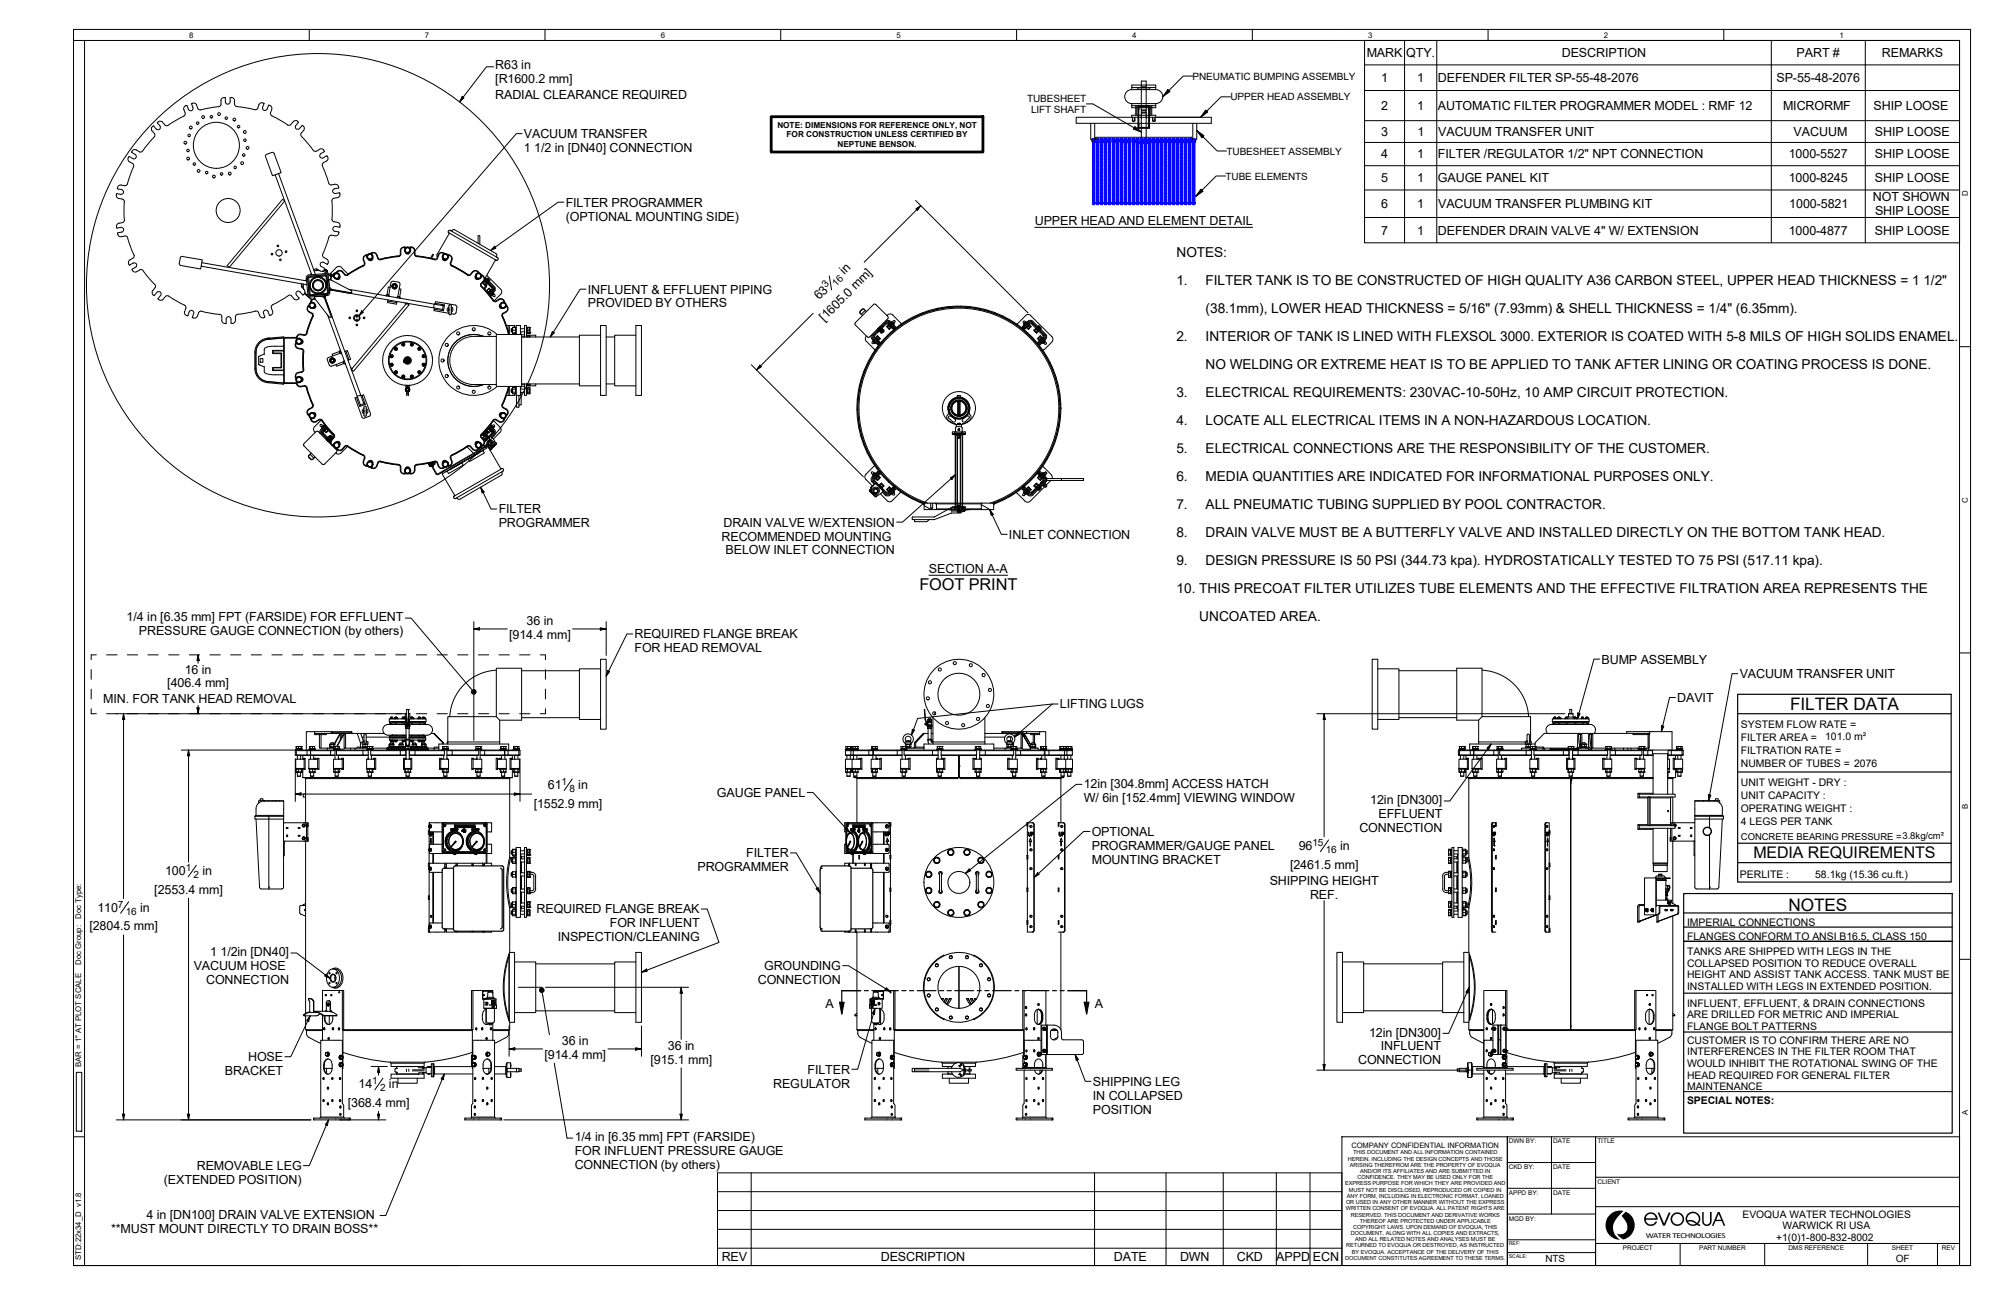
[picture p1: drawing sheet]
<svg xmlns="http://www.w3.org/2000/svg" width="432mm" height="279mm" viewBox="0 0 432 279" stroke-linecap="round" stroke-linejoin="round" font-family="sans-serif">
<defs><g id="words">
<g font-size="3.7">
<text x="386.5" y="153.2">FILTER DATA</text>
<text x="386.1" y="196.6">NOTES</text>
</g>
<g font-size="3.5">
<text x="198.5" y="127.4">FOOT PRINT</text>
<text x="378.6" y="185.2">MEDIA REQUIREMENTS</text>
</g>
<g font-size="3">
<text x="254" y="55.5">NOTES:</text>
<text x="254" y="61.6">1.</text>
<text x="260.3" y="61.6">FILTER TANK IS TO BE CONSTRUCTED OF HIGH QUALITY A36 CARBON STEEL, UPPER HEAD THICKNESS = 1 1/2&quot;</text>
<text x="260.3" y="67.6">(38.1mm), LOWER HEAD THICKNESS = 5/16&quot; (7.93mm) &amp; SHELL THICKNESS = 1/4&quot; (6.35mm).</text>
<text x="254" y="73.6">2.</text>
<text x="260.3" y="73.6">INTERIOR OF TANK IS LINED WITH FLEXSOL 3000. EXTERIOR IS COATED WITH 5-8 MILS OF HIGH SOLIDS ENAMEL.</text>
<text x="260.3" y="79.6">NO WELDING OR EXTREME HEAT IS TO BE APPLIED TO TANK AFTER LINING OR COATING PROCESS IS DONE.</text>
<text x="254" y="85.7">3.</text>
<text x="260.3" y="85.7">ELECTRICAL REQUIREMENTS: 230VAC-10-50Hz, 10 AMP CIRCUIT PROTECTION.</text>
<text x="254" y="91.7">4.</text>
<text x="260.3" y="91.7">LOCATE ALL ELECTRICAL ITEMS IN A NON-HAZARDOUS LOCATION.</text>
<text x="254" y="97.7">5.</text>
<text x="260.3" y="97.7">ELECTRICAL CONNECTIONS ARE THE RESPONSIBILITY OF THE CUSTOMER.</text>
<text x="254" y="103.8">6.</text>
<text x="260.3" y="103.8">MEDIA QUANTITIES ARE INDICATED FOR INFORMATIONAL PURPOSES ONLY.</text>
<text x="254" y="109.8">7.</text>
<text x="260.3" y="109.8">ALL PNEUMATIC TUBING SUPPLIED BY POOL CONTRACTOR.</text>
<text x="254" y="115.8">8.</text>
<text x="260.3" y="115.8">DRAIN VALVE MUST BE A BUTTERFLY VALVE AND INSTALLED DIRECTLY ON THE BOTTOM TANK HEAD.</text>
<text x="254" y="121.9">9.</text>
<text x="260.3" y="121.9">DESIGN PRESSURE IS 50 PSI (344.73 kpa). HYDROSTATICALLY TESTED TO 75 PSI (517.11 kpa).</text>
<text x="254" y="127.9">10. THIS PRECOAT FILTER UTILIZES TUBE ELEMENTS AND THE EFFECTIVE FILTRATION AREA REPRESENTS THE</text>
<text x="258.9" y="133.9">UNCOATED AREA.</text>
</g>
<g font-size="2.7">
<text x="106.9" y="15">R63 in</text>
<text x="106.9" y="17.9">[R1600.2 mm]</text>
<text x="295.1" y="12.3">MARK</text>
<text x="298.2" y="17.7">1</text>
<text x="303.6" y="12.3">QTY.</text>
<text x="306" y="17.7">1</text>
<text x="310.5" y="17.7">DEFENDER FILTER SP-55-48-2076</text>
<text x="337.2" y="12.3">DESCRIPTION</text>
<text x="383.5" y="17.7">SP-55-48-2076</text>
<text x="387.9" y="12.3">PART #</text>
<text x="406.3" y="12.3">REMARKS</text>
<text x="106.9" y="21.4">RADIAL CLEARANCE REQUIRED</text>
<text x="298.2" y="23.7">2</text>
<text x="306" y="23.7">1</text>
<text x="310.4" y="23.7">AUTOMATIC FILTER PROGRAMMER MODEL : RMF 12</text>
<text x="385" y="23.7">MICRORMF</text>
<text x="404.5" y="23.7">SHIP LOOSE</text>
<text x="113.1" y="29.8">VACUUM TRANSFER</text>
<text x="298.2" y="29.3">3</text>
<text x="306" y="29.3">1</text>
<text x="310.5" y="29.3">VACUUM TRANSFER UNIT</text>
<text x="387.2" y="29.3">VACUUM</text>
<text x="404.8" y="29.3">SHIP LOOSE</text>
<text x="113.1" y="32.8">1</text>
<text x="115.3" y="32.8">1/2 in [DN40] CONNECTION</text>
<text x="298.2" y="34.2">4</text>
<text x="306" y="34.2">1</text>
<text x="310.4" y="34.2">FILTER /REGULATOR 1/2&quot; NPT CONNECTION</text>
<text x="386.2" y="34.2">1000-5527</text>
<text x="404.8" y="34.2">SHIP LOOSE</text>
<text x="298.2" y="39.3">5</text>
<text x="306" y="39.3">1</text>
<text x="310.4" y="39.3">GAUGE PANEL KIT</text>
<text x="386.2" y="39.3">1000-8245</text>
<text x="404.8" y="39.3">SHIP LOOSE</text>
<text x="122.1" y="44.6">FILTER PROGRAMMER</text>
<text x="122.1" y="47.6">(OPTIONAL MOUNTING SIDE)</text>
<text x="298.2" y="44.9">6</text>
<text x="306" y="44.9">1</text>
<text x="310.5" y="44.9">VACUUM TRANSFER PLUMBING KIT</text>
<text x="386.3" y="44.9">1000-5821</text>
<text x="404.4" y="43.4">NOT SHOWN</text>
<text x="404.8" y="46.4">SHIP LOOSE</text>
<text x="223.4" y="48.6">UPPER HEAD AND ELEMENT DETAIL</text>
<text x="298.2" y="50.6">7</text>
<text x="306" y="50.6">1</text>
<text x="310.4" y="50.6">DEFENDER DRAIN VALVE 4&quot; W/ EXTENSION</text>
<text x="386.2" y="50.6">1000-4877</text>
<text x="404.8" y="50.6">SHIP LOOSE</text>
<text x="182.3" y="59.3" transform="rotate(-45 182.3 59.3)">in</text>
<text x="126.9" y="63.3">INFLUENT &amp; EFFLUENT PIPING</text>
<text x="176.8" y="64.8" transform="rotate(-45 176.8 64.8)">63</text>
<text x="126.9" y="66.3">PROVIDED BY OTHERS</text>
<text x="178" y="69.4" transform="rotate(-45 178 69.4)">[1605.0 mm]</text>
<text x="107.7" y="110.8">FILTER</text>
<text x="107.7" y="113.8">PROGRAMMER</text>
<text x="156.2" y="113.6">DRAIN VALVE W/EXTENSION</text>
<text x="155.8" y="116.6">RECOMMENDED MOUNTING</text>
<text x="156.7" y="119.6">BELOW INLET CONNECTION</text>
<text x="217.8" y="116.2">INLET CONNECTION</text>
<text x="200.6" y="123.7">SECTION A-A</text>
<text x="27.3" y="134">1/4 in [6.35 mm] FPT (FARSIDE) FOR EFFLUENT</text>
<text x="30" y="137">PRESSURE GAUGE CONNECTION (by others)</text>
<text x="109.9" y="137.9">[914.4 mm]</text>
<text x="113.7" y="134.9">36 in</text>
<text x="137" y="137.7">REQUIRED FLANGE BREAK</text>
<text x="137" y="140.7">FOR HEAD REMOVAL</text>
<text x="345.8" y="143.2">BUMP ASSEMBLY</text>
<text x="36.1" y="148.3">[406.4 mm]</text>
<text x="39.9" y="145.4">16 in</text>
<text x="375.6" y="146.3">VACUUM TRANSFER UNIT</text>
<text x="22.3" y="151.7">MIN. FOR TANK HEAD REMOVAL</text>
<text x="228.8" y="152.8">LIFTING LUGS</text>
<text x="362.1" y="151.4">DAVIT</text>
<text x="118.3" y="170.3">61</text>
<text x="124.8" y="170.3">in</text>
<text x="154.8" y="171.9">GAUGE PANEL</text>
<text x="234" y="169.9">12in [304.8mm] ACCESS HATCH</text>
<text x="234" y="172.9">W/ 6in [152.4mm] VIEWING WINDOW</text>
<text x="295.8" y="173.5">12in [DN300]</text>
<text x="115.2" y="174.3">[1552.9 mm]</text>
<text x="293.5" y="179.5">CONNECTION</text>
<text x="297.6" y="176.5">EFFLUENT</text>
<text x="161.1" y="185">FILTER</text>
<text x="235.7" y="180.3">OPTIONAL</text>
<text x="235.7" y="183.4">PROGRAMMER/GAUGE PANEL</text>
<text x="280.4" y="183.4">96</text>
<text x="289.3" y="183.4">in</text>
<text x="35.7" y="188.9">100</text>
<text x="43.7" y="188.9">in</text>
<text x="150.6" y="188">PROGRAMMER</text>
<text x="235.7" y="186.3">MOUNTING BRACKET</text>
<text x="274.1" y="190.9">SHIPPING HEIGHT</text>
<text x="278.5" y="187.5">[2461.5 mm]</text>
<text x="21" y="196.8">110</text>
<text x="30.3" y="196.8">in</text>
<text x="33.3" y="192.9">[2553.4 mm]</text>
<text x="115.8" y="197">REQUIRED FLANGE BREAK</text>
<text x="282.9" y="193.9">REF.</text>
<text x="19.3" y="200.8">[2804.5 mm]</text>
<text x="120.4" y="203">INSPECTION/CLEANING</text>
<text x="131.7" y="200">FOR INFLUENT</text>
<text x="41.8" y="209.3">VACUUM HOSE</text>
<text x="45.4" y="206.3">1</text>
<text x="47.6" y="206.3">1/2in [DN40]</text>
<text x="165" y="209.3">GROUNDING</text>
<text x="44.5" y="212.3">CONNECTION</text>
<text x="163.6" y="212.3">CONNECTION</text>
<text x="178.2" y="217.4">A</text>
<text x="236.3" y="217.4">A</text>
<text x="121.3" y="225.6">36 in</text>
<text x="144.2" y="226.6">36 in</text>
<text x="295.6" y="223.6">12in [DN300]</text>
<text x="298.1" y="226.6">INFLUENT</text>
<text x="48.5" y="232">BRACKET</text>
<text x="53.6" y="228.9">HOSE</text>
<text x="117.5" y="228.4">[914.4 mm]</text>
<text x="140.4" y="229.5">[915.1 mm]</text>
<text x="174.3" y="231.6">FILTER</text>
<text x="293.2" y="229.6">CONNECTION</text>
<text x="75.1" y="238.9">[368.4 mm]</text>
<text x="77.4" y="234.8">14</text>
<text x="84" y="234.8">in</text>
<text x="166.9" y="234.7">REGULATOR</text>
<text x="236" y="234.3">SHIPPING LEG</text>
<text x="236" y="237.2">IN COLLAPSED</text>
<text x="236" y="240.3">POSITION</text>
<text x="124.1" y="246.3">1/4 in [6.35 mm] FPT (FARSIDE)</text>
<text x="124.1" y="249.2">FOR INFLUENT PRESSURE GAUGE</text>
<text x="35.4" y="255.4">(EXTENDED POSITION)</text>
<text x="42.5" y="252.4">REMOVABLE LEG</text>
<text x="124.1" y="252.2">CONNECTION (by others)</text>
<text x="31.7" y="263">4 in [DN100] DRAIN VALVE EXTENSION</text>
<text x="24" y="265.9">**MUST MOUNT DIRECTLY TO DRAIN BOSS**</text>
<text x="155.8" y="272.1">REV</text>
<text x="190.2" y="272.1">DESCRIPTION</text>
<text x="240.5" y="272.1">DATE</text>
<text x="254.8" y="272.1">DWN</text>
<text x="267" y="272.1">CKD</text>
<text x="275.6" y="272.1">APPD</text>
<text x="283.5" y="272.1">ECN</text>
</g>
<g font-size="2.3">
<text x="375.9" y="157">SYSTEM FLOW RATE =</text>
<text x="375.9" y="159.8">FILTER AREA =</text>
<text x="394" y="159.6">101.0 m²</text>
<text x="375.9" y="162.6">FILTRATION RATE =</text>
<text x="375.9" y="165.5">NUMBER OF TUBES = 2076</text>
<text x="375.9" y="169.7">UNIT WEIGHT - DRY :</text>
<text x="375.9" y="172.5">UNIT CAPACITY :</text>
<text x="375.9" y="175.3">OPERATING WEIGHT :</text>
<text x="375.9" y="178.1">4 LEGS PER TANK</text>
<text x="375.7" y="189.5">PERLITE :</text>
<text x="391.9" y="189.5">58.1kg (15.36 cu.ft.)</text>
<text x="364.2" y="202.9">FLANGES CONFORM TO ANSI B16.5, CLASS 150</text>
<text x="364.2" y="199.8">IMPERIAL CONNECTIONS</text>
<text x="364.2" y="206">TANKS ARE SHIPPED WITH LEGS IN THE</text>
<text x="364.2" y="208.5">COLLAPSED POSITION TO REDUCE OVERALL</text>
<text x="364.2" y="211">HEIGHT AND ASSIST TANK ACCESS. TANK MUST BE</text>
<text x="364.2" y="213.6">INSTALLED WITH LEGS IN EXTENDED POSITION.</text>
<text x="364.2" y="217.2">INFLUENT, EFFLUENT, &amp; DRAIN CONNECTIONS</text>
<text x="364.2" y="219.7">ARE DRILLED FOR METRIC AND IMPERIAL</text>
<text x="364.2" y="227.7">INTERFERENCES IN THE FILTER ROOM THAT</text>
<text x="364.2" y="225.1">CUSTOMER IS TO CONFIRM THERE ARE NO</text>
<text x="364.2" y="222.2">FLANGE BOLT PATTERNS</text>
<text x="364.2" y="230.2">WOULD INHIBIT THE ROTATIONAL SWING OF THE</text>
<text x="364.2" y="232.7">HEAD REQUIRED FOR GENERAL FILTER</text>
<text x="364.2" y="238.3">SPECIAL NOTES:</text>
<text x="364.2" y="235.2">MAINTENANCE</text>
</g>
<g font-size="2.2">
<text x="257.5" y="17.2">PNEUMATIC BUMPING ASSEMBLY</text>
<text x="221.7" y="22">TUBESHEET</text>
<text x="265.7" y="21.7">UPPER HEAD ASSEMBLY</text>
<text x="222.6" y="24.4">LIFT SHAFT</text>
<text x="264.8" y="33.3">TUBESHEET ASSEMBLY</text>
<text x="264.6" y="38.7">TUBE ELEMENTS</text>
<text x="178.3" y="62" transform="rotate(-45 178.3 62)">3</text>
<text x="180.6" y="61.9" transform="rotate(-45 180.6 61.9)">16</text>
<text x="121.3" y="169.3">1</text>
<text x="122.9" y="170.8">8</text>
<text x="283.3" y="182.5">15</text>
<text x="286.2" y="184">16</text>
<text x="40.1" y="187.9">1</text>
<text x="41.8" y="189.5">2</text>
<text x="25.5" y="195.8">7</text>
<text x="27.1" y="197.3">16</text>
<text x="80.4" y="233.9">1</text>
<text x="82.1" y="235.4">2</text>
<text x="376.2" y="262.8">EVOQUA WATER TECHNOLOGIES</text>
<text x="383.5" y="267.6">+1(0)1-800-832-8002</text>
<text x="384.8" y="265.1">WARWICK RI USA</text>
<text x="409.3" y="272.3">OF</text>
</g>
<text font-size="2.1" x="333.7" y="272.4">NTS</text>
<text font-size="2" x="375.9" y="181.3">CONCRETE BEARING PRESSURE =3.8kg/cm²</text>
<g font-size="1.8">
<text x="167.8" y="27.6">NOTE: DIMENSIONS FOR REFERENCE ONLY, NOT</text>
<text x="169.8" y="29.6">FOR CONSTRUCTION UNLESS CERTIFIED BY</text>
<text x="180.8" y="31.6">NEPTUNE BENSON.</text>
</g>
<g font-size="1.7">
<text x="40.9" y="8.1">8</text>
<text x="91.8" y="8.1">7</text>
<text x="142.6" y="8.1">6</text>
<text x="193.5" y="8.1">5</text>
<text x="244.4" y="8.1">4</text>
<text x="295.4" y="8.1">3</text>
<text x="346.3" y="8.1">2</text>
<text x="397.2" y="8.1">1</text>
<text x="424.8" y="42.4" transform="rotate(-90 424.8 42.4)">D</text>
<text x="424.8" y="108.5" transform="rotate(-90 424.8 108.5)">C</text>
<text x="424.8" y="174.5" transform="rotate(-90 424.8 174.5)">B</text>
<text x="17.5" y="198.2" transform="rotate(-90 17.5 198.2)">Doc Type:</text>
<text x="17.5" y="208.1" transform="rotate(-90 17.5 208.1)">Doc Group:</text>
<text x="17.5" y="230.2" transform="rotate(-90 17.5 230.2)">BAR = 1&quot; AT PLOT SCALE</text>
<text x="424.8" y="240.6" transform="rotate(-90 424.8 240.6)">A</text>
<text x="355.3" y="267.2">WATER TECHNOLOGIES</text>
<text x="17.5" y="271.8" transform="rotate(-90 17.5 271.8)">STD:22x34_D v1.8</text>
</g>
<text font-size="1.6" x="291.8" y="247.6">COMPANY CONFIDENTIAL INFORMATION</text>
<g font-size="1.4">
<text x="325.8" y="246.7">DWN BY:</text>
<text x="335.3" y="246.7">DATE</text>
<text x="344.9" y="246.7">TITLE</text>
<text x="325.8" y="252.2">CKD BY:</text>
<text x="325.8" y="257.8">APPD BY:</text>
<text x="335.3" y="252.2">DATE</text>
<text x="335.3" y="257.8">DATE</text>
<text x="344.9" y="255.4">CLIENT</text>
<text x="325.8" y="263.3">MGD BY:</text>
<text x="350.4" y="269.7">PROJECT</text>
<text x="366.8" y="269.7">PART NUMBER</text>
<text x="386.1" y="269.7">DMS REFERENCE</text>
<text x="408.5" y="269.7">SHEET</text>
<text x="419.3" y="269.7">REV</text>
</g>
<g font-size="1.2">
<text x="291" y="250.4">HEREIN, INCLUDING THE DESIGN CONCEPTS AND THOSE</text>
<text x="291.5" y="251.7">ARISING THEREFROM ARE THE PROPERTY OF EVOQUA</text>
<text x="292.1" y="249.1">THIS DOCUMENT AND ALL INFORMATION CONTAINED</text>
<text x="290.4" y="255.8">EXPRESS PURPOSE FOR WHICH THEY ARE PROVIDED AND</text>
<text x="291.2" y="257.1">MUST NOT BE DISCLOSED, REPRODUCED OR COPIED IN</text>
<text x="293.1" y="254.4">CONFIDENCE. THEY MAY BE USED ONLY FOR THE</text>
<text x="293.7" y="253.1">AND/OR ITS AFFILIATES AND ARE SUBMITTED IN</text>
<text x="290.5" y="261.1">WRITTEN CONSENT OF EVOQUA. ALL PATENT RIGHTS ARE</text>
<text x="290.6" y="259.8">OR USED IN ANY OTHER MANNER WITHOUT THE EXPRESS</text>
<text x="290.8" y="258.4">ANY FORM, INCLUDING IN ELECTRONIC FORMAT, LOANED</text>
<text x="291.7" y="262.5">RESERVED. THIS DOCUMENT AND DERIVATIVE WORKS</text>
<text x="293.6" y="263.8">THEREOF ARE PROTECTED UNDER APPLICABLE</text>
<text x="290.7" y="269.1">RETURNED TO EVOQUA OR DESTROYED, AS INSTRUCTED</text>
<text x="291.7" y="266.5">DOCUMENT, ALONG WITH ALL COPIES AND EXTRACTS,</text>
<text x="292.2" y="265.1">COPYRIGHT LAWS. UPON DEMAND OF EVOQUA, THIS</text>
<text x="292.6" y="267.8">AND ALL RELATED NOTES AND ANALYSES MUST BE</text>
<text x="290.4" y="271.8">DOCUMENT CONSTITUTES AGREEMENT TO THESE TERMS.</text>
<text x="291.9" y="270.5">BY EVOQUA. ACCEPTANCE OF THE DELIVERY OF THIS</text>
</g>
<g font-size="1.1">
<text x="325.8" y="268.6">REF:</text>
<text x="325.8" y="271.4">SCALE:</text>
</g>
</g></defs>
<!-- layer: Hatch -->
<g fill="none" stroke="#000" stroke-width=".22">
<path d="M189.5 71.5l.1 .2M189.6 74.8l-.8 .9M189.8 74l.1 .1M190.6 70.4l.1 .1M193.2 70.9h.1M194.7 69.8l-1 1M199.3 67.4l-.4 .4M202.5 66.5l-.3 .3M205.1 66.1l-.2 .2M207.5 66l-.3 .2M209.5 66.2l-.1 .2M211.5 66.5l-.2 .2"/>
<path d="M213.3 66.9l-.2 .2M214.9 67.5l-.1 .2M216.5 68.2l-.1 .2M218 69l-.2 .1M219.4 69.8l-.2 .2M220.7 70.8l-.2 .1M220.9 70.9l.1 .1M221.2 71.1h-.1M221.9 71.8l-.2 .1M223 72.9l-.1 .2M223.1 70l-.2 .1M224.1 74.1l-.2 .2"/>
<path d="M224.1 74l.1 .2M224.3 71.2h-.2M225 75.4l-.1 .1M225.4 72.3l-.2 .1M225.9 76.8l-.1 .1M226.7 78.2l-.1 .2M227.4 79.7l-.1 .2M185.2 88.3l-.2 .2M185.3 85.9l-.2 .2M185.4 90.4l-.2 .2M185.6 92.3l-.1 .2M185.8 83.2l-.3 .3"/>
<path d="M186.1 94.1l-.2 .2M186.7 95.8l-.2 .2M186.8 80l-.4 .3M187.3 97.4l-.1 .1M188.1 98.9l-.1 .1M226.1 99l-.5 .5M227.9 95l-.3 .3M228 81.4l-.1 .1M228.5 83.2l-.2 .1M228.7 91.9l-.2 .3M228.8 85.1l-.1 .1M229 89.4l-.2 .2"/>
<path d="M229 87.1l-.2 .2M188.9 100.2l-.1 .2M189.4 104.2l-.1 .2M189.9 101.9v.1M189.9 101.5l-.2 .2M190.5 105.4l-.1 .2M190.9 102.8l-.1 .1M192 103.9l-.1 .1M192.2 105.6l-.3 .7M193 105.1l.1 .1M193.2 104.9l-.1 .2M194.5 105.9l-.1 .1"/>
<path d="M195.9 106.8l-.2 .1M197.3 107.6l-.1 .1M198.9 108.3l-.2 .1M199.4 108.7l.1 .1M199.5 109.1l1.5 .9M201.8 108.6l.4 .2M211.9 108.9l1.8 1.1M214.6 108.7v.1M218.5 106.6l-.6 .6M220.9 105.1l.1 .1M221.5 105.9l-.1 .1M222.8 106.1l.1 .2"/>
<path d="M223.9 105l.1 .2M224.1 102l.2 .6M224.1 101.9l.1 .2M224.9 102.4l-.1 .2M225.1 103.9l.1 .1"/>
</g>
<!-- layer: Visible (ANSI) -->
<g fill="none" stroke="#000" stroke-width=".22">
<path d="M67.9 157.9h-1.8v3.9M67.9 157.9h3.6M67.9 157.9v.3M67.9 158.5v-.3v.3h1.1v2.9h.3v-2.9M67.9 158.2h.1M67.9 158.2h9.2M69.1 158.2l.2 .3h1.1l-.2-.3M69.2 158.4l-.2 .1M70.4 158.2v.3M71.5 157.9v.3v-.1l.2 .1M71.5 157.9h.1M71.5 158.1h4.4"/>
<path d="M73.4 158.5h.1M73.8 159v-.5h-.3v1.1M74.2 158.5h.4v2.9h-.3v-2.9M75.9 158.2v-.1v.1M75.9 158.2v-.3v.3M75.9 157.9h-4.3v.2M77.9 158.2h5M78.2 159h.4M78.5 159.9h.1M78.6 159.8l-.1 .2M78.6 158.6l.2-.2 .3 .2M78.6 158.6v1.5a.24 .24 0 0 0 .2 .3 .24 .24 0 0 0 .3-.3v-1.5"/>
<path d="M79.1 159h5M79.1 159.9h.1M79.1 159.8v.2M83.8 156.3a1.16 1.16 0 0 0-1.2 1.2 1.16 1.16 0 0 0 1.2 1.1M84.1 159.6v.1M84.1 159.3v.4h1.7M84.1 159.2h3.6M84.1 158.9v.2h3.6M84.1 156l.1 .1M84.2 158.8l-.1 .1M84.2 156.1l.1 .2M84.3 154.9h.5v.1"/>
<path d="M84.3 154.9v.1M84.3 155h.1M84.3 156.2l.3 .1M84.3 159.7h.1M84.3 159.7v.2M84.3 159.9h.1M84.4 159.7v.2M84.4 158.7l-.2 .1M84.4 154.9v-.2h.3v.3M84.4 155.7v.1M84.4 158.6v.1M84.4 159.1v.1"/>
<path d="M84.4 158.7h.1M84.5 154.9v.1M84.5 156.3h.1M84.6 156.2l-.3 .1M84.6 156.2v.1M84.6 159.7v.2M84.7 159.2h.1M84.7 155.7h.1M84.7 159.1v.1M84.7 159.9h-.4M84.7 159.9v.2h-.3v-.2M84.7 156.3h-.1"/>
<path d="M84.7 158.6h.1M84.7 155.7v.1M84.7 158.6l-.3 .1M84.7 156.3h.1M84.8 159.7h-.5M84.8 159.7h.1M84.8 159.9h-.5M84.8 159.9h-.1M84.8 159.9h.1M84.8 154.9h-.5M84.8 155h-.5M84.8 155h.1"/>
<path d="M84.8 159.7v.2M84.9 155.1h-.7M84.9 159.7h-.7M85 159.7v.9M85.2 155h.1M85.2 159.7v.2M85.2 154.9h.1M85.2 154.9v.1M85.2 159.7h.1M85.2 159.9h.1M85.3 154.9v.1M85.3 156.2l-.1 .1"/>
<path d="M85.3 159.9h-.1M85.3 159.7h1.6M85.3 159.2h-.6M85.3 155.7v.1M85.3 159.1v.1M85.4 154.9h-.2M85.4 159.7v.2M85.5 154.9v.1M85.6 154.9h-.2M85.6 154.9v-.2h-.3v.2M85.6 155.7v.1M85.6 156.3h.1"/>
<path d="M85.6 158.6v.1M85.6 159.1v.1M85.6 156.3h-.2M85.6 158.6l-.3 .1M85.6 159.7v.4h-.3v-.2M85.7 154.9h-.3M85.7 154.9h-.1M85.7 154.9h.1M85.7 154.9v.1M85.7 155h-.5M85.7 155h.1M85.7 159.7h-.5"/>
<path d="M85.7 159.9h-.5M85.7 159.9h-.4M85.7 159.7v.2M85.7 159.7h.1M85.7 159.9h.1M85.8 155.1h-.6M86.8 154.9v.1M86.8 159.9h.1M86.9 155h-.1M86.9 156.2v.1M86.9 159.7h.1M86.9 159.7l-.1 .2"/>
<path d="M86.9 159.9h.1M86.9 159.9v.7M87 159.2h-1.4M87 155.7v.1M87 158.6v.1M87 159.1v.1M87 158.7h-.1M87.1 159.7h1.8M87.1 154.9h.2v.1M87.1 154.9h-.3M87.1 154.9h.2M87.1 159.7v.2"/>
<path d="M87.2 154.7v.3M87.2 155.7v.1M87.2 158.6v.1M87.2 159.1v.1M87.2 159.9v.2h-.2M87.2 156.3h-.2M87.2 158.6l-.3 .1M87.2 154.7h.1M87.3 156.2l-.4 .1M87.3 154.8l.2 .1-.1 .2M87.3 155h.1M87.3 159.7h-.5"/>
<path d="M87.3 159.7h.1M87.3 159.7v.2M87.3 159.9h-.4M87.3 159.9h.1M87.3 155h-.5M87.4 155.1h-.7M87.4 159.7h-.7M87.4 155.7h.1M87.5 154h.3M87.5 156.4v.2M87.6 156h-3.5M87.6 156.3h-2.9"/>
<path d="M87.6 156.3h-3.8M87.6 159.7v1.4M87.6 155.3v.4M87.6 156.4h-.1M87.6 155.8h-3.5v.2M87.6 155.7v.1M87.6 155.8v.6M87.7 158.6h-3.9M87.7 159.2h-.5M87.7 158.9h-3.6M87.7 157.2h.1M87.7 157.2v2.3"/>
<path d="M87.7 159.7v.8M87.7 155.3h-.1M87.7 155.3v.4M87.7 155.7h-.1M87.7 155.7h.1h-.2M87.7 156.8v.3M87.7 157.1h-.1M87.8 155.1h-3.8v.6h3.6M87.8 154h-.3v.7M87.8 153.1h.1M87.8 153.1v2.2M87.8 154.9h.1"/>
<path d="M87.8 155.3h-.1M87.8 155.8h-.2M87.8 154.7h-.8v.3M87.8 155.3v1.1M87.8 155.8h.4v.7h-.4zM87.8 155.9h-.2M87.8 156.4h-.3M87.9 156.1h.1l.1 .2-.1 .1zM88 156.8v.3M88.2 153.1h.1M88.2 155.3h.2M88.2 154h.3"/>
<path d="M88.2 153.1h-.4M88.2 153.1v2.7M88.2 154.9v.4M88.2 155.3h.1v.4M88.2 155.8v.1M88.2 155.8h.1M88.2 155.9v.5h.3M88.2 154.7h.9v.2M88.2 155.1h3.8v.6h-3.6M88.3 156.8v2.7M88.3 159.2h3.6M88.3 159.5h-.6"/>
<path d="M88.3 159.7v.8M88.4 155.8h3.5v.2M88.4 155.7v.2M88.4 155.8h-.2M88.4 155.3v.4M88.4 155.3h-.8M88.4 155.7h-.2h.2M88.4 155.7h.1M88.4 155.9l.1 .7M88.4 155.9h-.2M88.4 157.1l-.1-.3h-.7v.3M88.4 157.1h-.7"/>
<path d="M88.4 157.1h-.8M88.4 159.7v-.2h-.8v.2M88.5 159.7v1.4M88.5 156.6v.2h-1v-.2M88.5 156.6h-1M88.5 154v.7M88.6 155.7h.1M88.7 159.7v.2M88.7 154.9h.1M88.7 154.9v.1M88.7 155h.1M88.7 159.7h.1"/>
<path d="M88.7 159.9h.1M88.8 154.7h.1M88.8 159.2h-.5M88.8 154.7v.2M88.8 155.7v.1M88.8 158.6v.1M88.8 159.1v.1M88.8 159.9v.2h.3M88.8 158.6l.3 .1M88.8 159.7v.2M89 154.9v.1M89.1 154.9h-.4"/>
<path d="M89.1 154.9h-.4v.1h.5M89.1 155.7v.1M89.1 159.1v.1M89.1 156.3h-.3M89.1 159.9v.7M89.1 159.7v.2M89.1 159.7h1.6M89.2 154.9h-.1M89.2 154.9h.1M89.2 155h.1M89.2 156.2v.1M89.2 159.7h.1"/>
<path d="M89.2 159.9h-.5M89.2 159.9h.1M89.2 154.9v.1M89.2 159.7h-.5M89.2 159.7v.2M89.2 155.1h-.6M89.2 159.7h-.6M90.3 154.9v.1M90.3 155h.1M90.3 159.7h.1M90.3 159.7v.2M90.3 159.9h.4"/>
<path d="M90.3 159.9h.1M90.4 159.2h-1.3M90.4 155.7v.1M90.4 158.6v.1M90.4 159.1v.1M90.4 158.6l.2 .1M90.6 159.7v.2M90.6 156.3h-.2M90.6 154.9v-.2h-.2v.3M90.6 155.7v.1M90.6 159.1v.1M90.6 159.9v.2h-.2v-.2"/>
<path d="M90.7 154.9v.1M90.7 156.2v.1M90.7 154.9h.1M90.7 154.9h-.4h.5M90.7 159.7h-.4M90.7 159.7h.1M90.7 159.9h-.4M90.7 159.9h.1M90.8 154.9v.1M90.8 155h-.5M90.8 155h-.1M90.8 159.7v.2"/>
<path d="M90.8 159.7h.9M90.8 155.1h-.6M90.8 159.7h-.6M91 159.7v.9M91.2 154.9v.1M91.2 159.7v.2M91.2 154.9h.1M91.2 155h.1M91.2 159.7h.1M91.2 159.9h.1M91.3 155.7v.1M91.3 159.9h-.1"/>
<path d="M91.3 156.3h.1M91.3 159.2h-.7M91.3 159.2h.1M91.3 159.1v.1M91.3 156.3h.1zM91.3 158.6l.3 .1M91.3 158.6h.1M91.3 155.7h.1M91.3 159.7v.4h.3v-.2M91.5 154.9v.1M91.5 156.3h.1M91.6 154.9v-.2h-.3v.2"/>
<path d="M91.6 155.7v.1M91.6 158.6v.1M91.6 159.1v.1M91.6 158.7h.1M91.6 159.7v.2M91.6 158.7l.3 .2M91.7 154.9h-.5M91.7 154.9h.1M91.7 155h-.5M91.7 155h.1M91.7 156.2l-3.3 .1M91.7 156.3h-.3"/>
<path d="M91.7 154.9v.1M91.7 159.7h-.5M91.7 159.7v.2M91.7 159.7h.1M91.7 159.9h-.4M91.8 155.1h-.7M91.9 156h-3.5M91.9 158.9v.2h-3.6M91.9 158.9h-3.6M91.9 159.2h.1M91.9 156l-.2 .3M91.9 159.3v.3"/>
<path d="M91.9 159.6l-.8 .1M92.2 156.3h-3.8M92.2 158.6h-3.9M92.2 156.3a1.16 1.16 0 0 1 1.2 1.2 1.16 1.16 0 0 1-1.2 1.1M93.1 158.2h.5M107.1 144.6a10.6 10.6 0 0 0-10 10M107.2 144.2h5.4v11.2h-4.7l-.7-.8zM107.2 154.6h-10.5v5.5M107.9 155.4v5.1M112.6 144.7h12.5M112.6 154.8h12.5M129.7 144.3h-4.6v10.9h4.6"/>
<path d="M129.7 142.2h1.2v15.1h-1.2zM195.7 160a.62 .62 0 0 1-.1-.9 .62 .62 0 0 1 .9 0 .62 .62 0 0 1-.1 .9M196.4 159.9h-.6M199.3 158.2h.3l-1.9 2h-.3zM199.5 153.1l.2 2.2M199.6 153.1h.1M199.6 153.1l.2 2.2M199.8 155.3l.3 1.2M199.8 155.3h.1M199.8 155.3h-.1M199.9 156.1h-.2v.2l.5 .1v.2M199.9 156.1h.1"/>
<path d="M199.9 156.1v.2M200.1 156.5h.1M200.2 156.1h-.2M200.3 155.3v.4M200.3 157.1v.1M200.3 155.3h.1M200.3 155.7h.1M200.3 155.7v.1M200.3 155.8v.6M200.3 155.8h.1M200.3 155.9v.5M200.4 157.2h.1"/>
<path d="M200.4 157.2v2.3M200.4 158.2h-.8M200.4 159.7v.3M200.4 155.3v.4M200.4 155.8l-.1 .1M200.4 156.8v.3M200.7 155.3v.4M200.7 156.8v.3M200.9 155.3v-.4h-.4v.4M201 155.3h-.7M201 155.3v.4M201 156.8v.3"/>
<path d="M201 157.1l-.7 .1M201 157.2v2.3M201 159.5h-.6M201 159.7v.3M201 155.3h-.6M201.1 155.7l.1 .9M201.1 155.7h-.8M201.1 155.8h-.7M201.1 159.7h.1M201.1 159.7v-.2h-.8v.2h.8l.3 .3M201.1 155.3h-.1M201.1 155.3h-.8"/>
<path d="M201.1 155.3v.4M201.1 155.7h.1M201.1 155.9h-.8M201.1 157.1l-.1-.3h-.7v.3M201.1 157.1h-.1M201.1 157.1h-.8M201.2 156.4h-.9M201.2 156.6v.2h-1v-.2M201.2 156.6h-1M201.4 154.8v5.7M201.4 158.2h-.4M201.8 153.6v.6"/>
<path d="M212.6 154.8v5.7M216.4 157.9v.3v-.1l.1 .1h1.9h-5.8M216.4 158.1h4.4l.1 .1M216.9 159h-4.3M217.7 160a.62 .62 0 0 1-.2-.9 .62 .62 0 0 1 .9 0 .62 .62 0 0 1-.1 .9M218.2 159h-.7M218.3 158.9l-.2 .9M218.3 159.9h-.6M218.3 158.4l.1-.2h.8l-.2 .9M220.5 157.9l.1 .3M220.8 158.5l1.7 2.8zM220.8 158.5h-.1"/>
<path d="M220.9 157.9h-4.6v.3M220.9 157.9v.2M220.9 158.5h.2v.4M221.1 158.5l1.4 2.1v.5M221.2 158.5l1.3 2.2M221.5 158.2l.1-.1v.1v-.3h4.2v3.2M221.6 157.9h-.7M222.8 158.2l-.3 .3v-.3M223.1 158.5v1.7M223.2 158.4l-.7 .1M223.4 158.5v2.1v-.4h-.6v.4M224.4 158.2v.3h-1l-.2-.1 .1-.2"/>
<path d="M224.5 157.9v.3h-5.3M296.3 142.2h1.2v15.1h-1.2zM297.5 144.3h4.5v10.9h-4.5M314.5 144.7h-12.5M314.5 144.2h5.5v10.4l-.8 .8h-4.7zM314.5 154.8h-12.5M319.2 155.4v5.1M320 154.6h10.4v5.4M320 144.6a10.6 10.6 0 0 1 10 10M329.7 158.6v1.5a.25 .25 0 0 0 .2 .3 .25 .25 0 0 0 .3-.3v-1.5l-.2-.2-.3 .2M329.7 159.8h.1M329.7 159.9h.1"/>
<path d="M330.2 159.8h.1M330.2 159.8l.1 .1M330.3 159.9h-.1M330.3 159.9v.1M334.9 156.3h8.4a1.16 1.16 0 0 1 1.1 .7 1.16 1.16 0 0 1-.2 1.2M334.9 156.3a1.16 1.16 0 0 0-1 .7 1.16 1.16 0 0 0 .2 1.2M335.1 155.1h8v.6h-8zM335.3 156l.2 .2M335.4 154.9h.5v.1h-.5M335.4 154.9v.1M335.5 155h-.1M335.5 156.2l7 .1"/>
<path d="M335.6 154.9v-.2h.2v.3M335.6 155.7v.1M335.6 154.9v.1M335.7 156.2l-.1 .1M335.7 156.2l.1 .1zM335.8 155.7h.1M335.8 156.3h.1M335.8 155.7v.1M335.9 154.9h-.5M335.9 155h.1M336 155.1h-.6M336.4 154.9h.1"/>
<path d="M336.4 155h.1M336.4 154.9v.1M336.4 156.2v.1M336.5 155.7v.1M336.5 154.9h-.1M336.6 154.9v.1M336.7 156.3h.1M336.7 156.2l-.2 .1M336.7 154.9h-.2M336.7 154.9v-.2h-.2v.2M336.7 155.7v.1M336.8 154.9h.1"/>
<path d="M336.8 154.9h-.3M336.8 154.9h-.1M336.8 154.9v.1M336.8 155h.1M336.8 155h-.4M336.9 155h-.1M336.9 155.1h-.6M337.9 154.9v.1M338 155h.1M338 156.2v.1M338.1 155.7v.1M338.1 154.9v.1"/>
<path d="M338.2 154.9h-.2M338.3 154.7v.2M338.3 155.7v.1M338.3 154.7h.1M338.4 154.9v.1M338.4 154.9h-.2M338.4 154.9h.1M338.4 156.3h-.3M338.4 156.3h.1M338.5 154.9v.1h-.5M338.5 155.1h-.6M338.5 155.7h.1"/>
<path d="M338.6 154v.7M338.9 153.1v.9M338.9 153.1h.1M339.3 153.1h-.4M339.3 153.1h.1M339.3 153.1v.9M339.6 154h-1M339.6 154v.7M339.7 155.7h.1M339.8 154.9h.1M339.8 155h.1M339.9 154.9h-.2l.1 .1"/>
<path d="M339.9 154.7h.1M339.9 154.7v.2M339.9 155.7v.1M340.1 154.9v.1M340.2 156.3h-.3M340.2 154.9v-.2h-2.1v.2M340.2 155.7v.1M340.2 154.9h-.4M340.2 154.9h-.4v.1M340.3 154.9h.1M340.3 154.9h-.1M340.3 154.9v.1"/>
<path d="M340.3 155h.1M340.3 155h-.5M340.3 156.2v.1M340.4 155.1h-.7M340.8 158.5h.4l-.2 2.8h-.5zM340.8 158.5h-.2v1.9M341.4 154.9h.5M341.4 154.9v.1M341.4 155h.1M341.5 154.9h.4M341.5 154.9h-.1M341.5 155h-.1"/>
<path d="M341.5 155.7v.1M341.7 156.3h-.2M341.8 154.9v-.2h-.3l.1 .3M341.8 155.7v.1M341.8 154.9v.1M341.8 156.2l.1 .1M341.9 154.9v.1M341.9 155h-.4M341.9 155h.1M342 155.1h-.7M342.4 154.9v.1M342.4 154.9h.1"/>
<path d="M342.4 154.9h-.1M342.4 155h.1M342.4 156.3h.1M342.5 155.7h-.1M342.5 155.7h.1M342.5 154.9h-.1M342.6 154.9v.1M342.6 156.3h-.1M342.7 154.9h-.2M342.7 154.9v-.2h-.2v.2M342.7 155.7v.1M342.8 156.2v.1"/>
<path d="M342.8 154.9h.1M342.8 154.9h-.4M342.8 154.9h-.1M342.8 155h-.4M342.8 155h.1M342.8 156.2l-.3 .1M342.8 156.3h-.3M342.8 154.9v.1M342.9 155.1h-.6M343 156l-.2 .2M343 156h-7.7M343 156v-.2h-7.7v.2"/>
<path d="M343.2 158.5h.4l-.3 2.8h-.4zM343.2 158.5h-.2v1.9M343.6 158.5h.3v2.9h-.3zM352.5 158.2l.1 .3h3.2l.1-.1M355.9 158.2h-22.5l-2 2v.9M355.9 158.2l.3 .3-.4-.3M356.1 158.5v2.9h-.3v-2.9M356.2 157.9h4.8v3.9M356.2 158.2v-.3h-5v.3M356.2 158.2h-.3M356.2 158.2v.3M55 176.1v.6h3v14.7"/>
<path d="M55.3 176.7l.7 14.7M55.3 174.5v1.4M56.2 172.8v-.5h.6v.5M57 172.8h.1M57 172.8a1.7 1.7 0 0 0-1.7 1.7M57.1 172.8h4.1M57.1 172.8h-1.2l-.1 .5M57.1 172.8h.1M58 176.1h3.2M58 175.9v.2M59.4 172.8h.1M61.2 177.5h5.2"/>
<path d="M61.2 176.7v14.8l-.4 .3h-4.3l-.5-.4M61.2 175.9h-6l-.2 .2h3M61.2 172.8v3.9h-3.2v-.6M62.1 178.5l.1 .1-.1 .2M62.1 178.6h-.3l.3 .2M63.8 162.9v.1h2.6M63.8 162.9h3.2M63.8 162h3.2M63.8 162v.9M63.8 165.8h1.9M63.8 161.8v.2M63.8 165.8h1.4"/>
<path d="M63.9 166.6h.1M63.9 166v.6M63.9 165.9v.1M63.9 161.1l.1 .4M64 166.6h.2M64 166.6h.1M64 165.9h1.1l.1 .7M64 165.9l-.1 .1M64 165.9h.1M64 161.7v-.2h1.1v.2M64 161.1h.5M64 161.1v.4h.5"/>
<path d="M64 161.1h.1M64 161.1h1.1M64 161.1h-.1M64 161.5h.1M64.1 161.8h2.6M64.1 161.8l-.1 .2v.9l.1 .1M64.1 161.8h-.3v-.1h1.4v.1M64.2 166.6h.9M64.2 167.4h.7M64.2 166.6v.8M64.2 163v.8M64.4 166v.6"/>
<path d="M64.5 161.1v.4h.2h.3v-.4M64.5 178.5l-.1 .1 .1 .2M64.5 178.6h.2M64.5 178.8h.2M64.7 178.5l.1 .1-.1 .2M64.9 166.6v.8M64.9 163v.8M65.1 166v.6M65.1 161.5h.1M65.1 161.1v.4h-.1M65.1 161.1h.1M65.1 161.1h-.6"/>
<path d="M65.1 166.6h.1M65.1 165.9l.1 .7M65.1 165.9h.1M65.2 166.6h-1M65.2 166.6h.1M65.2 165.9v.1M65.2 161.1l-.1 .4M65.2 166.6h-.1M65.4 163v.8M65.4 165.8v2M65.4 165.8l.3 .2M65.5 177.9a.24 .24 0 0 0-.1 .4 .24 .24 0 0 0 .4 0 .24 .24 0 0 0-.1-.4"/>
<path d="M65.5 177.9a.22 .22 0 0 0 0 .4 .22 .22 0 0 0 .3-.2M65.5 165.8l.2 .2v-.1M65.6 163.8l.3-.2v2.4l-.3-.2M65.7 163.8h-1.9v2M65.7 165.8l.2 .2M65.7 163.8v2M65.7 163.8v-.2l-.2 .2M65.7 163.6l-.3 .2M65.7 177.9l.1 .2M65.7 177.9h-.2M65.8 177.5l.4 .4v3.2l-.1 .2-.3 .2M65.8 178.1l-.2-.3-.3 .3 .3 .3 .2-.3"/>
<path d="M65.8 167.8l.2 .2h44l.2-.2M65.8 178.1h.1M65.9 163.6l-.2 .2M66 171.4h-.5v.6h.5M66 168v9.5M66.4 177.5h.1v.8h-.1zM66.4 163h.6M66.4 161.8l-.1 .2v.9l.1 .1M66.5 178.3v2.4M66.7 165.8h1.9M66.7 165.8h1.4l.1 .2v-.2M66.8 166.6h.4"/>
<path d="M66.8 166.6h.1M66.8 165.9v.7M66.8 165.9h1.1M66.8 165.9h.1M66.8 161.7v-.2h1.1v.2M66.8 161.1h1.1h-.4M66.9 166v.6M66.9 161.5h.1M66.9 161.1l-.1 .4h.1M66.9 161.1h.1M66.9 161.1h.6M66.9 161.1v.4h.6"/>
<path d="M67 167.4h.7M67 166.6v.8M67 161.8v2M67.1 162.9l.1 .1h4.3M67.1 162.9h5.2M67.1 162h5.2M67.2 161.8h4.8M67.2 161.8l-.1 .2M67.2 166.6h.7M67.2 166.6h.6M67.2 161.8h-.5v-.1h1.4v.1M67.5 161.1v.4h.2h.2v-.4"/>
<path d="M67.5 166v.6M67.7 163.8h-1v2M67.7 163.8h.9M67.7 166.6v.8M67.7 163v.8M67.8 166.6h.1M67.9 161.5h.1M67.9 166.6h.1M67.9 165.9h.1M68 163.8l.2-.2v.2M68.2 166h-.2v.6M68.2 163.6h-.2l-.1 .2"/>
<path d="M68.5 163.8l.4-.2v2.4l-.4-.2M68.6 165.8l.3 .2M68.6 163.8v2M68.9 163.6l-.3 .2M69.3 161.4h2.8M70.7 161.4l-.1 .4M71.2 161.1h.9M71.2 161.1v.1M71.2 160.6h1.1M71.2 160.6v.5M71.2 161.2h.5v.1M71.2 161.2v.1"/>
<path d="M71.4 161.1v-.9h.6v.9M71.5 163h.8M71.5 161.8l-.1 .2v.9l.1 .1M71.7 161.2h.1M71.8 161.2v.1M71.8 161.2h.3M72 165.8h1.9M72 165.8h1.4M72 166.6h.7M72 166h1.3M72 166v.6M72.1 160.6l1.3-2.1-1.2 2.1"/>
<path d="M72.1 161.7v-.2h1.2v.2M72.1 161.3h-1v.1M72.1 161.1h.3M72.1 161.1h.1M72.1 161.1v.4h.3M72.1 161.1h1.2M72.1 165.9l-.1 .1M72.2 161.5h.1M72.2 160.6h-1M72.2 160.6h.1M72.3 160.6v.5M72.3 161.8v2"/>
<path d="M72.4 167.4h.6M72.4 166v1.4M72.4 161.1h.6M72.4 161.1v.4h.6M72.6 162.9l.2 .1h5.7M72.6 162.9h6.9M72.6 162h5.8M72.6 162v.9M72.7 161.1l1.4-2.6h.1l-1.4 2.6M72.8 161.8h7.4M72.8 161.8l-.2 .2M72.8 161.8h-.8v-.1h1.4v.1"/>
<path d="M73 161.1h.3M73 161.1v.4h.3v-.4M73 166v1.4M73.1 163l.1 .8M73.1 163.6h.1M73.2 161.5h.1M73.3 165.9v.1M73.3 166.6h-.6M73.3 166v.6M73.6 163.8l.2-.2h.4v2.4h-.4l-.2-.2M73.9 163.8h-1.9v2M73.9 165.8l.3 .2"/>
<path d="M73.9 163.8v2M74.2 163.6l-.3 .2M74.4 161.4l-.2 .2h-.9M74.6 161.4h2M75.7 161.4v.4M77.8 160.2v1l-.1 .2M78.2 160.1h.4M78.2 160.1v.5h1.2v-.5M78.3 161.1h1M78.4 162h1.1M78.4 162v.9l.1 .1M78.5 163h1"/>
<path d="M78.5 160l-.6-1.8h-.8l.7 2h.4M78.5 161.8l-.1 .2M78.5 160h.1M78.5 160l-.3 .1M78.8 160.6v.5M79.1 160.1h.3M79.1 160h.1M79.2 165.8h1.7M79.2 165.8h1.3M79.2 161.8v-.1h1.3v.1M79.2 160l.2 .1M79.2 166v.6"/>
<path d="M79.3 161.4h-2.7v.4M79.3 166.6h.7M79.3 166.6h.2M79.3 166.6h.1M79.3 165.9h.1M79.3 161.7v-.2h1.1v.2M79.3 161.3h-1.1v.1M79.3 161.2h-1v.1M79.3 161.1h.5M79.3 161.1v.4h.5M79.3 161.1v-.5h-.8h-.2v.6h-1.1l-.2 .2M79.3 161.5h.1"/>
<path d="M79.3 161.1h.1M79.3 161.1h1.1M79.4 163.6l.1 .1M79.5 167.4h.7M79.5 166.6h.5M79.5 166.6v.8M79.5 161.8v2M79.5 163.6l-.1 .2M79.8 166v.6M79.8 161.1h.5M79.8 161.1v.4h.5M80 162.9l.2 .1h7.3"/>
<path d="M80 162h7.7M80 162v.9M80 166.6h.4M80.2 161.8h7.3M80.2 161.8l-.2 .2M80.2 166.6v.8M80.2 163v.8M80.4 166v.6M80.4 161.1h-.1M80.4 161.1v.4l-.1-.4M80.4 161.5h.1M80.4 161.1h.1"/>
<path d="M80.4 161.4h3.2M80.4 166.6h.1M80.4 165.9v.7M80.4 165.9h-1.1M80.4 165.9h.1M80.5 161.4l-.1 .1M80.6 163.8v-.2h.5v2.4h-.5v-.2M80.9 163.8h-1.7v2M80.9 165.8l.2 .2M80.9 163.8v2M81.1 163.6l-.2 .2M83.5 161.4l.1 .2"/>
<path d="M83.6 161.6h3.8h-3.8M83.6 161.6h3.8M83.6 161.6l-.2 .2M83.9 161.2l-.1 .1M84 161h.1M84 160.6l.1 .4M84.1 160.6v.4h.9M84.1 160.6h-.1M84.1 161h.1M84.1 161v.2v-.2h.9v.2M84.1 160.6h.9M84.1 160.6h.1"/>
<path d="M84.2 161h.1M84.2 161v.2M84.2 160.6v.6M84.3 160.6v-.3h.5v.3M84.3 160.3v.3M84.6 160.6v.4M85 161v.1M85 161h.1M85 160.6h-.9M85 160.6h.1M85 161.1l2-.1v.2M85 160.6v.4"/>
<path d="M85.2 161.2h-1.3v.1M85.9 161.3v-.1h1.4v.1M86.2 161h.8M86.2 160.6h.8M86.2 160.6v.6M86.3 160.6v-.3h.5v.3M86.5 161h.1M86.5 161l.1 .2M86.6 161.8l-.2 .2v.9h-6.4M86.6 161.2v-.2v.2M86.6 160.6v.4M87 160.6v.5l2.8-.1"/>
<path d="M87.1 163.6l.2 .2M87.3 165.8v-2h1.4v2M87.3 165.8h1.4M87.3 161.8v-.1h1.4v.1M87.3 165.8l-.2 .2M87.4 166.6h1M87.4 166v.6M87.4 166.6h1.2M87.4 161.7v-.2h1.2v.2M87.4 161.3h-3.8v.3M87.4 165.9h.1M87.4 161.2l-.1 .1"/>
<path d="M87.5 161.8l.1 .2v.9h-1.2l.2 .1M87.5 163h.2M87.5 161.8h1M87.5 161.5h.1M87.5 161.1h.1M87.5 166v.6M87.5 161.1h.6M87.5 161.1v.4M87.5 161.1v.4h.6M87.6 163.8v-.2v.2M87.6 163.6h-.5v2.4h.3M87.7 160.5a.33 .33 0 0 0 .3 .3 .33 .33 0 0 0 .3-.3"/>
<path d="M87.7 162.9l-.2 .1M87.7 167.4h.7M87.7 166.6v.8M87.7 161.8v2M87.7 160.3a.4 .4 0 0 0 .3 .6 .4 .4 0 0 0 .3-.6M88.1 166v.6M88.1 161.1h.5M88.1 161.1v.4h.5v-.4M88.4 162h7.5M88.4 163h.1M88.4 166.6h.2M88.4 166.6v.8"/>
<path d="M88.4 161.8v2M88.4 163.6v.2v-.2h.5v2.4h-.3v.6M88.5 163h7.3M88.5 161.8h7.3M88.5 161.8l-.1 1.1M88.5 161.5h.1M88.5 161.1h.1M88.6 161.3h3.8v.3h-3.8h3.8l.2 .2M88.6 161.6h3.8M88.6 166.6h.1M88.6 165.9l-1.2 .1M88.6 165.9h.1"/>
<path d="M88.6 161.2l.1 .1M88.7 165.8l.2 .2M88.8 161.3v-.1h1.4v.1M88.9 163.6l-.2 .2M89 160.6v.4M89 161h.9M89 160.6h.6M89 160.6h.1M89.1 161v.2M89.1 160.6h.5M89.2 160.6v-.3h.5v.3M89.3 160.6v.4"/>
<path d="M89.5 161.8l.1 .2v.9h-1.2l.1 .1M89.6 160.6h.3M89.7 161l.1 .2v-.2M89.8 161h.1M89.8 161l.1 .2M89.8 160.6v.4M89.9 161l1.1 .1M89.9 160.6v.4M90.8 161.2h1.4v.1M91 161h1M91 160.6l.1 .4M91 161v.1"/>
<path d="M91 161.1h.1M91.2 160.6v-.3h.6v.3M91.2 160.3v.7M91.7 160.6v.4M91.9 160.6h-.9M91.9 160.6h.1M91.9 161h.1M91.9 161v.2v-.2h-.8v.2M92 161h-.1M92 160.6v.4M92.4 161.4h1.3M92.6 178.3v.2z"/>
<path d="M92.6 178.1v.2zM92.6 178.5h.1zM92.6 178.5v.7M92.6 180v3.2M92.7 178.1h.1M92.7 179.2h-.2v.8h.2v-.6M92.8 178.1v.2zM92.8 179.5l.1 .8M92.8 178.3l-.1 .2zM92.8 177.5h-.2v.6M92.8 177.5l-.1 .6 .3 .1h-.2M92.8 177.5l2.8 .1"/>
<path d="M92.8 178a.27 .27 0 0 1 .3 .3 .27 .27 0 0 1-.3 .3l.2-.1v-.4M92.8 178.1h.1M92.9 178l.1 .1M92.9 178.1l.1 .1M92.9 178a.36 .36 0 0 1 .3 .3 .36 .36 0 0 1-.3 .3M92.9 178.1h.1M93 178.2v.2h-.2M93 178.2v.2M93 178.4l-.3 .2 .1 .9h2.6M93 178.1l.1 .3-.2 .1h.1M93 179.5v.7zM93 179.5v.6"/>
<path d="M93.1 179.5a.26 .26 0 0 1 .3 .3 .26 .26 0 0 1-.2 .3l-.1 .2zM93.2 179.5v.8M93.2 179.6l.1 .1-.1 .3M93.2 179.6l.1 .3M93.2 179.6v.4M93.3 179.9l-.1 .1M93.3 179.9h.1M93.4 179.5v2.6M93.6 179.5v2.6M94.7 161.4h-1v.4M94.7 161.8v-1.3h15.1v1.3M94.7 161.2h-.9v.2"/>
<path d="M94.9 163.6l.3 .2M95.2 165.8h1.6M95.2 163.8h1.6v2M95.2 165.8l-.3 .2M95.2 163.8v2M95.4 161.8v-.1h1.4v.1M95.4 163.8v-.2h-.5v2.4h.5v-.2h1.4M95.5 166.6h1.3M95.5 166h1.3M95.5 161.1h.4M95.5 161.1h1.2v.4h-.2v-.4M95.5 161.1v.4h.4"/>
<path d="M95.6 160.2v.3M95.6 165.9l-.1 .7M95.6 161.7v-.2h1.1v.2M95.6 161.5h.1M95.7 160.2l-2.1-2h.2l1.9 2v.3M95.8 177.6l-.2 .1v6.1l.2 .1M95.8 167.4h.7M95.8 163v.8M95.8 161.8l.1 .2M95.8 177.8v.3M95.8 166v1.4M95.8 161.8h1"/>
<path d="M95.9 177.8v.3M95.9 161.1h.6M95.9 161.1v.4h.6M95.9 177.9l-.1 .2M95.9 177.5v.1M95.9 162.9h-6.3l-.1 .1M95.9 162.9l-.1 .1M95.9 162v.9M96.5 161.1h.2M96.5 163h1M96.5 162.9h6.8M96.5 162h6.8"/>
<path d="M96.5 166v1.4M96.5 161.8v2M96.5 163.6l.1 .2M96.6 160.1v.4M96.6 163.6l-.1 .1M96.7 160.1h11.2M96.7 160.1v.4M96.7 161.5h.1M96.7 160.1h-.1h.1M96.7 165.9l.1 .1M96.8 161.8h6.5M96.8 166v.6"/>
<path d="M97.4 178.8l-.1 .3h.1M97.4 179.1h.1M97.4 178.8h.1M97.4 178.8v.3M97.5 161.8v1.2M97.5 178.8v.3M97.5 178.8h.1M97.6 179.1h.1M97.6 178.8l-.1 .3M97.6 179.1v-.2l.1 .2M97.6 179v.1M97.6 178.8l.1 .2v-.2"/>
<path d="M97.7 179.1h.1M97.7 178.8h.1M97.7 178.8v.2M97.7 178.8v.3M97.8 178.8l-.1 .3M97.8 178.8h.1M97.8 179.1h.1M97.8 178.8v.3M97.8 178.9v.2M97.8 178.9h.1M97.9 178.8l-.1 .3M97.9 178.8h.1"/>
<path d="M97.9 178.8l-.1 .1M97.9 179.1h.3M97.9 178.8v.3M98 178.8v.3M98.1 179.5v.1M98.1 179.5a2.1 2.1 0 0 0-1.8 2 2.1 2.1 0 0 0 1.8 2.1 2.08 2.08 0 0 1-1.8-2.2 2.08 2.08 0 0 1 2.2-1.9l.6 .3 .4 .4M98.1 179.5h.1M98.1 179.3a2.27 2.27 0 0 0-2 1.8 2.27 2.27 0 0 0 1.1 2.4h.4M98.1 179l.1 .1M98.1 179v-.2v.3M98.2 178l-.1 .6h.8M98.2 178.8v.3"/>
<path d="M98.3 178.8l-.1 .3M98.3 178.1h.1M98.3 178.8h.2M98.3 178.8v.3h.2v-.2M98.3 178.2l.2 .3-.2-.3-.1 .3v-.4l.1 .4M98.3 178.1l.2 .3v-.3M98.5 178.9h.1M98.4 179.8a1.77 1.77 0 0 1 1.5 1.7 1.77 1.77 0 0 1-1.5 1.8M98.4 179.7a1.85 1.85 0 0 0-1.8 1.7 1.85 1.85 0 0 0 1.5 2M98.5 179.1h.1M98.5 178.8l.1 .2 .1-.2M98.5 178.8v.3"/>
<path d="M98.5 178.3v-.2v.4M98.5 179.1v-.2l.1 .2M98.5 179v.1M98.6 179.1h.1M98.6 178.8v.2M98.6 178.2v.1zM98.7 178.8l.1 .1M98.7 178.8v.1M98.7 178.8v.3M98.7 178.2v.1M98.7 178.2l.1 .1-.1 .1M98.7 178.9v.2"/>
<path d="M98.7 178.9l.1 .2v-.2M98.7 178.4l-.1 .1v-.2l.1 .2M98.7 178.4h.1M98.8 178.6h.1M98.8 178.9v.2M98.8 178.8h-1.4v.3M98.9 178.2h.1M98.9 178.2v.4M98.9 178.2l.2 .1-.2 .3zM98.9 178.5h.1M98.9 178.3l.2 .1zM99 178.5h.1"/>
<path d="M99 178.2v.2M99 178.2h.1M99.2 178.4l.1 .1M99.2 178.1v.3zM99.2 178.1l.1 .4M99.2 178.4h.1M99.3 178.4h.1M99.3 178.4v.1M99.3 178.4h.2M99.3 178.4v-.2l.2 .2M99.3 178.4l.2 .1M99.3 178.2v.2"/>
<path d="M99.4 178.4h.1M99.5 178.4v-.2v.2M99.5 178.2l-.1 .2M99.6 178.2h.2v.3l-.1-.3-.1 .3zM99.6 178.2v.3M99.7 178.2h.1M99.7 178.2v.1M99.7 179.3h.1M99.7 178.3l.1 .2M99.8 179.3h.1M99.8 179.2h.1M99.9 179.4h.1"/>
<path d="M99.9 179.2h-.1M99.9 179.2h.1M99.9 179.3h.1M99.9 179.3h-.2M99.9 178.3l.1-.1zM99.9 179.3v.1M100 179.1h.1M100 179.3h.1M100 178.5h.1M100 178.2v.1M100 178.2l-.1 .2h.2h-.1M100 178.2l.1 .1"/>
<path d="M100 178.2h.1M100 178.2h-.1l.1 .3M100 179.4h-.2M100 179.5l.3 .1M100.1 179.5h.1M100 179.2h.1M100 178.9l-.1 .1M100.1 179.2h.1M100.1 179.1l.1 .1M100.1 179.1h-.1M100.1 178.9h.1M100.1 179.2l-.1 .1"/>
<path d="M100.1 178.9l-.2 .1M100.1 178.3h-.2l.1 .1M100.1 179.5h.2M100.2 179.3h.1M100.2 179.1h.1M100.2 179h.1M100.2 178.3h.1M100.2 179.5h.1M100.2 179.3l-.2 .1M100.2 179l-.2 .1M100.2 178.9v.1M100.2 178.9l.1 .1"/>
<path d="M100.2 178.9h.1M100.2 179.1l.1 .1M100.2 179h-.1M100.3 179.5h.1M100.3 179.5h-.1M100.3 179.1l-.2 .1M100.3 178.3h.1M100.3 178.2l-.2 .1M100.3 178.2l.1 .1M100.3 178.2l-.1 .1M100.3 179.6h.1M100.3 179.2h.1"/>
<path d="M100.3 179h.1M100.3 178.9v.1M100.3 178.9h.1M100.3 178.3l.1 .1M100.4 179.5h.1M100.4 179.4h.1M100.4 179.4v.1M100.4 179.3v.1M100.4 179.3h.1M100.4 179.2v.1M100.4 179.2h.1M100.4 179.1v.1"/>
<path d="M100.4 179.1h.1M100.4 179.1h-.2M100.4 178.9a.35 .35 0 0 1 .2 .3 .35 .35 0 0 1-.2 .4M100.4 179.3h-.1M100.4 178.3l.1-.1-.1 .2M100.4 178.3h.1M100.4 178.2v.1M100.6 178.1h.2v.3l-.2 .1v-.4v.4M100.7 178.3v.1M100.7 178.2h.1M100.7 178.1v.1M100.8 178.2h.1"/>
<path d="M100.9 178.2v.1zM101 178.2h.1M101 178.5h.1M101.1 178.4h.1M101 178.2l.1 .1M101 178.3h.1M101 178.2l.1 .1-.1 .1M101 178.4v.1l-.1-.2 .1 .2M101.2 178.2v.3M101.3 178.2l.1 .1M101.3 178.2l-.1 .3 .1-.2M101.3 178.2h.1"/>
<path d="M101.3 178.2v.3M101.3 178.3l.1 .2zM101.4 178.4l.2 .1M101.4 178.4h.1M101.5 178.2l.1 .1M101.5 178.2h.1M101.5 178.2v.2M101.6 178.3v-.1h-.2l.1 .2M101.6 178.3v.2l-.2-.1M101.8 178.5h.1M101.8 178.2v.3M101.8 178.2h.1"/>
<path d="M101.8 178.2v.2M101.9 163.6l.2 .2M101.9 178.8v.3v-.3h1.5M101.9 178.8h.2M101.9 178.8v.3h.3M102 178.8l-.1 .3M102 178.2v.3v-.3M102 178.9h.1M102 178.2h.1M102.1 178.9h-.1M102.1 178.8v.1M102.1 178.2l-.1 .3"/>
<path d="M102.1 178.3h.1M102.1 178.2h.1M102.1 178.2v.3M102.1 165.8h1.9M102.1 163.8h1.9v2M102.1 178.8v.3v-.2M102.1 178.8h.2M102.1 165.8l-.2 .2M102.1 163.8v2M102.2 178.9v.2M102.2 178.9h.1M102.3 178.3h.1"/>
<path d="M102.3 178.8l-.1 .3M102.3 178.8h.2M102.3 178.8l-.1 .1M102.3 179.1h.1M102.3 178.8v.3M102.4 178.9v.2M102.4 178.9h.1M102.4 163.8l-.2-.2h-.3v2.4h.3l.2-.2M102.4 178.3l-.1 .2M102.4 178.3h.1M102.4 178.3l.1 .2M102.4 178.3v.2"/>
<path d="M102.5 178.8l-.1 .3M102.5 178.8h.1M102.5 178.8l-.1 .1M102.5 178.4l.1-.1v.2M102.5 178.3v.1l.1-.1M102.5 179.1h.2M102.5 178.8v.3M102.5 178.8l.1 .3M102.6 178.5l-3.7 .1M102.6 178.3v-.3h-4.4v.6M102.6 178.3l-.1 .2M102.6 165.8h1.4"/>
<path d="M102.6 161.8v-.1h1.4v.1M102.6 179.5a2.11 2.11 0 0 0-1.7 2 2.11 2.11 0 0 0 1.7 2.1 2.07 2.07 0 0 1-1.7-2.3 2.07 2.07 0 0 1 2.3-1.8l.9 .7M102.6 179.5h.1M102.6 179.3a2.27 2.27 0 0 0-1.9 1.8 2.27 2.27 0 0 0 1 2.4h.4M102.6 178.8l.1 .3M102.7 179.5v.1M102.7 166v.6M102.7 179.1l-.1-.3 .1 .3M102.7 179v.1M102.7 178.8v.2M102.7 178.8h.1M102.7 166.6h1.2"/>
<path d="M102.7 166.6h.1M102.7 165.9l1.2 .1M102.7 165.9h.1M102.7 161.7v-.2h1.2v.2M102.7 161.1v.4h.5M102.8 179l-.1 .1M102.8 179v-.2l-.1 .3M102.8 161.5h.1M102.8 163.6h.2M102.9 178.8l-.1 .3M102.9 178.9h.1M103 179.8a1.77 1.77 0 0 1 1.4 1.7 1.77 1.77 0 0 1-1.4 1.8"/>
<path d="M103 167.4h.7M103 166.6v.8M103 163v.8l-.2-.2v.2M103 179.7a1.85 1.85 0 0 0-1.9 1.7 1.85 1.85 0 0 0 1.6 2M103 179.1h.1M103 178.9l-.1 .2M103 178.9l-.2-.1v.3M103 178.9h-.1M103 178.8l.2 .2v-.2M103 178.8v.3zM103.1 179.1v-.2l.1 .2M103.1 179v.1"/>
<path d="M103.2 178.8v.2M103.2 166v.6M103.2 178.8h.2M103.2 178.8l.1 .1M103.2 178.8v.3M103.2 161.1h.6M103.2 161.1v.4h.6M103.3 161.8v.2M103.3 161.8h.7M103.3 178.9l-.1 .2M103.3 178.9v.2M103.3 162.9v.1h-5.8"/>
<path d="M103.3 162v.9M103.4 178.9l-.1 .2M103.4 178.8v.1M103.7 163h.8M103.7 162.9h5.2M103.7 162h5.2M103.7 166.6v.8M103.7 161.8v2M103.8 166v.6M103.8 161.5h.1M103.8 161.1h.1M103.8 161.1l.1 .4h-.1v-.4"/>
<path d="M103.9 161.1h-1.2h.5M103.9 166.6h.1M103.9 165.9v.7M103.9 166.6h-1.2M104 161.8h4.8M104.4 177.8l.1 .5 .5 .1v4.7l-.4 .1-.2 .5M104.5 161.8l.1 .2v.9l-.1 .1M104.7 178l.1 .1M104.7 178.3l-.2-.1v-.4h-8.2l-.1 .4-.4 .2v4.7l.4 .2 .1 .4h1.8M104.7 177.5v.1M104.7 177.5l.3 .1M104.7 178.1h.1"/>
<path d="M104.8 177.8v.3M104.9 177.5l-9.1 .1M104.9 178.3v4.9M105 177.5h1.1v2h-.9M107.1 163.6l.3 .2M107.4 165.8h1.9M107.4 163.8h1.9v2M107.4 165.8l-.3 .2M107.4 163.8v2M107.6 163.8l-.2-.2h-.3v2.4h.3l.2-.2M107.8 166h.2M107.8 163.8v-.2l.2 .2"/>
<path d="M107.8 163.6h.2l.1 .2M108 161.8v-.1h1.3v.1M108 166v.6h1M108 166.6h1.2M108 166.6h.1M108 165.9h.1M108 161.7v-.2h1.2v.2M108.1 161.5h.6M108.1 161.5h.1M108.1 161.1h.6M108.1 161.1v.4M108.1 161.1h.1"/>
<path d="M108.1 161.1h1.1M108.1 166v.6M108.2 161.1v.4M108.3 167.4h.7M108.3 166.6v.8M108.3 163v.8M108.7 166v.6M108.7 161.1h.5M108.7 161.1v.4h.5v-.4M108.8 161.8l.1 .2M108.8 161.8h.5M108.9 162.9l-.1 .1h-4.3"/>
<path d="M108.9 162v.9M109 166.6v.8M109 163h.6M109 162.9h3.3M109 162h3.3M109 166.6h.2M109 161.8v2M109.2 161.5h.1M109.2 161.1h.1M109.2 165.9l-1.2 .1M109.3 166v.6M109.3 161.8h2.6"/>
<path d="M109.3 165.8h-1.3l-.2 .2v-.2M109.6 161.8v1.2M110 168v16.9M110.1 163.6l.2 .2M110.3 165.8h1.8M110.3 163.8h1.8v2M110.3 166l.3-.2v2h-45.2h45.2M110.3 165.8l-.2 .2M110.3 163.8v2M110.3 163.8v-.2l.3 .2M110.4 163.8l-.3-.2v2.4l.3-.2M110.6 165.8l-.3 .2v-.1"/>
<path d="M110.6 163v.8l-.3-.2M110.8 165.8h1.3M110.8 161.8v-.1h1.3v.1M110.8 166.6h1.3M110.8 166h1.3M110.8 166v.6M110.9 161.6l1.1-.1v.2M110.9 161.5h.9M110.9 161.1h.9M110.9 161.1h1.1M110.9 161.1v.6M110.9 165.9l-.1 .1"/>
<path d="M110.9 161.5h.1M111.1 163v.8M111.1 167.4h.7M111.1 166v1.4M111.2 161.1v.4M111.8 161.1h.2M111.8 161.1v.4h.2v-.4M111.8 166v1.4M111.8 163v.8M111.9 161.8l.1 .2v.9l-.1 .1M111.9 161.8h.2M112 161.5h.1"/>
<path d="M112 165.9l.1 .1M112.1 166v.6M112.1 161.8l.2 .2M112.3 162.9l-.2 .1h-2.5M112.3 162v.9M182.5 162v.9M182.5 162.9l.2 .1h1.6M182.6 166v.6M182.6 166.6h.2zM182.6 161.1v.4h.4M182.6 165.9h1.2l.1 .7M182.7 161.8l-.2 .2"/>
<path d="M182.7 161.5h.1M182.8 177.8v.3zM182.8 163v.8M182.8 166.6v.8M183 166v.6M183 161.1h-.4M183 161.1h.8v.4h-.2M183 177.5l.1 .1M183 177.5h-.6v2h.2M183 177.5v.1M183.2 177.5v.1M183.2 180a.76 .76 0 0 1 .8 0 .76 .76 0 0 1 .3 .7 2.06 2.06 0 0 1-.8 2.6 2.3 2.3 0 0 1-.5-3.1z"/>
<path d="M183.2 177.8l-.1 .5-.4 .1v2.3M183.2 179.8a.79 .79 0 0 1 .8 .1 .79 .79 0 0 1 .3 .8 2.24 2.24 0 0 1-.8 2.7 2.25 2.25 0 0 1-.7-2.9zM183.5 179.7a.8 .8 0 0 1 .9-.4 .8 .8 0 0 1 .5 .8 3.6 3.6 0 0 1-.3 3.4M183.5 166.6v.8M183.5 167.4h-.7M183.6 163v.8M183.6 179.8a2.32 2.32 0 0 0-.6 3l.2 .3 .4 .2M183.6 161.1v.4h-.3h-.3v-.4M183.6 166v.6M183.6 179.1h.1M183.7 178.9v.2M183.7 161.5h.1"/>
<path d="M183.7 178.9h.1M183.7 179.1h-.1M183.8 161.1h-1.2M183.8 165.9h.1M183.8 178.8l-.1 .3M183.8 178.9v.2M183.8 161.7v-.2h-1.2v.2M183.8 178.8v.2M183.8 178.8v.3M183.8 179v.1M183.8 161.8l-.1 .2v.9l.1 .1M183.8 166.6h-1"/>
<path d="M183.9 166.6h-1.1M183.9 178.8h-.1M183.9 178.8l-.1 .3M183.9 161.8v-.1h-1.4l.2 .1M183.9 165.8h-1.4M183.9 178.9h.1M183.9 178.9v.2M183.9 178.8h.1M183.9 179l.1 .1M183.9 179.1h-.3M184 161.8h-1.3M184 163.8h-1.5v2"/>
<path d="M184 178.8l-.1 .1M184 178.8v.3M184 178.9h-.1M184 179h-.1M184 166.6h.1M184 178.8l.1 .3M184 178.8h.1M184.1 179.1h-.1M184.1 179.5a1.94 1.94 0 0 1 1 2.3 1.66 1.66 0 0 1-1 1.8M184.1 179.6h.1M184.1 165.9v.1M184.1 165.9h.1"/>
<path d="M184.1 165.9h-.1M184.1 165.9l-.1 .7M184.1 166v.6v-.6M184.1 166.6h.1M184.1 178.8v.2M184.1 178.8v.3M184.1 179v.1M184.1 179.1h.1M184.1 179.3a1.4 1.4 0 0 1 1.2 1.6M184.1 161.1h.1M184.1 161.1v.4M184.1 161.5h.1"/>
<path d="M184.2 179l-.1 .1M184.2 178.8l-.1 .2M184.2 178.8v.3M184.2 179.1h.1M184.2 178.3v.2v-.3l.1 .3v-.4v.4M184.2 178.9h.1M184.2 179v.1M184.2 178.8h.1M184.3 179.1h.1M184.3 163.7h.1M184.3 161.8v.1M184.3 163v.8"/>
<path d="M184.3 178.8l-.1 .1M184.3 178.8v.3M184.3 178.9h-.1M184.3 179h-.1M184.3 166.6v.8M184.3 178.1v.3l-.1-.3 .1 .1M184.3 178.8l.1 .3M184.3 178.9v.2zM184.3 179v.1M184.3 161.8l-.1 .2v.9l.1 .1h3.4M184.3 178.8h.1M184.3 178.8v.1"/>
<path d="M184.4 166.6h-.3M184.4 178.3v.1M184.4 167.5v.3M184.4 167.8h45.2zM184.4 178.2v.3M184.4 178.2l.1 .1M184.4 178.2v.1M184.4 178.9v.2M184.4 179.1h-.3M184.5 178.3h.1M184.5 178.3h-.1M184.5 178.4l-.1 .1"/>
<path d="M184.5 178.4h-.1M184.5 178.8h.2v.3h-.3l.1-.2M184.5 178.8h-.8M184.5 178.8v.1M184.5 178.8l-.1 .1M184.5 178.9v.2zM184.5 178.2l.2 .1M184.5 178.3v.1M184.6 178.5v.1M184.6 178.2v.1M184.6 178.4h.1M184.6 178.3l-.1-.1v.4v-.2"/>
<path d="M184.6 178.3l-.1 .1M184.7 161.1h-.6M184.7 161.5h-.6v-.4v.4M184.7 166v.6M184.7 178.3l-.1 .2M184.7 178.1v.1M184.7 178.4v-.3v.4M184.7 178.4h.1M184.7 178.6h-.2M184.7 178.2l.1 .2M184.7 178.4v.1M184.8 178.4h.1"/>
<path d="M184.8 178.4h-.1M184.8 178.4l-.1 .1M184.8 178.5h.1M184.8 178.5h-.1M184.8 178.2v.2M184.8 178.4l.1-.2-.1 .2M184.8 178.4v-.2v.2M184.8 167.8l.2 .2h21.7v-.2v.2M184.9 178.2v.3M184.9 178.2l.2 .1M185 178.3l-.1 .2M185 178.3h-.1"/>
<path d="M185 163v.8M185 166.6v.8M185 167.4h-.7M185 178.2v.1M185 178.3v.2zM185 168v9.5M185 178.3l-.1-.1v.3v-.2M185.1 178.3l-.1 .2M185.1 178.2v.3l.1-.1M185.1 178.2l.1 .1M185.1 178.3h.1M185.1 178.3l.1 .1"/>
<path d="M185.2 161.1h-.5M185.2 161.1h.1M185.2 161.1v.4h-.3h-.2v-.4M185.2 161.5h.1M185.2 178.2l-.1 .1M185.2 178.4l-.1 .1M185.2 179.3h.1M185.2 161.1h-1.1M185.2 178.3v.1M185.3 179.3h.1M185.2 161.1v.4M185.2 161.7v-.2h-1.1v.2"/>
<path d="M185.2 165.9h-1.1M185.2 165.9h.1M185.2 166v.6M185.2 166.6h-.8M185.2 166.6h.1M185.2 178.3h.1M185.3 179.4h.1M185.3 178.3l.1 .1M185.3 178.2h.1M185.3 178.2v.1M185.3 178.9h.1M185.3 178.9v.1"/>
<path d="M185.4 179.1h.1M185.3 179.4h.1zM185.3 178.2l.1 .1M185.3 178.3h.1M185.3 179.2h.1M185.4 161.8v-.1h-1.4v.1h.3M185.4 178.2v.1M185.4 178.2h-.1M185.4 178.3h.1M185.4 178.9l-.1 .1M185.4 178.9h.1M185.4 179.2h-.1"/>
<path d="M185.4 179.2h.1M185.4 179.2v.1M185.4 179.3h-.1M185.4 179.5l.1 .1M185.4 179.1l-.2 .2M185.4 179.1l.1 .1M185.4 179.3h.1M185.5 179.4h.1M185.5 179.5h.1M185.4 178.2v.2zM185.4 178.2h.1M185.5 178.9h.1"/>
<path d="M185.5 179h.1M185.4 179l-.1 .1M185.4 179h.1M185.5 179.1h.1M185.4 179.3l.1 .1M185.4 179.3l-.2 .1M185.4 179.5h.1M185.5 178.9h-.1M185.5 178.9v.1M185.5 179h-.1M185.5 179.2h.1M185.5 179.2h-.1"/>
<path d="M185.5 179v.1M185.5 178.3l.1 .1zM185.5 178.9l.2 .4-.2 .3M185.5 179v.4M185.5 179.1v.1M185.5 179.3h.1M185.5 178.1v.1M185.5 178.1v.3M185.5 179.4v.1M185.6 178.2v.1M185.6 178.5h-.1M185.6 178.2h.1"/>
<path d="M185.6 178.3l-.1 .2M185.6 163.6l-.2 .2M185.6 163.8v-.2l-.2 .2M185.6 165.8v.2l-.2-.2M185.6 178.2l-.1-.1v.4M185.6 178.3l.1 .2M185.6 178.4v.1M185.7 180a.69 .69 0 0 1 .8-.2 .69 .69 0 0 1 .4 .6 2.48 2.48 0 0 1-.6 3 1.61 1.61 0 0 1-1-2.1zM185.7 178.2h.1M185.7 163.8l.4-.2v2.4l-.4-.2M185.7 178.2l-.1 .1M185.7 178.2l.1 .1"/>
<path d="M185.7 178.2v.1M185.8 178.4l-.1 .1M185.8 178.4h-.1M185.8 178.3h-.1M185.8 180a.76 .76 0 0 1 .8 0 .76 .76 0 0 1 .3 .7 2.06 2.06 0 0 1-.7 2.6 2.29 2.29 0 0 1-.5-3.2zM185.8 163.8v2M185.8 165.8l.3 .2M185.8 163.8h-1.8v2.1l1.4-.1 .2 .2M185.8 165.8h-3.3M185.9 178.2h.1M185.9 178.2l.1 .1M185.9 178.2l-.1 .3 .1-.2"/>
<path d="M185.9 178.2l.1 .3M185.9 178.2v.1M185.9 178.3v.2M185.9 178.3h.1M185.9 178.3l.1 .2zM186 178.2l.1 .1M186.1 178.2v.1M186.1 178.4h.1M186.1 178.4h-.1M186.1 163.6l-.3 .2M186.1 178.3l-.1-.1v.2M186.1 179.7a.8 .8 0 0 1 .9-.4 .8 .8 0 0 1 .6 .8 3.5 3.5 0 0 1-.4 3.4"/>
<path d="M186.1 178.3l-.1-.1 .1 .3-.1-.1M186.2 178.4l-.1 .1M186.2 178.2l.1 .2-.1 .1M186.2 178.2v.2zM186.2 178.2v.2M186.2 179.8a2.23 2.23 0 0 0-.6 3l.3 .3 .3 .2M186.3 178.3l.1 .2zM186.3 178.9h.1M186.3 179v.1M186.4 178.2l-.1 .3M186.4 178.2l.1 .1M186.4 178.2l.1 .3"/>
<path d="M186.4 178.2l-.1 .1M186.4 178.3v.2M186.4 178.9v.2M186.4 178.9h-.1M186.4 179h.1M186.4 179.1h.1M186.4 178.9h.1M186.4 179l.1 .1M186.5 178.3v.2M186.5 178.9h-.1M186.5 178.9v.2M186.5 178.9h.1"/>
<path d="M186.5 179h.1M186.5 178.3l.1 .2M186.5 178.3h.1M186.5 178.5l-.1-.2 .1 .2M186.5 179l.1 .1M186.5 179.1h.1M186.6 178.3h-.1M186.6 178.8v.1M186.6 178.8h-.3v.3h.1v-.2M186.6 178.8v.3M186.6 178.9h-.1M186.6 178.9h.1"/>
<path d="M186.6 179h.1M186.6 178.3l.1 .2-.1-.2M186.6 178.8h.1M186.7 178.8v.3l-.1-.3M186.7 179v.1M186.7 179.6h.1M186.7 178h.1v.6h-2.2M186.7 178.6v-.6h-2.5v.6h.3M186.7 178.8h.1M186.7 179.1h.1M186.7 179.1h-.1M186.7 178.8v.2"/>
<path d="M186.7 179.3a1.68 1.68 0 0 1 1.3 2.1 2.93 2.93 0 0 1-.6 2.1h-.4M186.7 179.5a2.29 2.29 0 0 1 1 2.7 1.33 1.33 0 0 1-1 1.4M186.7 179.5h.1M186.8 178.8h.1M186.8 178.8v.3M186.8 179v-.2l-.1 .3M186.8 179l-.1 .1M186.8 179.1h.1M186.8 179v.1M186.9 178.8v.1M186.9 178.8h-.1M186.9 178.8v.3"/>
<path d="M186.9 178.9h-.1M186.9 178.9l-.1 .1M186.9 178.9v.2zM186.9 179.1h-.2M186.9 178.8l.1 .3M186.9 179l.1 .1M187 178.8h-.1M187 178.8v.1M187 179.1h.1M187 178.9v.2M187.1 178.9v.2zM187.1 178.8l-.1 .3 .1-.2"/>
<path d="M187.1 178.8h-.8M187.1 178.8v.1M187.1 178.8h.2v.3h-.2M187.1 179.1h.1M187.7 161.8l-.1 .2v.9l.1 .1M188 177.8v.3zM188.1 161.8h-3.8M188.1 177.6v6.3M188.2 166.6h.5M188.2 161.1h1.2h-.4M188.2 165.9h.1M188.2 177.5l.2 .1"/>
<path d="M188.2 177.5h-5.1M188.2 177.5v.1M188.3 161.5h.1M188.4 166v.6M188.4 161.1h-.2v.4h.2M188.4 161.1v.4h.6M188.4 162h-5.9M188.4 162.9h-5.9M188.4 163h-.7M188.4 161.8v2M188.4 166.6v.8M188.6 162v.9"/>
<path d="M188.6 162.9l.1 .1h5.1M188.7 161.8l-.1 .2M189 161.1h-.6M189 166v.6M189.1 163v.8M189.1 166.6v.8M189.1 167.4h-.7M189.3 161.5h.1M189.4 161.7v-.2h-1.2v.2M189.4 165.9v.1M189.4 165.9v.7M189.4 161.1v.4h-.2h-.2v-.4"/>
<path d="M189.4 165.9h-1.2l-.1 .7h.6M189.4 166.6h-.7M189.4 163.6h-.3M189.4 163.8v-.2l-.1 .2M189.4 166h.1M189.5 161.8v-.1h-1.4v.1h.6M189.5 165.8h-1.4M189.8 163.8l.2-.2h.3v2.4h-.3l-.2-.2M190 163.8v2M190 165.8l.3 .2M190 163.8h-1.9v2M190 165.8h-1.9"/>
<path d="M190.3 163.6l-.3 .2M190.8 179.5v2.6M190.9 179.5v2.6M191.1 179.5v.6l.2 .2M191.4 178.4v.1M191.4 178.1l-.1 .2M191.4 178.3l.1 .2M191.4 178.2l.1 .2zM191.5 178.4l.1 .1zM191.5 178a.33 .33 0 0 0-.3 .3 .33 .33 0 0 0 .3 .3M191.5 178l-.2 .3 .2 .3M191.5 178.1h.1l-.1 .1z"/>
<path d="M191.5 178.1l-.2 .2M191.5 178h.1M191.5 178.1h.1M191.5 178.5v.1M191.5 179.5v.5M191.5 178.5l.1 .1M191.6 178.5v.1M191.6 178.1l.2 .1zM191.6 178.5l.2-.1zM191.7 178.5l-.1 .1M191.7 178.1h-.3M191.7 178.5a.3 .3 0 0 1-.4 0 .3 .3 0 0 1 0-.4 .3 .3 0 0 1 .4 0 .27 .27 0 0 0-.4 .1 .27 .27 0 0 0 .2 .4"/>
<path d="M191.8 179.6h.1a.17 .17 0 0 1 .1 .3 .17 .17 0 0 1-.2 .1v-.4v.4M191.8 178.2v.2zM191.8 177.5l.2 .1-.1 1.9h-3.5M191.9 179.5h-.2v.8l.2-.2M191.9 179.5l.2 .3M192.1 177.5v.8h.2v-.8l-3.9 .1M192.1 179.8l-.2 .3M192.2 178.3v6.3M193.8 161.8l-.1 .2v.9l.1 .1M194.4 161.8h-5.7M194.5 166v.6M194.5 166.6h.7z"/>
<path d="M194.5 161.1v.4h.4M194.6 161.5h.1M194.8 162h-6.2M194.8 162.9h-6.2M194.8 163h-1M194.8 161.8v2M194.8 166.6v.8M194.9 166v.6M194.9 161.1h-.4M194.9 161.1v.4h.6M195.2 162v.9M195.2 162.9l.1 .1h6.2"/>
<path d="M195.3 161.8l-.1 .2M195.4 160.4a1.13 1.13 0 0 1-.2-1.7 1.13 1.13 0 0 1 1.7 0 1.13 1.13 0 0 1-.2 1.7M195.5 166.6v.8M195.5 167.4h-.7M195.5 163v.8M195.5 160.1v.3M195.5 160.6v.5M195.5 161.1h-.6M195.5 166v.6M195.6 160.6h-.1M195.6 161.5h.1M195.6 165.9l.2 .1v.6h-.2"/>
<path d="M195.6 165.9l-1.1 .1 .1-.1M195.6 166.6h-.4M195.7 161.1h-1.2M195.7 165.9h.1M195.7 166.6h-.5M195.7 161.2h.9v.1M195.7 161.3h1v.1M195.7 161.1h-.2M195.7 161.1v.4h-.2v-.4M195.7 161.7v-.2h-1.2v.2M195.7 166.6h.1M195.8 160.6v.5"/>
<path d="M195.8 161.8v-.1h-1.4v.1h.9M195.8 165.8h-1.4M196 163.8l.1-.2h.4v2.4h-.4l-.1-.2M196.2 163.8v2M196.2 165.8l.3 .2M196.2 163.8h-1.8v2M196.2 165.8h-1.8M196.4 160v-.2h-.6v.2M196.4 160.6v.5M196.5 163.6l-.3 .2M196.6 160.6l.1 .5M196.7 160.1h-1.2"/>
<path d="M196.7 160.1v.5h-1.2v-.2M196.7 160.6h-1.2M196.7 161.1h-1M196.7 161.1l-.1 .1M197.4 160.2v1M197.7 160.2v1l-.2 .2M199.5 161.4h-3.8M199.5 161.4l-.1-.2h-2l-.3 .2M200.4 160l.2 .5M201 160l.4 .1M201.5 161.8l-.2 .2v.9l.2 .1M202.2 163.6v.2"/>
<path d="M202.2 163.6l.2 .2M202.2 165.9v.1M202.3 165.9l-.1 .1M202.3 166h-.1M202.3 165.9h.1M202.3 166v.6v-.6M202.3 166.6h1.2M202.3 166.6h.1M202.4 161.1h.1M202.4 161.1v.4h.5M202.4 161.1v.4M202.4 161.5h.1"/>
<path d="M202.5 163.6h-.3M202.5 162h-7.3M202.5 162.9h-7.3M202.5 163h-1M202.5 161.8v2M202.5 166.6v.8M202.9 161.1h-.5M202.9 161.1v.4h.5M202.9 166v.6M203.2 162v.9M203.2 162.9l.1 .1M203.2 161.8v.1"/>
<path d="M203.2 162.9v.9M203.2 166.6v.8M203.2 167.4h-.7M203.3 161.8l-.1 .2M203.3 163h-.1M203.3 161.8h-8M203.4 161.1h.1M203.4 161.1h-1M203.4 161.1h-.5M203.4 161.1v.4M203.4 161.5h.1M203.5 163.8v-.2h.5v2.4l-.5-.1"/>
<path d="M203.5 165.9l-1.2 .1M203.5 165.9h.1M203.5 166v.6M203.5 166.6h-1.2M203.5 166.6h.1M203.5 161.7v-.2h-1.2v.2M203.6 161.8v-.1h-1.4v.1M203.6 165.8h-1.4M203.7 163.8v2M203.7 165.8l.3 .2M203.7 163.8h-1.5v2M203.7 165.8h-1.5"/>
<path d="M204 163.6l-.3 .2M207 163h.1M207 163h-3.7M207 165.2h.1M207 167.8h.1M207 165.4h.1M207.3 167.8v.2v-.2M210.1 163.6l.2 .2M210.3 163.8v2M210.3 165.8l-.2 .2M210.5 166l.1 .6h1.2M210.6 165.9h.1"/>
<path d="M210.6 163.8v-.2h-.5v2.4h.4M210.6 161.1h1.1M210.6 161.5h.1M210.7 161.8h-7.4M210.7 161.8l.2 .2M210.7 163h-3.7v4.8v-4.8M210.7 161.8h8M210.8 166v.6M210.8 161.1h-.2v.4h.2M210.8 161.1v.4h.6M210.8 163h-.1M210.8 161.8v.1"/>
<path d="M210.8 162.9v.9M210.8 166.6v.8M210.9 162h-7.7M210.9 162v.9M210.9 162.9h-7.7M210.9 162.9l-.2 .1M211.4 161.1h-.6M211.4 166v.6M211.5 161.8v2M211.5 166.6v.8M211.5 167.4h-.7M211.7 161.5h.1"/>
<path d="M211.7 161.1h-.3M211.7 161.1v.4h-.1h-.2v-.4M211.7 161.7v-.2h-1.1v.2M211.8 165.9v.1M211.8 165.9l-1.3 .1M211.8 166.6h-1.2M211.8 163.6h-.3M211.8 163.6l.1 2.2M211.8 163.6l-.1 .2M211.8 166v.6M211.9 163.8h-1.6M211.9 161.8v-.1h-1.4v.1"/>
<path d="M211.9 165.8h-1.4M211.9 165.8h-1.6M212.6 161.8l.1 .2v.9l-.1 .1M212.6 163h-1.1M212.6 160.1h-11.2M214.6 161.8v-1.3h-15.1v1.3M217 161.4v.4M217.4 160.4a1.13 1.13 0 0 1-.3-1.7 1.13 1.13 0 0 1 1.7 0 1.13 1.13 0 0 1-.2 1.7M217.4 160.6v.5M217.4 161.1h.9v.4h.4M217.4 161.1l.1 .1M217.5 160.6h-.1"/>
<path d="M217.5 163.6l.3 .2M217.7 160.6v.5M217.8 163.8v2M217.8 165.8l-.3 .2M217.8 163.8h1.8v2M218.1 163.8l-.1-.2h-.5v2.4h.5l.1-.2M218.2 160.6v.5M218.3 160l-.1-.2h-.5v.2M218.3 166v.6M218.3 166.6h1.3zM218.3 161.4h-3.7M218.3 161.2h-.8v.1"/>
<path d="M218.3 161.3h-.9v.1M218.4 165.9l-.1 .1 1.3-.1v.7M218.4 161.5h.1M218.5 160.6h.1M218.5 160.6h-1.1M218.5 160.6v.5M218.5 160.1h-1.1M218.5 161.1h.2M218.6 163v.8M218.6 160.4l-.1-.3-.9-.1-.2 .1v.3M218.6 160.4v.2h-1.2v-.2M218.6 166.6v.8"/>
<path d="M218.7 161.8l.2 .2M218.7 161.1v.4h.6M218.7 166v.6M218.8 160.2v.9M218.8 160.2h.1M218.9 162h-7.4M218.9 162v.9M218.9 162.9l-.2 .1h-6.1M218.9 162.9h-7.4M219.3 161.8v2M219.3 166.6v.8M219.3 167.4h-.7"/>
<path d="M219.3 161.1h-.6M219.3 161.1h.2v.4h-.2zM219.4 166v.6M219.5 161.5h.1M219.5 161.1h-1.2h.2M219.5 161.4h.2v.4M219.5 161.7v-.2h-1.2v.2M219.5 165.9h.1M219.6 161.8h-.9M219.6 161.8v-.1h-1.4v.1M219.6 165.8h-1.4M219.6 165.8h-1.8"/>
<path d="M220.2 161.8l.1 .2v.9l-.1 .1M220.2 163h-.9M220.4 161.4v-2.9h.3v2.9h-1M221.8 178.3v6.3M221.9 177.5v.8h-.2v-.8h1.4l.2 .3v23l-.2 .3h-.2M222 179.5v.6l.1-.6v.7l.2 .1M222.4 161.3v.3M222.4 179.5l.1 .6-.2 .3M222.5 161.3h1.1v.1M222.5 161.3v.3h-1.7l-.2-.2M222.5 161.4h1.7v.4M222.6 178.1l-.2 .3 .2 .1"/>
<path d="M222.7 179.5h.1a.26 .26 0 0 1 .3 .3 .26 .26 0 0 1-.3 .3l-.1 .2zM222.7 179.5v.8M222.8 179.6l.2 .1-.2 .3 .1-.1M222.8 179.6l.2 .1-.1 .2M222.8 179.6h.1M222.8 179.6v.4M222.8 180h.1M222.9 160.6v.5M222.9 177.5l.3 .4v22.8l-.3 .4M223 179.9h-.1M223.4 160.6v.5M223.6 160.6h-1.1h1.1v.5l-1 .1"/>
<path d="M223.6 160.6h.1M223.6 161.3v-.1h-1v.1M223.6 161.1v.1M223.8 163.6l.3 .2M224.1 163.8v2M224.1 165.8l-.3 .2M224.1 163.8h1.9v2M224.2 163.8l-.1-.2h-.3v2.4h.3l.1-.2M224.7 165.9h-.1M224.7 166h-.1M224.7 165.9h.1M224.7 166v.6v-.6"/>
<path d="M224.7 166.6h1.1M224.7 166.6h.1M224.8 163.8l-.2-.2v.2M224.8 161.1v.4M224.8 161.1h.5M224.8 161.1h.1M224.8 161.5h.1M224.9 163.6h-.3M224.9 163v.8M224.9 166.6v.8M225.3 161.1v.4h.5M225.3 161.5h-.5v-.4v.4"/>
<path d="M225.3 166v.6M225.3 161.8h-5.7M225.3 161.8l.2 .2M225.5 162h-6.2M225.5 162v.9M225.5 162.9l-.2 .1h-5.1M225.5 162.9h-6.2M225.6 161.8v2M225.6 166.6v.8M225.6 167.4h-.7M225.8 161.1h.1M225.8 161.1h-.5"/>
<path d="M225.8 161.1v.4M225.8 161.5h.1M225.8 161.1h-1.1M225.8 161.7v-.2h-1.1v.2M225.8 165.9l-1.1 .1M225.8 165.9h.1M225.8 166v.6M225.8 166.6h-1.1M225.8 166.6h.1M225.9 161.1l-.1 .4M226 161.8v-.1h-1.4v.1M226 161.8h-.7"/>
<path d="M226 165.8h-1.4M226 165.8h-1.9M226.3 161.8l.2 .2v.9l-.2 .1M226.3 163h-.7M228 163.6l.2 .2M228.2 163.8v2M228.2 165.8l-.2 .2M228.3 163.8l-.3-.2v2.4l.3-.2M228.4 163.6l.3 .2M228.6 163.8l-.2-.2v.2M228.6 165.8l-.2 .2v-.2M228.6 177.5v.8h-.1v-.8h1.2l.2 .3v23l-.2 .3h-1.2"/>
<path d="M228.7 165.8l-.3 .2M228.7 179.5v.7l.2 .2-.2-.3 .1-.6v.6l.1 .2M228.7 165.8l1.4 .1v-2.1h1.5v2M228.9 161.1h1.1M228.9 165.9h-.1M228.9 161.5h.1M229 166v.6M229 161.1v.4M229 163v.8M229 168v9.5M229.1 166.6v.8M229.1 179.5v.7"/>
<path d="M229.2 178.1l-.1 .3 .1 .1M229.3 167.8l-.3 .2h-21.7M229.3 179.5h.2a.26 .26 0 0 1 .2 .4 .26 .26 0 0 1-.3 .2l-.1 .2zM229.3 179.5v.8M229.5 179.6l.1 .1-.1 .3 .1-.1M229.5 179.6l.1 .1v.2M229.5 179.6v.4M229.5 180h.1M229.5 177.5l.3 .3v23l-.3 .3M229.6 161.1h-.8l.1 .4M229.6 161.5h-.7M229.6 179.9h.1"/>
<path d="M229.6 167.5v.3M229.6 166v.6M229.7 161.8v1.2h-3.4M229.7 161.8h-3.7M229.7 166.6v.8M229.7 167.4h-.6M229.8 163.7v.1M229.8 161.8v.1M229.8 163v.8M229.9 161.5h.1M230 165.9l.1 .1-1.3-.1v.7h1.2M230 161.1h-.4"/>
<path d="M230 161.1v.4h-.2h-.2v-.4M230 161.7v-.2h-1.2v.2M230 166.6h-1.2M230.1 166v.6M230.1 163.8h-1.9M230.1 161.8v-.1h-1.4v.1M230.1 161.8h-.4M230.2 166v.6M230.2 161.8l.1 .2v.9l-.1 .1M230.3 161.1v.6v-.2h1.1v.2M230.3 165.9l1.2 .1-.1 .6h-1.1M230.3 166.6h.1"/>
<path d="M230.3 161.5h.1M230.3 165.9h.1M230.5 163v.8M230.5 166.6v.8M230.6 161.1v.4M230.6 166v.6M231.2 163v.8M231.2 166.6v.8M231.2 167.4h-.7M231.2 161.1h.2v.4h-.2zM231.2 161.5h-.9M231.3 166v.6"/>
<path d="M231.4 161.5h.1M231.4 161.8h-1.3M231.4 161.8l.1 .2M231.4 161.1h-1.1h.9M231.4 161.8l.2-.1h-1.4v.1M231.4 165.9h.1M231.4 166.6h-1.1M231.5 166.6h-.1M231.5 162h-5.9M231.5 162v.9M231.5 162.9l-.1 .1h-1.6M231.5 162.9h-5.9"/>
<path d="M231.6 165.8h-1.4M231.6 165.8h-3.4M314.9 162v.9M314.9 162.9l.1 .1h2.6M315 161.8l-.1 .2M315 166v.6M315 166.6h.1M315.1 166v.6M315.1 161.1v.4M315.1 165.9h1.2v.7h-1M315.1 165.9l-.1 .1M315.1 166.6h-.1"/>
<path d="M315.1 161.1h.1M315.1 161.1v.4h.5M315.1 165.9h.1M315.1 161.5h.1M315.2 161.8l-.1 .2v.9l.1 .1M315.3 163v.8M315.3 166.6h-.2M315.3 166.6v.8M315.6 161.1h-.5M315.6 166v.6M316 163v.8M316 166.6v.8"/>
<path d="M316 167.4h-.7M316.1 161.1v.4h-.5v-.4M316.2 161.1l-.1 .4M316.2 161.1h.1M316.2 161.1h-.6M316.2 161.1h-1.1M316.2 161.5h.1M316.2 166v.6M316.3 161.7v-.2h-1.2v.2M316.3 165.9h.1M316.3 165.9v.1M316.3 165.9v.7"/>
<path d="M316.3 166.6h-1M316.3 166.6h.1M316.3 161.1l-.1 .4M316.4 161.8v-.1h-1.4v.1h.2M316.4 165.8h-1.4M316.5 163v.8M316.5 165.8v2h40.4M316.7 163.8l.3-.2v2.4l-.3-.2M316.8 163.6l-.2 .2 .2-.2v.2M316.8 163.8v2M316.8 163.8h-1.8v2M316.8 165.8l.2 .2"/>
<path d="M316.8 165.9v.1l-.2-.2 .2 .2M316.8 165.8h-1.8M316.9 167.8l.2 .2M317 163.6l-.2 .2M317.1 168v16.9M317.6 161.8l-.2 .2v.9l.2 .1M317.8 161.8h-2.6M317.8 165.8h1.4l.1 .2v-.2M317.9 165.9v.7M317.9 165.9h1.2M317.9 165.9h.1M317.9 166.6h.1"/>
<path d="M318 161.1h.1M318 161.5h.1M318 166v.6M318 161.1v.4M318 161.1v.4h.6M318.2 162h-3.3M318.2 162.9h-3.3M318.2 163h-.6M318.2 161.8v2M318.2 166.6v.8M318.2 162.9l.1 .1h4.3M318.3 161.8l-.1 .2"/>
<path d="M318.3 166.6h-.4M318.6 161.1h-.6M318.6 166v.6M318.9 163.8h-1.1v2M318.9 163v.8M318.9 166.6h-.6M318.9 166.6v.8M318.9 167.4h-.7M319 161.1h-.4M319 161.1h.1M319 161.1h-1M319 161.5h.1"/>
<path d="M319.1 161.1v.4h-.3h-.2v-.4M319.1 161.7v-.2h-1.2v.2M319.1 165.9v.7M319.1 166.6h-.8M319.1 166.6h-.2M319.1 166.6h.1M319.2 161.8v-.1h-1.4v.1h.5M319.3 163.6h-.2l-.1 .2M319.3 163.8v-.2l-.1 .2M319.3 166h-.2M319.6 163.8l.4-.2v2.4l-.4-.2M319.7 163.8v2"/>
<path d="M319.7 163.8h-.8M319.7 165.8l.3 .2M319.7 165.8h-1.9M320 163.6l-.3 .2M322.3 179.5v.5M322.4 177.5l-.2 .4v23l.2 .2M322.4 178.1v.4M322.6 179.5v.5M322.6 161.8v1.2M322.7 179.5l.2 .1-.2 .7zM322.7 179.6v.4zM322.7 179.6l.2 .1-.2 .3"/>
<path d="M322.7 179.5l.2 .3M322.9 177.5v.8h.2v-.8h-1l-.1 .3v23l.1 .3h.9M322.9 179.8l-.2 .5M323.1 161.8h-4.8M323.1 166v.6M323.1 166.6h.7M323.2 161.1h.1M323.2 161.1v.4h.3M323.2 165.9l-.1 .1M323.3 161.5h.1M323.5 162h-5.3M323.5 162.9h-5.3"/>
<path d="M323.5 163h-.9M323.5 161.8v2M323.5 166v1.4M323.5 161.1h-.3M323.5 161.1v.4h.6M323.8 162v.9M323.8 162.9a2.31 2.31 0 0 0 1.7 .1h4.1M323.9 161.8l-.1 .2M324.1 161.1h-.6M324.2 163v.8l.1-.2v.2M324.2 166v1.4M324.2 167.4h-.7"/>
<path d="M324.3 163.6h-.1M324.4 161.5h.1M324.4 161.7v-.2h-1.2v.2M324.4 165.9l.1 .1M324.4 161.1h-.3M324.4 161.1v.4h-.1h-.2v-.4M324.4 161.1h-1.2M324.5 166h-1.4M324.5 166v.6M324.5 166.6h-.7M324.5 161.8v-.1h-1.4v.1h.8M324.5 165.8h-1.4"/>
<path d="M324.8 163.8l.1-.2h.4v2.4h-.4l-.1-.2M325 163.8v2M325 165.8l.3 .2M325 163.8h-1.9v2M325 165.8h-1.9M325.3 163.6l-.3 .2M329.3 160.5h-12v1.3M329.5 162h-5.7M329.5 162v.9M329.5 162.9h-5.7M329.5 162.9l.1 .1M329.6 161.8l-.1 .2"/>
<path d="M329.7 160l-.4 .1v.5h1.3v-.5M329.7 160.1h-10.5M329.9 160.6v.5M330.3 160h-.1M330.3 160l.3 .1M330.4 166v.6M330.4 161.4h-1.9v.4M330.4 161.1v.4h.5M330.4 161.1h-.9M330.4 161.2h-1v.1M330.4 161.3h-1.1v.1M330.4 166.6h.1"/>
<path d="M330.5 161.1v-.5h-.9h-.1v.6M330.5 161.1h-.1M330.5 161.1h.1M330.5 161.5h.1M330.5 163.6l.1 .1M330.6 160.1h-.4M330.6 163.6l-.1 .2M330.6 162h-1.1M330.6 162.9h-1.1M330.6 163h-1M330.6 161.8v2M330.6 166.6v.8"/>
<path d="M330.9 166v.6M330.9 161.1h-.5M330.9 161.1v.4h.5M331.2 162v.9M331.2 162.9l.1 .1h7.3M331.2 166.6h-.8M331.3 161.8l-.1 .2M331.3 161.8h-7.4M331.3 163v.8M331.3 166.6v.8M331.3 167.4h-.7M331.4 160.5h-.8"/>
<path d="M331.4 161.1h-.5M331.5 161.1h-.1M331.5 161.1l.1 .4h-.2v-.4M331.5 161.1h.1M331.5 161.1h-1M331.5 161.5h.1M331.5 166v.6M331.6 161.7v-.2h-1.2v.2M331.6 165.9h-1.2M331.6 165.9v.1M331.6 165.9v.7M331.6 166.6h-.4"/>
<path d="M331.6 166.6h.1M331.7 163.8l.1-.2h.4v2.4h-.4l-.1-.2h-1.4M331.7 161.8v-.1h-1.4v.1M332 163.8v2M332 165.8l.2 .2M332 163.8h-1.7v2M332 165.8h-1.7M332.2 163.6l-.2 .2M333.1 161.4h-1.5M333.2 161.4l-.1 .4M333.2 161.2v.2zM333.2 161.2h-1.6"/>
<path d="M333.4 161.4v.4M333.8 179.5v.5zM333.8 179.5v.5M333.9 177.5l-.2 .4v22.9l.2 .3M333.9 177.5h-.2l-.2 .3v23l.2 .3h.9v-.8h-.2v.8M333.9 177.5h.6v1.7M333.9 178.1v.4M334.1 179.5l-.2 .8M334.2 179.6v.4zM334.2 179.6l.2 .3-.2 .1M334.3 179.5l-.1 .8 .1-.3M334.3 179.5l.1 .3"/>
<path d="M334.4 179.2h.2v.5h-.2zM334.4 179.8l-.1 .2M334.4 179.9l.2 .1zM334.5 179.7v.2M334.5 180v6.2M334.8 161.4v.2h3.7M337.2 161.6h.1M337.7 161.8l-.2 .2h-6.3M338.2 163.6l.3 .2M338.5 165.8l-.3 .2M338.5 166.6h1.3zM338.5 161.6h-3.7l-.2 .2"/>
<path d="M338.5 165.9v.7M338.5 166.6h.1M338.6 161.4h-5.4M338.6 161.8h-7.3M338.6 161.8l.1 .2h-1.2v.9h-6.3M338.6 163l.2-.1h-1.3l.2 .1M338.6 161.1h.1M338.6 161.5h.1M338.6 166v.6M338.7 161.1v.4M338.7 161.1v.4h.5M338.7 163.6h-.5v2.4l1.5-.1"/>
<path d="M338.7 163.8v-.2v.2M338.8 162h-.1M338.8 163h-.2M338.8 161.8v2M338.8 166.6v.8M339.1 168.6h.1M339.1 168.9h.1M339.1 168h.1M339.1 168.1h.1M339.1 168.2h.1M339.1 168.3h.1M339.1 168.4h.1"/>
<path d="M339.2 161.1h-.5M339.2 161.1v.4h.5M339.2 166v.6M339.5 166.6v.8M339.5 167.4h-.7M339.5 161.8v2M339.5 163.6v.2v-.2h.5v2.4h-.2v.6M339.7 161.8l-.2 .2M339.7 163h-.2M339.7 161.1h.1M339.7 161.1h-1.1M339.7 161.5h.1"/>
<path d="M339.7 161.8h-1.1M339.7 161.1h-.5M339.7 161.1v.4M339.7 161.7v-.2h-1.2v.2M339.8 165.8l.2 .2M339.8 165.8v-2h-1.3v2M339.8 161.8v-.1h-1.3v.1M339.8 165.8h-1.3M340 163.6l-.2 .2M340.5 161.3v.3h.3M340.5 161.4h-.8M340.5 161.6h-.8"/>
<path d="M340.6 161.8l.1 .2h-1.2v.9M341 161.3v.1M341.5 160.6v.6M341.5 160.6h.1M341.5 161.2h.1M341.5 161.1v-2.6h-.3v2.9M342.1 160.6v.5M342.3 160.6h-.8M342.3 160.6v-.4h-.6v.4M342.5 160.6h-1M342.5 160.6h-.2M342.5 160.6h.1"/>
<path d="M342.5 161.2h-1M342.5 161.2h.1M342.5 161.3v-.1h-1v.1M342.5 160.6v.5M342.5 161.4v-.1h-1.1v.1M342.9 161.3v.3h.7v-.2M342.9 161.4h-2.1v.4M343.3 161.3v.3M343.5 161.6v.2M343.5 161.6l.2 .2M346 163.6l.3 .2M346.3 163.8v2"/>
<path d="M346.3 165.8l-.3 .2M346.3 163.8h1.7v2M346.5 163.8v-.2h-.5v2.4h.5l.1-.2h1.4M346.7 161.4h-2.8M346.7 161.1v.4h.3M346.7 165.9l-.1 .7M346.8 161.5h.1M346.9 163v.8M347 161.8h-7.3M347 161.8l.1 .2M347 163h-7.3M347 161.8h1.6"/>
<path d="M347 166l-.1 1.4M347 161.1h-.3M347 161.1v.4h.6M347.1 162h-6.4v.9h-1.2l.2 .1M347.1 162v.9M347.1 162.9h-6.4l-.1 .1M347.1 162.9l-.1 .1M347.6 161.1h-.6M347.6 161.1v.4h.3v-.4h-1.2M347.6 166v.6M347.6 163.6l.1 .2M347.6 161.8v2"/>
<path d="M347.6 166.6v.8M347.6 167.4h-.7M347.7 163.6l-.1 .1M347.8 161.5h.1M347.8 161.7v-.2h-1.1v.2M347.8 165.9l.1 .1M347.9 161.1h-.3M347.9 166h-1.3M347.9 166v.6M347.9 166.6h-1.3M348 161.8v-.1h-1.4v.1M348 165.8h-1.7"/>
<path d="M348.6 161.4v.4M348.6 161.8l.2 .2M348.6 163h-1M348.8 162h-1.2M348.8 162v.9l-.2 .1M350.5 161.4v.4M351.4 161.4v.4M352.1 161.4v.4M353 163.6l.2 .2M353.2 163.8v2M353.2 165.8l-.2 .2M353.2 163.8h1.9v2"/>
<path d="M353.5 163.8l-.1-.2h-.4v2.4h.4l.1-.2M353.6 171.2l.3 .1M353.6 177.9l.3 .2M353.7 161.4l.1 .2-.3-.2M353.8 166v.6M353.9 161.4h-6M353.9 161.1v.4h.4M353.9 165.9l1.2 .1M353.9 166.6h-.1M353.9 171.3v.7M353.9 172l-.3 .1M353.9 171.3h7.8v.7h-7.8"/>
<path d="M353.9 161.1h.4M353.9 161.1h.1M353.9 161.5h.1M353.9 178.1v.6M353.9 178.7l-.3 .2M353.9 178.1h7.8v.6h-7.8M354.1 163.6h-.1M354.1 163l-.1 .8M354.1 166.6v.8M354.3 161.1v.4h.6M354.3 166v.6M354.4 161.8h-5.8"/>
<path d="M354.4 161.8l.1 .2M354.5 162h-5.7M354.5 162v.9M354.5 162.9l-.1 .1h-5.8M354.5 162.9h-6.9M354.8 161.8v2M354.8 166.6v.8M354.8 167.4h-.7M354.9 161.1h-.6M355 161.1h-.1M355 161.1h.1M355 161.1v.4l-.1-.4"/>
<path d="M355 161.1h-1.1M355 161.5h.1M355 166v.6M355 161.7v-.2h-1.2v.2M355 165.9l.1 .7M355 166.6h-1.1M355 166.6h.1M355.1 166.6h-1.3M355.1 161.8v-.1h-1.3v.1M355.1 161.8h-.7M355.1 165.8h-1.3M355.1 165.8h-1.9"/>
<path d="M355.4 161.4v.2h-.4M355.6 161.8l.2 .2v.9l-.2 .1M355.6 163h-.8M355.8 172.1l.2-.1v6.1l-.2-.2M355.8 172.1v5.8M355.8 177.9h-2.2v1h3.3M355.8 161.4h-.8M355.9 161.4v.4M355.9 161.8h-.8M356.3 172.1v5.8M356.8 161.8v.8h3.3M356.8 162h-2"/>
<path d="M356.9 162.6v8.7M356.9 162.9h-2.1M356.9 163h-1.3M356.9 168h-17.8v-.2v.2h-22M356.9 171.2h-3.3v.9h2.2M360 163.8h.5v2M360 178.7v7.5h-3.1v-7.5M360 166.6h.4zM360.1 162.6l-.1 8.7M360.1 162.9h-.1M360.1 174.9v.2M360.1 166.6v.8"/>
<path d="M360.1 167.4h-.1M360.1 167.4l-.1 .1M360.1 161.8v2M360.3 165.9h-.3M360.3 166.6h.1M360.4 166v.6M360.5 165.8l-.5 .1M360.5 165.8h-.5M360.7 172.1v5.8M360.7 177.5l.1 .5M360.7 178.7v2M360.7 161.8l.1 .2v.9l-.1 .1"/>
<path d="M360.7 163h-.6M360.9 172l-.2 .1h-4.4l-.2-.1M360.9 178.1l-.2-.2h-4.4l-.2 .2M361 178.7v2.4l.4 .4M361 161.8h-5.1M361.2 168v3.3M361.2 172v5.5M361.2 178.1a.33 .33 0 0 1 .3-.3 .33 .33 0 0 1 .4 .2 .33 .33 0 0 1-.2 .4M361.2 163.6l.3 .2M361.3 167.8l-.1 .2h-1.2M361.4 177.5a.47 .47 0 0 0-.4 .6M361.5 163.8v-.2l.2 .2"/>
<path d="M361.5 163.8v2M361.5 165.8l-.3 .2M361.5 166l.2-.2 .1 2M361.5 163.8h1.8v2M361.5 177.8l-.2 .3M361.5 163.8l-.3-.2v2.4l.3-.2M361.5 177.8v.1M361.5 177.9l-.2 .2M361.5 177.9l.3 .1v.2M361.6 177.9l-.3 .2M361.6 177.9l.2 .2v.1M361.6 177.8l.2 .3-.1 .2 .1-.1"/>
<path d="M361.6 177.8v.1M361.7 165.8l-.2 .2v-.1M361.7 178.3h.1M361.8 163l-.1 .8-.2-.2M361.8 167.8h-1.8h1.7M361.8 167.8h-.1M361.8 178.2l-.1 .1M361.9 166v.6M362 161.1v.4h.9M362 165.9l-.1 .1M362.1 161.5h.1M362.2 163v.8"/>
<path d="M362.2 166.6v.8M362.3 166v.6M362.3 161.1v.4M362.4 178.6h.4l-.4 .1zM362.9 161.1h-.9M362.9 163v.8M362.9 166v1.4M362.9 167.4h-.7M363 161.8h-2M363 161.8l.2 .2v.9l-.2 .1M363.1 161.5h.1M363.2 161.7v-.2h-1.2v.2"/>
<path d="M363.2 165.9v.1M363.2 161.1h-.3M363.2 161.1v.4h-.2h-.1v-.4M363.2 161.1h-1.2M363.2 166h-1.3M363.2 166v.6M363.2 166.6h-1.3M363.3 161.8l.1 .2M363.3 161.8v-.1h-1.4v.1M363.3 161.8h-.3M363.3 165.8h-1.4M363.3 165.8h-1.8"/>
<path d="M363.4 162h-3.3M363.4 162v.9M363.4 162.9l-.1 .1h-2.6M363.4 162.9h-3.3M365.2 178.6h-.3l.3 .1M365.2 178.5l.1 .1-.1 .1M365.9 177.5h-5.1M365.9 172.8v3.1M365.9 175.9h6l.2 .2h-6.2zM365.9 176.1v15.4l.4 .3h4.4l.3-.2 .9-14.9M367.7 172.7v.1M367.7 172.8h-1.8"/>
<path d="M369.1 175.9v2.8M370.1 172.7l-4.2 .1M370.1 172.7h1.1l.1 .6M370.1 172.7v.1M370.1 172.8h-2.4M370.1 172.8a1.64 1.64 0 0 1 1.8 1.7M371 172.7v-.4h-.6v.4M371.9 174.5v1.4M372.1 176.1v.6h-6.2M58 191.4h.1M58 191.4l.1 .4M61.2 181.5h5.3v-.8h-.1v.8"/>
<path d="M61.4 181.5v3.2h-.2M61.9 180.2h.2v.2l-.1 .1-.1-.1M61.9 180.2v.2M64.5 180.2l-.1 .1 .1 .1M64.5 180.4h.2M64.5 180.2h.2M64.7 180.2l.1 .1-.1 .1M65.3 180.9l.3-.3 .2 .3M65.3 180.9l.2 .2M65.5 181.1h.2M65.7 181.1h-.2M65.8 196.2h.2v.3l-.2-.1z"/>
<path d="M65.8 180.9l-.1 .2M65.8 180.8l-.2-.2-.3 .3 .3 .2 .2-.2M65.8 180.8h.1M66 195.4h-1.1l-.2 .1 .1 1.6 1.2 .5M66 195l-.5 .1v.3M66 181.5v37.2M92.5 193.3h.2v.8h-.2zM92.6 199.9v.2zM92.6 183.3v.2zM92.6 183.5l.1 .1zM92.6 187.3v.2zM92.6 187.5l.1 .1z"/>
<path d="M92.6 183.1v.2zM92.6 187.2v.1zM92.6 199.7h.2zM92.6 199.7v.2zM92.6 183.5v2.7M92.6 187v.2M92.6 187.6v5.7M92.6 194.1v5.6M92.7 183.1l.1 .1zM92.7 187.6l.2 .1M92.7 187.2l.1 .1zM92.7 187.6l.1 .6h2.7"/>
<path d="M92.7 187.2v-1h3.3v1.1M92.7 183.6l.1 .6h2.8v-.3M92.7 186.3l-.2-.1v.8h.2M92.7 199.7h.3l.1 .4-.4 .1M92.8 199.7v.3zM92.8 183.2v.2zM92.8 183.4l-.1 .2zM92.8 183.5l.1 .1M92.8 183.6h-.1M92.8 187.3v.2zM92.8 187.5l-.1 .1zM92.8 200l-.1 .1z"/>
<path d="M92.8 183.6a.26 .26 0 0 0 .2-.2 .26 .26 0 0 0-.2-.3 .26 .26 0 0 1 .3 .2 .26 .26 0 0 1-.2 .3M92.8 183.1a.25 .25 0 0 1 .3 .3 .25 .25 0 0 1-.3 .2M92.8 187.2a.25 .25 0 0 1 .3 .2 .25 .25 0 0 1-.3 .3M92.9 183.6h.1M92.9 183.6h-.1M92.9 187.6h.1M92.9 199.7l.1 .1h-.2M92.9 187.6v.1M92.9 187.2l.2 .1-.1 .4M92.9 199.6h.1a.3 .3 0 0 1 .2 .4 .3 .3 0 0 1-.4 .2l.2-.1zM92.9 183.1v.5M92.9 183.1v.4"/>
<path d="M92.9 199.7l.1 .1M92.9 180.3l.1-.1zM92.9 187.6l.1 .1M92.9 183a.34 .34 0 0 1 .3 .4 .34 .34 0 0 1-.3 .3M92.9 187.1a.34 .34 0 0 1 .3 .3 .34 .34 0 0 1-.3 .3M92.9 199.6a.34 .34 0 0 1 .3 .3 .34 .34 0 0 1-.3 .3M92.9 187.2v.4l.1-.2-.2-.2a.26 .26 0 0 1 .2 .2 .26 .26 0 0 1-.1 .3M93 199.8l-.1 .3M93 199.8v.3M93 183.3h-.2M93 187.4h-.2M93 181.6h-.1l.1-.8 .2 .8"/>
<path d="M93 180.8l-.1 .8h.1v.5l.2-.5M93.1 180.1l-.1 .2a.17 .17 0 0 1-.2 0 .17 .17 0 0 1 0-.2l.1 .3M93.2 197.5v.4M93.2 197.5l-.3 .2 .3 .2M93.2 181.6h-.2v.5M93.4 184.1v2.1M93.4 188.2v10.9M93.6 184.1v2.1M93.6 188.2v10.9M95.4 182.1h-2.6l-.1 1M95.5 199.1h-2.8v.6M95.8 183.5v.2"/>
<path d="M95.8 183.5l.1 .1M95.8 183.9l.1 .3M95.9 183.4v.3M95.9 184.2h2M95.9 183.9v.3M96.4 186.2l-.1 1.1M96.6 182.5h.1M96.6 182.5v.1M97.2 183.5a2.26 2.26 0 0 1-1-2.5 2.26 2.26 0 0 1 2.2-1.7 2.34 2.34 0 0 1 1.6 1.9 2.34 2.34 0 0 1-1 2.3h-.3M97.3 180.2a1.62 1.62 0 0 1 2-.2 1.62 1.62 0 0 1 .7 1.8 1.6 1.6 0 0 1-1.8 1.5 1.6 1.6 0 0 1-1.3-2zM97.4 180.3a1.56 1.56 0 0 1 2-.1 1.56 1.56 0 0 1 .4 2 1.48 1.48 0 0 1-1.8 1 1.48 1.48 0 0 1-1.1-1.7l.1-.6zM98 184.1l.1 .3"/>
<path d="M98 184.1l-.1 .1 .1 .2h.4v-.3M98 184.1h.1M98.1 184.4h.1M98.1 184.1h-.1M98.1 184.1h.3M98.1 184.1v-.2h.3v.2M98.1 183.9h-2.5l-.2-.1 .1-6.2h9.6l.1 6.2-.1 .1h-2.1M98.1 183.8v.1M98.2 183.4v.4h.2v-.4M98.4 183.4h-.3l.1 .4M98.4 183.4h.1v.4h-.1M98.4 181.5l.1 .1-1.1 1 .9-1.1-.8 1.1"/>
<path d="M98.4 183.8v.1M98.4 183.9h4.3M98.5 184.2h4M98.5 183.7h4.1M98.7 186.2h3.2l.1 .6 .1-.1v-.5M98.7 186.2v.5l-.1 .1-.1-.6h-2.2l-.1 1.1M98.7 186.2l-.1 .6M99.5 182.9l-.5 .5-.5 .2M101.2 182.5v.1M101.2 182.5h.1M101.8 183.5a2.26 2.26 0 0 1-1-2.5 2.26 2.26 0 0 1 2-1.7 2.29 2.29 0 0 1 1.8 1.9 2.29 2.29 0 0 1-1.1 2.3h-.2M101.9 180.2a1.62 1.62 0 0 1 2-.2 1.62 1.62 0 0 1 .6 2 1.58 1.58 0 0 1-1.8 1.3 1.58 1.58 0 0 1-1.3-1.8l.1-.6z"/>
<path d="M102 180.2a1.61 1.61 0 0 1 2.1 .2 1.61 1.61 0 0 1 .1 2.1 1.5 1.5 0 0 1-1.9 .6 1.5 1.5 0 0 1-.8-1.8l.1-.5zM102.1 186.2l-.1 .6M102.1 186.2h2.2v.6v-.6h-.2M102.6 184.1l-.1 .1 .1 .2h.3l.1-.3M102.6 184.1h.1M102.6 184.1v.3M102.6 184.4h.1M102.7 184.1h.3M102.7 184.1v-.2h.3v.2M102.7 183.4v.4h.2v-.4M102.9 183.4h-.3l.1 .5M102.9 183.4v.5"/>
<path d="M102.9 181.5l.2 .1-1.1 1 .9-1.1-.9 1.1M104.1 182.9l-.6 .5-.5 .2M104.6 186.2l-.1 .6M104.6 186.2h1.5v.6M104.6 186.2v.6M104.7 183.9v.3h-1.7M104.7 183.2l-.2 .1v.4h-1.5M104.8 183.5l-.1 .1M104.8 183.4v.3M104.8 183.5v.1M104.9 183.5l-.2 .1M105 183.9v2.3"/>
<path d="M105.1 184.1v2.1M105.2 182.1h.9v2.1h-1.2v-.3M110 195.9v9.6M110 184.9l-.5 2.7-.1 2.6 .2 3.2 .4 2.5M110 184.9l.2 .2-.5 3-.1 2.1 .1 2.6 .5 2.9-.2 .2M110.2 195.7l1.2 .4M110.4 197.3h.2M110.4 196.6v.7M110.4 196.6h.2M110.4 195.5h.2M110.4 194.8v.7M110.4 194.8h.2"/>
<path d="M110.4 192.5h.2M110.4 191.8v.7M110.4 191.8h.2M110.4 189h.2M110.4 188.3v.7M110.4 188.3h.2M110.4 186h.2M110.4 185.3v.7M110.4 185.3h.2M110.4 184.2h.2M110.4 183.5v.7M110.4 183.5h.2"/>
<path d="M110.6 196.4l.1 1.2M110.6 184.5h.1M110.6 184.5h.7M110.6 183.3v1.2M110.6 183.3h.7M110.7 197.3h.6M110.7 196.6h.6M110.7 196.2l-.1 .2M110.7 196.2h.6M110.7 195.2h.6M110.7 194.6v1.1M110.7 192.5h.6"/>
<path d="M110.7 191.8h.6M110.7 191.5v1.3M110.7 191.5h.6M110.7 188.7h.6M110.7 188.1v1.1M110.7 186.3h.6M110.7 186h.6M110.7 185.3h.6M110.7 185v1.3M110.7 185h.6M110.7 184.5h.6M110.7 183.9h.6"/>
<path d="M110.7 183.2v1.3M110.7 183.2l.6 .1M110.7 183.2l-.1 .1M111.3 196.2v1.4M111.3 196.2v.1M111.3 194.6v1.1M111.3 191.5v1.3M111.3 191.5v.1M111.3 188.1v1.1M111.3 185v1.3M111.3 185v.1M111.3 183.3v1.2"/>
<path d="M111.3 183.2v.1M111.3 197.5l-.6 .1M111.3 194.6h-.7v.3v.8h.7M111.3 192.7l-.6 .1M111.3 188.1h-.7v1.1h.7M111.3 186.2v.1M111.3 184.5h.1M111.4 196.2v1.4M111.4 194.5v1.4M111.4 191.5v1.3M111.4 188v1.4M111.4 184.9v1.4"/>
<path d="M111.4 184.7l-1.2 .4M111.4 183.2v1.4M111.4 182.8h1v15.1h-1zM112.4 197.3h.9M112.4 196.6h.9M112.4 195.5h.9M112.4 194.8h.9M112.4 192.5h.9M112.4 191.8h.9M112.4 189h.9M112.4 188.3h.9M112.4 186h.9"/>
<path d="M112.4 185.3h.9M112.4 184.4l.1 .9M112.4 184.2h.9M112.4 183.5h.9M112.5 196l.1-.5v.5h.7M112.5 195.5l-.1 .8M112.5 192.5v2.3M112.5 189v2.8M112.5 186v2.3M112.5 184.8h.8M112.6 192.5v2.3M112.6 189v2.8"/>
<path d="M112.6 186v2.3M112.6 184.8v.5M113.3 182.8h.4v15.1h-.4zM113.7 196.2v1.4M113.7 194.5v1.4M113.7 191.5v1.3M113.7 188v1.4M113.7 184.9v1.4M113.7 183.2v1.4M113.8 197.5h.2M113.8 196.3h.2M113.8 195.7h.6"/>
<path d="M113.8 194.6h.6M113.8 192.7h.2M113.8 191.9h.2M113.8 191.6h.2M113.8 189.2h.2M113.8 188.2h.2h-.2M113.8 188.1h.6M113.8 186.2h.2M113.8 185.1h.2M113.8 185h.2M113.8 184.5h.2M113.8 183.3h.6"/>
<path d="M113.9 195.2l-.1 .1 .2-.1M114 196.6h.4M114 196.4v1.2h.4M114 195.7h.1M114 194.6h.1M114 194.6v1.2h.4M114 192.5h.4M114 191.9l-.2 .1M114 191.8h.4M114 189.2h.1M114 188.7l.9-.1 .3 .2 .1 3M114 188.1h.1"/>
<path d="M114 186h.4M114 185.3h.4M114 184.5h.1M114 183.9h.4M114.4 197.2l-.6 .1h.2M114.4 196.2h-.4v.2M114.4 196.2v1.4M114.4 195.2h-.6M114.4 194.5l-.4 .1M114.4 194.5v.1M114.4 192.8h.1M114.4 191.5h-.4v1.3h.4"/>
<path d="M114.4 191.5v1.3M114.4 189.2h-.4h.4M114.4 189.2h.1M114.4 188v.1M114.4 188h-.4v1.3h.4M114.4 186.3h.1M114.4 186v.3M114.4 185h-.4v.7v.6h.4M114.4 185v1M114.4 185v1.3M114.4 184.5h-.4h.4M114.4 184.5h.1"/>
<path d="M114.4 183.9v.6M114.4 183.2v.1M114.4 183.2h-.4v.9v.4h.4M114.4 195.7v.1M114.4 195.7h.1M114.4 194.6v1.1M114.4 194.6h.1M114.4 189.2v.1M114.4 188.2a.96 .96 0 0 1 1.3 .8M114.4 188.1v1.1M114.4 188.1h.1M114.4 183.3v.6"/>
<path d="M114.4 183.3h.1M114.4 183.3v1.2M115.3 191.8l-.2 .3-.7 .1M115.6 189v2.8M115.7 191.8a.92 .92 0 0 1-1.3 .8M182.6 181.2l.1-3.6h5.7v6.3h-1.8M182.6 181.8l.1 2.1h1M182.6 182.1h-.2v2h.6M182.7 182.4v.7l.4 .1 .1 .5M182.8 183.4v.3zM182.8 180.3v-1.9l.3-.6h4.7v.5l.3 .1v4.7l-.3 .1v.5h-1.2M182.8 182.8l.2 .9h.6"/>
<path d="M183.1 183.9v.2h-.1v-.2M183.2 183.9v.2M183.2 186.2h-.8v.6M183.4 186.8v-.6h-.2v.6M183.4 186.2v.6M183.5 183.4l.1 .1M183.5 181.5l.1 .1M183.6 181.6l-.6 1zM183.6 184.1l.2 .3h.4M183.6 183.4h.2v.4h-.2zM183.6 183.4v.1M183.6 184.1h.1"/>
<path d="M183.6 184.1h-.5M183.7 181.6l-.2-.1-.5 1.1M183.7 183.8v.1M183.7 184.1h.1M183.8 184.1h-.2M183.8 184.1h.1M183.8 183.4h.2v.4h-.2M184 183.8v.1M184 184.1h-.2M184 184.1h.3l-.1 .3M184 184.1v-.2h-.3v.2M184 183.4a1.94 1.94 0 0 0 .9-2.4 1.41 1.41 0 0 0-.8-1.3h-.6a.86 .86 0 0 1 1-.1 .86 .86 0 0 1 .4 .9 2.64 2.64 0 0 1-.7 3.1h-.2"/>
<path d="M184 184.4h.1M184 184.1h.1M184 184.1v.2M184.1 184.4v1.8M184.2 184.4v1.8M184.7 186.2v.6l.1-.2M184.7 186.2h.1v.4M184.7 186.2h-1.3M184.8 186.6v.1M184.9 182.5h.1M185.3 182.1l-.1 .7a.82 .82 0 0 1-.8 .7M185.4 184.6h.2v.8h-.2z"/>
<path d="M186.1 183.4l.2 .1M186.2 181.5v.1M186.2 181.6l-.6 1zM186.2 184.1h-1.9M186.3 181.6l-.1-.1-.6 1.1M186.3 183.4h.2v.4h-.2zM186.3 183.4v.1M186.3 183.7h-2.3M186.3 184.1h-.1M186.3 183.9h-2.3M186.3 183.8v.1M186.5 183.4h.1v.4h-.1"/>
<path d="M186.6 183.8v.1M186.6 184.1h-.3M186.6 184.1h.3v.3h-.4l-.3-.3M186.6 184.1v-.2h-.3v.2M186.6 183.4a1.98 1.98 0 0 0 .9-2.5l-.1-.6-.4-.5-.8-.1a.86 .86 0 0 1 1-.1 .86 .86 0 0 1 .4 .9 2.64 2.64 0 0 1-.8 3.1h-.2M186.6 184.4h.1M186.6 186.2h.2v.5M186.6 186.2h-1.8v.4M186.7 184.1h-.1M186.7 184.1v.2M186.7 184.4h-.1M186.7 183.6h.1"/>
<path d="M187.5 182.5h.1M188 183.4v.3zM188 186.2h-1.2l-.1 .6-.1-.6M188 187.3v-1.1h.1l.1 1.2v-1.2l3.8 .1-.1 1.9h-3.5M188.2 184.1h-1.3M188.4 183.9v.2h-.2v-.2M188.4 182.1l3.5 .1 .1 1.8-.2 .1h-3.4v-.2M188.4 199.1h3.5l.1 1.9-.2 .1M190.8 184.1v2.1M190.8 188.2v10.9M190.9 184.1v2.1M190.9 188.2v10.9"/>
<path d="M191.4 199.9h.1M191.3 199.9l.2 .3M191.3 199.9l.1 .3h.2M191.3 183.3l.1 .2M191.3 199.9h.1M191.4 187.3l-.1 .2M191.4 187.5l.1 .1M191.4 199.8l-.1 .2M191.4 183.3l.1-.1-.1 .2zM191.4 183.3v.2M191.4 183.4l.1 .2zM191.4 183.5l.1 .1"/>
<path d="M191.4 187.3l.1-.1-.1 .2zM191.4 187.4l.1 .2zM191.4 187.5h-.1M191.4 199.9l.1 .2zM191.5 197.5l.1 .2-.1 .2M191.5 183.5l.1 .1M191.5 199.8l-.1 .2M191.5 183a.32 .32 0 0 0-.3 .4 .32 .32 0 0 0 .3 .3M191.5 183.1l-.2 .4 .2 .1M191.5 187.1a.3 .3 0 0 0-.3 .3 .3 .3 0 0 0 .3 .3l-.2-.2 .2-.3M191.5 187.2l-.1 .1M191.5 199.6a.32 .32 0 0 0-.3 .3 .32 .32 0 0 0 .3 .3"/>
<path d="M191.5 199.6l-.2 .2 .3-.1M191.5 199.7h-.1M191.5 199.7l-.1 .2zM191.5 183.1h.1M191.5 183.6h.1M191.5 187.2h.1M191.5 187.6h.2zM191.5 199.6h.1M191.5 180v-.5v.6l-.2 .2M191.5 180l-.1 .3h-.2l-.1-.8 .1 .7 .1 .1M191.5 180v.2l-.2 .1M191.5 180.8l.3 .7"/>
<path d="M191.5 181.5l-.2 .1M191.5 183.1h.2zM191.5 183.6l.2-.1zM191.5 187.2l.2 .1zM191.5 199.7h.2zM191.6 183.1l-.3 .2 .2-.1M191.6 181.5h.1M191.6 187.2a.25 .25 0 0 0-.3 .2 .25 .25 0 0 0 .3 .2M191.6 187.2a.26 .26 0 0 0-.2 .2 .26 .26 0 0 0 .2 .3M191.6 199.7l-.2 .1M191.7 183.1a.26 .26 0 0 0-.4 .2 .26 .26 0 0 0 .3 .3M191.7 183.1l.1 .2z"/>
<path d="M191.7 183.2a.3 .3 0 0 0-.4 0 .3 .3 0 0 0 0 .4 .3 .3 0 0 0 .4 0M191.7 187.2a.3 .3 0 0 0-.4 0 .3 .3 0 0 0 0 .4 .3 .3 0 0 0 .4 0M191.7 199.7a.3 .3 0 0 0-.4 0 .3 .3 0 0 0 0 .4 .3 .3 0 0 0 .4 0M191.7 187.3l.1 .2zM191.7 199.7l.1 .3zM191.8 180.1v.2M191.8 181.5h-.2v.6v-.6h.2l-.2-.7-.3 .8 .2-.1v.6M191.8 183.3l-.1 .2zM191.8 187.5l-.1 .1zM191.8 200l-.1 .1zM191.8 181.5h.1M192.1 184.6h.2v.8h-.2z"/>
<path d="M192.1 191.6h.2v.8h-.2zM192.1 198.7h.2v.8h-.2zM192.2 185.4v6.2M192.2 192.4v6.3M192.2 199.5v1.6h-.4M199.9 191.8a.62 .62 0 0 1 1-.1 .62 .62 0 0 1 0 .9 .62 .62 0 0 1-1-.1zM199.9 192v.2M200 188.8l.1 .2M200 188.4a.56 .56 0 0 0 .5 .8 .56 .56 0 0 0 .5-.8M200.1 188.3l-.1 .1M200.1 192.6l.2 .1M200.3 191.6l-.2 .1"/>
<path d="M200.4 189.2h.2M200.4 188.1h.2M200.5 188.1h.3l.2 .3M200.5 188.1h-.3l-.2 .3M200.5 188.1l.5 .3M200.5 188.1l-.5 .3M200.7 191.6l.2 .1M200.9 192.6l-.2 .1M201 188.3l.1 .1M201 188.4a.63 .63 0 0 1-.1 .7 .63 .63 0 0 1-.7 .1l-.3-.5 .1-.3M201.1 188.8l-.1 .2M201.1 192v.2"/>
<path d="M201.7 185.5v.2M201.8 194.9a.62 .62 0 0 1 .6-.3 .62 .62 0 0 1 .5 .6l-.3 .5h-.4M201.8 194.9l-.2 .3 .2 .3M201.8 195.5l.1 .2h.3M201.8 195.5l.5 .2M201.8 194.9a.56 .56 0 0 1 .9 0 .56 .56 0 0 1-.4 .8M201.8 194.9v.6M201.9 186.1l.2 .1M202 185.1a.62 .62 0 0 0-.3 .7 .62 .62 0 0 0 .5 .5l.6-.3v-.4M202 185.1h.5M202 185.1a.56 .56 0 0 0 0 1 .56 .56 0 0 0 .8-.5M202.1 185.1l-.2 .1"/>
<path d="M202.5 185.1l.1 .1M202.5 185.1l.3 .2v.3M202.5 185.1l-.3-.1-.2 .1M202.5 185.1l.3 .5M202.6 186.1l-.1 .1M202.8 185.5v.2M202.9 188.8a.4 .4 0 0 1-.1-.6 .4 .4 0 0 1 .6 0 .4 .4 0 0 1-.1 .6M202.9 192a.4 .4 0 0 0-.1 .6 .4 .4 0 0 0 .6 0 .4 .4 0 0 0-.1-.6M202.9 188.3l.2-.1 .2 .2v4l-.2 .2-.2-.2zM204.7 196.8v.2M204.7 196.6a.62 .62 0 0 1 .9-.2 .62 .62 0 0 1 0 1 .62 .62 0 0 1-.9-.2zM204.8 183.6a.63 .63 0 0 0 .1 .7 .63 .63 0 0 0 .7 .2l.2-.3"/>
<path d="M204.8 183.6a.56 .56 0 0 0 .2 .8 .56 .56 0 0 0 .8-.2M204.9 197.4l.2 .1M205.1 196.4l-.2 .1M205.3 183.3l.5 .3M205.3 183.3l-.5 .3M205.3 183.3h.3l.2 .3M205.3 183.3h-.4l-.1 .3M205.5 196.4l.2 .1M205.7 197.4l-.2 .1M205.8 183.6v.6M205.8 183.6l.1 .3-.1 .3M205.9 196.8v.2"/>
<path d="M208.2 183.8v.2M208.3 196.6a.62 .62 0 0 1 .7-.2 .62 .62 0 0 1 .4 .5l-.1 .3M208.3 196.6l-.2 .3 .2 .3M208.3 197.2l.1 .3h.4M208.3 197.2l.5 .3M208.3 196.6a.56 .56 0 0 1 .8-.2 .56 .56 0 0 1 .2 .8M208.3 196.6v.6M208.4 184.3l.2 .1M208.5 183.4a.56 .56 0 0 0-.2 .8 .56 .56 0 0 0 .7 .2M208.5 183.4a.56 .56 0 0 1 .8 .2 .56 .56 0 0 1-.3 .8M208.5 183.4a.62 .62 0 0 0-.3 .6 .62 .62 0 0 0 .6 .5l.2-.1M208.5 183.4a.61 .61 0 0 1 .7 .1 .61 .61 0 0 1 .1 .7l-.3 .2"/>
<path d="M208.6 183.3l-.2 .1M209 183.3l.1 .1M209.1 184.3l-.1 .1M209.3 197.2l-.5 .3M209.3 197.2l-.2 .3h-.3M209.4 183.8v.2M210.8 188.8a.4 .4 0 0 1-.1-.6 .4 .4 0 0 1 .6 0 .4 .4 0 0 1-.1 .6M210.8 192a.4 .4 0 0 0-.1 .6 .4 .4 0 0 0 .6 0 .4 .4 0 0 0-.1-.6M210.8 188.3l.2-.1 .2 .2v4l-.2 .2-.2-.2zM211.2 195.2a.56 .56 0 0 1 .9-.5 .56 .56 0 0 1 0 1M211.2 195.2l.3 .5M211.2 195.2v-.4a.67 .67 0 0 1 .9-.1 .67 .67 0 0 1 .3 .8l-.3 .2"/>
<path d="M211.2 195.2v.3l.3 .2M211.2 185.8l.1 .2M211.3 185.2l-.1 .2M211.5 195.7h.6M211.7 186.2h.2M211.7 185h.2M211.8 185.1a.56 .56 0 0 0-.6 .6 .56 .56 0 0 0 .8 .4 .56 .56 0 0 0 .3-.8M211.8 185.1l.5 .2M211.8 185.1a.57 .57 0 0 0-.5 .8 .57 .57 0 0 0 1 0l.2-.3-.2-.2M211.8 185.1h.3l.2 .3M212.1 195.7l-.3 .1-.3-.1M212.2 185.3l.1 .1"/>
<path d="M212.3 185.8l-.1 .2M213 188.5v.2M213 188.3a.62 .62 0 0 1 .9-.1 .62 .62 0 0 1 0 .9 .62 .62 0 0 1-.9-.1zM213.1 192.4l.4 .3 .5-.3M213.2 189.1l.1 .1M213.3 188.1l-.1 .1M213.7 188.1l.2 .1M213.9 189.1l-.2 .1M214 191.9a.56 .56 0 0 0-.7-.2 .56 .56 0 0 0-.2 .7M214 191.9v.5M214 191.9a.62 .62 0 0 0-.6-.3 .62 .62 0 0 0-.5 .5l.1 .3M214 192.4a.57 .57 0 0 1-1 0"/>
<path d="M214 191.9l.2 .3-.2 .2M214.1 188.5v.2M221.7 184.6h.2v.8h-.2zM221.7 191.6h.2v.8h-.2zM221.7 198.7h.2v.7h-.2zM221.8 185.4v6.2M221.8 192.4v6.3M221.8 199.5v1.6h1.1M222 180.1l.1 .2 .2 .1-.2-.1zM222.3 181.6h.1v.9M222.3 180.3h.1M222.3 180.3l.1-.1z"/>
<path d="M222.4 180.1v.1zM222.5 180.8l-.2 .8h.1v.9M222.6 183.2l-.2 .2 .2 .1M222.6 187.2l-.2 .3 .2 .1M222.6 197.5l-.2 .2 .2 .2M222.6 199.7l-.2 .3 .2 .1M222.7 181.6l-.2-.8-.3 .8M222.7 181.6h-.2l-.1 .9M222.7 181.6h-.2M228.5 184.6h.1v.8h-.1zM228.5 191.6h.1v.8h-.1zM228.5 198.7h.1v.7h-.1z"/>
<path d="M229 180.2l.2-.7v.7l-.3 .2M229 180.2l-.1 .1M229 187.3h.4l.1 .2-.4 .1zM229.1 180.2l-.2 .1M229.1 180.8l-.2 .8h.2v.9M229.2 183.2l-.1 .2 .1 .1M229.2 187.2l-.1 .3 .1 .1M229.2 197.5l-.1 .2 .1 .2M229.2 199.7l-.1 .3 .1 .1M229.4 181.6h-.3v.9v-.9h-.2l.2-.8 .3 .8h-.3M312.7 185.1v1.1M312.7 185.1h.1"/>
<path d="M312.7 186.2h.1M312.7 186.2l.1 .1M312.7 188.2a.96 .96 0 0 0-1.2 .8v2.8a.88 .88 0 0 0 1.2 .8M312.7 188.6l-.6 .1-.2 .3v2.8l.4 .4 .9-.1M312.7 188.7l.1 .6M312.7 191.6h.1M312.8 191.6h.1M312.7 191.6v1.1M312.7 192.7h.1M312.7 192.7l.1 .1M312.7 196.3h.1M312.8 196.3h.1"/>
<path d="M312.7 196.3v1.2M312.7 197.5h.1M312.7 197.5l.1 .1M312.8 183.2h.4v.6v.7h-.4M312.8 183.2v1.3M312.8 183.5h.6l-.2 .1M312.8 185h.4v1.2M312.8 185l-.1 .1M312.8 188h.4v1.1v.2h-.4M312.8 188l-.1 .7M312.8 188h.1M312.8 188v1.3"/>
<path d="M312.8 191.5l-.1 .1M312.8 191.5h.4v1.3h-.4M312.8 191.6h.4h-.4M312.8 191.6l-.1 1.1M312.8 194.5h.4v.3v1h-.4M312.8 194.5h.1M312.8 194.5v.3M312.8 194.5v1.3M312.8 194.8v1M312.8 196.2h.4v.5v.9h-.4M312.8 196.2l-.1 .1M312.8 196.3h.4h-.4"/>
<path d="M312.8 196.3v.6M312.8 196.9l-.1 .6M313.2 184.2h-.4M313.2 185.1h.1M313.2 185.1h-.5M313.2 186.2h.1M313.2 186.2l-.4 .1M313.2 188.3h-.4M313.2 189h-.4M313.2 191.6h.1M313.2 192.7h.1M313.2 194.8h-.4"/>
<path d="M313.2 195.5h-.4M313.2 196.3h.1M313.2 196.9h-.4M313.2 185.6h.2h-.6M313.4 183.3h-.2M313.4 184.5h-.2M313.4 185h-.2M313.4 185.5h-.2M313.4 186.2h-.6M313.4 188.1h-.2M313.4 188.8l-.2 .1M313.4 189.2h-.2"/>
<path d="M313.4 191.6h-.2M313.4 192.6h-.2M313.4 192.7h-.6M313.4 194.6h-.2M313.4 195.7h-.2h.2M313.4 195.7h-.2M313.4 196.3h-.2M313.4 197.5h-.6M313.5 182.8h.4v15.1h-.4zM313.5 183.2v1.4M313.5 184.9v1.4M313.5 188v1.4"/>
<path d="M313.5 191.4v1.4M313.5 194.5v1.4M313.5 196.2v1.4M314.6 186v2.3M314.6 189v2.8M314.6 192.5v2.3M314.6 195.5v.5M314.7 184.8l-.1 .5v-.5h-.7M314.7 186v2.3M314.7 189v2.8M314.7 192.5v2.3M314.7 195.5v.8h.1"/>
<path d="M314.7 196h-.8M314.8 182.8h.9v15.1h-.9zM314.8 183.5h-.9M314.8 184.2h-.9M314.8 184.4h-.1v.9M314.8 185.3h-.9M314.8 186h-.9M314.8 188.3h-.9M314.8 189h-.9M314.8 191.8h-.9M314.8 192.5h-.9M314.8 194.8h-.9"/>
<path d="M314.8 195.5h-.9M314.8 196.6h-.9M314.8 197.3h-.9M315.7 183.2v1.4M315.7 184.7l1.2 .4M315.7 184.9v1.4M315.7 188v1.4M315.7 191.4v1.4M315.7 194.5v1.4M315.7 196.2v1.4M315.8 184.5h.1M315.8 189.2v.1"/>
<path d="M315.8 195.7v.1M315.8 197.5v.1M315.8 197.5l.6 .1M315.8 183.2v1.3M315.8 185.1h.7v1.1h-.7zM315.8 188v1.3M315.8 191.6h.7v1.1h-.7zM315.8 194.5v1.3M315.8 194.5v.1M315.8 196.2v.1M315.8 196.3v1.2M316.4 183.2l.1 1.2"/>
<path d="M316.4 183.2l-.6 .1M316.4 183.5h-.6M316.4 184.2h-.6M316.4 184.5h-.6M316.4 185.1v1.1M316.4 185.6h-.6M316.4 188v1.3M316.4 188l-.6 .1M316.4 188.3h-.6M316.4 189h-.6M316.4 189.3h-.6M316.4 191.6v1.1"/>
<path d="M316.4 192.1h-.6M316.4 194.5v1.3M316.4 194.5h-.6M316.4 194.8h-.6M316.4 195.5h-.6M316.4 195.8h-.6M316.4 196.2v.1M316.4 196.2h-.6M316.4 196.2l.1 .1M316.4 196.3v1.2M316.4 196.9h-.6M316.4 197.5v.1"/>
<path d="M316.5 184.4l-.1 .1M316.5 196.3v1.2M316.5 196.3h-.7M316.5 197.5h-.7M316.5 197.5l-.1 .1M316.7 183.5v.7M316.7 183.5h-.2M316.7 184.2h-.2M316.7 185.3v.7M316.7 185.3h-.2M316.7 186h-.2M316.7 188.3v.7"/>
<path d="M316.7 188.3h-.2M316.7 189h-.2M316.7 191.8v.7M316.7 191.8h-.2M316.7 192.5h-.2M316.7 194.8v.7M316.7 194.8h-.2M316.7 195.5h-.2M316.7 196.6v.7M316.7 196.6h-.2M316.7 197.3h-.2M316.9 195.7l-1.2 .4"/>
<path d="M317.1 184.9l.5 2.5 .2 2.2-.1 3-.6 3.3M317.1 184.9l-.2 .2 .5 2.6 .1 3-.1 2.4-.5 2.6 .2 .2M317.1 195.9v9.6M322.3 180l.1 .3M322.4 180v.3M322.4 183.2v.3M322.4 187.2v.4M322.4 197.5v.4M322.4 199.7v.4M322.5 181.5l-.1 .1M322.6 180l-.1-.5-.1 .8M322.6 180v.2a.18 .18 0 0 1-.3 .1 .18 .18 0 0 1 0-.3v-.5l.1 .5"/>
<path d="M322.6 180l-.2 .3M322.6 180.8l.1 .7h-.1v1v-1l-.2 .1zM322.6 180.8l.1 .7M322.6 181.5h-.1M322.6 181.5h.1M322.6 182.5h.1M322.7 181.5l-.1 1M322.7 181.5h.1M322.9 184.6h.2v.8h-.2zM322.9 191.6h.2v.8h-.2zM322.9 198.7h.2v.7h-.2zM333.8 180v.2a.18 .18 0 0 0 .3 .1 .18 .18 0 0 0 0-.3l-.1-.5-.1 .8"/>
<path d="M333.8 180l.1 .3M333.9 180.3h.1M333.9 183.2v.3M333.9 187.2v.4M333.9 197.5v.4M333.9 199.7v.4M334.1 181.5h.1M334.1 181.5l-.1 .1M334.1 180.8l.2 .7h-.2v1l-.1-.9zM334.1 180.8l.1 .7M334.1 182.5h.1M334.2 180v.3"/>
<path d="M334.2 181.5h-.1v1M334.3 181.5h-.1M334.4 186.2h.2v.8h-.2zM334.4 193.3h.2v.8h-.2zM334.5 187v6.3M334.5 194.1v6.2M353.9 198.7l-.3 .2M354 198.7h-.1M355.1 195.2h-1.2l-.3 .3v3.4h.4v-.2M355.1 195.4h-1l-.2 .1v3.2M355.2 196.2v.3zM355.2 196.5l.2 .1z"/>
<path d="M355.3 196.1l-.1 .1zM355.4 196.1l.2 .1zM355.4 196.6l.2-.1zM355.5 196.1h-.2a.28 .28 0 0 1 .4 0 .28 .28 0 0 1 0 .4 .28 .28 0 0 1-.4 .1M355.5 196.1h.1M355.6 196.2v.3zM355.6 196a.35 .35 0 0 1 .2 .4 .35 .35 0 0 1-.2 .3M355.6 196h-.1M355.6 196.7h-.1M355.6 196l.2 .2M355.6 196.1h.1M355.6 196.1v.3"/>
<path d="M355.6 196.2l.1 .1M355.7 196.4l-.1 .1M355.7 196.4l-.2 .2M355.8 196.5l-.1 .3-.1-.1M356.5 196.3v.2zM356.5 196.5l.1 .1zM356.6 196.1h.1M356.6 196.1l.2 .1zM356.6 196.6l.2-.1zM356.7 196.1h.1M356.8 196.1h-.2a.27 .27 0 0 1 .4 .2 .27 .27 0 0 1-.4 .3M356.8 196.2v.3z"/>
<path d="M356.8 196l.2 .2M356.8 196a.35 .35 0 0 1 .2 .4 .35 .35 0 0 1-.3 .3M356.8 196h-.1M356.8 196.1h.1M356.8 196.1v.3M356.9 196.2v.1M356.9 196.4l-.2 .2M356.9 196.4v.1M357 196.5l-.1 .3-.1-.1M357.6 189.4l-2.5 .1v7.9h2.5M357.6 189.4l-.1 8M357.6 189.4h2.9v.1h-2.9"/>
<path d="M357.6 189.5h.1M357.6 189.5v6.1M357.6 195.4h4.7l.1 .1v1.5l-.1 .2-4.3 1.5M357.7 189.5v.3M357.7 197.4v1.5M358 197.3v1.4M358 198.7l-.3 .2M358.1 198.7l-.1 .2h-.3M358.1 188.7v.3M358.1 189h.1M358.2 188.6l-.1 .1M358.4 195.4l-.2 .1-.1 1.7-4.1 1.5 4.2-1.5 .2-1.7h3.8l.1 1.5-.2 .2-4.1 1.5"/>
<path d="M358.8 188.6v.1M358.8 188.7v.3M358.8 188.7h-.7M358.8 189h-.7M358.9 189.5v.3M359.5 196.2h.5v.2l-.5 .1zM359.5 189.4v-.2l-.3-.2h-1.5l-.2 .2-.1 .2M359.6 190h.1M359.6 189.5l.1 4.7M359.7 189.8h-2.1M359.7 190h-2.1M359.7 192.6l.3 .1h-.3"/>
<path d="M359.7 196.2v.3M359.7 193.2v.8M359.7 193.2h.1M359.7 192.7v.3M359.7 193h.1M359.8 192.6h.1M359.8 192.4l.5-.1 .1-.4a.37 .37 0 0 0 .2-.6 .37 .37 0 0 0-.6-.1v.4a.43 .43 0 0 1 0 .7v-.4l-.3-.2v.8M359.8 192.4l-.1 .1M359.9 192.3l-.1 .3M359.9 193.1v.1M359.9 193.1h-.2M359.9 194h-.2"/>
<path d="M359.9 193.2h-.2M359.9 193.2h.1M359.9 193.2v1M359.9 194h.1M359.9 186.7v1.3h-2.9v-1.3M359.9 186.7h-2.9M359.9 193v.1M359.9 186.7l.1-.5h-3.1l.1 .5M360 192.7v.3M360 193h-.3M360 193h-.1M360 194.9l.7 .2"/>
<path d="M360 194.3l.4 .3M360.1 192.3v.1M360.1 192.4l-.3 .2M360.1 194.6v.4zM360.2 191.1a.45 .45 0 0 1 .3 .4 .45 .45 0 0 1-.2 .5l-.3-.6zM360.2 194.6l-.1 .1 .1 .3M360.2 194.6h.1M360.2 195l.1-.1v.1M360.2 195h.1M360.3 191h-.6M360.3 194.6l-.2 .1 .1 .3M360.3 194.6h.1"/>
<path d="M360.3 194.6h.3M360.3 194.6l-.1 .3M360.5 195h-.2M360.6 180.7h.2v.8h-.2zM360.6 194.6h.1M360.6 194.7a.17 .17 0 0 0-.3 .1 .17 .17 0 0 0 .3 .1M360.6 194.7h.1M360.8 194.2l.1 .1M360.8 194.2h-3.2M360.9 194.3l.1 .5 .6 .3v.3M360.9 196.2v.3M361.1 196.2l.1 .2-.1 .1"/>
<path d="M361.1 196.2l-.5 .1 .1 .2h.4M361.2 181.5v13.5M361.2 196.2v.3M361.2 197.6v24.5M361.3 181l.2 .1 .3-.1M361.4 180.7v.3M361.5 180.6l-.2 .3 .2 .2 .3-.2-.2-.2M361.5 180.6v.1M361.5 180.6l-.2 .1M361.5 180.6l.3 .1M361.6 180.7h-.2M361.6 180.7h.2"/>
<path d="M361.8 180.7v.3M361.8 181l-.2 .1-.2-.1M362.4 180.2l.4 .1-.4 .1zM365.2 180.2v.2M365.2 180.2l-.1-.1-.1 .3h.2M365.8 181.5v3.2h.1M365.9 181.5h-5.1M369.1 180.1v11.3M369.1 191.4v.4M369.1 191.4h.1M66 219.2v3h3.6M66.6 215.6l.1-.2 .5 .1 .6 .5v2.3h.4"/>
<path d="M66.9 218.3l-1.1 .5-.3 .2 .1 .1M66.9 218.2v-2.1l-.3-.5 .4-.1 .7 .6v2.2l.1 .1M66.9 218.2v.2h1.6M66.9 218.4l-1.1 .5-.2 .3h2.8l.8-.5M67.8 218.2h2.9a2.14 2.14 0 0 1 2 .9h-2.6l-1.4-.7zM67.8 218.3l1.1 .3 1 .6h2.8v-.2M69.6 219v5.4M70 219.2v.5a.95 .95 0 0 0 .3 1.1 .95 .95 0 0 0 1.1 0l.4-.6 .1-1M70.2 219.2v.5a1.25 1.25 0 0 0 .8 1.3M70.4 214.6v.2M70.5 218l-.2 .2M70.5 218.1l-.1 .1"/>
<path d="M70.5 218.2v-2l.2-.3h.4l.2 .3v2.1M70.5 216.8l.1 .1zM70.5 216.6v.2zM70.5 216.6l.2-.1zM70.6 216.9h.2zM70.7 216.5l.1 .2zM70.8 216.5l.2 .3h-.1M70.8 216.7v.2zM70.8 216.5h.1M70.8 216.4a.33 .33 0 0 1 .3 .3 .33 .33 0 0 1-.3 .3M71 216.8l-.1 .1M71 216.8l-.1-.3h-.2a.27 .27 0 0 1 .4 .2 .27 .27 0 0 1-.5 .2"/>
<path d="M71 215.9l.3 .3v2M71 216.8l-.2 .2M71.1 209.4a1.28 1.28 0 0 1 1.4-.2 1.28 1.28 0 0 1 .7 1.2 1.86 1.86 0 0 1-1.5 2.6 2.32 2.32 0 0 1-.6-3.6zM71.1 219.2v1.8M71.3 218.2h.1M71.3 217.9l.4 .5M71.5 210.4a.66 .66 0 0 1 .8-.1 .66 .66 0 0 1 .2 .9 .66 .66 0 0 1-.8 .7 .66 .66 0 0 1-.4-1zM71.6 214.6v.2M71.6 214.6h-.2v.2h.2M71.6 210.5a.63 .63 0 0 1 .8 .1 .63 .63 0 0 1 .1 .8 .56 .56 0 0 1-.8 .3 .56 .56 0 0 1-.3-.7zM71.8 209.1a1.63 1.63 0 0 1 2.2 1.7 1.91 1.91 0 0 1-1.9 2.4l-.3-.2M71.9 209l.6 .1 .5 .2 .5 .6 .3 1-.1 .7-.5 1-.5 .3-.8 .1"/>
<path d="M72.4 210.5l-.1 .4 .1 .7M73.2 214v.2M73.9 213.7v8.5h.3v-8.5h-4.6v4.5M92.7 200.1h.1M92.6 200.1v.2M92.7 200.2l.1 .9M92.7 201v.1M92.7 200.3h-.2v.8h3.5v-.7M92.8 200.1h.2l-.1 .1M92.9 200.1l-.1 .1M96.3 200.4v.7l.1-.7M98.5 200.9v.2h-2.1"/>
<path d="M98.6 200.9l.1 .2M98.7 200.9v.2M101.9 200.9v.2h-3.2M102.1 200.9v.2M102.1 213.7h4.3v.7M104.2 215.6h1.2M104.3 200.9v.2zM104.4 213.9l-.2 .1v1.5l2.6 .1M104.4 214.6v.2zM104.5 217.6h.5M104.5 201.1h-2.4M104.5 200.9v.2l.1-.2"/>
<path d="M104.9 217.8v3.2M104.9 216.2h.3a.32 .32 0 0 1 .2 .4 .32 .32 0 0 1-.2 .3h-.3M105 217.7l-.7 .6-.2 1.4a.97 .97 0 0 0 .3 1 .97 .97 0 0 0 1.1 .2M105.1 215.5a.67 .67 0 0 1 .9-.3h.1a.33 .33 0 0 1 .5 .3M105.3 214.1h1.1zM105.3 214.1v1.1M105.9 214h-1.7v1.6h.3M106.1 200.9v.2h-1.5M106.2 216.8h.7h-.8v-1h.8v1M106.2 215.8l-.1 1M106.2 217.1h.3v-.1l.3 .2-.3 .3v-.2h-.3zM106.2 217.1h.3"/>
<path d="M106.3 216a.35 .35 0 0 1 .5 .3 .35 .35 0 0 1-.4 .4zM106.4 214.1l.1 1.1M106.4 216.5h.1M106.4 216.5l.1 .1M106.4 216.5l.2 .1M106.5 217l.2 .2M106.5 216.2v.2l.1-.2M106.5 216.2h.1M106.6 216.2v-.2v.2M106.6 215.9a.46 .46 0 0 1 .2 .4 .46 .46 0 0 1-.2 .4M106.6 216.2l-.1 .4M106.6 216v.2"/>
<path d="M106.8 217.2l-.3 .2M107.1 215.6h-2.6v2h2.7v-.7h-1.6M107.1 215.6h.1M107.1 215.6v1.3M109.8 206.1l.1 .1-.8 3.2-.3 3.6 .3 3.6 .8 3.2-.1 .2-.8-3.3-.4-3.1 .4-4.2zM109.8 219.9l.2 .7M109.9 205.8v14.4M110 205.5l-.2 .6M110 205.5h1.1v15.1h-1.1M111.1 207.5h4.6v11h-4.6M115.7 218.1h17M115.7 208h17"/>
<path d="M137.3 207.5h-4.6v11h4.6M137.3 205.5h1.2v15.1h-1.2zM182.4 200.9v.2h.8M183.2 200.9v.2M183.4 200.9l-.2 .2M183.4 200.9v.2M184.6 219l.4 .2M184.7 201.1h-1.3M184.8 201.1h.1M184.8 200.7h.1M184.8 200.7l-.1-.1v.5M184.8 200.7v.4h-.1"/>
<path d="M184.8 200.7v.4M185 218.7l-.4 .3 .4 .1M185 201.1v21.1M186.6 201.1h-1.8M186.8 200.7v.4h-.2M187.8 216.9h.1M187.9 215.6l-.1 1.3M188 200.4v.7M188 201.1h-1.2l-.1-.5-.1 .5M188.1 217.1h.2v-.1l.3 .2-.3 .3zM188.1 215.6h-.2M188.1 200.4v.7h-.1"/>
<path d="M188.1 217.1v.2M188.2 200.4v.7h3.6M188.2 216a.34 .34 0 0 1 .5 .3 .34 .34 0 0 1-.6 .3zM188.3 217.3h-.2M188.4 215.9a.46 .46 0 0 0-.3 .4 .46 .46 0 0 0 .3 .4M188.4 216.2l-.2 .2 .2 .2M188.4 216.2h.1M188.4 217l-.1 .1M188.4 217.3v.1M188.4 216.5h.1M188.4 216.2v.3M188.5 216l-.1 .2z"/>
<path d="M188.5 216.2l-.1 .3M188.5 216l-.1 .2M188.6 214.1h1zM188.7 215.8v1M188.8 215.8h-.8h.8l-.1 1h-.7v-1M189 214l1.7-.1 .1 1.7h-2.9M189.5 215.6h-1.4M189.6 214.1l.1 1.1h-1.2l.1-1.1M189.6 216.3v.5M189.7 215.2l.2 .3h-1.6l.2-.3M189.9 215.5h.8l-2.6 .1M189.9 217.7a1.19 1.19 0 0 1 1 1.3v.7a.93 .93 0 0 1-.4 1.1 .93 .93 0 0 1-1 0"/>
<path d="M189.9 217.6v2.8l-.2 .3h-.3h-1l-.2-.3v-2.8M190 217.7l-.1 .1M190.1 217.8v3.2M190.5 214.6v.2M190.5 215.6v2h-2.8v-.7h1.6M190.5 213.9l.2 .1v1.5M191.5 200.1l-.2-.1 .3 .2M191.5 200.1h.2zM191.5 200.2h.1M192.2 214v.2M192.9 213.7v8.5h.3v-8.5h-4.5v.3M203.3 215.5h.1"/>
<path d="M203.3 215.5h.4l-.2 .4M203.3 215.5v.1M203.7 215.5h-.4M203.8 206.2v-.1a7.7 7.7 0 0 0-4.4 6.9 7.7 7.7 0 0 0 4.4 7v-.2M204.1 215.5l-.3 .7M204.2 215.5l-.4 .7M204.2 215.5h.3l-.4 .9M204.5 215.5h-.3M205 215.5l-.7 1.1M205 215.5l-.6 1.2M205 215.5h.4l-.8 1.3M205.4 215.5h-.4"/>
<path d="M207 208.5v9M209 215.5l.7 1.2M209 215.5h-.3l.8 1.3M209 215.5h-.3M209.1 215.5l.6 1.1M209.9 215.5l.3 .7M209.9 215.5h-.4l.5 .9M209.9 215.5h-.4M209.9 215.5l.4 .7M210.2 206.2l.1-.1a7.7 7.7 0 0 1 4.4 6.9 7.7 7.7 0 0 1-4.4 7l-.1-.2 .1 .2M210.7 215.5h-.4l.2 .4M210.7 215.5l.1 .1"/>
<path d="M210.7 215.5h-.3M210.8 215.5h.1M221.1 213.7h-.3v8.5M221.6 217.2v.4M221.6 218.8v.4M223.7 218a.95 .95 0 0 1 1.1 0 .95 .95 0 0 1 .3 1v.7a.92 .92 0 0 1-.3 1.1 .92 .92 0 0 1-1.2-.1l-.3-.7v-1.2zM223.9 217.8v3.2M224.1 216.6v.2M224.1 217.8l.5 .3 .3 .8-.2 1.5-.2 .4-.4 .2M224.2 216.5v.4M224.2 217.7a1.22 1.22 0 0 1 .8 1.3v.7a1.22 1.22 0 0 1-.8 1.3M229 201.1v21.1"/>
<path d="M288.6 205.5h1.2v15.1h-1.2zM289.8 207.5h4.6v11h-4.6M311.5 208h-17.1M311.5 218.1h-17.1M316 207.5h-4.5v11h4.5M317.1 205.5l.2 .6M317.1 205.5h-1.1v15.1h1.1M317.2 205.8v14.4M317.3 219.9l-.2 .7M317.3 206.1l.9 3.3 .3 3.6-.3 3.7-.9 3.3-.1-.2 .8-3.2 .3-3.6-.3-3.6-.8-3.2zM321.4 218a.95 .95 0 0 1 1.1 0 .95 .95 0 0 1 .3 1v.7a.92 .92 0 0 1-.3 1.1 .92 .92 0 0 1-1.2-.1l-.3-.7v-1.2zM322 216.5v.4"/>
<path d="M322 217.7a1.22 1.22 0 0 0-.9 1.3v.7a1.22 1.22 0 0 0 .9 1.3M322.1 216.6v.2M322.1 217.8l-.4 .2-.3 .3-.1 1.4 .2 .9 .6 .4M322.2 217.8v3.2M324.5 217.2v.4M324.5 218.8v.4M325.1 213.7h.2v8.1M352.9 213.7h.3v8.4h-.3zM353.2 213.7h4.3v10.7M355.5 214.6v.2M355.5 214.6l.3 .1-.3 .1M355.8 217.9a.97 .97 0 0 1 1 .1 .97 .97 0 0 1 .3 1v.7a.95 .95 0 0 1-.3 1.1 .95 .95 0 0 1-1.1 0l-.4-.7v-1.2l.1-.5z"/>
<path d="M356 216.7v.1M356 217.8v3.2M356.1 216.5v.4M356.1 217.7a1.16 1.16 0 0 1 .9 1.3v.7a1.16 1.16 0 0 1-.9 1.3M356.7 214.6v.2M356.7 214.6h.2v.2h-.2M361.2 218.7l.4 .3-.4 .1M361.6 219l-.4 .2M66 222.2l.2 .1M66.2 222.3v.6M66.2 222.9l.1 .5 .4 .4 2.5 1.3M66.2 222.3h3.4"/>
<path d="M69.9 232.5v.4M69.9 237.3v.3M70 230.5h1.7M70.1 221.8v.4M70.1 221.8v.3M70.1 228.9a.89 .89 0 0 1 1.1-.3 .89 .89 0 0 1 .5 1v.9a1 1 0 0 1-1.3 1.1l-.4-.5-.1-.5v-1.2zM70.3 227.2a.32 .32 0 0 0-.1 .4 .32 .32 0 0 0 .4 .1 .32 .32 0 0 1-.4-.2 .32 .32 0 0 1 .2-.4zM70.4 227.1h.2zM70.5 230.5v1.1M70.5 227h.2M70.6 227.1l.2 .1-.1 .3zM70.6 227a.4 .4 0 0 1 .5 .4 .4 .4 0 0 1-.5 .4"/>
<path d="M70.7 227l.2 .2v.4l-.4 .2M70.7 227.5l-.1 .2zM70.7 227.1l.2 .1M70.7 227.1h.1M70.7 227.8h.1M70.8 227a.44 .44 0 0 1 .3 .4 .44 .44 0 0 1-.3 .5M70.8 227.1l.2 .2-.1 .1M70.8 227.6l.1 .1-.2 .1M70.8 227.2h.1M70.9 234.6v.4M70.9 238v.3M70.9 228.5a1.22 1.22 0 0 0-.9 1.3v.7a1.21 1.21 0 0 0 .9 1.2"/>
<path d="M70.9 227.5l.1 .1-.2 .2M70.9 227.3l.1 .1M71 227.5l-.1 .1M71 223.9v.4M71.1 224v.1M71.8 237.3v.3M71.8 232.5v.4M71.9 221.8l.1 .4M73.1 221.8v.4M73.4 237.3v.3M73.4 232.5v.4M73.4 228v.3"/>
<path d="M73.4 229.6v.2M73.4 228.3h.1M73.4 227.9h.1M73.4 229.9h.1M73.4 229.5h.1M73.4 229.5l.2-.2a.4 .4 0 0 0-.3 .4 .4 .4 0 0 0 .3 .4l-.2-.2M73.4 238.6v.4M73.5 227.7a.47 .47 0 0 0-.3 .4 .47 .47 0 0 0 .3 .5M73.5 229.3a.47 .47 0 0 0-.3 .4 .47 .47 0 0 0 .3 .5M73.5 227.7h.1M73.5 229.3h.1M73.5 228.6h.1"/>
<path d="M73.5 230.2h.1M73.6 227.7l-.2 .2M73.6 227.7l-.2 .2v.4l.4 .2M73.6 227.9l.1-.1a.33 .33 0 0 0-.1 .4 .33 .33 0 0 0 .3 .2 .33 .33 0 0 1-.4-.1 .33 .33 0 0 1 .1-.4zM73.6 229.5l.1-.1a.33 .33 0 0 0-.1 .4 .33 .33 0 0 0 .3 .2 .33 .33 0 0 1-.4-.1 .33 .33 0 0 1 .1-.4zM73.7 227.7a.41 .41 0 0 0-.5 .4 .41 .41 0 0 0 .5 .4M73.7 229.3a.41 .41 0 0 0-.5 .4 .41 .41 0 0 0 .5 .4M73.8 229.3l-.4 .2v.4l.4 .2M73.8 227.7h-.3a.4 .4 0 0 0-.2 .4 .4 .4 0 0 0 .3 .4l-.2-.2M73.9 230v8.1l.3 .3v2.6M73.9 227.8v-3.4h-4.7v16.6M73.9 227.8l.1 .3z"/>
<path d="M73.9 229.4l.1 .3zM73.9 228.4v1M74 227a43.9 43.9 0 0 0 10.2 2.2M74 228.1l-.1 .3zM74 229.7l-.1 .3zM74 229.9v.6h-.1M74 222.2v5.8M74 228.3v1.3M74 222.3h28M74.2 222.2h27.9v-8.5h-.3v8.5M84.2 229.2h7.6l-.2 .2h-7.2zM84.4 229.4v.7h7.2v-.7"/>
<path d="M84.4 231.7h7.2v.9h-7.2zM85.3 230.7v.5M85.3 231.2l.1 .1M85.4 230.5l-.1 .1M85.5 231.3h-.1M85.6 231.3v.1M85.6 230.5h-.2M85.6 231.7h4.8M85.6 231.7h.1M85.6 231.4h.1M85.6 230.5h.1M85.6 230.1h4.8"/>
<path d="M85.6 231.4v.3M85.6 230.1v.4M85.7 230.1h-.1M85.9 232.6v1.1h4.2v-1.1M87.8 230.7v.5M88.3 230.7v.5M89 231h2.6M89 230.8h2.6M90.4 230.1h.1M90.4 231.7h.1M90.4 230.1l.1 .3h.8M90.5 231.5h1.5"/>
<path d="M90.5 231.5l-.1 .2M91.3 231.5h.1M91.3 231.5h.1zM91.3 231.4h.1M91.3 230.4h.1M91.4 230.4h.1M91.4 231.5h.1M91.4 231.4h.1M91.4 230.4h.6M92 231.5l.3 .1M92 230.4v1.1M92.3 230.2l-.3 .2"/>
<path d="M92.3 231.6h.1M92.3 230.2h.1M92.3 231.6h.2M92.3 230.2h.2M92.4 231.6h.4M92.4 230.2h.4M92.4 231.6h.1M92.4 230.2h.1M92.5 231.6h.1M92.5 230.2h.1M92.5 231.6h.2M92.5 230.2h.3"/>
<path d="M92.5 231.6h.2zM92.5 230.2h.2zM92.7 231.6h.1M92.7 230.2h.1M92.8 231.6h.1M92.8 230.2h.1M92.8 231.6h-.4M92.9 231.6l.2 .1M92.9 231.6h.1M92.9 230.2h.1M93.1 230.1l-.3 .1M93.1 229.6v2.7"/>
<path d="M93.2 232.3h.1M93.2 232.3h.3M93.2 229.5h.3M93.2 229.5v.1M93.5 229.5v2.8M93.5 229.5l.1 .1M93.6 229.5h.1v2.8h-.1zM93.6 232.3h-.1M93.7 230l.1 .1M93.8 230.1v1.6M93.8 231.7l-.1 .1M101.8 227.7h.1v2.4h-8.1"/>
<path d="M102 227.1a43.9 43.9 0 0 1-10.2 2.1M102 227.5l-.2 .2v2.4M102 229.9l.1 .6M102 222.2v5.8M102 228.3v1.3M102 227.7h-.1M102 227.9l.1-.1a.44 .44 0 0 0 .1 .7l.1-.1a.34 .34 0 0 1-.3-.1 .34 .34 0 0 1 0-.4zM102 229.4h.1a.44 .44 0 0 0 .1 .7l.1-.1a.34 .34 0 0 1-.4-.2 .34 .34 0 0 1 .1-.4zM102.1 231.7h-8.3M102.1 230v8.1l-.3 .3v2.6M102.1 227.8v-3.4h4.7v16.6M102.1 227.8l.1-.1 .1 .1z"/>
<path d="M102.1 228.4v1M102.2 229.3l.1 .1h-.2zM102.2 229.3l.4 .2v.4l-.4 .2M102.2 227.7h.3M102.3 227.8l.2 .3zM102.3 229.4l.2 .3zM102.3 227.7a.41 .41 0 0 1 .5 .4 .41 .41 0 0 1-.5 .4M102.3 229.3a.41 .41 0 0 1 .5 .4 .41 .41 0 0 1-.5 .4M102.4 227.7l.2 .2v.4l-.4 .2M102.4 227.7l.2 .2M102.4 229.3l.2 .2M102.4 228.5h.1"/>
<path d="M102.4 230.1h.1M102.4 229.3h.1M102.5 228.1l-.2 .3zM102.5 229.7l-.2 .3zM102.5 227.7a.46 .46 0 0 1 .3 .4 .46 .46 0 0 1-.3 .5M102.5 229.3a.46 .46 0 0 1 .3 .4 .46 .46 0 0 1-.3 .5M102.5 227.7l.2 .4-.1-.1M102.5 229.3l.2 .3h-.1M102.5 228.3h.1M102.5 227.9h.1M102.5 229.9h.1M102.5 229.5h.1"/>
<path d="M102.6 238.6v.4M102.6 228.3l-.2 .2M102.6 229.9l-.2 .2M102.6 232.5v.4M102.6 237.3v.3M102.6 228.3l.1-.1-.2 .3M102.6 229.8h.1l-.2 .3M102.9 222.2h.1M102.9 221.8v.4M104 221.8l.1 .2-.1 .2M104.2 232.5v.4M104.2 237.3v.3"/>
<path d="M104.3 230.5h1.7M104.6 228.8a.9 .9 0 0 1 1.1-.2 .9 .9 0 0 1 .4 1v.9a.91 .91 0 0 1-.4 1.1 .91 .91 0 0 1-1.1-.2l-.3-.7v-1.2zM104.9 224v.1M105 223.9v.4M105.1 227.3v.3M105.1 227.6h.2M105.1 227.2h.2M105.1 227.2l.2-.1a.37 .37 0 0 0-.3 .3 .37 .37 0 0 0 .3 .4l-.2-.1M105.1 234.6v.4M105.1 238v.3M105.1 228.5a1.22 1.22 0 0 1 .9 1.3v.7a1.21 1.21 0 0 1-.9 1.2M105.3 227a.44 .44 0 0 0-.4 .4 .44 .44 0 0 0 .4 .5"/>
<path d="M105.3 231.7h-.3M105.3 227.2a.32 .32 0 0 0-.1 .4 .32 .32 0 0 0 .4 .1 .33 .33 0 0 1-.4-.1 .33 .33 0 0 1 .1-.4zM105.4 227.1h.2zM105.4 227a.4 .4 0 0 0-.5 .4 .4 .4 0 0 0 .5 .4M105.5 220.8l-.5 .2M105.5 227l-.4 .2v.4l.4 .2M105.5 220.9l.4-.2v.2M105.5 220.7h-.3l-.2-.3v-2.8h1.7v2.7l-.1 .4h-.4M105.5 230.5v1.1M105.6 220.7l-.1 .2M105.6 227.1l.2 .4zM105.6 220.9h.5v.2h-.5z"/>
<path d="M105.8 227.5l-.2 .2zM105.9 221.8v.3M105.9 221.8v.4M105.9 220.7h.3l-.1 .2M106.1 237.3v.3M106.1 232.5v.4M106.4 220.7v3.7M106.4 222.3h3.4M109.2 230.1v1.6M109.2 230.1h-2.4M109.2 231.7l.1 .1M109.2 231.7h-2.4"/>
<path d="M109.3 230l-.1 .1M109.3 223.8l-2.5 1.3M109.4 229.5h-.1v2.8h.1M109.5 229.3h.7v1.2M109.5 229.3v3.2M109.8 222.3v.6M109.9 222.9l-.2 .5-.4 .4M110 222.2l-.2 .1M110 220.6v1.6h-3.6M110.3 229.6h.1M110.2 231.6h.1M110.2 231.2v1.3h-.7"/>
<path d="M110.3 232.2h.1M110.3 230.2h-.1M110.3 231.8l-.1 .1M110.3 229.9h-.1M110.3 231.6h.1M110.3 231.8h.1M110.3 229.6v.3M110.3 229.9v.3M110.3 231.6h-.1M110.3 231.6v.2M110.3 231.8v.4M110.3 231.8h-.1"/>
<path d="M111.5 230.6l.1 .6M111.6 230.5l-.1 .1M112 230.6h.1M112 230.6l-2.5-.1v.7h2.5v-.6M112.1 231.1h-.1M112.5 230.7h.1M112.5 230.6h-.4M112.5 230.7v.4h-.4M185 222.2l.2 .1M185.2 222.9l.1 .5 .4 .4 2.6 1.3M185.2 222.3v.6M188.7 222.3h-3.5"/>
<path d="M188.7 220.7v3.7M188.7 222.2h-3.7M188.9 232.5v.4M188.9 237.3v.3M189 220.7v.2M189.1 221.8v.4M189.1 221.8v.3M189.2 228.8a.9 .9 0 0 1 1.1-.2 .9 .9 0 0 1 .4 1v.9a.91 .91 0 0 1-.4 1.1 .91 .91 0 0 1-1.1-.2l-.3-.7v-1.2zM189.3 220.7v.4h-.5v-.2M189.4 227.1h.2zM189.4 227.1l-.1 .1a.32 .32 0 0 0 0 .4 .32 .32 0 0 0 .3 .1 .33 .33 0 0 1-.4-.1 .33 .33 0 0 1 .2-.5zM189.5 220.7l-.1 .2h-.4h-.3v-.2"/>
<path d="M189.5 220.7l.5 .3M189.5 230.5v1.1M189.5 227l.5 .2v.4l-.5 .2M189.6 227.1l.2 .1v.3zM189.7 227a.4 .4 0 0 1 .4 .4 .4 .4 0 0 1-.4 .4M189.8 227.1l.1 .1M189.8 227.5l-.2 .2zM189.8 227a.45 .45 0 0 1 .3 .4 .45 .45 0 0 1-.3 .5M189.8 227.1l.2 .2v.1M189.8 227.1h-.1M189.8 227.6l.1 .1-.1 .1M189.8 227.8h-.1"/>
<path d="M189.9 228.5a1.22 1.22 0 0 0-.9 1.3v.7a1.21 1.21 0 0 0 .9 1.2M189.9 234.6v.4M189.9 238v.3M190 227.2h-.2M190 227.3v.1M190 227.5v.1l-.2 .2M190 227.5v.1M190 223.9v.4M190.1 224v.1M190.7 230.5h-1.7M190.8 232.5v.4M190.8 237.3v.3"/>
<path d="M191 221.8l-.1 .2 .1 .2M192.2 221.8l-.1 .4M192.4 228v.3M192.4 229.6v.2M192.4 232.5v.4M192.4 237.3v.3M192.4 228.3l.2 .2M192.4 229.9l.2 .2M192.5 238.6v.4M192.6 227.7a.46 .46 0 0 0-.4 .4 .46 .46 0 0 0 .4 .5M192.6 227.7a.41 .41 0 0 0-.3 .4 .41 .41 0 0 0 .3 .4M192.6 227.9l.1-.1a.33 .33 0 0 0-.1 .4 .33 .33 0 0 0 .3 .2 .34 .34 0 0 1-.3-.1 .34 .34 0 0 1 0-.4z"/>
<path d="M192.6 227.9h-.2M192.6 228.3h-.2M192.6 229.3a.46 .46 0 0 0-.4 .4 .46 .46 0 0 0 .4 .5M192.6 229.3a.41 .41 0 0 0-.3 .4 .41 .41 0 0 0 .3 .4M192.6 229.5l.1-.1a.33 .33 0 0 0-.1 .4 .33 .33 0 0 0 .3 .2 .34 .34 0 0 1-.3-.1 .34 .34 0 0 1 0-.4zM192.6 229.5h-.2M192.6 229.9h-.2M192.6 227.7l-.2 .2M192.6 228.5h.1M192.6 229.3l-.2 .2M192.6 229.3h.1M192.6 230.1h.1"/>
<path d="M192.6 227.7l-.2 .2v.4l.4 .2M192.7 227.7a.41 .41 0 0 0-.5 .4 .41 .41 0 0 0 .5 .4M192.7 229.3a.41 .41 0 0 0-.5 .4 .41 .41 0 0 0 .5 .4M192.8 227.7l.1 .1h-.2zM192.8 229.3l.1 .1h-.2zM192.8 227.7h-.2M192.8 229.3l-.4 .2v.4l.4 .2M192.9 227.8v-3.4h-4.7v16.6M192.9 227.8l.2 .3zM192.9 228.4v1M192.9 229.4l.2 .3zM192.9 230v8.1l.3 .3v2.6"/>
<path d="M193.1 227a43.9 43.9 0 0 0 10.1 2.2M193.1 222.2v5.8M193.1 228.1l-.2 .3zM193.1 228.3v1.3M193.1 229.7l-.2 .3zM193.1 229.9v.6h-.2M196.9 230.6l.1 .6h10.3M197.5 230.7v.4M200.6 230.6h-3.1M200.6 231.1h-3.1M203.3 229.2l.2 .2M203.5 229.4v.7h2.1"/>
<path d="M204.7 230.1v.4M204.7 231.7h.1M204.7 231.2v.5M204.7 230.1h.1M204.8 231.2v.1M205.4 230.5a1.57 1.57 0 0 1 2.7-.7v2.3M205.4 231.2a1.57 1.57 0 0 0 2.6 .8M205.6 231.7h-.9M206.4 229.4h-2.9M207.2 231.8h.1M207.2 229.9h.1M207.2 231.8l.2 .3"/>
<path d="M207.3 230.5l.7 .3M207.3 230.5h-10.4M207.3 231.7h.1M207.3 231.6l-.3 .2h.1M207.3 231.6h.1M207.3 230h.1M207.3 230.5h.1M207.3 231.6l.2 .3M207.3 231.2h.1M207.4 232.1h.1M207.4 229.5l-.4 .4 .3 .3 .2-.4M207.4 229.7h.1"/>
<path d="M207.4 232.2h.1M207.4 232.1v.1M207.4 229.6h.1M207.5 229.5l.2 .3M207.6 231.9h.1M207.6 229.8h.1M207.7 229.8h-.2M207.7 231.9h-.2M207.7 231.9l-.2 .3M207.7 232h.1M207.7 229.8h.1M208 230.8l.1 .1"/>
<path d="M208 230.8h.1M208 230.9h.1M208 230.9l-.7 .3M208.1 230.9h-.1M208.1 230.1a1.38 1.38 0 0 1 0 1.6M208.1 230a1.38 1.38 0 0 1 0 1.8M208.1 230.9h.1M208.1 230a1.41 1.41 0 0 1 0 1.9M208.1 231.7h.1M208.2 231.7h2.4v.9h-7.1v-.9h2.1M208.4 230.8h1.3v.2M209.1 232.6v1.1h-4.2v-1.1"/>
<path d="M209.2 231l.1 .3M209.3 230.5l-.1 .3M209.4 230.1h.1M209.4 230.1v.7M209.4 231.7h-1.2M209.4 231.7h.1M209.4 231v.7M209.7 230.8h.1M209.7 231h-1.3M210.6 229.4h-3.1M210.6 229.4v.7h-2.4M210.8 229.2h-7.5"/>
<path d="M210.8 229.2l-.2 .2M219.4 230.5h7.8v.4h-7.8zM220.8 230.3h5l.2 .2M220.8 230.3l-.1 .2M221 227.1a43.9 43.9 0 0 1-10.2 2.1M221 222.3h-27.9M221 222.2v5.3M221.1 227.8a.44 .44 0 0 0 .2 .7l.1-.1a.34 .34 0 0 1-.4-.1 .34 .34 0 0 1 .1-.5zM221.1 229.4a.44 .44 0 0 0 .2 .7l.1-.1a.34 .34 0 0 1-.4-.2 .34 .34 0 0 1 .1-.4zM221.1 222.2h-27.9M221.1 228.4v1M221.1 230v.3"/>
<path d="M221.1 230.9v7.2l-.3 .3v2.6M221.1 227.8l.2-.1 .1 .1zM221.1 229.4l.2-.1 .1 .1zM221.3 227.7h.3l.1 .3M221.3 229.3l.4 .2v.4l-.4 .2M221.4 227.7a.41 .41 0 0 1 .4 .4 .41 .41 0 0 1-.4 .4M221.4 227.8l.1 .3zM221.4 229.3a.41 .41 0 0 1 .4 .4 .41 .41 0 0 1-.4 .4M221.4 229.4l.1 .3zM221.4 227.7l.3 .2v.4l-.4 .2M221.5 227.7l.1 .2M221.5 228.1l-.1 .3z"/>
<path d="M221.5 229.7l-.1 .3zM221.5 227.7a.47 .47 0 0 1 .3 .4 .47 .47 0 0 1-.3 .5M221.5 227.7h.1M221.5 228.6h.1M221.5 229.3a.47 .47 0 0 1 .3 .4 .47 .47 0 0 1-.3 .5M221.5 229.3h.1M221.5 230.2h.1M221.6 238.6v.4M221.6 229.5l-.1-.2 .2 .3M221.7 221.8v.4M221.7 227.9h-.2M221.7 228.3l-.2 .2 .1-.2"/>
<path d="M221.7 228.3h-.2M221.7 229.5h-.2M221.7 229.8l-.2 .3 .1-.2M221.7 229.9h-.2M221.7 232.5v.4M221.7 237.3v.3M221.7 221.8v.3M223.1 221.9v.2M223.2 221.8v.4M223.2 232.5v.4M223.2 237.3v.3M224.1 224v.2"/>
<path d="M224.1 227.3v.3M224.1 227.2l.2-.1a.37 .37 0 0 0-.3 .3 .37 .37 0 0 0 .3 .4l-.2-.1 .2-.1M224.2 223.9v.4M224.2 234.6v.4M224.2 238v.3M224.3 227.2l.1-.1a.33 .33 0 0 0-.1 .5 .33 .33 0 0 0 .4 .1 .34 .34 0 0 1-.4-.1 .34 .34 0 0 1 0-.4zM224.3 227.2h-.2M224.3 227a.44 .44 0 0 0-.4 .4 .44 .44 0 0 0 .4 .5M224.4 227a.4 .4 0 0 0-.4 .4 .4 .4 0 0 0 .4 .4M224.5 227.1h.2zM224.5 227l-.4 .2v.4l.4 .2M224.5 230.9v.7"/>
<path d="M224.7 227.1l.1 .4zM224.8 224.4h-3.7v3.4M224.8 227.5l-.1 .2zM224.9 221.2v6.3M224.9 230.9l-.2 .5-.5 .3M225.1 230.9a.87 .87 0 0 1-.9 .8 .87 .87 0 0 1-.8-.8M225.1 232.5v.4M225.1 237.3v.3M225.1 230.3v-.5a.94 .94 0 0 0-.3-1.1 .94 .94 0 0 0-1.2 .1l-.3 .7v.8M225.3 221.8l.3-.2 .1 .2a.26 .26 0 0 0-.3 0 .26 .26 0 0 0 .1 .4zM225.3 221.8h-.2M225.3 222.2h-.2"/>
<path d="M225.3 226.6l.3-.2 .1 .1a.26 .26 0 0 0-.3 .1 .26 .26 0 0 0 .1 .4zM225.3 226.6h-.2M225.3 226.9h-.2M225.5 222.2h.2l-.1 .1zM225.5 227l.2-.1-.1 .2zM225.6 221.6l-.4 .1-.1 .3 .2 .3h.3M225.6 226.4h-.3l-.2 .3 .2 .3 .3 .1M225.8 221.2v-7.5h-4.7v13.6l-.3 .4v2.6M225.8 227.5v2.8M225.8 230.9v10.1M225.8 221.2h-1v6.1M225.8 227.5h-1"/>
<path d="M225.9 221.8h-.3l-.2 .2 .1 .2h.4M225.9 226.5l-.5 .2 .1 .2h.4M225.9 221.2h-.1M225.9 221.8v-.6h.2v6.3M225.9 222.2v4.4M225.9 226.9v.6M226 222h.1M226 226.7h.1M227.6 221.2h-1.5M227.6 221.2a1.57 1.57 0 0 1 1.6 1.6v1.2l.4 .3M228.1 222.2h-1M228.3 222.3h-1.4"/>
<path d="M228.3 223.8l-.9 .5M228.3 223.8h.1M228.4 222.8v.8M228.4 222.8a.81 .81 0 0 0-.8-.8 .81 .81 0 0 0-.8 .8v.8a.81 .81 0 0 0 .8 .8 .81 .81 0 0 0 .8-.8M229.6 224.3l4.1 .1 .2 .3v2.6l-.4 .2h-7.7M314.6 231.1h.5M314.7 230.7h-.1M315.1 230.6v.6h1.4M315.1 230.6h-.5l.1 .5M316.5 230.6l.1 .6M316.5 230.5h.1M316.5 230.5h-1.4"/>
<path d="M316.5 231.2h.1M316.6 230.5h-.1M316.9 229.8h.1M316.9 230.2h.1M316.9 231.6v.3M316.9 232.2h.1M316.9 230.1v.1M316.9 229.5v.1M316.9 231.9h.1M316.9 231.5v.1M316.9 229.5h.1M316.9 229.8v.3"/>
<path d="M316.9 230.5h-.4M316.9 231.2h-.4M316.9 231.6h.1M316.9 230.9v-1.6h.8v3.2h-.8v-1.6M316.9 230.9h.1M317.1 230.2v1.3M317.1 222.1l.2 .2M317.1 220.6v1.5M317.3 222.3a1.34 1.34 0 0 0 .9 1.7l2.2 1.1M317.7 229.5h.1v2.8h-.1M317.8 230l.1 .1M317.9 230.1v1.6"/>
<path d="M317.9 231.7l-.1 .1M318.8 230.5h7.9v.4h-7.9zM320.4 222.3h-3.1M320.4 230.9v10.1M320.4 222.1h-3.3M320.4 230.1h-2.5M320.4 231.7h-2.5M321.1 221.8v.4M321.1 232.5v.4M321.1 237.3v.3M321.1 221.9v.2M321.2 230.9l.2 .5 .6 .3"/>
<path d="M321.4 227.2a.32 .32 0 0 0 0 .4 .32 .32 0 0 0 .4 .1 .33 .33 0 0 1-.5-.1 .33 .33 0 0 1 .2-.5zM321.5 227.1h.3zM321.6 230.9v.7M321.7 227l.4 .2v.4l-.4 .2M321.8 227a.4 .4 0 0 1 .4 .4 .4 .4 0 0 1-.4 .4M321.8 227.1l.1 .4zM321.8 227.1l.2 .1M321.9 227a.44 .44 0 0 1 .3 .4 .44 .44 0 0 1-.3 .5M321.9 227.1l.3 .3-.1-.1M321.9 227.1h-.1M321.9 227.5l-.1 .2zM321.9 227.8h-.1"/>
<path d="M322 223.9v.3M322 234.6v.4M322 238v.3M322 227.7l-.2 .1M322.1 224v.1M322.1 227.2h-.2M322.1 227.6l.1-.1-.3 .3M322.1 227.6h-.2M322.1 222h.1M322.1 226.7h.1M322.2 231.7h-.4M322.2 221.8h.4v.3h-.4"/>
<path d="M322.2 226.5h.3l.1 .2-.1 .2h-.3M322.3 221.8a.24 .24 0 0 1 .3 0 .24 .24 0 0 1 0 .3 .24 .24 0 0 1-.3 0M322.3 221.8a.29 .29 0 0 1 .5 .1 .29 .29 0 0 1-.3 .4l-.2-.2M322.3 222.1v4.4M322.3 226.5a.24 .24 0 0 1 .3 .1 .24 .24 0 0 1 0 .3 .24 .24 0 0 1-.3 0M322.3 226.5a.29 .29 0 0 1 .5 .1 .29 .29 0 0 1-.3 .4l-.2-.1M322.3 226.9v.6h1.2M322.5 221.6l.4 .1 .1 .3-.2 .3h-.3M322.5 226.4l.4 .1 .1 .2-.2 .3-.3 .1M322.8 230.9a.87 .87 0 0 1-.9 .8 .87 .87 0 0 1-.8-.8M322.8 230.3v-.5a.94 .94 0 0 0-.3-1.1 .94 .94 0 0 0-1.2 .1l-.3 .7v.8M322.9 221.8h-.2"/>
<path d="M322.9 222.1h-.2M322.9 226.6h-.2M322.9 226.9h-.2M323 232.5v.4M323 237.3v.3M323.4 221.2h-1.1v.6M323.5 221.2h-.1v6.3M323.5 224.3v3.2h.4M323.9 221.2h1.2v.6M323.9 224.3h-.4v-3.1h.4v6.3M324 221.2v6.3h-.1M324.5 228v.2"/>
<path d="M324.5 229.6v.2M324.5 232.5v.4M324.5 237.3v.3M324.5 227.9l.2-.2-.2 .2v.4l.4 .2M324.5 238.6v.4M324.6 227.7a.47 .47 0 0 0-.3 .4 .47 .47 0 0 0 .3 .5M324.6 229.3a.47 .47 0 0 0-.3 .4 .47 .47 0 0 0 .3 .4M324.7 227.7h-.1M324.7 227.9h-.2M324.7 228.6h-.1M324.7 229.3h-.1M324.7 229.5h-.2l.2-.2a.39 .39 0 0 0-.3 .4 .39 .39 0 0 0 .3 .4l-.2-.2"/>
<path d="M324.7 229.9h-.2M324.7 230.1h-.1M324.7 221.8h-.2M324.7 222.1h-.2M324.7 226.6h-.2M324.7 226.9h-.2M324.8 227.8v.1a.33 .33 0 0 0-.1 .4 .33 .33 0 0 0 .4 .1 .34 .34 0 0 1-.5-.1 .34 .34 0 0 1 .2-.5zM324.8 229.4v.1a.33 .33 0 0 0-.1 .4 .33 .33 0 0 0 .4 .1 .34 .34 0 0 1-.5-.2 .34 .34 0 0 1 .2-.4zM324.8 227.7a.41 .41 0 0 0-.4 .4 .41 .41 0 0 0 .4 .4M324.8 229.3a.41 .41 0 0 0-.4 .4 .41 .41 0 0 0 .4 .4M324.9 227.7l.2 .1h-.3zM324.9 227.7h-.2a.39 .39 0 0 0-.3 .4 .39 .39 0 0 0 .3 .4l-.2-.2h.2"/>
<path d="M324.9 229.3l-.4 .2v.4l.4 .2M324.9 229.3l.2 .1h-.3zM324.9 221.6h-.2l-.2 .3 .1 .4h.3M324.9 226.4h-.3l-.1 .4 .1 .2 .3 .1M325.1 221.2v-7.5h-4.7v16.6v-5.9h1.9M325.1 227.5v.3M325.1 227.8l.1 .3zM325.1 228.4v1M325.1 229.4l.1 .3zM325.1 230v.3M325.1 230.9v7.2l.2 .3v2.6M325.1 227.4l.2 .3v2.6"/>
<path d="M325.1 221.8a.24 .24 0 0 0-.3 0 .24 .24 0 0 0 0 .3 .24 .24 0 0 0 .3 0M325.1 221.8v-.1a.28 .28 0 0 0-.4 .2 .28 .28 0 0 0 .3 .4l.1-.2M325.1 222.1v4.4M325.1 226.5a.24 .24 0 0 0-.3 .1 .24 .24 0 0 0 0 .3 .24 .24 0 0 0 .3 0M325.1 226.5a.28 .28 0 0 0-.4 .2 .28 .28 0 0 0 .3 .3l.1-.1M325.1 226.9v.6h-1.1M325.1 226.9v.6M325.2 227a43.9 43.9 0 0 0 10.2 2.2M325.2 228.1l-.1 .3zM325.2 229.7l-.1 .3zM325.2 221.8l-.4 .1 .1 .2h.3M325.2 226.5h-.3l-.1 .3 .1 .1h.3"/>
<path d="M325.3 222.1h.1M325.3 230.3h-4.9l-.2 .2M325.3 230.3l.2 .2M325.4 222h.1M325.4 226.7h.1M333.3 230.1v1.6M333.3 230.1h-8M333.3 231.7h-8.2M333.3 231.7l.1 .1M333.4 229.5h.2v2.8h-.2zM333.4 230l-.1 .1M333.6 232.2v.1"/>
<path d="M333.6 229.5l.4 .1v2.7h-.4M333.6 229.5v2.8M333.6 229.5v.1M334 230.1l.4 .1M334.3 230.2h.1M334.3 231.6h.1M334.3 231.6h.4M334.4 231.6l-.4 .1M334.4 230.2h.1M334.4 231.6h.1M334.4 230.2h.2zM334.4 231.6h.2z"/>
<path d="M334.6 230.2h.1M334.6 230.2h-.2M334.6 231.6h-.2M334.6 231.6h.1M334.7 230.2h.1M334.7 230.2h-.4M334.7 231.6h.1M334.7 231.6h-.4M334.8 230.2h-.2M334.8 231.6h-.2M334.8 230.2h.1M334.9 231.6h-.1"/>
<path d="M334.9 230.2l.3 .2M335.2 230.4v1.1M335.2 231.5l-.3 .1M335.6 231.7h7.1v.9h-7.1zM335.7 230.4h.1M335.7 231.5h.1zM335.7 231.5h.1M335.7 231.4v.1M335.8 231.4h.1M335.7 231.5h-.5M335.8 230.4h-.1M335.8 230.4h.1"/>
<path d="M335.8 231.4h-.1M335.8 231.4v.1M335.8 231.5h-.1M335.8 231.5h.1M336.7 231.5l.1 .2M336.7 230.4h-1.5M336.7 231.5h-.9M336.8 231.7h.1M336.8 230.1l-.1 .2M336.8 230.1h.1M338.1 230.8h-2.6M338.1 231h-2.6"/>
<path d="M338.9 230.7v.5M339.1 222.1v.2v-.2M339.1 221.4h.1M339.1 222.1h-13.8M339.4 230.7v.5M341.2 232.6v1.1h-4.1v-1.1M341.5 230.1h.1M341.5 230.1h-4.7M341.5 230.5h.1M341.5 231.4h.1M341.5 231.7h-4.7M341.5 231.7h.1"/>
<path d="M341.5 230.1v.4M341.5 231.4v.3M341.6 231.3l-.1 .1M341.6 230.5l.2 .1v.6l-.2 .1M342.7 229.4v.7h-7.1v-.7M342.9 229.2h-7.5M342.9 229.2l-.2 .2h-7.1l-.2-.2M352.9 222.1h-13.8v-54.1v54.1M353.1 222.3h-28M353.1 222.1v5.9M353.1 228.3v1.2M353.1 229.9v.6h.1"/>
<path d="M353.1 227a43.9 43.9 0 0 1-10.2 2.2M353.2 227.8a.33 .33 0 0 0-.1 .4 .33 .33 0 0 0 .4 .2 .34 .34 0 0 1-.4-.2 .34 .34 0 0 1 .1-.4zM353.2 229.4a.33 .33 0 0 0-.1 .4 .33 .33 0 0 0 .4 .2 .34 .34 0 0 1-.4-.2 .34 .34 0 0 1 .1-.4zM353.2 227.8v-3.4h4.7v16.6M353.2 228.4v1M353.2 230v8.1l-.3 .3v2.6M353.3 227.7l.2 .1h-.3zM353.3 227.7h.3M353.3 229.3l.5 .2v.4l-.5 .2M353.3 229.3l.2 .1h-.3zM353.5 227.7a.41 .41 0 0 1 .4 .4 .41 .41 0 0 1-.4 .4M353.5 227.8l.1 .3z"/>
<path d="M353.5 229.3a.41 .41 0 0 1 .4 .4 .41 .41 0 0 1-.4 .4M353.5 229.4l.1 .3zM353.5 227.7l.3 .2v.4l-.5 .2M353.6 227.7l.1 .2M353.6 228.1l-.1 .3zM353.6 229.3l.1 .2M353.6 229.7l-.1 .3zM353.6 227.7a.46 .46 0 0 1 .3 .4 .46 .46 0 0 1-.3 .5M353.6 227.7l.2 .3M353.6 228.5h.1M353.6 229.3a.46 .46 0 0 1 .3 .4 .46 .46 0 0 1-.3 .4M353.6 229.3l.2 .3"/>
<path d="M353.6 229.3h.1M353.6 230.1h.1M353.7 238.6v.4M353.7 228.3l-.1 .2M353.7 229.9l-.1 .2M353.8 227.9h-.2M353.8 228.2l-.2 .3M353.8 228.3h-.2M353.8 229.5h-.2M353.8 229.8l-.2 .3M353.8 229.9h-.2M353.8 232.5v.4"/>
<path d="M353.8 237.3v.3M354 221.8v.4M354 222.1h.1M355.2 221.8v.3M355.3 232.5v.4M355.3 237.3v.3M355.8 228.7a.95 .95 0 0 1 1.1 0 .95 .95 0 0 1 .3 1.1v.7a.99 .99 0 0 1-1.3 1.1l-.3-.4-.2-.7v-1zM356 224v.1M356.1 223.9v.3M356.2 227.3v.3M356.2 227.2l.2-.1a.37 .37 0 0 0-.3 .3 .37 .37 0 0 0 .3 .4l-.2-.1M356.3 228.5a1.22 1.22 0 0 1 .8 1.3v.7"/>
<path d="M356.3 234.6v.4M356.3 238v.3M356.3 227a.46 .46 0 0 0-.3 .4 .46 .46 0 0 0 .3 .5M356.4 227h-.1M356.4 227.2l.1-.1a.33 .33 0 0 0-.1 .4 .33 .33 0 0 0 .4 .2 .34 .34 0 0 1-.4-.1 .34 .34 0 0 1 0-.4zM356.4 227.2h-.2M356.4 227.6h-.2M356.4 227.9h-.1M356.5 227a.4 .4 0 0 0-.4 .4 .4 .4 0 0 0 .4 .4M356.6 227.1h.2zM356.6 227l-.4 .2v.4l.4 .2M356.6 230.5v1.1"/>
<path d="M356.8 227.1l.1 .4zM356.9 227.5l-.1 .2zM357 221.8v.3M357.1 221.8v.4M357.1 230.5a1.21 1.21 0 0 1-.8 1.2M357.1 230.5h-1.7M357.2 232.5v.4M357.2 237.3v.3M361 222.3h-3.5M361 222.3a1.35 1.35 0 0 1-1 1.7l-2.1 1.1M361.2 222.1l-.2 .2M361.2 222.1h-3.7"/>
<path d="M67.7 241.2h7.9v.4h-7.9zM73.4 240.2v.4M74.2 241h-5l-.2 .2M74.2 241l.2 .2M75.5 241.2v.4M100.4 241.2h7.9v.4h-7.9zM101.8 241h5l.2 .2M101.8 241l-.1 .2M102.6 240.2v.4M108.2 241.2v.4M186.7 241.2h8v.4h-8zM192.5 240.2v.4"/>
<path d="M193.2 241h-5l-.1 .2M193.2 241l.2 .2M194.6 241.2v.4M219.4 241.2h7.9v.4h-7.9zM220.8 241h5l.2 .2M220.8 241l-.1 .2M221.6 240.2v.4M227.2 241.2v.4M318.8 241.2h8v.4h-8zM324.5 240.2v.4M325.3 241h-4.9l-.2 .2M325.3 241l.2 .2"/>
<path d="M326.7 241.2v.4M351.5 241.2h7.9v.4h-7.9zM352.9 241h5l.2 .2M352.9 241l-.1 .2M353.7 240.2v.4M359.3 241.2v.4"/>
<circle cx="88" cy="156.2" r=".11"/>
<circle cx="200.3" cy="150.7" r=".33"/>
<circle cx="200.8" cy="147.2" r=".33"/>
<circle cx="201.7" cy="153.9" r=".33"/>
<circle cx="202.9" cy="144.4" r=".33"/>
<circle cx="204.5" cy="156" r=".33"/>
<circle cx="206.1" cy="143.1" r=".33"/>
<circle cx="207" cy="149.8" r="7.5"/>
<circle cx="207" cy="149.8" r="4.5"/>
<circle cx="207.9" cy="156.4" r=".33"/>
<circle cx="209.6" cy="143.5" r=".33"/>
<circle cx="211.2" cy="155.1" r=".33"/>
<circle cx="212.4" cy="145.7" r=".33"/>
<circle cx="213.3" cy="152.3" r=".33"/>
<circle cx="213.7" cy="148.9" r=".33"/>
<circle cx="65.6" cy="178.1" r=".33"/>
<circle cx="95.9" cy="178" r=".16"/>
<circle cx="101.8" cy="178.3" r=".13"/>
<circle cx="104.8" cy="178" r=".16"/>
<circle cx="186.2" cy="178.4" r=".11"/>
<circle cx="222.6" cy="178.3" r=".25"/>
<circle cx="229.2" cy="178.3" r=".24"/>
<circle cx="322.5" cy="178.3" r=".19"/>
<circle cx="334" cy="178.3" r=".19"/>
<circle cx="360.1" cy="175" r=".12"/>
<circle cx="368.6" cy="179.4" r=".9"/>
<circle cx="368.6" cy="179.4" r=".84"/>
<circle cx="65.6" cy="180.9" r=".33"/>
<circle cx="95.9" cy="183.5" r=".16"/>
<circle cx="104.8" cy="183.5" r=".16"/>
<circle cx="191.5" cy="197.7" r=".25"/>
<circle cx="200.5" cy="192.1" r=".56"/>
<circle cx="200.5" cy="192.1" r=".68"/>
<circle cx="200.5" cy="188.6" r=".68"/>
<circle cx="202.3" cy="195.2" r=".68"/>
<circle cx="202.3" cy="185.6" r=".68"/>
<circle cx="205.3" cy="196.9" r=".56"/>
<circle cx="205.3" cy="196.9" r=".68"/>
<circle cx="205.3" cy="183.9" r=".68"/>
<circle cx="207" cy="190.4" r="2.37"/>
<circle cx="207" cy="190.4" r="7.5"/>
<circle cx="208.8" cy="196.9" r=".68"/>
<circle cx="208.8" cy="183.9" r=".68"/>
<circle cx="211.8" cy="195.2" r=".68"/>
<circle cx="211.8" cy="185.6" r=".68"/>
<circle cx="213.5" cy="188.6" r=".56"/>
<circle cx="213.5" cy="192.1" r=".68"/>
<circle cx="213.5" cy="188.6" r=".68"/>
<circle cx="222.6" cy="183.4" r=".25"/>
<circle cx="222.6" cy="187.4" r=".24"/>
<circle cx="222.6" cy="197.7" r=".25"/>
<circle cx="222.6" cy="199.9" r=".25"/>
<circle cx="229.2" cy="183.4" r=".24"/>
<circle cx="229.2" cy="197.7" r=".24"/>
<circle cx="229.2" cy="199.9" r=".24"/>
<circle cx="322.5" cy="187.4" r=".19"/>
<circle cx="322.5" cy="197.7" r=".19"/>
<circle cx="322.5" cy="199.9" r=".17"/>
<circle cx="322.6" cy="183.4" r=".19"/>
<circle cx="334.1" cy="199.9" r=".17"/>
<circle cx="334.1" cy="197.7" r=".18"/>
<circle cx="334.1" cy="187.4" r=".18"/>
<circle cx="334.1" cy="183.4" r=".18"/>
<circle cx="360.6" cy="194.8" r=".18"/>
<circle cx="361.5" cy="180.9" r=".33"/>
<circle cx="70.3" cy="214.7" r=".13"/>
<circle cx="71.1" cy="209.9" r=".15"/>
<circle cx="71.1" cy="212.1" r=".15"/>
<circle cx="72.6" cy="212.1" r=".15"/>
<circle cx="72.6" cy="209.9" r=".14"/>
<circle cx="73.3" cy="214.1" r=".1"/>
<circle cx="104.5" cy="214.7" r=".12"/>
<circle cx="104.9" cy="216.6" r=".26"/>
<circle cx="189.7" cy="216.6" r=".26"/>
<circle cx="190.5" cy="214.7" r=".12"/>
<circle cx="192.3" cy="214.1" r=".11"/>
<circle cx="200.5" cy="211.3" r=".3"/>
<circle cx="200.5" cy="214.8" r=".3"/>
<circle cx="200.5" cy="214.8" r=".33"/>
<circle cx="200.5" cy="211.3" r=".33"/>
<circle cx="202.3" cy="208.3" r=".3"/>
<circle cx="202.3" cy="217.8" r=".3"/>
<circle cx="202.3" cy="217.8" r=".33"/>
<circle cx="202.3" cy="208.3" r=".33"/>
<circle cx="205.3" cy="206.5" r=".3"/>
<circle cx="205.3" cy="219.5" r=".3"/>
<circle cx="205.3" cy="219.5" r=".33"/>
<circle cx="205.3" cy="206.5" r=".33"/>
<circle cx="207" cy="213" r="4.5"/>
<circle cx="207" cy="213" r="7.5"/>
<circle cx="208.8" cy="206.5" r=".3"/>
<circle cx="208.8" cy="219.5" r=".3"/>
<circle cx="208.8" cy="219.5" r=".33"/>
<circle cx="208.8" cy="206.5" r=".33"/>
<circle cx="211.8" cy="208.3" r=".3"/>
<circle cx="211.8" cy="217.8" r=".3"/>
<circle cx="211.8" cy="217.8" r=".33"/>
<circle cx="211.8" cy="208.3" r=".33"/>
<circle cx="213.5" cy="211.3" r=".3"/>
<circle cx="213.5" cy="214.8" r=".3"/>
<circle cx="213.5" cy="214.8" r=".33"/>
<circle cx="213.5" cy="211.3" r=".33"/>
<circle cx="221.5" cy="217.4" r=".2"/>
<circle cx="221.5" cy="219" r=".2"/>
<circle cx="224.2" cy="216.7" r=".19"/>
<circle cx="321.9" cy="216.7" r=".19"/>
<circle cx="324.6" cy="217.4" r=".2"/>
<circle cx="324.6" cy="219" r=".2"/>
<circle cx="356.2" cy="216.7" r=".18"/>
<circle cx="69.8" cy="232.7" r=".18"/>
<circle cx="69.9" cy="237.4" r=".18"/>
<circle cx="70" cy="221.9" r=".2"/>
<circle cx="70.8" cy="238.1" r=".2"/>
<circle cx="70.8" cy="234.8" r=".18"/>
<circle cx="70.9" cy="224" r=".2"/>
<circle cx="71.7" cy="232.7" r=".2"/>
<circle cx="71.7" cy="237.4" r=".2"/>
<circle cx="71.9" cy="221.9" r=".2"/>
<circle cx="73.2" cy="222" r=".18"/>
<circle cx="73.4" cy="237.5" r=".2"/>
<circle cx="73.4" cy="232.7" r=".2"/>
<circle cx="73.5" cy="238.8" r=".18"/>
<circle cx="73.8" cy="229.4" r=".1"/>
<circle cx="73.8" cy="227.8" r=".1"/>
<circle cx="102.5" cy="238.8" r=".19"/>
<circle cx="102.6" cy="237.5" r=".2"/>
<circle cx="102.6" cy="232.7" r=".2"/>
<circle cx="102.8" cy="222" r=".19"/>
<circle cx="104.1" cy="221.9" r=".2"/>
<circle cx="104.3" cy="237.4" r=".19"/>
<circle cx="104.3" cy="232.7" r=".19"/>
<circle cx="105.1" cy="224" r=".2"/>
<circle cx="105.2" cy="238.1" r=".2"/>
<circle cx="105.2" cy="234.8" r=".19"/>
<circle cx="106" cy="221.9" r=".2"/>
<circle cx="106.2" cy="237.4" r=".19"/>
<circle cx="106.2" cy="232.7" r=".19"/>
<circle cx="188.9" cy="232.7" r=".19"/>
<circle cx="188.9" cy="237.4" r=".19"/>
<circle cx="189" cy="221.9" r=".2"/>
<circle cx="189.8" cy="234.8" r=".19"/>
<circle cx="189.8" cy="238.1" r=".2"/>
<circle cx="190" cy="224" r=".2"/>
<circle cx="190.8" cy="232.7" r=".19"/>
<circle cx="190.8" cy="237.4" r=".19"/>
<circle cx="190.9" cy="221.9" r=".2"/>
<circle cx="192.2" cy="222" r=".19"/>
<circle cx="192.5" cy="232.7" r=".2"/>
<circle cx="192.5" cy="237.5" r=".2"/>
<circle cx="192.5" cy="238.8" r=".18"/>
<circle cx="221.5" cy="238.8" r=".19"/>
<circle cx="221.6" cy="222" r=".19"/>
<circle cx="221.6" cy="226.8" r=".19"/>
<circle cx="221.6" cy="232.7" r=".2"/>
<circle cx="221.6" cy="237.5" r=".2"/>
<circle cx="223.3" cy="221.9" r=".2"/>
<circle cx="223.3" cy="226.7" r=".2"/>
<circle cx="223.3" cy="232.7" r=".19"/>
<circle cx="223.3" cy="237.4" r=".19"/>
<circle cx="224.2" cy="224" r=".2"/>
<circle cx="224.2" cy="234.8" r=".19"/>
<circle cx="224.2" cy="238.1" r=".2"/>
<circle cx="225.2" cy="232.7" r=".19"/>
<circle cx="225.2" cy="237.4" r=".19"/>
<circle cx="225.8" cy="222" r=".16"/>
<circle cx="225.8" cy="226.7" r=".16"/>
<circle cx="225.9" cy="226.7" r=".15"/>
<circle cx="225.9" cy="222" r=".13"/>
<circle cx="321" cy="221.9" r=".2"/>
<circle cx="321" cy="226.7" r=".2"/>
<circle cx="321" cy="232.7" r=".19"/>
<circle cx="321" cy="237.4" r=".19"/>
<circle cx="321.9" cy="224" r=".2"/>
<circle cx="321.9" cy="234.8" r=".19"/>
<circle cx="321.9" cy="238.1" r=".2"/>
<circle cx="322.2" cy="226.7" r=".15"/>
<circle cx="322.2" cy="222" r=".13"/>
<circle cx="322.2" cy="222" r=".18"/>
<circle cx="322.2" cy="226.7" r=".18"/>
<circle cx="322.9" cy="232.7" r=".19"/>
<circle cx="322.9" cy="237.4" r=".19"/>
<circle cx="324.6" cy="232.7" r=".2"/>
<circle cx="324.6" cy="237.5" r=".2"/>
<circle cx="324.6" cy="238.8" r=".19"/>
<circle cx="325.2" cy="222" r=".16"/>
<circle cx="325.2" cy="226.7" r=".16"/>
<circle cx="325.3" cy="221.9" r=".14"/>
<circle cx="325.3" cy="226.7" r=".14"/>
<circle cx="353.6" cy="238.8" r=".18"/>
<circle cx="353.7" cy="232.7" r=".2"/>
<circle cx="353.7" cy="237.5" r=".2"/>
<circle cx="353.9" cy="222" r=".18"/>
<circle cx="355.2" cy="221.9" r=".2"/>
<circle cx="355.4" cy="232.7" r=".19"/>
<circle cx="355.4" cy="237.4" r=".19"/>
<circle cx="356.2" cy="224" r=".2"/>
<circle cx="356.3" cy="234.8" r=".19"/>
<circle cx="356.3" cy="238.1" r=".2"/>
<circle cx="357.2" cy="221.9" r=".2"/>
<circle cx="357.3" cy="232.7" r=".18"/>
<circle cx="357.3" cy="237.4" r=".18"/>
<circle cx="73.5" cy="240.4" r=".18"/>
<circle cx="102.5" cy="240.4" r=".19"/>
<circle cx="192.5" cy="240.4" r=".18"/>
<circle cx="221.5" cy="240.4" r=".19"/>
<circle cx="324.6" cy="240.4" r=".19"/>
<circle cx="353.6" cy="240.4" r=".18"/>
</g>
<g fill="none" stroke="#000" stroke-width=".25">
<path d="M87.3 154.9h.1v.1M87.3 154.9l.1 .1M87.3 154.8l-.1 .1 .2-.1 .1 .1-.1 .2M87.3 155.1h.1M87.4 155h.1M339.8 154.9h-.1h.2M97.9 187.3h-2l-.4 .4v12.3l.4 .4h2M98 186.9l.3-.1 10.3 .1 .1 .3v13.3l-.1 .4h-10.4l-.2-.1zM108 187.3l.4 .4v12.3l-.4 .4M177.2 187.4l.1-.4 .2-.2h5.9l.3 .4v13.6l-.2 .1h-6.1l-.2-.6M177.5 187.3l-.4 .4v12.3l.4 .4M177.5 187.3h.1"/>
<path d="M183.7 187.3h4.3l.4 .4v12.5l-.4 .2h-4.3"/>
</g>
<!-- layer: Hidden -->
<g fill="none" stroke="#000" stroke-width=".22">
<path d="M245.6 18.9v.3h2.6v-.3M246.4 18.9h1.1M246.4 18.7h1.1M246.4 18.4v12.1M246.5 18.7v.2M247.3 18.7v.2M247.5 18.4v12.1M244.5 25.3v.8h.5v-.8v.8l-.2 .1-.3-.1v-.8M245.2 22.8v.4M245.4 22.8v2.1M245.7 27.5h2.5M245.7 22.8h2.5v4.9h-2.5z"/>
<path d="M245.8 30.5v.4h2.2v-.4M245.8 23.5v.2M245.8 23.1v4.4v-.6M245.8 23h2.2M245.8 22.8v.3l2.2-.1M246.1 27.5v.2M246.4 24.4h1.1M246.4 24.2h1.1M246.4 23.9h1.1M246.4 23.7h1.1M246.5 24.2v.2M246.5 23.7v.2"/>
<path d="M247.4 30.5h2.1M247.4 24.2v.2M247.4 23.7v.2M247.8 27.5v.2M248 23.5v.2M248 23.1v4.4v-.6M248 22.8v.2M248.4 22.8v2.1M248.7 22.8v.4M249.3 25.3v.8l-.2 .1-.2-.1v-.8v.8h.5v-.8M204.7 88.2a.37 .37 0 0 1 .3 .3 .37 .37 0 0 1-.2 .4v.3a.97 .97 0 0 0-.4 1 .97 .97 0 0 0 .8 .8l1.1 .5 .2 .3M204.7 87.8v.1"/>
<path d="M204.8 89.8h.4l.9 .6a.4 .4 0 0 1 .1 .6 .4 .4 0 0 1-.6 0l-.8-.8zM205.6 93.5l.1 .1M205.6 93.2v.3M205.6 93.6h2.8v.2h-2.8zM206.1 93.6v.2M206.1 93.2v.4M206.1 90.4h.1M206.2 93.6v15.9M206.2 93.8h-.1M206.3 93.6v15.9M206.3 92.3l-.1 .9M206.3 92.3h.1"/>
<path d="M206.4 93.2v.6M206.4 93.6v.2M206.5 91.8v.2M206.5 92l-.2 .3M206.5 93.8l.1 .1M206.6 86a2.42 2.42 0 0 0-1.7 1.8h-.1M206.6 85.5v.5M206.6 93.8h.8v15.5h-.8zM206.7 85.8l.1-.1-.2 .3M206.7 93.8v15.5h.2M206.7 93.5h.1M206.8 91.3v.2"/>
<path d="M206.8 91.3v.2zM206.8 91.4h.1M206.8 91.4v.1M206.8 91.3v.1M206.8 91.3h.1M206.8 91.5h.1M206.8 93.5v.3M206.8 93.5v1M206.8 91.3l.1 .2zM206.8 91.4l.1 .1zM206.8 93.5v.1M206.9 93.5h.1"/>
<path d="M206.9 93.5v1M206.9 91.3l.1 .2M206.9 92.5v.2zM207 91.3l-.1 .2v-.2M207 92.4l.2 .1v.4h-.4zM207 92.5v.3zM207 91.5h.1M207.1 91.5h-.1M207.1 92.5h-.1M207.1 91.3v.2M207.1 91.3l-.1 .2M207.1 91.3l.1 .2z"/>
<path d="M207.1 91.3h.1M207.1 92.5l.1 .2zM207.2 91.4h.1M207.2 93.5h.1M207.2 93.5v1M207.2 91.3l.1 .2zM207.3 91.4h.1M207.2 94.5h-.4M207.3 93.5v.1M207.3 93.5l-.1 1h-.4M207.3 91.3l-.1 .2zM207.3 91.4v.1"/>
<path d="M207.3 85.3l.1 .2M207.3 85.3l-.6 .2M207.3 85.8l-.1-.1 .2 .3M207.3 93.8v15.5l-.1-.1M207.4 85.5l.1 .5M207.4 93.6h-.8M207.4 86a2.42 2.42 0 0 1 1.8 1.8M207.5 93.5v.1M207.5 93.8l-.1 .1M207.6 91.8l.1 .5M207.6 92h-1.1M207.6 93.5v.1"/>
<path d="M207.6 93.5v.3M207.6 93.2v.6M207.7 93.6v.2h-1.3v-.2M207.7 93.5h-.1M207.7 93.5v.1M207.7 92.3h.1M207.7 92.3l.1 .9M207.8 93.6v15.9M207.8 90.5l1-.7h.4v.4l-.8 .8a.4 .4 0 0 1-.5 0 .4 .4 0 0 1-.1-.5zM207.8 93.5v16M207.9 93.6l-1.3-.1v.1M207.9 93.2v.4h-.5"/>
<path d="M207.9 93.5h-.5v.1M207.9 93.6l.1 .2M207.9 93.8l-1.7 .1M208.4 93.2h.1M208.4 93.2h-2.8M208.4 93.5v.1M208.4 93.2v.3M208.4 93.5h-2.8M209.2 88.3l-.2 .4 .2 .2v.3a.97 .97 0 0 1 .5 1 .97 .97 0 0 1-.8 .8l-1.2 .5-.1 .3M209.3 87.8h-.1M209.3 87.8l.1 .1M209.4 88.2l-.2 .1"/>
<path d="M205.4 109.5h.1M205.4 109.5l-.8 .4M205.4 109.5v.5M205.6 109.5v-.2h2.8v.2h-3M206.1 109.3v.6h.2l.1-.6h1.3v.2M206.4 109.3v.2M206.6 109.2l-.1 .1M206.7 109.5v1h.5M206.8 109.3v.2M206.8 109l.1 1.6zM207.2 109h-.3M207.2 110.6v-1.6v1.6h-.3"/>
<path d="M207.2 109.3h.1M207.3 110.3h.1M207.4 109.2l.1 .1M207.6 109.3v.6h.3v-.4M207.6 109.3v.2M207.9 109.3h-1.8M208 109.3v.2M208 109.5h.1M208 109.5l.1 .5M208.1 110.3h.1M208.3 109.5l.1 .5"/>
<circle cx="207" cy="88.1" r="2.37"/>
<circle cx="207" cy="88.1" r="2.14"/>
<circle cx="207" cy="88.1" r="2.24"/>
<circle cx="207.2" cy="91.4" r=".05"/>
</g>
<!-- layer: Symbol -->
<g fill="none" stroke="#000" stroke-width=".22">
<path d="M294.6 19.5h128.5M294.6 14h128.5M294.6 8.7h128.5v43.7h-128.5zM303.2 8.7v43.7M310.2 8.7v43.7M382.4 8.7v43.7M402.7 8.7v43.7M294.6 35.8h128.5M294.6 30.7h128.5M294.6 26h128.5M106.8 53.1l.3 .4-1.2 .5zM121.7 43.6h-1.2l-14.6 10.4"/>
<path d="M294.6 46.9h128.5M294.6 41h128.5M103.8 105.1l.7 1-.4 .3zM103.8 105.1l2.2 4.7h1.3M205.2 103.1l1.1-.7-.8 1zM206.3 102.4l-11.5 10.2h-1.2M213.7 110l.7 1-.4 .2zM213.7 110l2.5 5.3h1.3M200.6 124.1h17M340.6 153.8l.6 .2-.6 1.1zM345.4 142.2h-1.3l-3.5 12.9M170.7 184h1.2l5.2 8.7"/>
<path d="M176.2 191.7l.4-.2 .5 1.2zM154.9 257.1h134.8M162.2 253v20.1M236.3 253v20.1M251.7 253v20.1M264.1 253v20.1M275.6 253v20.1M282.8 253v20.1M154.9 269.3v3.8h134.8v-20.1h-134.8v16.3h134.8M154.9 265.2h134.8M154.9 261.2h134.8"/>
</g>
<!-- layer: Visible -->
<g fill="none" stroke="#000" stroke-width=".22">
<path d="M27.9 33.8a.72 .72 0 0 0 .1 1.1l.6 .4M28.4 32.8l.8 .5M28.6 35.3l.3 .4-.1 .3-1.4 3.9a1.69 1.69 0 0 1-1.5 0l-.5 .6M29.2 33.3a.52 .52 0 0 1 .2 .7 .52 .52 0 0 1-.8 .2l-.7-.4M30.1 32.7l-.7-.4a.71 .71 0 0 0-1 .5M32.9 28.3l.6 .8-.2 .4M32.9 27.3a.68 .68 0 0 0-.1 1M32.9 27.3l.3-.1 .5 .6M33.3 29.6l-2.5 3-.5 .2h-.2M34 26.5l.5 .6a.52 .52 0 0 1 0 .8 .52 .52 0 0 1-.8-.1M34 26.4v.1M39.7 25.1l-3.7 2a1.67 1.67 0 0 1-1.1-.9h-.5l-.4 .2"/>
<path d="M39.7 23.7l.3 .9-.3 .4M40.3 22.7l.4 .9M40.3 22.8h-.2a.63 .63 0 0 0-.4 .9M41.6 22.3l-.3 .1 .4 .8a.52 .52 0 0 1-.4 .7 .52 .52 0 0 1-.6-.3M41.6 22.3a.68 .68 0 0 1 .9 .4M47.7 21.7v.8M47.7 22.5l-.2 .4-.3 .1-3.9 .7-.5-.1-.4-.9M48.6 21.1l.1 .8M48.7 21.1a.75 .75 0 0 0-1 .6M49.7 22a.52 .52 0 0 1-.5 .5 .52 .52 0 0 1-.6-.5M49.8 21.1h.2M49.8 21l-.1 .9"/>
<path d="M50 21a.68 .68 0 0 1 .6 .7v.8l.3 .4 4.1 .8M55.9 22.6l-.4 1-.5 .1M56.7 22.2l.2 .1M56.7 22.2a.68 .68 0 0 0-.8 .4M57 22.3v.1M57 22.4l-.3 .7a.52 .52 0 0 0 .3 .7 .52 .52 0 0 0 .7-.3l.3-.8 .3 .1M57.6 33.3l-.3 .5 1.5 4.1 .6-.2M58.3 22.7a.68 .68 0 0 1 .4 .9M58.7 23.6l-.3 1 .3 .4 3.4 2h.2l.5-.1M59.2 33.1l1.5 4.1-.6 .2M59.2 33.1l-.5-.2-1.1 .4M64.2 26.2l.2 .1"/>
<path d="M64.2 26.1a.68 .68 0 0 0-.9 .1l-.5 .6M64.4 26.3l-.5 .7a.52 .52 0 0 0 0 .8 .52 .52 0 0 0 .8-.1l.5-.6a.73 .73 0 0 1 .4 1l-.7 .8 .2 .5 2.8 3.2h.4l.7-.4M69 32.2a.68 .68 0 0 1 .9 .2M69.3 33.2a.52 .52 0 0 0-.2 .7 .52 .52 0 0 0 .7 .2l.7-.5M69.6 35.8l1.5 3.9 .5 .2 .7-.2M69.8 35.1l-.2 .2v.5M69.9 32.5l.1 .1M70 32.6l-.7 .5M70.5 33.6l.1 .1M70.6 33.7l.1 .2M70.8 33.9a.68 .68 0 0 1-.3 .9l-.7 .3M72.3 39.8a.68 .68 0 0 1 .8 .5"/>
<path d="M25.1 48.9l.1 .2M25.1 41.9v.2a.68 .68 0 0 0 .6 .8l.7 .1M25.2 49.1h.9a.53 .53 0 0 1 .6 .4 .53 .53 0 0 1-.4 .6l-.9 .2M25.3 40.7l.9 .2a.53 .53 0 0 1 .5 .6 .53 .53 0 0 1-.6 .4l-1-.1M25.4 50.3v.2a.65 .65 0 0 0 .8 .6M25.4 40.5v.2M26.4 43l.4 .3 .1 .2M26.8 43.5l.1 4M26.9 47.5l-.1 .2a1.65 1.65 0 0 1-1.3 .5l-.3 .7M27 50.9l-.8 .2M27 50.9l.4 .2 .2 .2M27.5 51.3l1.5 4a1.73 1.73 0 0 1-1.1 .9l-.1 .8"/>
<path d="M27.8 57l.2 .2M28 57.2l.7-.4a.52 .52 0 0 1 .8 .2 .52 .52 0 0 1-.2 .7M29.3 57.7l-.8 .4a.66 .66 0 0 0 1 .5l.7-.4M30.2 58.2h.5l.2 .2 2.5 3M43.6 56.7l.1-.6-4.3-.8-.4 .1-.3 1.4 .3 .5 4.3 .7 .1-.6M61 43l.5 .4-12 14.3-.4-.4zM66.6 59.9l.4 3.6M66.7 59.8l-.1 .1M67.2 59l-.3 .3M67.7 58.2h.1M67.7 58.2l.5-.2 .9 .4M68.1 59.2l-8-21.8-.7 .3 7.9 21.6"/>
<path d="M68.4 58l-.3 .4M69 58.4l-1.2 .1M69.4 57.5l.7 .4-.1 .3M69.6 58.5l1.1 .6M69.7 54.8v.5l.9 .6a.64 .64 0 0 1 0 1.1l-.7-.4a.52 .52 0 0 0-.7 .2 .52 .52 0 0 0 .2 .7M70 58.2l1.6 1.4M70 58.2a.68 .68 0 0 1-.9 .3M70.1 58.2l.5 .4zM70.2 58.3h.1M70.2 58.4h.1M70.3 59.5l-3.6 .3M70.3 59.5l.1 .1"/>
<path d="M70.3 58.1l.1 .1M70.3 58.1v.2M70.4 58.2h.1M70.4 58.2l.1 .1M70.4 58.2l-.1 .1 .2 .2M70.4 59.6l.3 3.6-3.7 .4-.1-.1M70.5 58.6h.1M70.5 58.3l.1 .1M70.6 58.4v.2l.1-.1M70.6 58.5l-.1 .1M70.6 58.4h.1M70.7 58.4h.1"/>
<path d="M70.7 59.1l.8 .7M70.9 59.6a.59 .59 0 0 0-.7-.6l-3.5 .3a.57 .57 0 0 0-.6 .7M70.9 59.6l.3 3.5a.62 .62 0 0 1-.5 .7M71.4 59.3h.1M71.4 59.4h.1M71.5 59.1l.1 .1M71.5 59.1v.2M71.6 59.1v.1M71.6 59.1h-.1M71.6 59.2h.1M71.6 59.2l.1 .1M71.6 59.2l-.1 .1 .2 .2-.4-.2 .3 .3"/>
<path d="M71.7 59.6l-.2 .6v.3M71.7 59.3l.1 .1M71.8 59.4h.1M72 59.5l-.3 .1M72 59.5h.1M72 59.3l-.3 .2a.81 .81 0 0 0-.3 .9M72.1 59l-.3 .3M72.1 47.8l.8 .2a.69 .69 0 0 1 .5 1M72.2 59.8l.3 .3M72.2 59.2l-.1 .5M72.2 40.7a.52 .52 0 0 0-.4 .6 .52 .52 0 0 0 .6 .4M72.4 59.9l.5 .1"/>
<path d="M72.4 50.9l-.8-.2-.4 .2-1.5 4M72.4 59.9l.2 .2 .3-.1M72.5 41.7l.8-.1 .1 .3M72.5 48.9a.53 .53 0 0 0-.6 .4 .53 .53 0 0 0 .4 .6l.9 .2M72.5 48.9l.9 .1M72.7 58.8a.79 .79 0 0 1 1.3-.2l.5 .6M72.7 58.8l-.6 .2M72.7 59l-.4 .1M72.8 59l.4 .3M72.8 42.6l-.9 .3-.2 .5v3.9v.3l.4 .3M73 58.6l-.2 .2M73.1 40.3v.3l-.8 .1"/>
<path d="M73.1 59.9h.1M73.1 60l-.5 .1M73.2 50.1l-.1 .2a.68 .68 0 0 1-.7 .6M73.2 59.6l-.3 .4M73.2 59.6a.52 .52 0 0 0-.7-.5 .52 .52 0 0 0-.1 .8M73.2 59.6v.3l-.3 .1M73.2 59.6a.58 .58 0 0 0-.3-.6 .58 .58 0 0 0-.7 .1l-.1 .7 .3 .1M73.2 59.9l.1 .1M73.3 59.4l-.1 .5M73.3 59.8l-.1 .3-.3 .1M73.4 59.6a.52 .52 0 0 1-.1 .6 .52 .52 0 0 1-.7 0M73.4 41.9a.68 .68 0 0 1-.6 .8"/>
<path d="M74.5 59.2l.3 .1 3.7-2.1-3.5 2.1M75.2 59.1l-1.5-1.4a.81 .81 0 0 0-1.1 0l-1.4 1.5M78.5 57.4l-3.7 2.1a1.68 1.68 0 0 1-1.1-1l-.7 .1M78.7 56.8l-.3 .5M79.2 55.1a.66 .66 0 0 0-.7 .9l.3 1-.3 .4M79.3 55.4l.2 .5M79.3 55a.74 .74 0 0 0-.8 .3 .74 .74 0 0 0-.1 .8l.3 .7M79.4 55.7a.52 .52 0 0 0 .9 0M79.4 55.7l-.2-.3 .4-.5h.6l.3 .5-.2 .3M79.5 54.9l-.2 .4M79.6 55.9h.5M80.1 55.9h.1"/>
<path d="M80.1 54.9h-.5M80.2 54.9l.2 .4M80.3 55.6a.52 .52 0 0 0-.4-.7 .52 .52 0 0 0-.5 .7M80.3 55.6l-.4 .3-.5-.3M80.4 55.9l-.3 .2h-.3M80.4 54.5a.78 .78 0 0 1 1 .5M80.4 54.5l-.4 .2M80.4 54.6a.68 .68 0 0 1 .9 .4l.2 .7 .4 .4 4.2-.7M80.4 54.6l-.2 .2M80.5 55.4l-.3 .5M80.5 55.7a.52 .52 0 0 1-.3 .5 .52 .52 0 0 1-.6-.2M81.4 55l.4 .8 .3 .1"/>
<path d="M86.6 54.1l-.1 1-.4 .3M87.2 53.3a.78 .78 0 0 0-.8 .8v.7l-.2 .4-4.1 .7 4-.7M87.2 53.3l.4 .1M87.2 53.4a.68 .68 0 0 0-.7 .7M87.4 53.4l.1 .1M87.4 53.4h-.2M87.4 53.8l.1 .5M87.5 53.5h.1M87.5 54l.3 .5M87.5 54.4a.52 .52 0 0 0 .5 .4 .52 .52 0 0 0 .5-.4M87.5 54v.4h.3M87.6 54.4l.4 .1"/>
<path d="M87.7 54.6l.3 .1 .3-.1M87.8 53.4l-.3 .3M87.9 53.4l-.5 .4 .1 .2M87.9 53.4l.6 .2v.3M87.9 53.4l.5 .1M88 54.5h.1M88.1 54.5h-.1M88.5 53.6l.1 .5M88.5 53.9l-.2 .5-.5 .1M88.5 53.9a.52 .52 0 0 0-.6-.5 .52 .52 0 0 0-.4 .6M88.5 53.9a.53 .53 0 0 1-.7 .5M88.5 53.5h.1"/>
<path d="M88.5 54.2l-.4 .3M88.6 53.4h.2M88.6 53.3h.1a.8 .8 0 0 1 .9 .8v.9l.4 .2M88.6 53.4l-.1 .1M88.6 53.3l-.2 .1M88.8 53.4a.68 .68 0 0 1 .7 .7v1l.5 .3M89.9 55.4l4 .7h.2l.4-.4M93 55.7l.4-.8 .2 .1-.4 .8M94.4 55.4v-.5l2.5-4.4v-.3l10.3 6M95.5 55.7a.52 .52 0 0 0 .3 .5 .52 .52 0 0 0 .7-.2M95.6 54.6l.2 .2M95.6 54.6a.68 .68 0 0 0-.9 .4l-.2 .7"/>
<path d="M95.6 54.5l.3 .2M95.6 54.5a.81 .81 0 0 0-1 .5l-.2 .7-.3 .2-4.2-.7 4 .7M95.6 55.6l.4 .4M95.7 55.9l.2 .2h.3M95.7 55l-.1 .5M95.8 55.8l.5 .1M95.8 55.8l.2 .2 .3-.1M95.8 54.8h.1M96 54.9l.5 .1 .2 .5M96 54.9l-.4 .4 .2 .5M96 54.9a.51 .51 0 0 0-.2 .9M96 55.9h.1"/>
<path d="M96.2 54.8l-.5 .2M96.3 54.8l-.3 .1M96.3 54.8l.4 .4-.1 .3M96.3 54.8l.4 .3M96.6 55.8l-.5 .2M96.6 55.5v.3l-.3 .1M96.7 55.5l-.4 .4M96.7 55.2l-.1 .5M96.7 55a.79 .79 0 0 1 .9 1.1l-.3 .7M96.9 55.1l.2 .1a.63 .63 0 0 1 .4 .8l-.3 .7 .1 .5 3.9 2.3a1.73 1.73 0 0 0 1.1-1 .67 .67 0 0 1 .9 .3M96.9 55.1h-.1M97.2 49.7l.1 .1"/>
<path d="M97.2 49.7l-.4 .2v.3M97.3 56.8l.2 .5M97.3 49.8l10.2 5.8M97.4 57.1l.4 .3M97.5 57.2l3.5 2.1M97.5 57.3l3.5 2M98.1 49.6l-.8 .2M98.1 49.6l9 5.1 .1 .6M100.8 59.1l.4 .2M101 59.2h.1M101.5 59.2l-.5 .1M102.6 59.6a.52 .52 0 0 0 .1 .6 .52 .52 0 0 0 .7 0"/>
<path d="M102.7 59.8l.1 .3 .3 .1M102.7 59.6l.3 .4M103 59.1l-.3 .4M103 59h.6l.3 .5-.1 .3M103 59a.55 .55 0 0 0-.1 .9 .55 .55 0 0 0 .9-.1M103.2 52.5v-1.6h.4v1.8M103.2 58.8h.1M103.3 58.6l-.2-.1a.82 .82 0 0 0-1.1 .1l-.5 .6M103.3 58.6l.1 .2M103.6 59h-.6M103.6 59.1l.3 .4M103.9 59.6l-.3 .4"/>
<path d="M104 59.4h.2M104 59.5a.73 .73 0 0 1 .4 1.1M104 59.5h.1M104.2 59.4l.2 .1M104.4 59.6a.78 .78 0 0 1 0 1l-.5 .6M104.8 59.9l.3 .3M104.8 59.9l-.1 .1M105.1 59.4l3 3M106.9 56.2l-2.3 4M107.2 56.2h-.3M107.2 55.3l.1 .2M107.5 55.6l-.1 .5-.2 .1"/>
<path d="M33.3 63.8l.6-.7a.52 .52 0 0 1 .7-.1 .52 .52 0 0 1 .1 .8l-.6 .6M33.4 61.4l.2 .2a1.67 1.67 0 0 1-.7 1.3 .64 .64 0 0 0 .4 .9M34.1 64.4v.1M36.4 63.9l3.7 2.1v.5l-.2 .7M36.4 63.9l-.2-.1a1.73 1.73 0 0 0-1.2 .9l-.5 .1-.4-.3M39.9 67.2a.74 .74 0 0 0 .5 .9M40.6 68.1h-.1M41.8 67.7l-.3 .8a.68 .68 0 0 0 1.1-.3l.3-.7 .4-.4 4.1 .7M41.8 67.7a.52 .52 0 0 0-.3-.7 .52 .52 0 0 0-.7 .3l-.2 .8M47.4 67.8l.4 .3 .1 .2M47.9 68.4v.7M47.9 69.1a.72 .72 0 0 0 .9 .7"/>
<path d="M48.8 69.8v-.9a.52 .52 0 0 1 .5-.6 .52 .52 0 0 1 .6 .5l.1 1M50.2 69.8h-.3M51.3 67.8l-.2 .1a1.68 1.68 0 0 0-.3 1.5l-.6 .4M55.2 67.1l-3.9 .7M55.2 67.1h.2a1.75 1.75 0 0 1 .8 1.3l.7 .1M56 77l-.2-.1v1.8M56 78.6l-.2 .1 1.3 .5M56.2 77.4h.6v.8h-.6zM57.1 76.4l-1.3 .5M57.1 79.1v1.1a2.53 2.53 0 0 0 2.3 .7h1.8v2l-3.2-.3M58 73.2a2.78 2.78 0 0 0-2.7 2.8v3.5a2.78 2.78 0 0 0 2.7 2.8M58 73l3.2-.3v.2l-3.2 .3z"/>
<path d="M58 73a3 3 0 0 0-3 3v3.5a3 3 0 0 0 3 3.1M58.1 73.2h-.1M58.2 68l-.3-.8a.52 .52 0 0 0-.7-.3 .52 .52 0 0 0-.3 .7l.3 .8-.3 .2M58.3 73h-.6M61.2 72.9v1.8M61.2 72.9l-3.1 .3a2.81 2.81 0 0 0-2.9 2.8v3.6a2.87 2.87 0 0 0 2.8 2.8M61.2 74.7v.9h-2.3v.7h1.8v3h-1.8v.6l2.3-.1M61.2 74.7h-2.4a1.85 1.85 0 0 0-1.7 .6v1.2M61.2 75.6v4.2M61.2 75.7h-2.2v.5h1.8v3.2h-1.8v.4h2.2M61.2 79.9v1M62.2 63.8l-3.6 2.1a1.65 1.65 0 0 0 .3 1.5 .62 .62 0 0 1-.8 .6"/>
<path d="M62.3 63.8l.2-.1a1.63 1.63 0 0 1 1.1 .9h.8M63.8 74.1v.1a.8 .8 0 0 0 .6 1l1 .4 .1 4.2M63.9 74.1v.2a.66 .66 0 0 0 .5 .8M63.9 74l-.1 .1M63.9 73.7l.3 .4M63.9 73.6l.4 .6M64 73h-2.5l-.1 .1v9.3l.1 .2h2.5M64 72.8h-2.5l-.3 .2M64 74.1h-.1M64.2 73.1h.1M64.2 73.2l-.3 .4M64.3 74.2h.2"/>
<path d="M64.4 75.1l1 .2 .2 .5v4.2l-.4 .3-.8 .2M64.5 73.1l.5 .3v.5M64.5 73.1a.52 .52 0 0 0-.5 .5 .52 .52 0 0 0 .5 .6M64.5 73.1a.52 .52 0 0 1 .5 .8M64.5 73.1h-.3l-.3 .5M64.8 73.1h-.5M64.8 74.2h-.5M64.9 73.2l.2 .4M65 72.1a.79 .79 0 0 0-.9 1M65 73.9l-.5 .3M65 73.9l-.2 .3h-.3M65.1 73.7l-.2 .4"/>
<path d="M65.1 73.7h.1M65.1 73.2a.52 .52 0 0 1 .3 .6 .52 .52 0 0 1-.5 .4M65.2 62l.5 .5a.68 .68 0 0 1-.1 1M65.2 61.3l-.1 .2 .1 .5M65.2 61.3h.1M65.2 73.5l.1 .3-.2 .2M65.5 75.7v4.1M65.5 79.8l-.2 .3-.9 .2a.88 .88 0 0 0-.6 1.1M65.5 61.6l-.3 .3M65.5 63.6l-.7-.6a.52 .52 0 0 0-.7-.1 .52 .52 0 0 0-.1 .8l.6 .6-.2 .2M65.5 61.3l.1 1.1M65.6 63.5l-.2 .1"/>
<path d="M65.7 72.4l-.8-.2a.65 .65 0 0 0-.7 .9M65.7 63.4l1.6 1.3M65.8 63l.6 .8 1 .8M66.1 60l.4 3.5a.59 .59 0 0 0 .6 .6M66.1 60.3l-.2 .3M66.2 71.9l-.3 .3-.9-.1M66.2 60.6l-22.6-3.9-.2 .7 22.9 4M66.4 66.3a.78 .78 0 0 0 .3 1l.8 .5v.4M66.5 66.3a.68 .68 0 0 0 .2 .9l.9 .6v.4l-1.3 3.8-.2 .2-.4 .1M66.7 65.9l-.3 .3M66.7 66.1l-.2 .2M66.8 65.7l.1 .5"/>
<path d="M66.9 66v.3l.3 .1M66.9 66l.3 .4M67 66.3l.4 .1M67.1 65.5l-.2 .5M67.1 65.5l-.3 .2 .1 .3M67.2 65.1v.1M67.2 65.3l-.4 .3M67.2 65.2h.1M67.3 65.3l.5 .2M67.5 68.2l-1.4 3.8zM67.6 65.4l.2 .1 .1 .3M67.6 65.4l-.3-.1-.2 .2"/>
<path d="M67.6 65.4l-.5 .1M67.6 65.4l.3 .4M67.7 66.3l-.2 .2-.3-.1M67.7 66.3l-.5 .1M67.9 65.5l.1 .5M67.9 65.8v.3l-.2 .2M67.9 65.8l-.2 .5M67.9 66.1h.1M67.9 64v.3M67.9 66.1l-.4 .3M68 64.4a.74 .74 0 0 0-.9 .8M68 65.7a.52 .52 0 0 1 .1 .6 .52 .52 0 0 1-.6 .3"/>
<path d="M68.1 65.9l-.1 .4-.2 .1M68.1 64.6a.69 .69 0 0 0-.9 .5M69.2 63.9h.1M69.7 63.8v.1M69.7 63.9l.5 .3 1.5 4.1-.2 .1M69.7 63.9l-.1 .1M70.2 64.2l-.2 .1M70.3 63.8l-.2 .3-.1-.3 7.9 21.4M70.4 63.8l-.3 .3M70.6 63.8l-3.5 .3M70.6 63.5l-3.5 .3-.4-.3M70.7 67.9l6.4 17.6"/>
<path d="M70.9 63.1l-.3 .4 .3-.4-.3-3.5-.3-.3-3.8 .4-.1 .3 .3 3.5M71 60.4h.4l4.4 2.3 .1 .5-4.3-.8-.4-.5zM71.1 68.4l-3.1-3.9-.1-.5 1.6-.1 .5 .4 1.5 4.1h-.4M71.1 61.7h.1M71.1 62.2l.4 .4 4.4 .7v-.1M71.1 62.2h.1M71.1 62.7l.3-.2h-.3l22.5 3.9M71.2 60.4h-.2M71.2 62l-.1 .2M71.3 77.5a.48 .48 0 0 0 .4 .8M71.3 77.5v.5l.4 .3M71.4 62.5l-.2 .3"/>
<path d="M71.6 62.4l-.1 .2M71.7 76.4l1.6-.6 .1 .4-1.6 .6zM71.7 77.3h.3l.2 .2M71.7 77.3h-.3l-.1 .2M71.7 77.3l.5 .2M71.7 77.3l-.4 .2M71.8 76.8l-.9 .3-.3 .3 .5 1.4 .3 .2 1.1-.3M72.2 77.5v.5l-.5 .3M72.2 77.5a.48 .48 0 0 1 0 .5 .48 .48 0 0 1-.5 .3M72.2 77.5a.33 .33 0 0 1 0 .6M72.5 78.7l1.6-.6 .1 .4-1.6 .5zM73.1 60.1h.1"/>
<path d="M73.4 76.2l.3-.1-.2 .1 .3 .2M73.5 75.5l-.2 .3h.3h-.3M74.2 78.5l.3-.1-.2 .1 .3 .1M74.3 77.8l-.2 .3 .3-.1-.3 .1M74.5 75.8h.2l.6 1.8M74.7 75.8l.3-.2 .7 1.9-.4 .1M75.3 62.4l18.5 3.2M75.3 77.6l-.2 .1M75.8 79.4h.3l-.3 .3 .2 .2h-.1M76.5 68.5v.2M76.9 69.2l-.1-.2 .2-.1 .2 .1-.1 .2M77.6 68.5v.3"/>
<path d="M83.6 63.6l-.1 .2v-.2l-.3 .2M83.7 65l2 .3v-.2M83.7 65v.3l1.9 .3 .1-.3M83.8 64.7l-.1 .3M83.9 61.9l.3 .1-.3 1.6h-.3zM83.9 63.6v.3v-.2l.2 .3M84.2 62l.3-1.2 .4-.1 1.3 .3 .2 .3-.2 1M84.3 78.6l.1 .2M84.4 78.6v.2M84.4 78.8l.2 .1M84.5 78.5h.1l.2 .3M84.5 78.5l-.2 .1"/>
<path d="M84.5 78.5h.3v.3M84.6 76.6l-.3 .1 .2 .4M84.6 76.6l.2 .4h-.1M84.7 76.6l.1 .2-.1 .2M84.7 76.6l-.4 .2 .2 .3M84.7 77l-.2 .1M84.8 78.8l-.2 .1M84.9 61.4a.49 .49 0 0 0-.1 .7 .49 .49 0 0 0 .7 0M84.9 61.4a.5 .5 0 0 0-.1 .7 .5 .5 0 0 0 .7 0M85.3 61.3l.4 .4M85.3 61.3l-.4 .1M85.3 61.3l.3 .1 .1 .3"/>
<path d="M85.3 61.3l-.2-.1-.2 .2M85.4 75a.22 .22 0 0 0-.1 .4 .22 .22 0 0 0 .4-.1M85.4 75l.3 .1M85.5 75a.24 .24 0 0 0-.2 .4 .24 .24 0 0 0 .4 0M85.5 75l.2 .1M85.5 62.2l-.4 .1M85.7 61.7l-.2 .4M85.7 61.7v.2l-.2 .2M85.7 75.1v.3M85.9 64l-.1 .3 .1-.3-.3 .2M86.2 62.3l.4 .1-.3 1.6h-.4zM86.3 64l-.1 .3 .1-.2 .2 .3"/>
<path d="M86.8 74.4l.2 .2M86.9 74.4l.1 .1M86.9 74.2l-.1 .2M86.9 74.2h.4l-.1 .3M86.9 74.1l.4 .1-.1 .3M86.9 74.1v.3M87.2 77.7a.81 .81 0 0 1 1.2-.6 .81 .81 0 0 1 0 1.4 .81 .81 0 0 1-1.2-.7M87.2 78v.2M87.2 77.8h.1M87.2 74.5l-.2 .1M87.3 77.8h.1zM87.3 78.2h-.1"/>
<path d="M87.3 77.8h.2h-.3M87.3 77.8h-.1M87.3 77.7a.65 .65 0 0 1 1-.5 .65 .65 0 0 1 0 1.1 .65 .65 0 0 1-1-.5M87.4 77.8h-.1M87.4 77.8h.1M87.4 77.8h-.2M87.5 65.3l.1 .4 .2-.3 .3 .2 .1-.1M87.8 65.4l.5 .4-12 14.3-.4-.4zM88.5 77.8h.1zM88.6 77.7v.1M88.9 74.1a.24 .24 0 0 0-.2 .4 .24 .24 0 0 0 .4-.1M88.9 74.1l.2 .1"/>
<path d="M88.9 74.1l-.2 .1v.3l.1 .1 .3-.2M89.1 74.2v.2M90.3 75.3l.1 .2h.3M90.4 75.1l-.1 .2M90.4 75.1h.3v.4M90.4 75.1h.3v.3M91.3 77l.2 .1M91.5 78.5h.2l-.1 .4M91.5 78.5l-.3 .1 .2 .3M91.5 78.5l.2 .2-.1 .2M91.6 78.9h-.2M91.6 76.7l.1 .2"/>
<path d="M91.6 76.7l-.3-.1v.4M91.6 76.7h-.3v.3M91.7 76.9l-.2 .2M93.8 66.7l-.1 .3 3.2 .6M93.8 65.6l1.9 .4-.1 .8-2-.4zM93.8 66.5v.2M93.9 65.4l2.1 .4-.2 1.3-2-.4M93.9 65.4v.3M93.9 65.4l.1-.3 4.3 .7M95.6 66.8l.2 .3M95.8 77.6v.4M96 65.8l-.3 .2"/>
<path d="M96.8 74.4l-.2 .3M96.9 66.7v.3M96.9 66.6v.4M96.9 66.2a.62 .62 0 0 0-.3 .6 .62 .62 0 0 0 .3 .6M96.9 67.7v-1.7l.3-.3 .2 .3v1.7M96.9 67.7l.3 .2 .2-.2 .6 .1M97.4 66.6v.4M97.4 66.7v.3M97.7 66.5l-.3-.3a.64 .64 0 0 1 .4 .6 .64 .64 0 0 1-.4 .6M98.3 65.8l.3 .5-.1 1.2-.5 .3M99.2 72.1l-.3 .2M102.1 71.3h.4"/>
<path d="M103 60h.1M103.6 60.1h-.6M103.9 61.2l.1 .6M104 61.7l2.6 3.1M104 61.8l2.5 3M104.2 61l.3 .3M104.4 60.6l-.7 .8 .2 .5 2.8 3.2h.4l.7-.5a.69 .69 0 0 1 1 .5M104.4 61.1l.2 .3M104.4 72.6a5.6 5.6 0 0 0-7.7 5.2 5.6 5.6 0 0 0 7.7 5.2M104.5 62.3l.5-.8 .1 .1-.5 .9M104.5 61.3l.2 .2M104.5 60.6l.6 .6"/>
<path d="M104.5 60.6l-.3 .4M104.5 60.6l.1 .1M104.6 60.5l1.5 1.5M104.6 60.6l.6 .6zM104.6 60.3l1.9 2v.3l-.9 .9M104.7 60.1l1.9 1.9 .2 .5-.2 .3M104.7 60.8l-.3 .3M104.7 61.5l.1 .1M104.8 60.7h-.1M104.9 60.3l.6 .6M105 61.1l-.3 .3M105 62.8l.3 .3"/>
<path d="M105.1 62.7l-.1 .1M105.1 61h-.1M105.1 60.2l.2 .3M105.1 60.2l-.1 .1M105.1 61.2l-.3 .4M105.1 61.2h.1M105.2 62.7l.3 .3M105.3 60h.1M105.3 60l.1 .2M105.3 60l-.2 .2M105.3 62.5l-.2 .2M105.3 60.5l.3 .2"/>
<path d="M105.3 63.1l.7-.5zM105.4 72.1l.3 .2M105.4 60.2l.2 .2M105.4 63.1h-.1M105.5 62.4l.3 .3M105.5 60.3l-.2 .2M105.6 63h.1M105.6 60.7l-.1 .1M105.6 60.7h.1M105.6 60.7l1.1 1.1a.75 .75 0 0 1 0 1.1l-.5 .5M105.6 62.2l-.3 .3M105.6 62.2l.4 .3"/>
<path d="M105.6 60.4l.1 .1M105.7 63.2l.1 .1M105.7 60.5l-.1 .2M105.8 62.7h.1M105.9 63.6v.1M106 63.6l.1 .2M106 62.5l-.7 .6M106 62.5l-.1 .1M106 62.9l.1 .1M106.1 62.5l-.8 .7M106.1 62v.5M106.2 63.4l-.4 .4"/>
<path d="M106.2 63.4l.2 .2M106.2 61.9l.2 .5-.9 1M106.3 63.7l-.2 .1M106.4 63.1h.1M106.4 63l-.6 .6M106.4 63.1l.2 .2M106.5 63.5l-.2 .2M106.6 64.8l.3 .2 .8-.5a.79 .79 0 0 1 1.2 .7M106.6 62.7l-.9 1M106.6 63.3l-.1 .2M107.2 72.6h-5.3l-1.2 .2-1.1 .5-1.1 1-.8 1.1-.4 1.1-.2 1.8 .3 1.2 .8 1.5 .9 .9 1 .6 1.7 .5h5.4M107.2 72.2h5.4v11.2h-5.4z"/>
<path d="M107.3 72.2a7.5 7.5 0 0 0-10.4 .3 7.5 7.5 0 0 0 0 10.5 7.5 7.5 0 0 0 10.4 .4M107.9 65.9l.1 .4 .2 .1M108 65.7a.52 .52 0 0 0-.1 .6 .52 .52 0 0 0 .6 .3M108.1 65.7v.5M108.1 63.5l-1.5 1.4M108.1 62.4a.81 .81 0 0 1 0 1.1M108.1 66l.1 .3 .3 .1M108.1 66l.4 .4M108.2 66.3l.5 .1M108.3 65.5l.5-.1 .3 .4M108.3 65.5l-.2 .5M108.3 65.5l-.2 .2v.3"/>
<path d="M108.5 65.3l-.4 .3M108.5 68.2l1.4 3.8zM108.5 65.3l-.2 .2M108.5 65.3l.6 .2 .1 .3M108.6 65.3l.5 .2M108.8 65.2h.1M108.8 65.1v.1M109 66.3l-.3 .2-.2-.1M109 66.3l-.5 .1M109.1 65.5l.1 .5M109.1 65.8l-.1 .5M109.2 65.8v.3l-.2 .2"/>
<path d="M109.2 66.1l-.4 .3M109.3 66.1a.71 .71 0 0 1 0 1.1l-.7 .4-.3 .4 1.5 4.2M109.3 65.9l.3 .3M109.3 70.2h1.8v.4M109.6 66.3a.8 .8 0 0 1-.3 1l-.8 .5v.4M109.9 71.9l.1 .3M109.9 70.2v1.9M110.4 70.9v.7M110.6 70.7v1.1M110.6 70.9h-.2M110.6 71.6h-.2M110.6 71.8l.1 .1"/>
<path d="M110.7 70.6v1.3M110.7 70.6l.6 .1M110.7 70.6l-.1 .1M111.1 72.1l-.5 .1M111.1 72.1l.5 .1M111.1 71.9v.2M111.3 70.6v.1M111.3 70.7v1.1M111.3 71.2h-.6M111.3 71.9h-.6M111.3 70.7h-.7M111.3 71.8v.1"/>
<path d="M111.3 71.8h-.7M111.4 70.6v1.3M111.4 72.1h-.1M111.4 72.1v-1.9h1v2M112.4 71.8l.1 .4M113.2 70.9h-.8M113.2 71.6h-.8M113.2 72.2h-.6M113.2 72.7h-.6M113.7 70.6v1.3M113.7 72.3l.1 .4M113.7 72.7v-2.5h-.5v2.5"/>
<path d="M113.8 72.3h1.9v.4M113.8 72.4h.1l-.1 .1M113.9 71.8h-.1M113.9 72.4h-.1M114.4 70.6h-.5v.6v.7h.5M114.4 70.6v.1M114.4 70.7h-.6M114.4 71.2v.6M114.4 71.2h-.5M114.4 71.8h-.5h.5M114.4 71.8h.1M114.4 72.4v.1"/>
<path d="M114.4 72.4h-.5v.3M114.4 72.7h-.5M114.4 70.7v.5M114.4 70.7h.1M114.4 70.7v1.1M114.4 71.8v.1M114.4 72.5v.2zM125.1 72.7h-12.5M129.7 70.2h1.2v15.1h-1.2zM129.7 72.3h-4.6v10.9h4.6M132.7 72.7h-1.8M137.3 70.2h1.2v15.1h-1.2z"/>
<path d="M137.3 72.3h-4.6v10.9h4.6M186 67.8l.2 .3M186.5 66.7l-.2-.1-.6 .5-.1 .3 .1 .2M186.5 66.7h.1M186.6 66.7h-.4l-.4 .4-.1 .5M186.6 66.7l.2 .3M187 67.2l-.2-.2-.8 .8-.3-.2M187.1 72.5a.81 .81 0 0 0 0 1.2l1.8 1.8M187.1 72.5h.1M188.1 72.3a.9 .9 0 0 0 .5 1.1M188.4 72.2l-.1 .3 .1 .5 1.2 1.3 .2-.2-.3-.3-.1 .2M188.4 73.6l.1 .1"/>
<path d="M188.5 73.7l-.2 .1v.3h.3l.1-.2M188.5 73.7l.3 .3M188.5 72.4v.5M188.6 72.9l.9 .9M188.6 73.4l-.2 .2M188.6 73.2l.7 .6M188.7 73.3l-.1 .1 .2 .3M188.8 74l.1 .1M188.8 72.1l-.2 .6 .2 .2 1.2 1.2 .1-.2-1.2-1.1M188.8 73.7l.3 .2M188.8 73.7l-.1 .1M188.9 72.3v.5"/>
<path d="M189 72.8l.7 .6zM189 73.9l.5 .5 .1-.1M189 73.2l-.1 .1M189.1 72.8l.6 .6M189.1 72.8v.1M189.2 73.8l-.3 .3-.1-.1M189.2 73h.1M189.3 71.2l.2 .1M189.3 73.4l-.1 .1M189.4 71.3l-1 1M189.4 72.5h.1M189.4 72.5l-.3 .3"/>
<path d="M189.5 73.3h.1M189.5 72.5l.2 .3M189.5 72.6l-.3 .4M189.5 70.9h.1M189.5 70.9l.1 .1v-.1M189.6 73.4h.1M189.7 71h.1M189.7 70.8l2-2.1 .1-.2-2.7-2.8-.4-.1-4.1 4v.3l2.9 2.9 2-1.9M189.7 70.8l-.2 .1M189.7 72.8l.3 .3M189.8 70.7l.1 .1M189.9 72.9l-.4 .3"/>
<path d="M189.9 70.6l-.2 .2M189.9 70.6h.1M189.9 74.2l-.1-.3 .2 .2-.1 .2M189.9 71.5h.1M189.9 70.6l.1 .1-.3 .3M189.9 71.4l.3 .2M190 71.4l-.1 .1M190 71.4h.1M190 71.3l-.1 .1M190 70.7h.1M190 73.1l-.3 .3M190 71.3l.4 .4"/>
<path d="M190.1 70.7l-.4 .5M190.1 70.3l.1 .1M190.2 71.6h.1M190.2 71.5l.4 .3M190.2 71.1l.2 .2M190.2 70.4l.1 .1M190.3 71l-.3 .3M190.3 71h.1M190.3 70.9l-.5 .6 .4 .3M190.4 71l.2 .2M190.4 70.5l-.9 .9M190.4 71.7h.1"/>
<path d="M190.4 71.7l-.2 .1M190.5 70.9h.1M190.4 70.9h.1M190.5 71.3l.3 .3M190.5 71.2l.2 .2M190.5 70.9l.3 .3M190.5 70.9h-.1M190.5 71.2l-.3 .4M190.6 71.2l-.4 .4M190.6 71.2h-.1M190.7 71.5h.1M190.8 71.6l-.2 .2"/>
<path d="M190.8 71.2l-.2 .2M190.8 71.2l-.2 .3M191.1 69.8l-2.5 2.6M191.1 69.8l.3-.1 .5 .1 1.2 1.2-.2 .1-1.2-1.1M191.2 69.4l-1 1M191.2 69.4l.3-.1 .5 .1M191.2 70h.6M191.3 70l-2.4 2.3M191.3 69.2a.93 .93 0 0 1 1.1 .4M191.4 69.6l-.3 .2M191.4 69.6h.5l1.2 1.2 .1-.1M191.5 70.4v.1"/>
<path d="M191.5 70.5l.2 .2M191.6 68a.81 .81 0 0 1 1.2 0l1.8 1.9M191.6 68l-.1 .1M191.7 70.7l.3 .3M191.8 70.1l.6 .6M191.8 70.1l-.3 .3M191.8 70.1h.1M191.8 70.1l.6 .6zM191.9 70.3l-.3 .3M192 71h.1M192 69.4l1.2 1.3M192 70.2h.1"/>
<path d="M192.2 69.7l.7 .6M192.2 70.6l-.3 .3M192.2 70v.1M192.3 70.5h.1M192.4 70.7l-.3 .3M192.4 70.6v.1M192.4 69.6l1 .9-.2 .2M192.4 69.6l-.1 .1M192.5 70.2l-.1 .2M192.6 69.4l.3 .4M192.6 69.4l-.2 .2M192.6 69.4h.1"/>
<path d="M192.8 69.7l-.2 .1M192.9 70.1h.1M192.9 70.4l-.1 .1M192.9 69.8l.1 .1M193 69.9l-.2 .3M193.1 71l-.2-.1h.3l-.1 .1M220.8 70.9h.3l-.1 .1M220.8 70.9l.2 .1M221.1 70.1l-.4 .4 .1 .2M221.2 70.1v.1M221.2 70.1h.1M221.3 69.7l.1 .1"/>
<path d="M221.4 69.5l-.2-.2h-.2l-.1 .3 .2 .1M221.4 69.5l-.4 .4M221.4 69.5l-.4 .4 .2 .2M221.4 68.1a.81 .81 0 0 1 1.2 0M221.4 68.1l-1.8 1.9M221.5 69.4l-.1 .1M221.5 69.4l.2 .2M221.5 70.2l.1 .2M221.7 70.7l.3 .3M221.7 70.6v.1M221.7 69.6l-.5 .5M221.7 69.6l.1 .1"/>
<path d="M221.8 70.5h.1M221.8 70l.1 .1M221.8 70.6l.3 .3M221.8 69.7l-.6 .6M221.9 69.3l-.3 .3M221.9 69.3a.75 .75 0 0 1 1.1 0l1.1 1.2M222.1 69.4l-1.3 1.3 .2 .1 .2-.3-.1-.1M222.1 70.2h.1M222.1 69.4l.2-.1 .6 .1M222.1 71h-.1M222.1 70.3l.3 .3M222.2 69.8l-1.2 1.2 .1 .1 1.2-1.1"/>
<path d="M222.2 69.8l.5-.1 .2 .1M222.2 69.6l-1 .9M222.2 69.6l.3-.1 .4 .3M222.2 70l-.6 .7zM222.3 70.1l-.6 .6M222.3 70.1h-.1M222.3 70.1l.3 .3M222.3 70h.5l2.3 2.3 .1 .1-.1 .4M222.3 70.7l-.2 .3M222.5 68.1l4.6 4.5M222.6 70.4l-.3 .3M222.8 69.4l2.8 2.9"/>
<path d="M222.9 69.8l2.7 2.7-.1 .4-1.2 1.2 .1 .2M223.2 71.2l.1 .1M223.3 71.3l.5 .5M223.4 71.4l.2 .3M223.6 70.9l.6 .6M223.6 70.9h.1M223.6 70.9l-.4 .3M223.6 70.9l.6 .6zM223.7 71.1l-.3 .3M223.8 71h.1M223.9 70.5l.6 .7M224 71.4l-.3 .3"/>
<path d="M224 73.1l.3 .3M224.1 71.3h.1M224.1 70.5h.1M224.1 70.5l.5 .5M224.1 70.5l.2-.2 .4 .4M224.1 70.5h-.1M224.2 71.5l-.4 .3M224.2 71.5h.1M224.2 72.9l.3 .3M224.2 74.2v-.3l-.1 .2 .1 .2M224.3 70.3l.4 .4M224.4 73.4l.6-.6z"/>
<path d="M224.4 73.4h-.1M224.5 72.6l.3 .4M224.5 70.6l-.2 .1M224.5 73.8l.2 .2M224.6 73.3h.1M224.6 71h.1M224.6 71l-.1 .1M224.6 71l1.2 1.1a.84 .84 0 0 1-.3 1.3M224.7 72.5l-.7 .6M224.7 72.5l.3 .3M224.7 70.7l.1 .1M224.7 73.4l.1 .1"/>
<path d="M224.8 70.8l-.2 .2M224.9 73h.1M224.9 73.8v.1M224.9 73.9h.1M225 73.9l.1 .2M225 72.8l-.7 .6M225 72.8l-.1 .1M225 73.9l-.5 .5-.1-.1M225 73.2l.1 .1M225.2 73.7l-.2 .2M225.2 73.7l.2 .1M225.3 72.1l.1 .6-.2 .2-1.1 1.2-.2-.2 1.2-1.1"/>
<path d="M225.3 74l-.2 .1M225.4 73.3l.1 .1M225.4 73.2l-.6 .6M225.5 73.4l-.3 .3M225.5 73.4l.1 .2M225.5 73.7l-.2 .3M225.6 72.2l.2 .3-.2 .5-1.2 1.3M225.6 73.6l-.1 .1M227.1 72.6a.81 .81 0 0 1 0 1.2M227.1 73.8l-1.9 1.8M58 82.3h.1M58 82.4l3.2 .3"/>
<path d="M58 82.4v.2M58.1 82.3l3.1 .3M61.2 82.5l.3 .2h2.5M63.8 81.5l.1 .1M63.9 81.4l.1 .1M64 82.1l.4 .4M64 81.5h.1M64 81.8l.2 .5M64 81.8v.3l.2 .2M64.1 81.6l-.1 .5M64.1 82.4a.78 .78 0 0 0 .9 1.1M64.1 81.5l-.1 .3"/>
<path d="M64.1 82.6l.1 .2a.68 .68 0 0 0 .7 .5l.8-.1M64.2 82.5l-.1 .1M64.2 82.3l.5 .1M64.2 82.3l.3 .2 .2-.1M64.2 82.5h.1M64.4 80.4a.71 .71 0 0 0-.5 1M64.6 81.3l-.5 .2M64.7 81.3l.4 .4M64.9 81.5l-.3-.2-.5 .2M64.9 81.5l.2 .2v.3M64.9 81.5l-.5-.1-.4 .4M64.9 81.5l.1 .5"/>
<path d="M64.9 81.3a.52 .52 0 0 1 .5 .5 .52 .52 0 0 1-.3 .5M65 82.3l-.5 .2M65 83.5l.9-.2 .3 .3M65 82l-.3 .4M65.1 82l-.1 .3-.3 .1M65.1 81.7l-.1 .5M65.1 81.8h.1M65.1 81.5l.2 .3-.1 .3M65.7 83.2l.4 .1 .2 .3 1.4 4a1.74 1.74 0 0 1-1.2 .9v.8M66.1 83.6l1.4 3.8M66.1 83.6l1.4 3.7M66.4 89.3l.1 .2"/>
<path d="M66.5 89.5l.2 .1M66.5 89.2l.2 .3M66.7 98.2l-.1 .2 .1 .3 .4 .4h.4M66.7 98.2l-.1 .3 .5 .5 .4 .1M66.7 89.5h.1M66.8 89.5l.1 .6 .3 .1M66.8 89.5l.1 .5M66.9 98l-.2 .2M67 90.1l.4 .2M67 89.3l-.1 .5 .3 .4M67.1 89.3l-.3 .2M67.1 90.5v.1a.76 .76 0 0 0 1.2 .4l.8-.4 .4 .1 2.5 3.1v.5"/>
<path d="M67.1 90.3v.2M67.2 90.2l.3 .1M67.2 97.8l-.3 .2 .8 .9M67.2 89.1l-.4 .3M67.2 90.4a.71 .71 0 0 0 1 .5l.9-.5 .5 .2M67.3 89.1l.5 .2M67.3 87.9l-.6 .3a.81 .81 0 0 0-.3 1.1M67.5 87.4l-.2 .5M67.5 89a.52 .52 0 0 1 .6 .3 .52 .52 0 0 1-.1 .6M67.6 89.2l-.3-.1-.2 .2M67.6 89.2l.2 .1 .1 .3M67.6 89.2l.3 .4"/>
<path d="M67.6 89.2l-.6 .1M67.7 90.1l-.2 .2M67.7 90.1l-.5 .1M67.8 89.1l.2 .2 .1 .3M67.8 89.3h.1M67.9 89.3l.1 .5M67.9 89.6v.3l-.2 .2M67.9 89.6l-.2 .5M67.9 89.9l-.4 .3M68 98.6l-.5 .5M68.2 93.2l.5-.1 4 4.1v.3l-2.8 2.7h-.3l-4.1-4.2 .2-.3zM69.3 90.6l-1.4 1.4a.84 .84 0 0 0 .2 1.3"/>
<path d="M69.4 92.8l-.2 .5 .2 .3M69.4 93.6l1 1M69.4 92.2l.2 .2M69.4 90.7l2.6 3.1M69.5 92.4a.9 .9 0 0 0-.4 1.1M69.5 93.4l1.8 1.8v.1l-.8-.9M69.6 90.7l2.5 3 .1 .2-.1 .5M69.6 92.4h.1M69.6 92.4v.1M69.6 92l.2 .2M69.8 91.9l-.4 .3M69.9 91.8l-.1 .1"/>
<path d="M69.9 91.8l.2 .1M69.9 93.5l1.5 1.6M69.9 92.6l.1 .1M69.9 93v.6M70.1 93l.3 .3M70.1 93h.1M70.1 91.9h.1M70.1 91.9l-.5 .5M70.1 91.9v.1M70.2 92.8h.1M70.2 91.7l-.2 .2M70.2 92.9l.3 .3"/>
<path d="M70.2 92.3l.1 .1M70.2 92l-.6 .6M70.3 91.9l-.9 .9M70.5 94.5l-.2 .2M70.5 92l-1 .9v.6M70.5 92.5h.1M70.5 92.5l-.6 .6M70.5 93.3h-.1M70.5 92.5l-.5 .5M70.5 94.9l.1-.1 .3 .3M70.5 94.9l.3 .3M70.5 94.9h.1"/>
<path d="M70.5 92.6l.3 .3M70.5 92.2l-.9 1 .2 .5M70.5 92.5l-.4 .5M70.6 94.7l.5 .5M70.7 92.3l-.2 .2 1.6 1.6M70.7 94.8h-.1M70.7 94.9l-.1 .1M70.8 95.2h.2h-.2M70.8 94.5l.5 .4M70.8 95.2h.1M70.9 95.2h-.1M70.9 92.9l-.4 .4"/>
<path d="M70.9 94.4h.1M70.9 94.5l.4 .3M70.9 94.5h.1M71 95.1h.1M71.1 94.3l-.2 .1M71.1 94.3l.4 .3M71.1 94.3h.1M71.2 94.3l.3 .3M71.2 94l.2 .2zM71.2 94l-.4 .3 .1 .1M71.2 95.4l.2 .2M71.2 94.4l-.1 .2"/>
<path d="M71.3 95.3l-.2 .2M71.3 94.8v.1M71.3 94.9l.1 .1M71.3 94.1l-.1 .2M71.4 94.9h.1M71.5 94.9l-.1 .1M71.5 94.9l-.1-.1 .1 .1M71.5 94.6v.1M71.5 94l.3 .2M71.5 94l-.3 .4M71.5 94.7h.1M71.5 94.7l-.2 .2"/>
<path d="M71.6 94.9a.76 .76 0 0 0 .4 1.3M71.6 94.4l.2 .2M71.6 94.5l-.3 .3M71.6 95a.68 .68 0 0 0 .1 .9M71.7 95.9l.2 .1M71.8 94.2l-.4 .4M71.8 94.6l-.3 .3M72 96l-.1 .1M72 96.2h.1M72 96h.1M72 94.3l-.4 .6M72.1 96.1l.3 .4"/>
<path d="M72.1 94.4l-.4 .6M72.2 95.8l-.1 .2 .1 .3M72.2 96.3l.2 .3h.6l.1-.3M72.2 95.8v.5M72.3 96.7h.4l.2 .4M72.4 95.5l-.3 .5M72.5 97.7h.1M72.6 95.3a.52 .52 0 0 1 .7 0 .52 .52 0 0 1 .1 .7M72.7 95.5l.4 .3M72.7 95.5l-.5 .3M72.7 95.5h-.3l-.2 .3M72.7 95.5h.3l.1 .3"/>
<path d="M72.8 96.7l.2 .3M72.9 95.3l.3 .1 .1 .3M72.9 95.5h-.5M72.9 96.6h-.5M73 97a.68 .68 0 0 0 .9-.1l.5-.6 .4-.2 3.7 2.1 .3 .4-.3 .9a.7 .7 0 0 0 .6 1M73 95.5h.1M73 95.5v.1M73 95.5l.3 .5M73.1 95.4h.1M73.1 95.8v.5M73.1 96.3l-.4 .3-.5-.3M73.1 95.8l.2 .2-.2 .3"/>
<path d="M73.2 95.4l-.1 .1M73.2 95.6h.1M73.3 96.1l-.3 .4M74.5 96.4l.5-.1 3.5 2 .2 .5M74.5 96.4l-.5 .6a.81 .81 0 0 1-1.1 .1M75 96.3l3.5 2M75 96.3l-1.4 1.4a.81 .81 0 0 1-1.1 0M77 85.8l-.4 .1 1.5 4M77.1 85.5l.8-.3 .6 1.9-.7 .3zM77.2 85.7l-.2 .1M77.8 87.4l-.1 .3M78.2 85.3l.7 1.9-1.2 .5-.7-1.9"/>
<path d="M78.2 85.3l-.3 .1M78.2 85.3l.3-.1 1.5 4.3-.2 .3-1.2 .4-.5-.2M78.5 87.1l.4 .1M78.6 88.6v.3M78.6 88.5v.4M78.6 88.2a.62 .62 0 0 0-.4 .5 .62 .62 0 0 0 .4 .6M78.6 87.9v1.7l.2 .2 .3-.2v-1.7M78.6 87.8l.2-.2 .3 .2M78.7 98.8l-.3 .7a.84 .84 0 0 0 .7 1.1M79.1 88.2a.62 .62 0 0 1 .3 .5 .62 .62 0 0 1-.3 .6M79.1 88.5v.4M79.1 88.6v.3"/>
<path d="M79.4 99.8l-.1 .5M79.6 99.6a.52 .52 0 0 1 .6-.3 .52 .52 0 0 1 .3 .6M79.7 99.7l.5 .1M79.7 99.7l-.4 .4M79.7 99.7l.2-.1 .3 .2M79.7 99.7l-.3 .1-.1 .3M79.8 99.5h.3l.3 .2M79.9 99.6l-.5 .1M80 99.6h.1M80 99.6l.4 .3M80.2 99.8l.2 .1v.3M80.2 99.8l.2 .4"/>
<path d="M80.4 100l-.1 .5M81.7 99.9l-.3 .7M82.1 99.6l4 .7M82.1 99.6l3.9 .7M82.1 99.6l-.4 .3M85.3 80.3l.1 .2M85.7 80.3v.1l-.3 .1M85.7 80.3l-.3-.3-.2 .3M85.7 80.3l-.1 .2h-.2M85.7 80.3l-.2-.2-.2 .2M86.9 81.4l.2 .1M86.9 81.4h.2"/>
<path d="M87 81l-.1 .1v.3M87 81l.3 .2-.2 .3M87.1 81l.2 .2-.2 .2M87.1 81l-.2 .2v.2M87.7 83.3v.5M87.7 83.2h.1M87.8 84.5a.49 .49 0 0 1-.2-.7 .49 .49 0 0 1 .8 0 .49 .49 0 0 1-.2 .7v.3M87.8 83.9h.4v.4h-.4zM87.8 84.4v.1M87.8 85v.2h.4M87.8 84.5v.3M87.8 85v-.2h.4v.2"/>
<path d="M87.8 85h.4M87.9 84.5h.2M87.9 84.5a.43 .43 0 0 1-.2-.7 .43 .43 0 0 1 .7 0 .43 .43 0 0 1-.2 .7h-.4M88 83.3h.1M88 83.3h.4v-.1h-.8v.1h.4v.3M88 83.3v.3M88.2 85h.1M88.2 85.2h.1M88.2 85v.2M88.2 84.4l-.1 .1M88.3 83.8a.41 .41 0 0 0-.6 0 .41 .41 0 0 0 .2 .7M88.3 83.8l.1 .1"/>
<path d="M88.3 83.3v.5M88.3 83.2h.1M88.4 84.2l-.3 .3M88.4 83.9v.3M88.4 83.9a.4 .4 0 0 0-.6-.2 .4 .4 0 0 0-.2 .5 .4 .4 0 0 0 .5 .3M89 81l.2 .2M89 81l-.3 .1 .1 .4M89 81l-.3 .1 .1 .3M89.1 81.4l-.3 .1M89.2 81.2l-.1 .2M90.3 80.5h.3M90.4 80.5h.2"/>
<path d="M90.7 80.2v.2l-.1 .1M90.7 80.2l-.3-.1v.4M90.7 80.2l.1 .2-.2 .1M90.7 80.2l-.3-.1-.1 .4M92.8 99.9h.1M92.8 99.9l1.5 2.5h.3l1-.6M92.8 100l.4 .5M93.2 99.8l.4 .8-.2 .1-.4-.8 1.3 2.3 .2 .1M93.2 99.8h.1M93.2 99.8l.3 .5M93.2 99.8l.3 .6M93.3 99.8h-.1"/>
<path d="M93.5 99.7l.2 .5zM93.6 99.9l-.2 .2M93.7 99.7l-.2 .1M93.8 99.6l.1 .3M93.8 99.5l-3.9 .7M93.9 99.5l.4 .1 .2 .2M93.9 99.6l.5 .3M93.9 99.6l-4 .7 4-.7v.3M93.9 99.9l-.2 .1M94.4 99.9l.2 .7M94.5 99.8l.2 .7a.68 .68 0 0 0 .9 .5M95.7 99.9l-.2 .3 .4 .5h.6l.2-.5"/>
<path d="M95.8 99.7l-.2 .4M95.9 99.6h.5M95.9 99.6h.1M96.1 99.6h-.2l-.2 .3M96.1 99.6h.4l.2 .6M96.2 99.6l-.5 .3M96.2 99.6a.52 .52 0 0 1 .5 .6 .52 .52 0 0 1-.7 .4 .52 .52 0 0 1-.3-.7M96.2 99.5h-.3l-.2 .2M96.5 99.6a.52 .52 0 0 0-.7-.3 .52 .52 0 0 0-.3 .6M96.5 99.7l.2 .4M96.6 80.9l.2 .3M97.3 98.8l.3 .7a.83 .83 0 0 1-.7 1.1"/>
<path d="M97.5 98.3l-.2 .5M98.9 83.3l.3 .2M99.3 100h.1M99.4 99.9h.1M99.5 99.9l-.2 .1M99.6 99.8l.1 .1M99.7 99.8l.3 .6-3.2 1.8-.3-.5M99.8 99.7l-.2 .2M99.9 99.7l-3.6 2.1M100.1 99.6l-.2 .1M100.3 99.5h-.2M100.5 99.3l-.2 .1"/>
<path d="M100.8 99.2h.1M100.8 99.2l-.3 .1M100.8 96.4l1.4 1.4M101 96.3l-3.5 2M101 96.3l.5 .1M101.2 98.9h.1M101.4 98.8l-.2 .1M101.4 98.8h.1M101.5 96.4l.5 .5a.81 .81 0 0 0 1.3 0M101.7 98.7l-.3 .1M101.9 98.5h.1M101.9 98.5l-.2 .1"/>
<path d="M102 98.5h.1M102 98.5h-.1M102.1 84.2h.4M102.3 98.4h-.1M102.4 98.2v.1M102.4 98.3l-.4 .1M102.4 98.3h.1M102.5 98.2h.1M102.6 98.2h-.1M102.7 98.1l-.1 .1M102.7 95.6h.1M102.8 96.3l.4 .3"/>
<path d="M102.8 98.1h-.1M102.8 98h-.1M102.8 95.7l-.1 .5M102.8 95.4l.1 .1M102.9 95.4h.1M103 97.9h.1M103 97.9l-.2 .1M103.1 97a.67 .67 0 0 1-1-.1l-.7-.8-.5 .1-3.6 2.2a1.65 1.65 0 0 0 .2 1.4l-.2 .5-.4 .2M103.1 95.3l-.3 .1-.1 .3M103.2 97.8l-.2 .1M103.2 97.8h.1M103.2 96.7h.1"/>
<path d="M103.2 96.7l-.2 .3M103.4 95.4l-.5 .2M103.4 97.7l-.8 .5M103.4 95.3a.52 .52 0 0 0-.7 0 .52 .52 0 0 0-.1 .7M103.4 97.7l-.2 .1M103.4 95.5l.4 .3M103.6 95.6a.56 .56 0 0 0-.6 0 .56 .56 0 0 0-.3 .6 .61 .61 0 0 0 1.1 .2v-.3M103.6 95.6l.3 .2-.1 .3M103.6 95.6a.52 .52 0 0 0-.8 .2 .52 .52 0 0 0 .3 .7 .52 .52 0 0 0 .7-.4M103.6 95.6l.2 .5M103.7 96.4l-.5 .2M103.9 95.9l-.1 .5"/>
<path d="M103.9 94.3l.6 .6M104 93.8l-.1 .5M104 93.8l.1 .2M104 96h.1M104.2 94.6l.3 .3M104.2 93.5l.3 .5zM104.3 93.6l-.2 .1M104.3 97.2l.3 .5-3.2 1.9-.3-.6M104.4 94.5l.3 .3M104.4 96l.4 .3-.4-.3M104.4 93.3l.3 .5M104.4 93.8l-.3 .2"/>
<path d="M104.4 94.9a.77 .77 0 0 1-.4 1.3M104.5 93.3h.1M104.5 97l-3.6 2.2 .2-.2M104.5 96l-.7 .7h-.4l-.1 .2M104.5 93.3l.2 .6-.2-.7 .5 .8 .1-.1M104.5 93.4l-.2 .2M104.5 93.9h.1M104.5 94.9h.1M104.6 94.9l.6-.5zM104.6 93.4h.1M104.6 96.4l-8.8 5.1M104.6 94.1l-.2 .3"/>
<path d="M104.6 93.7l-.1 .2M104.7 94.1l.3 .4M104.7 93.8l-.2 .2M104.7 93.8h.1M104.7 96.6l-8.8 5M104.7 93h.1M104.7 93l1.4 2.3M104.7 93.7h.1M104.7 94.8h.1M104.8 93.1l.3 .5M104.8 94l-.6 .6M104.8 94l.3 .3"/>
<path d="M104.9 93.1l.3 .5M104.9 93.6l-.3-.5 1.4 2.3M105 93.1h.1M105 96.4l-.1-.1-.3 .1 .1 .2M105 96.4l-.3 .1M105 93.1l.2 .3M105 94.5l.1 .1M105 92.7l.1 .1M105.1 92.8l.2 .3M105.1 93h.1M105.1 93l-.1 .1M105.1 94.3l-.6 .6"/>
<path d="M105.1 94.3v.1M105.2 93l.1 .3M105.2 93.1l-.2 .1M105.2 93.5h.1M105.3 96.2l.5 .3 .6-.2M105.3 93.3h.1M105.3 93.3l-.1 .2M105.3 95.2h.1M105.3 93.1l.2 .2M105.3 95.2l-.2 .4 .1 .5M105.3 93.3v.1M105.3 93.4l-.1 .1"/>
<path d="M105.3 94.3l-.7 .8M105.3 92.3l.9 .9-.1 .3-.7 .7M105.3 92.4l.7 .6M105.3 92.4h.1M105.3 92.4l-.3 .3M105.4 92.4l.6 .6zM105.4 94.5l-.8 .8M105.5 94.5l-.9 .9M105.5 92.2l.9 1-.2 .5M105.5 92.6l-.3 .3M105.5 93.3h.1M105.6 92l.9 .9"/>
<path d="M105.6 92.5h.1M105.7 83.3l-.3 .2M105.7 91.9l1.1 1.2-.2 .5-.6 .6M105.7 95l-.4 .2M105.8 92.9l-.3 .3M105.8 92.3l-.1 .1M105.8 92l.6 .6M105.8 91.7l.2 .2M105.8 92.8h.1M105.8 95.2l-.4 .3v.5M105.9 94l-.3 .5M105.9 92l.2-.3 .4 .4"/>
<path d="M105.9 94.9l.5 .2 .2 .3v.5l-.2 .4M105.9 95.2l-.4 .3-.1 .5M105.9 94.1a1.37 1.37 0 0 1 .4 2.4l-.7 .2 .9-.3M105.9 96.9h.1M105.9 96.9l-.2 .1M105.9 93h.1M105.9 91.9l.3 .3M106 93l-.4 .3M106 95.4l-.4 .1-.1 .4M106 97h.1M106 97h-.3M106 95.4l-.1 .3-1 .6"/>
<path d="M106 95.2a.59 .59 0 0 1 .4 .8 .59 .59 0 0 1-1 .1M106.1 92.6l-.1 .1M106.1 95.3a.49 .49 0 0 1 .2 .7 .49 .49 0 0 1-.8 .1M106.1 95.4l-.1 .4-1 .6M106.1 91.8l.4 .3M106.2 95.5a.4 .4 0 0 1 0 .5 .4 .4 0 0 1-.6 0M106.2 92.2h.1M106.2 93.7l-.7 .7M106.2 92.2l.2 .2M106.3 91.9l.2-.2h.2l.1 .3-.2 .1M106.4 92l-.2 .2M106.4 96.3h.1"/>
<path d="M106.4 92.4h.1M106.4 90.7l-2.7 3.2a1.76 1.76 0 0 0 .8 1.3 .64 .64 0 0 1-.5 .8M106.5 92.4a.87 .87 0 0 1 .2 1.3M106.5 90.6l.2-.1a1.6 1.6 0 0 1 1.3 .5l.7-.3M106.5 93.4l-.3 .3M106.5 92.4l-.1 .1M106.5 92.9v.6M106.5 96.4h.1M106.5 92.1l.1 .1M106.5 90.7l-2.5 3.1M106.6 90.7l-2.6 3.1M106.6 90.7l1.4 1.5"/>
<path d="M106.6 90.7l.3-.1 .8 .4a.78 .78 0 0 0 1.1-.3M106.6 92.2l-.2 .2M106.7 93.7l-.6 .6M106.8 95.3l.4 .4-.3 .4M106.8 96l.1 .1-.9 .9M107.1 95.8l-1.2 1.1M107.1 95.5v.3M108 93.3l-1.5 1.4M108 92.2a.81 .81 0 0 1 0 1.1M108.1 89.5l.1 .5M108.1 89.4h.1M108.2 90.1l.5 .2"/>
<path d="M108.2 89.1l-.2 .2-.1 .3M108.3 89.3l-.2 .5 .4 .4M108.3 89.3a.51 .51 0 0 0-.2 .5 .51 .51 0 0 0 .4 .4M108.5 90.2l.2 .1M108.5 89a.52 .52 0 0 0-.6 .3 .52 .52 0 0 0 .1 .6M108.5 87.4l1.4-3.8-1.4 3.9 .2 .4 .6 .4a.77 .77 0 0 1 .2 1.2M108.5 89.1l-.4 .3M108.6 89.1l.5 .2M108.8 90.4l-.1 .3M108.8 90.4h.1M108.8 89.2l-.3-.1-.2 .2M108.8 89.2l.3 .1"/>
<path d="M108.8 89.2l-.5 .1M108.8 89.2l.3 .4M108.9 90.3v.2M108.9 90.5l-.1 .2M109.1 89.3l.1 .3M109.1 89.3l.1 .5M109.1 89.6l-.1 .5-.5 .1M109.2 89.6v.3l-.5 .4M109.2 89.9l-.4 .3M109.3 89.5h.1M109.5 89.2l-.2 .3M109.5 89.5l-.2 .1"/>
<path d="M109.8 83.4l-1.5 4.2a1.64 1.64 0 0 0 1.2 .9v.8M110 83.4l-.1 .2M110.4 83.9v.7M110.6 83.8l.1 1.2M110.6 83.9h-.2M110.6 84.6h-.2M110.6 83.4l.5 .1M110.7 83.6l-.1 .2M111.1 83.5v.1M111.1 85v.3h-1.2v-1.8v1.8h-.6M111.3 83.6v1.4M111.3 83.6v.1"/>
<path d="M111.3 83.6h-.6M111.3 84h-.6M111.3 84.6h-.6M111.3 84.9l-.6 .1M111.4 83.6v1.4M111.6 83.4l-.5 .1M112 85.3l.1 2.4-.5 .2-.1-2.6M112.4 83.4v1.9h-1l-.1-1.9M112.5 84.6v.1M112.5 83.4l-.1 .3M112.5 87.3l-.5 .1M112.5 84.7v2.6"/>
<path d="M112.5 87.3h.1M113.2 82.9h-.6M113.2 83.3h-.6M113.2 83.9h-.8M113.2 84.6h-.8M113.7 82.8v2.5h-.5v-2.5M113.7 83.6v1.4M113.8 82.8l-.1 .4M113.9 82.8v.3h.5h-.5M113.9 83.1h.1M113.9 83.1l.5 .1M113.9 83.1h-.1"/>
<path d="M113.9 83.7h-.1M113.9 84.6h-.1M113.9 84.6l-.1 .1M113.9 84.9h-.1M114.4 83.6h-.5v1.1v.3h.5M114.4 83.6v1.4M114.4 84h-.5M114.4 84.6h-.5M114.4 82.8v.3zM114.4 83.1v.1M114.4 83.1h.1M115.7 82.8v.4h-1.9"/>
<path d="M125.1 82.8h-12.5M132.7 82.8h-1.8M206.7 86.6a1.51 1.51 0 0 0-1.2 1.5 1.51 1.51 0 0 0 1.2 1.4M206.8 86.5v3.1M206.9 86.5h.1M206.9 86.5v3M206.9 89.5v.1M206.9 89.6h.1M207 86.5h.1M207 86.5h-.1M207.1 86.5h.1M207.1 86.5v3.1"/>
<path d="M207.1 89.6h.1M207.3 86.5v3.1M207.3 86.6a1.51 1.51 0 0 1 1.2 1.5 1.51 1.51 0 0 1-1.2 1.4M228.9 87.9a21.8 21.8 0 0 0-34.4-17.7 21.8 21.8 0 0 0 5 38.4M228.9 87.9l.1 .1M228.9 88h.1h-.1M229 88v.1a22 22 0 0 0-34.6-18.1 22 22 0 0 0 5.1 38.8M229 88l-.1 .2a21.8 21.8 0 0 1-14.4 20.4M229 88.1a22 22 0 0 1-14.5 20.7l.1-.1-.1 .2v-.3M79.2 100.4l-.1 .1M79.2 100.4h.1M79.3 100.4l.2 .2"/>
<path d="M79.3 100.6h-.2M79.3 100.4l.4 .3M79.3 100.1v.3M79.3 100.1l.2 .5M80 100.8l.2 .2M80.2 100.8l.2 .1M80.3 100.6l-.5 .1M80.4 100.2l-.1 .4-.5 .1-.3-.1M80.4 100.2l-.4 .4h-.5M81.4 100.6a.83 .83 0 0 1-1.2 .4M86.1 100.2l-4.2-.7a1.77 1.77 0 0 0-.8 1.3l-.7 .2M86.1 100.3l.3 .2v1a.79 .79 0 0 0 1.2 .6"/>
<path d="M86.1 100.2l.4 .3 .1 1M86.5 101.5a.64 .64 0 0 0 1 .6M87.4 101.4l.1 .5M87.5 102v.1M87.5 101.7l.3 .4M87.5 101.1a.52 .52 0 0 1 .5-.4 .52 .52 0 0 1 .5 .4M87.5 101.7v.3l.3 .1M87.6 102l.5 .2M87.7 101.2a.52 .52 0 0 1 .8 .3 .52 .52 0 0 1-.7 .6M87.7 101.2l-.2 .5M87.7 101.2a.59 .59 0 0 1 .6 0 .59 .59 0 0 1 .3 .6l-.5 .4-.3-.1M87.7 101.2l-.3 .2 .1 .3"/>
<path d="M87.7 101l.3-.2 .3 .2M87.8 101l-.3 .3M87.9 101l.5 .2M87.9 101h.1M88.4 102.1l.2 .2M88.5 101.2l.1 .5M88.5 102v.1M88.5 102.1h.1M88.5 101.8l-.4 .4M89.6 101.5a.86 .86 0 0 1-1 .8M90 100.2l-.3 .1a1.65 1.65 0 0 0-.3 1.4l-.3 .4h-.5M90 100.3l-.4 .2v1"/>
<path d="M92.6 100.2h.1M92.6 100.2l.1-.1 .2 .3M92.6 100.2l.1 .2M92.7 100.4l.1 .2M92.7 100.2h-.1M92.7 100.4l.2 .1-.1 .1M92.8 100.1l-.2 .1M92.8 100l.1 .4M92.8 100.6h.1M92.9 100.4l.1 .1M93 100.6h-.2M93 100.4h-.1"/>
<path d="M93 100.5h.1M93.1 100h.1M93.2 100.3h.1M93.5 100.3h.1M93.7 100.1h.1M93.7 100.1l.1 .1M93.8 100.2l-.3 .1M94.6 100.6a.83 .83 0 0 0 1.2 .4M95.5 102v.3M95.6 101.7l-1.1 .5M95.6 100.2l.2 .4M95.8 100.8l-.2 .1"/>
<path d="M95.8 100.8h.1M95.9 101.6l-.1-.1-.2 .2v.1M95.9 101.6l-.3 .2M95.9 100.8l-.1 .2M96.4 100.7h-.5M96.7 100.6h.3M96.7 100.2l-.2 .4M96.8 100.4h.1M96.8 100.4l.1 .1M97.4 101.1h.1M97.5 101.1h-.1M97.6 101l-.1 .1"/>
<path d="M97.7 101h-.1M98 107.1l-.1 .2M98.1 100.7h.1M98.1 100.7l-.4 .3M98.2 100.6h.1M98.2 100.6l-.8 .5M98.2 100.7h-.1M98.5 100.6h-.2M98.5 107.5h.3M98.5 100.5h.1M98.6 100.5h-.1M98.8 100.3l-.3 .2"/>
<path d="M98.8 100.3h.1M98.9 100.2v.1M99.1 100.2l-.2 .1M99.2 100.1h-.1M99.2 100.1h.1M99.3 100.1h-.1M99.3 100.1h.1M108.2 102.5l-8.9 5.2-.5-.1M108.3 101.1l-.2-.1-2.6-4.4-.4-.2 .1 .2-9.4 5.5-.2 .1-.2-.3M108.5 101.7l-.3 .8M108.6 101.6l-10.3 6-.4-.3M108.6 101.2v.4"/>
<path d="M108.6 101.2l-.3-.1-10.3 6 .1-.3-2.6-4.5M186.9 103.4l1.4 1.4M187.8 105.8v.2M187.8 106h.1M187.8 106l.9 1 .1-.1M187.9 105.7v.3M187.9 106h.1M187.9 105.7l.2-.3-.3 .4M187.9 106l1.1 1.1h.3M187.9 105.7l-.1 .1M188.3 104l.5 .5M188.4 102.5l.2 .1a.87 .87 0 0 0-.3 1.4"/>
<path d="M188.4 103.1l-.1 .5 .6 .8M188.4 104.8l-.3 .9 .3 .8M188.4 104.8a1.19 1.19 0 0 0 0 1.7 1.19 1.19 0 0 0 1.7 0M188.4 106.5h.1M188.4 104.8l-.5 .4 .2 .2M188.5 106.5h.1M188.5 103.2v.5M188.6 103.7l.2 .2M188.6 100.6l-1.6 1.7a.81 .81 0 0 0 0 1.2M188.7 102.3l.1 .2M188.8 102.1l-.4 .4M188.8 103.9l2.3 2.4"/>
<path d="M188.8 102.5l-.2 .2 .1 .1M188.9 100.5l-.3 .1M188.9 102l-.1 .1M188.9 102l.2 .2M188.9 103.3v.5M188.9 102.8l.1 .1M188.9 103.8l2.4 2.3M188.9 103.3l1.2-1.1-.1-.2-1.4 1.4 .2 .6M189 103.3l.6-.7zM189.1 103.3l.3 .3M189.1 104.2l-.7 .6 .6-.5 1.8 1.6M189.1 103.3h.1"/>
<path d="M189.2 102.2l-.4 .3M189.2 103.1h.1M189.2 103.2l.3 .3M189.2 102.6h.1M189.3 102.2l-.7 .7M189.4 102.1l.1 .2M189.5 102.8h.1M189.5 103.6h-.1M189.5 106.9l-.4 .3-.4-.2M189.5 102.8l.4 .4M189.6 105.3h.1M189.6 105.3a.79 .79 0 0 1 0 1.2 .79 .79 0 0 1-1.1 0"/>
<path d="M189.6 105.3a.81 .81 0 0 0-1.1 0 .81 .81 0 0 0 0 1.2M189.6 101.9l-.1-.2-.5 .5M189.6 101.9l-1.2 1.2M189.6 101.9l.2 .1-1.2 1.2M189.7 102.7l-.6 .6M189.7 102.7h-.1M189.7 102.7l.3 .3M189.7 103.3l-.2 .3M189.9 104.6l.6 .6M189.9 101.9l.1 .1-.2 .1zM189.9 104.6h.1M190 103.1l-.3 .2"/>
<path d="M190 104.8h.1M190 103v.1M190.2 104.3h.1M190.2 104.3l-.3 .3M190.3 105.1h-.1M190.3 104.3l.2 .3M190.4 104.4l-.3 .3M190.4 104.4l.3 .3M190.4 105.2h.1M190.5 106.2l.6 .6M190.5 104.6l.3 .2M190.6 106l.9 .8 .5-.1"/>
<path d="M190.7 104.7l-.4 .3M190.7 106l-.6 .5M190.8 104.8v.1M190.8 104.9l-.3 .3M191.1 106.3l.3 .2M191.2 106.1h.6M191.5 105.7l.3 .3M191.5 105.6v.1M191.6 105.5l.3 .4M191.7 106.1l1.2-1.1 .2 .1-1.2 1.2-.5 .1-.3-.1M191.8 106h.1M191.8 106l.6-.6z"/>
<path d="M191.9 105.2l.3 .3M192 105.9h.1M192.1 105.1l-.6 .5M192.1 105.1l.3 .3M192.2 106v.1M192.3 105.6h.1M192.3 106.4l.1 .1M192.4 106.5h.1M192.4 106.5l.2 .1M192.4 105.4l-.6 .6M192.4 105.4h.1M192.4 105.8l.1 .1"/>
<path d="M192.4 106.5a.87 .87 0 0 1-1.3 .3M192.6 106.2l.2 .2M192.7 106.2l-.3 .3M192.7 106.6h-.1M192.8 105.6l-.9 .9h-.5M192.8 105.9l.1 .1M192.9 105.8l-.7 .7M192.9 106h.1M192.9 106l-.2 .2M192.9 106l.1 .2M192.9 106.4l.2 .1v.3h-.3l-.1-.2M192.9 105.7l-.1-.1 .3-.3 .1 .1-1.2 1.2"/>
<path d="M192.9 105.2l.2-.1 .1 .1zM193 106.2l-.3 .4M193.2 105.4l.2 .2-.5 .4M194.4 106.1l-1.8 1.9a.81 .81 0 0 1-1.1 0l-1.4-1.4M197.4 112.1h.1M197.5 112.5l2.6 .1M197.5 112.1v.4M199.4 108.7l.1 .2zM199.5 108.6h.1a21.8 21.8 0 0 1-10.1-33.6 21.8 21.8 0 0 1 35.1 0 21.8 21.8 0 0 1-10.2 33.6h.1M199.5 108.6v.1M200.1 112.5v.1M200.3 108.6a21.6 21.6 0 0 1-10.7-33.2 21.6 21.6 0 0 1 34.9 0 21.6 21.6 0 0 1-10.8 33.2"/>
<path d="M200.6 112.1l-.5 .5M200.6 112.1h.1M200.9 109.6h.5M200.9 109.6v-1h-1.2l-.2 .1v1.2h2.6M200.9 108.6h.5M201.7 111.5h-4.6l-.2 .1M201.7 111.6h.1M202.1 109.9h9.9M202.1 108.6h-.7v1M202.1 108.6h12.3l.1 .1v1.2h-2.5M202.1 108.6l.1 .1M202.2 109.8l-.1 .1"/>
<path d="M202.2 109.8h9.7M202.2 108.7v1.1M202.2 108.7h9.7M204.6 109.9l-2.9 1.6M204.7 109.9l2.9 .2 1.7-.2M205.4 110l.1 .3h2.5M205.5 110.7l-3.8 1.4h-4.7l-.1-.4M205.5 110.7h-.1M207 110.3h.7M207 110.3h.1M207.3 110.6v.1M207.3 110.7h-1.8"/>
<path d="M207.4 110.3h.1M207.7 110.3h.1M208 110.3h.1M208.1 110.3l-.8 .3M208.1 110.2l-.1 .1M208.1 110v.3M208.1 110.3h.1M208.3 110.1l-.2 .1M208.4 110v.1M208.4 110.1h-.1M211.9 109.8l.1 .1M211.9 108.7v1.1"/>
<path d="M212 108.6l-.1 .1M220.8 105.4l.3 .3M220.8 105.2l.2-.1 .1 .1zM221 106.2l.1 .1M221.1 106.3l.4 .3M221.1 106.3l.4 .4M221.2 106h.1M221.2 106l.2 .2M221.2 106l-.2 .2M221.2 105.9v.1M221.2 105.8l.6 .7M221.2 105.6l-.2-.3-.3 .3 .4 .4"/>
<path d="M221.4 106.2l.3 .3M221.4 106.2l-.1 .2M221.5 106.6v.1M221.6 105.8l-.1 .1M221.6 105.4l.6 .6zM221.6 106.5l.3 .3M221.7 106.5h.1M221.7 106.5l-.2 .1M221.7 105.4l.6 .6M221.7 105.4h.1M221.7 106.4v.1M221.8 105.6h.1"/>
<path d="M221.9 106l-.1 .1M222 105.1l.6 .6M222 105.1l-.3 .3M222.1 105.9h.1M222.1 105.2l-.3 .3M222.2 106.5l-1-.9-.1 .1 1 .9 .2 .2 .6-.1M222.2 106.5h.5M222.2 106h.1M222.3 106.1h.5l2.4-2.4-.1-.4-1.2-1.1 .2-.2 1.2 1.2 .1 .5-2.7 2.7-.5-.1-1.2-1.2 .1-.1 1.2 1.1M222.4 105.5l-.3 .4M222.6 105.7l-.3 .3M223.2 104.9l.4 .3"/>
<path d="M223.4 104.7l.3 .3M223.5 104.6l-.3 .3M223.6 105.2h.1M223.6 104.4l-.2 .3M223.7 104.4l.3 .3M223.7 104.3l-.2 .3M223.8 105.1h.1M223.8 104.3h-.1M223.8 104.3l.4 .3M224 105.6h.1M224 103l.1 .1M224.1 104.8h.1"/>
<path d="M224.1 105.6l.2 .2M224.1 103.1l.2 .2M224.1 105.6l-1.1 1.2a.75 .75 0 0 1-1.1 0M224.2 104.6l-.6 .6M224.2 104.6h.1M224.2 104.6l-.6 .7zM224.2 101.9v.2l-.1-.1zM224.3 103.3l.3 .3M224.3 105.3l-.2 .3M224.3 105.3l.2 .2M224.3 102.7l.7 .6M224.3 102.7h.1"/>
<path d="M224.3 102.7l-.3 .3M224.4 105.7l-.1 .1M224.4 102.6l.6 .7zM224.4 101.9l.1-.2 .4 .4M224.5 102.8l-.3 .4M224.5 105l.1 .1M224.5 104.9l-.6 .7M224.6 103.6h.1M224.6 102.8h.1M224.6 105.1l-.3 .2M224.6 105.1l.2 .2-.1 .1M224.6 104.2l.1 .1"/>
<path d="M224.7 105.4l-.3 .3M224.7 102.1l-.3-.2-.1 .1 .2 .3M224.8 105.3l-.1 .1M224.8 104.1l-.2 .1M224.8 104.1v.1M224.8 102.2l.1-.1 .9 .9M224.8 103.2l-.3 .3M224.8 102.6l.2 .2-.1 .1M224.8 102.6h.1M224.8 102.6h-.1M224.9 103.1h.1M224.9 104l-.1 .1"/>
<path d="M224.9 104l-.2 .2M224.9 104.9l-.3 .3M224.9 103.3h.1M225 103.3l-.3 .3M225 103.9l-.1 .1M225 103.9h.1M225 103.8v.1M225 103.8l-.1 .2M225 102.8l.2 .2-.1 .1M225.1 104.6v.1M225.1 103.8h.1M225.1 103.8h-.1"/>
<path d="M225.1 102.3h.1M225.1 100.6l.2 .2M225.1 102l.2 .1-.1-.1-.2 .2M225.1 104.7l.2 .2M225.1 102.3l.5 .4M225.3 103.9h.1M225.3 103h-.1M225.3 100.7l1.7 1.8 .2 .8M225.3 104.9h.1M225.3 104.5l.3 .2M225.3 102l.5 .5M225.3 102l-.2 .3"/>
<path d="M225.4 102l.4 .4M225.4 102h-.1M225.4 104.8l.3 .3M225.5 103.7l-2.8 2.8M225.5 104.2l.1 .1M225.5 102.7h.1M225.6 104.3l-.5 .4M225.6 104.3l.2 .2M225.6 102.2l-.3 .3M225.6 105l-3.2 3.1a.81 .81 0 0 1-1.1 0l-1.9-1.9M225.6 101.9l-.2 .1M225.6 103.1l.2 .5-.2 .2"/>
<path d="M225.6 103.1h.1M225.6 103.8v.1M225.6 103.9l-2.8 2.7M225.6 103.1l-.9-1-.2 .2 1.1 1.1-.1 .3M225.7 103.1l.1 .5-.1 .2M225.7 104.6l.3 .2M225.7 101.8l.3 .3M225.7 101.8l-.3 .3M225.8 104.5l-.4 .4M225.8 104.5l-.5 .4M225.8 102.5l-.2 .2M225.8 102.4v.1"/>
<path d="M225.8 103a.71 .71 0 0 1 0 1M225.8 104l-.9 .9-.1-.2M225.9 103.1l.2 .2zM226 103.7l-.1 .1 .2-.1h-.1M226 104.8l-.3 .3M226 103.3h7.9v.4h-4.7M226 103.3v.4h3.2v-.4M226 102.1l-.2 .2M226.9 103.7l-1.1 1"/>
<circle cx="40" cy="30.8" r=".3"/>
<circle cx="40.6" cy="32.5" r=".27"/>
<circle cx="40.6" cy="34.2" r=".3"/>
<circle cx="40.8" cy="29.2" r=".27"/>
<circle cx="41.2" cy="27.5" r=".3"/>
<circle cx="42" cy="35.4" r=".27"/>
<circle cx="42.7" cy="26.6" r=".27"/>
<circle cx="42.9" cy="36.9" r=".3"/>
<circle cx="43.9" cy="25.3" r=".3"/>
<circle cx="44.6" cy="37.2" r=".27"/>
<circle cx="45.6" cy="25.2" r=".27"/>
<circle cx="46.2" cy="38.1" r=".3"/>
<circle cx="46.7" cy="31.4" r="5"/>
<circle cx="47.3" cy="24.6" r=".3"/>
<circle cx="47.8" cy="37.5" r=".27"/>
<circle cx="48.8" cy="25.5" r=".27"/>
<circle cx="49.6" cy="37.4" r=".3"/>
<circle cx="50.6" cy="25.8" r=".3"/>
<circle cx="50.8" cy="36.1" r=".27"/>
<circle cx="51.5" cy="27.3" r=".27"/>
<circle cx="52.3" cy="35.2" r=".3"/>
<circle cx="52.6" cy="33.4" r=".27"/>
<circle cx="52.8" cy="28.5" r=".3"/>
<circle cx="52.9" cy="30.2" r=".27"/>
<circle cx="53.4" cy="31.9" r=".3"/>
<circle cx="49.3" cy="45.4" r="2.59"/>
<circle cx="58.7" cy="54.8" r=".17"/>
<circle cx="60" cy="53" r=".17"/>
<circle cx="60.2" cy="54.6" r=".68"/>
<circle cx="60.5" cy="56.1" r=".17"/>
<circle cx="61.8" cy="54.3" r=".17"/>
<circle cx="72.7" cy="59.5" r=".68"/>
<circle cx="79.9" cy="55.4" r=".68"/>
<circle cx="88" cy="54" r=".68"/>
<circle cx="96.2" cy="55.4" r=".68"/>
<circle cx="103.3" cy="59.5" r=".52"/>
<circle cx="103.3" cy="59.5" r=".68"/>
<circle cx="64.5" cy="73.6" r=".68"/>
<circle cx="67.4" cy="65.9" r=".68"/>
<circle cx="68.7" cy="61.5" r="1.7"/>
<circle cx="68.7" cy="61.5" r="1"/>
<circle cx="68.7" cy="61.5" r="1.19"/>
<circle cx="68.7" cy="61.5" r="1.89"/>
<circle cx="68.7" cy="61.5" r="50"/>
<circle cx="71.7" cy="77.8" r=".3"/>
<circle cx="71.7" cy="77.8" r=".59"/>
<circle cx="75.5" cy="68.6" r=".17"/>
<circle cx="77" cy="68.2" r=".17"/>
<circle cx="77" cy="70.1" r=".17"/>
<circle cx="77" cy="67.1" r=".17"/>
<circle cx="77" cy="68.6" r=".59"/>
<circle cx="77" cy="68.6" r=".68"/>
<circle cx="78.6" cy="68.6" r=".17"/>
<circle cx="84.6" cy="78.7" r=".33"/>
<circle cx="84.6" cy="76.8" r=".33"/>
<circle cx="84.6" cy="76.8" r=".11"/>
<circle cx="84.6" cy="78.7" r=".11"/>
<circle cx="85.2" cy="61.7" r=".3"/>
<circle cx="85.2" cy="61.7" r=".59"/>
<circle cx="85.5" cy="75.3" r=".11"/>
<circle cx="85.5" cy="75.3" r=".33"/>
<circle cx="87.1" cy="74.3" r=".11"/>
<circle cx="87.1" cy="74.3" r=".33"/>
<circle cx="88" cy="77.8" r="4"/>
<circle cx="88" cy="77.8" r="5.4"/>
<circle cx="88" cy="77.8" r=".49"/>
<circle cx="88" cy="77.8" r=".46"/>
<circle cx="88" cy="77.8" r=".27"/>
<circle cx="88" cy="77.8" r=".21"/>
<circle cx="88" cy="77.8" r=".17"/>
<circle cx="88" cy="77.8" r="4.1"/>
<circle cx="88.9" cy="74.3" r=".11"/>
<circle cx="88.9" cy="74.3" r=".33"/>
<circle cx="90.5" cy="75.3" r=".11"/>
<circle cx="90.5" cy="75.3" r=".33"/>
<circle cx="91.5" cy="78.7" r=".33"/>
<circle cx="91.5" cy="76.8" r=".33"/>
<circle cx="91.5" cy="76.8" r=".11"/>
<circle cx="91.5" cy="78.7" r=".11"/>
<circle cx="95.6" cy="77.8" r=".33"/>
<circle cx="96.4" cy="74.4" r=".33"/>
<circle cx="98.9" cy="71.9" r=".33"/>
<circle cx="102.3" cy="71" r=".33"/>
<circle cx="105.6" cy="71.9" r=".33"/>
<circle cx="106.7" cy="63.8" r=".24"/>
<circle cx="108.6" cy="65.9" r=".68"/>
<circle cx="193" cy="69.4" r=".24"/>
<circle cx="225.7" cy="74.1" r=".24"/>
<circle cx="64.5" cy="81.9" r=".68"/>
<circle cx="67.4" cy="89.7" r=".68"/>
<circle cx="69.3" cy="91.8" r=".24"/>
<circle cx="72.7" cy="96" r=".68"/>
<circle cx="85.5" cy="80.3" r=".33"/>
<circle cx="85.5" cy="80.3" r=".11"/>
<circle cx="87.1" cy="81.2" r=".33"/>
<circle cx="87.1" cy="81.2" r=".11"/>
<circle cx="88" cy="84.1" r=".33"/>
<circle cx="88.9" cy="81.2" r=".33"/>
<circle cx="88.9" cy="81.2" r=".11"/>
<circle cx="90.5" cy="80.3" r=".33"/>
<circle cx="90.5" cy="80.3" r=".11"/>
<circle cx="96.4" cy="81.1" r=".33"/>
<circle cx="98.9" cy="83.6" r=".33"/>
<circle cx="102.3" cy="84.5" r=".33"/>
<circle cx="103.3" cy="96" r=".68"/>
<circle cx="105.6" cy="83.6" r=".33"/>
<circle cx="108.6" cy="89.7" r=".68"/>
<circle cx="207" cy="88.1" r="3.6"/>
<circle cx="207" cy="88.1" r="1.79"/>
<circle cx="207" cy="88.1" r="1.7"/>
<circle cx="207" cy="88.1" r="1.57"/>
<circle cx="79.9" cy="100.2" r=".68"/>
<circle cx="88" cy="101.6" r=".68"/>
<circle cx="96.2" cy="100.2" r=".68"/>
<circle cx="188.4" cy="102" r=".24"/>
<circle cx="189.1" cy="105.9" r=".49"/>
<circle cx="189.1" cy="105.9" r=".4"/>
<circle cx="189.1" cy="105.9" r=".59"/>
<circle cx="221" cy="106.7" r=".24"/>
</g>
<!-- layer: Hatch -->
<g fill="#000">
<path d="M351 261.4a3.2 3.2 0 0 1 1.9 3.2 3.2 3.2 0 0 1-2.4 2.8l-.9-.6-.6-.7a1.64 1.64 0 0 0 2.1-.4 1.64 1.64 0 0 0-.1-2.1l-.9-1.3z" fill-rule="evenodd"/>
<path d="M347.7 262a3.1 3.1 0 0 1 2.8-.7l-.8 .8a3.5 3.5 0 0 0-1.2 4l.7 .9 .6 .5a3.2 3.2 0 0 1-3-2 3.2 3.2 0 0 1 .9-3.5z" fill-rule="evenodd"/>
<path d="M355.8 262.1l-.3 .2-.2 .6h2.2a1.1 1.1 0 0 0-1.7-.8zM355.5 261.9a1.47 1.47 0 0 0 0 2.3 1.47 1.47 0 0 0 2.3-.6h-.4a1.08 1.08 0 0 1-1.2 .6 1.08 1.08 0 0 1-.9-1h2.6a1.48 1.48 0 0 0-.8-1.5 1.48 1.48 0 0 0-1.6 .2z" fill-rule="evenodd"/>
<path d="M357.9 261.6h.4l1 2.4 1-2.4h.4l-1.2 2.8h-.4z" fill-rule="evenodd"/>
<path d="M361 263a1.15 1.15 0 0 0 2.3 0 1.15 1.15 0 0 0-2.3 0zM360.7 263a1.47 1.47 0 0 0 2.9 0 1.47 1.47 0 0 0-2.9 0z" fill-rule="evenodd"/>
<path d="M364.6 262.2l-.3 .4a.42 .42 0 0 0 .2 .7l.1-.1a2.08 2.08 0 0 1 1.8 .6 1.24 1.24 0 0 0-.1-1.7 1.24 1.24 0 0 0-1.7 .1zM364.3 261.9a1.56 1.56 0 0 0 0 2.1 1.56 1.56 0 0 0 2.1 .3l.7 .2v-.3l-.5-.1a1.57 1.57 0 0 0 0-2.3 1.57 1.57 0 0 0-2.3 .1zM364.4 263.6l.7 .6 1-.2a1.75 1.75 0 0 0-1.7-.4z" fill-rule="evenodd"/>
<path d="M367.5 261.5h.3v2a.68 .68 0 0 0 .7 .7 .68 .68 0 0 0 .7-.7v-2h.3v2a1.02 1.02 0 0 1-1 1 1.02 1.02 0 0 1-1-1z" fill-rule="evenodd"/>
<path d="M371.1 261.9l-.6 1.3h1.1zM370.9 261.5l-1.3 3h.3l.5-1h1.3l.4 1h.4l-1.3-3z" fill-rule="evenodd"/>
</g>
<!-- layer: Hatch (ANSI) -->
<path d="M252.1 19.3l.3 .2-1.4 1.4zM252.4 19.5l.2 .2-1.6 1.2zM244.9 27.6l1.6 .9-1.8-.7zM245 27.3l1.5 1.2-1.6-.9zM258.4 28.2l1.3 1.3-.2 .2zM258.4 28.2l1.5 1.1-.2 .2zM260.3 23.7l.2 .3-1.3 1.3zM260.5 24l.2 .2-1.5 1.1zM259.3 40.8l.2 .3-1.3 1.3zM259.5 41.1l.2 .2-1.5 1.1z" fill="#000"/>
<!-- layer: Section Line -->
<g fill="none" stroke="#000" stroke-width=".25">
<path d="M181.3 216.2h.9l-.5 2.6zM185.8 213.7h-4.1v5.1M187.5 213.7h-.9M189.1 213.7h-.9M194 213.7h-4.1M195.6 213.7h-.9M197.3 213.7h-.9M202.1 213.7h-4.1M203.7 213.7h-.9M205.4 213.7h-.9M210.2 213.7h-4M211.9 213.7h-.9"/>
<path d="M213.5 213.7h-.9M218.3 213.7h-4M220 213.7h-.9M221.6 213.7h-.8M226.5 213.7h-4.1M228.1 213.7h-.9M229.8 213.7h-.9M230.5 213.7h4.1v5.1M234.1 216.2h1l-.5 2.6z"/>
</g>
<g fill="#000">
<path d="M181.3 216.2h.9l-.5 2.6z" fill-rule="evenodd"/>
<path d="M234.1 216.2h1l-.5 2.6z" fill-rule="evenodd"/>
</g>
<!-- layer: Border -->
<g fill="none" stroke="#000" stroke-width=".22">
<path d="M15.9 8.7h407.2v264.3M18.3 8.7v264.3M66.8 6.3v2.4M117.7 6.3v2.4M168.6 6.3v2.4M219.5 6.3v2.4M270.4 6.3v2.4M321.3 6.3v2.4M372.2 6.3v2.4M425.4 74.8h-2.3M425.4 140.9h-2.3M425.4 207h-2.3"/>
<path d="M16.5 231.4h1.2v12.7h-1.2zM18.3 245.3h-2.4M99.2 273h-83.3v-266.6l409.5-.1v266.7h-409.5"/>
</g>
<!-- layer: Title -->
<g fill="none" stroke="#000" stroke-width=".22">
<path d="M289.7 245.3h35.7v27.7h-35.7zM325.4 245.3h19.1v27.7h-19.1zM335 245.3v16.6M344.5 245.3h78.6v27.7h-78.6zM344.5 250.8h-19.1M344.5 256.4h-19.1M423.1 254h-78.6M344.5 261.9h-19.1M344.5 267.5h-19.1M344.5 270.3h-19.1M362.7 268.3v4.7M381 268.3v4.7"/>
<path d="M403.2 268.3v4.7M418.3 268.3v4.7M423.1 260.3h-78.6M423.1 268.3h-78.6M423.1 273h.1M425.4 273h-2.3"/>
</g>
<!-- layer: Sketch Geometry (ANSI) -->
<g fill="none" stroke="#000" stroke-width=".22">
<path d="M252.1 19.3l.5 .4-1.6 1.2zM257.5 16.4h-2l-4.5 4.5M234.5 22.4h1.4l10.6 6.1-1.8-.7 .3-.5 1.5 1.2M258.4 28.2l1.1 1.5 .4-.4-1.5-1.1 4.4 4.4h2M264.6 38h-2l-4.4 4.4 1.1-1.6 .4 .5-1.5 1.1M265.7 20.9h-2.1l-4.4 4.4 1.1-1.6 .4 .5-1.5 1.1M19.7 152.9v1.1h1.1M19.7 148.7v2.1M19.7 144.5v2.1M20.8 141.3h-1.1v1M23 154h2.3M23 141.3h2.3"/>
<path d="M27.5 154h2.2M27.5 141.3h2.2M31.9 154h2.3M31.9 141.3h2.3M36.4 154h2.2M36.4 141.3h2.2M40.9 154h2.2M40.9 141.3h2.2M45.3 154h2.3M45.3 141.3h2.3M49.8 154h2.2M49.8 141.3h2.2"/>
<path d="M54.2 154h2.3M54.2 141.3h2.3M58.7 154h2.2M58.7 141.3h2.2M63.2 154h2.2M63.2 141.3h2.2M67.6 154h2.3M67.6 141.3h2.3M72.1 154h2.2M72.1 141.3h2.2M76.5 154h2.2M76.5 141.3h2.2"/>
<path d="M81 154h2.2M81 141.3h2.2M85.4 154h2.3M85.4 141.3h2.3M89.9 154h2.2M89.9 141.3h2.2M94.4 154h2.2M94.4 141.3h2.2M98.8 154h2.2M98.8 141.3h2.2M103.3 154h2.2M103.3 141.3h2.2"/>
<path d="M107.7 154h2.3M107.7 141.3h2.3M112.2 154h2.2M112.2 141.3h2.2M116.6 141.3h1.2v1M117.8 152.9v1.1h-1.2M117.8 148.7v2.1M117.8 144.5v2.1M363.5 235.5h58"/>
</g>
<!-- layer: Symbol (ANSI) -->
<g fill="none" stroke="#000" stroke-width=".22">
<path d="M112.7 28.8h-1.2l-34 39.4M223.4 49.1h47M78.1 67.1l.4 .3-1 .8zM119.3 71.5l.4 .3-.9 .9zM126.5 62.4h-1.2l-6.5 10.3M87.5 133.4h1.2l13.2 15.4M136.6 136.8h-1.2l-4.5 9.1M131.2 144.7l.4 .2-.7 1zM197 157.4l.5 .1-.7 1.1zM219.8 158.1l.3 .3-1.1 .6zM227.2 151.9l-29.1 3.1-1.3 3.6M228.4 151.9h-1.2l-8.2 7.1"/>
<path d="M358.7 156.6l.5 .1-.5 1.2zM361.7 150.5h-1.2l-1.8 7.4M375.2 145.4h-1.2l-5.1 27.4M174.3 171h1.2l8 8.7M182.5 178.9l.4-.3 .6 1.1zM233.6 169.2h-1.3l-23.9 19.3M235.3 179.4h-1.3l-10.7 9.9M321 161.4l.9-.9-.5 1.2zM321.9 160.5l-8.9 12.3h-1.2M368.9 171.5h.5l-.5 1.3zM151.4 196.1h1.3l2.5 7.2-16.7 6.5M209.2 187.5l.4 .4-1.2 .6z"/>
<path d="M224 188.3l.4 .3-1.1 .7zM62.8 205.6h1.2l7.3 5.5M67 219.2l-.4 1.2-.4-.2zM67 219.2l-4.2 8.8h-1.3M70.4 210.2l.9 .9-1.2-.5zM117.1 214.2l1.5 9M138.5 209.8l1.1-.7 .1 .5zM181.9 208.3h1.3l9.1 5.7M188.9 217.6l-.1 1.2-.5-.1zM188.9 217.6l-3.7 13.1h-1.3M191.4 213.1l.9 .9-1.2-.4zM317.2 213l-.3 1.2-.4-.1z"/>
<path d="M317.2 213l-4.4 9.9h-1.3M95.9 231.7l-.2 1.2-.5-.1zM95.9 231.7l-12.6 30.6h-1.3M119.7 229.4l2.7 16.2h1.3M232.1 227.5l.7 1.1-.5 .2zM232.1 227.5l2.2 5.8h1.3M70.9 241.6l-.2 1.3-.5-.2zM70.9 241.6l-4.1 9.9h-1.3"/>
</g>
<g fill="#000">
<path d="M78.1 67.1l.4 .3-1 .8z" fill-rule="evenodd"/>
<path d="M119.3 71.5l.4 .3-.9 .9z" fill-rule="evenodd"/>
<path d="M131.2 144.7l.4 .2-.7 1z" fill-rule="evenodd"/>
<path d="M197 157.4l.5 .1-.7 1.1z" fill-rule="evenodd"/>
<path d="M219.8 158.1l.3 .3-1.1 .6z" fill-rule="evenodd"/>
<path d="M358.7 156.6l.5 .1-.5 1.2z" fill-rule="evenodd"/>
<path d="M182.5 178.9l.4-.3 .6 1.1z" fill-rule="evenodd"/>
<path d="M321 161.4l.9-.9-.5 1.2z" fill-rule="evenodd"/>
<path d="M368.9 171.5h.5l-.5 1.3z" fill-rule="evenodd"/>
<path d="M209.2 187.5l.4 .4-1.2 .6z" fill-rule="evenodd"/>
<path d="M224 188.3l.4 .3-1.1 .7z" fill-rule="evenodd"/>
<path d="M70.4 210.2l.9 .9-1.2-.5z" fill-rule="evenodd"/>
<path d="M138.5 209.8l1.1-.7 .1 .5z" fill-rule="evenodd"/>
<path d="M188.9 217.6l-.1 1.2-.5-.1z" fill-rule="evenodd"/>
<path d="M191.4 213.1l.9 .9-1.2-.4z" fill-rule="evenodd"/>
<path d="M317.2 213l-.3 1.2-.4-.1z" fill-rule="evenodd"/>
<path d="M67 219.2l-.4 1.2-.4-.2z" fill-rule="evenodd"/>
<path d="M95.9 231.7l-.2 1.2-.5-.1z" fill-rule="evenodd"/>
<path d="M232.1 227.5l.7 1.1-.5 .2z" fill-rule="evenodd"/>
<path d="M70.9 241.6l-.2 1.3-.5-.2z" fill-rule="evenodd"/>
<circle cx="102.3" cy="149.3" r=".63"/>
<circle cx="117" cy="213.6" r=".63"/>
</g>
<!-- layer: Dimension (ANSI) -->
<g fill="none" stroke="#000" stroke-width=".22">
<path d="M106.6 14.4h-1.6l-5.8 7.6M99.8 20.8l.4 .3-1 .9zM179 59.5l.5 3M197.7 43.2l24.3 24.3M197.7 45.1l1.1-.7-.7 1zM198.8 44.4l-12.2 12.2M162.2 78.7l24.2 24.2M164.1 78.8l.3 .3-1.1 .7zM175.5 67.6l-12.2 12.2M102.3 135.7l1.2-.3v.6zM102.3 135.7h7.2M102.3 134.1v25.6"/>
<path d="M123.6 135.7h7.3M129.6 135.4l1.3 .3-1.3 .3zM130.9 134.1v7.3M25.1 154h61.6M26.7 154l.2 1.2h-.5zM26.7 154v39.9M42.5 152.7h.5l-.2 1.3zM42.8 152.2v1.8M42.8 141.3l.2 1.2h-.5zM42.8 141.3v1.8M284.3 154h53.6M285.9 154l.2 1.2h-.4z"/>
<path d="M285.9 154v26.5M39.1 161.8h25M40.7 161.8l.3 1.3h-.6zM40.7 161.8v24.2M63.8 171.3l1.2-.2v.5zM63.8 171.3h51M63.8 163.7v9.2M111 171.1l1.3 .2-1.3 .3zM112.3 163.7v9.2M123.5 168.1l-1.7 2.5M27.8 194.6l-1.8 2.4M40.7 193.8v47.8"/>
<path d="M42.4 186.7l-1.8 2.5M285.9 194.3v36.6M286.8 181.2l-1.7 2.5M26.7 201.7v39.9M111.9 213h5.2M117.8 213h30.9M147.1 213l.2 1.3h-.5zM147.1 213v11.3M80.1 230.1h3.5M81.7 239.8v1.8M81.7 230.1l.3 1.3h-.5zM81.7 230.1v1.9"/>
<path d="M82.7 232.6l-1.8 2.5M109.9 226.3l1.3-.2v.5zM109.9 226.3h7.3M109.9 221.4v6.5M131.3 226.3h7.2M137.2 226.1l1.3 .2-1.3 .3zM138.5 221.4v6.5M147.1 230.4v11.2M284.3 230.9h33.7M285.7 229.6h.4l-.2 1.3zM25.1 241.6h42M26.4 240.4h.5l-.2 1.2z"/>
<path d="M40.4 240.4h.6l-.3 1.2zM73.3 241.6h10M81.5 240.4h.5l-.3 1.2zM108.7 241.6h40M146.8 240.4h.5l-.2 1.2z"/>
</g>
<g fill="#000">
<path d="M99.8 20.8l.4 .3-1 .9z" fill-rule="evenodd"/>
<path d="M197.7 45.1l1.1-.7-.7 1z" fill-rule="evenodd"/>
<path d="M164.1 78.8l.3 .3-1.1 .7z" fill-rule="evenodd"/>
<path d="M102.3 135.7l1.2-.3v.6z" fill-rule="evenodd"/>
<path d="M129.6 135.4l1.3 .3-1.3 .3z" fill-rule="evenodd"/>
<path d="M26.7 154l.2 1.2h-.5z" fill-rule="evenodd"/>
<path d="M42.5 152.7h.5l-.2 1.3z" fill-rule="evenodd"/>
<path d="M42.8 141.3l.2 1.2h-.5z" fill-rule="evenodd"/>
<path d="M285.9 154l.2 1.2h-.4z" fill-rule="evenodd"/>
<path d="M40.7 161.8l.3 1.3h-.6z" fill-rule="evenodd"/>
<path d="M63.8 171.3l1.2-.2v.5z" fill-rule="evenodd"/>
<path d="M111 171.1l1.3 .2-1.3 .3z" fill-rule="evenodd"/>
<path d="M147.1 213l.2 1.3h-.5z" fill-rule="evenodd"/>
<path d="M81.7 230.1l.3 1.3h-.5z" fill-rule="evenodd"/>
<path d="M109.9 226.3l1.3-.2v.5z" fill-rule="evenodd"/>
<path d="M137.2 226.1l1.3 .2-1.3 .3z" fill-rule="evenodd"/>
<path d="M285.7 229.6h.4l-.2 1.3z" fill-rule="evenodd"/>
<path d="M26.4 240.4h.5l-.2 1.2z" fill-rule="evenodd"/>
<path d="M40.4 240.4h.6l-.3 1.2z" fill-rule="evenodd"/>
<path d="M81.5 240.4h.5l-.3 1.2z" fill-rule="evenodd"/>
<path d="M146.8 240.4h.5l-.2 1.2z" fill-rule="evenodd"/>
</g>
<!-- layer: Sketch Geometry(MEMCOR) -->
<path d="M375.2 154h46.1M375.2 149.8h46.1v40.5h-46.1zM375.2 166.6h46.1M363.5 197h58M363.5 192.8h58v51.7h-58zM375.2 186.1h46.1M375.2 181.9h46.1M363.5 214.3h58M363.5 200h58M421.5 203.1h-58h58M363.5 222.7h58" fill="none" stroke="#000" stroke-width=".25"/>
<!-- layer: Brade -->
<g fill="none" stroke="#00f" stroke-width=".22">
<path d="M235.8 30h.6M235.8 30h.1M235.9 39.8l.5 .5M235.9 39.5l.5 .5M235.9 39.2l.5 .5M235.9 38.9l.5 .5M235.9 38.6l.5 .5M235.9 38.3l.5 .5M235.9 38l.5 .4M235.9 37.7l.5 .4M235.9 37.4l.5 .4M235.9 37.1l.5 .4"/>
<path d="M235.9 36.8l.5 .4M235.9 36.4l.5 .5M235.9 36.2l.5 .4M235.9 35.8l.5 .5M235.9 35.6l.5 .4M235.9 35.2l.5 .5M235.9 34.9l.5 .5M235.9 34.6l.5 .5M235.9 34.3l.5 .5M235.9 34l.5 .5M235.9 33.7l.5 .5M235.9 33.4l.5 .5"/>
<path d="M235.9 33.1l.5 .5M235.9 32.8l.5 .4M235.9 32.5l.5 .5M235.9 32.2l.5 .4M235.9 31.9l.5 .5M235.9 31.6l.5 .4M235.9 31.3l.5 .4M235.9 31l.5 .4M235.9 30l.5 .5h-.5M235.9 30v14M235.9 30.8h.4M235.9 30.7h.5l-.5 .5"/>
<path d="M235.9 30.6h.4M235.9 30.4h.5l-.5 .5M236.1 30l-.2 .3h.4M236.2 30l.2 .2h-.5M236.3 30.6l-.4 .1 .5 .4M236.3 30.3l-.4 .1 .5 .4M236.3 30l-.4 .1h.4l-.4 .5 .4-.1M236.3 30l.1 14M236.4 39.9l-.5 .5M236.4 39.6l-.5 .4M236.4 39.3l-.5 .5M236.4 39l-.5 .4"/>
<path d="M236.4 38.7l-.5 .4M236.4 38.4l-.5 .4M236.4 38.1l-.5 .4M236.4 37.8l-.5 .4M236.4 37.5l-.5 .4M236.4 37.1l-.5 .5M236.4 36.8l-.5 .5M236.4 36.5l-.5 .5M236.4 36.2l-.5 .5M236.4 35.9l-.5 .5M236.4 35.6l-.5 .5M236.4 35.3l-.5 .5"/>
<path d="M236.4 35l-.5 .5M236.4 34.7l-.5 .4M236.4 34.4l-.5 .5M236.4 34.1l-.5 .4M236.4 33.8l-.5 .5M236.4 33.5l-.5 .4M236.4 33.2l-.5 .4M236.4 32.9l-.5 .4M236.4 32.6l-.5 .4M236.4 32.3l-.5 .4M236.4 31.9l-.5 .5M236.4 31.7l-.5 .4"/>
<path d="M236.4 31.3l-.5 .5M236.4 31.1l-.5 .4M236.4 30h-.5M236.4 30h.1M236.7 30h.6M236.7 30h.1M236.8 39.8l.4 .5M236.8 39.5l.4 .5M236.8 39.2l.4 .5M236.8 38.9l.4 .5M236.8 38.6l.4 .5M236.8 38.3l.4 .5"/>
<path d="M236.8 38l.4 .4M236.8 37.7l.4 .4M236.8 37.4l.4 .4M236.8 37.1l.4 .4M236.8 36.8l.4 .4M236.8 36.4l.4 .5M236.8 36.2l.4 .4M236.8 35.8l.4 .5M236.8 35.6l.4 .4M236.8 35.2l.4 .5M236.8 34.9l.4 .5M236.8 34.6l.4 .5"/>
<path d="M236.8 34.3l.4 .5M236.8 34l.4 .5M236.8 33.7l.4 .5M236.8 33.4l.4 .5M236.8 33.1l.4 .5M236.8 32.8l.4 .4M236.8 32.5l.4 .5M236.8 32.2l.4 .4M236.8 31.9l.4 .5M236.8 31.6l.4 .4M236.8 31.3l.4 .4M236.8 31l.4 .4"/>
<path d="M236.8 30.7l.4 .4M236.8 30.4l.4 .4M236.8 30l.4 .5h-.4M236.8 30v14M236.8 30.8h.4M236.8 30.7h.4l-.4 .5M236.8 30.6h.4M236.8 30.5h.4M236.8 30.4h.4l-.4 .5M236.8 30v.8M237 30l-.2 .3M237.1 30l.1 .2h-.4"/>
<path d="M237.2 30.6l-.4 .1M237.2 30.3l-.4 .1M237.2 30.3h-.4M237.2 30l-.4 .1h.4l-.4 .5M237.2 30v14M237.2 39.9l-.4 .5M237.2 39.6l-.4 .4M237.2 39.3l-.4 .5M237.2 39l-.4 .4M237.2 38.7l-.4 .4M237.2 38.4l-.4 .4M237.2 38.1l-.4 .4"/>
<path d="M237.2 37.8l-.4 .4M237.2 37.5l-.4 .4M237.2 37.1l-.4 .5M237.2 36.8l-.4 .5M237.2 36.5l-.4 .5M237.2 36.2l-.4 .5M237.2 35.9l-.4 .5M237.2 35.6l-.4 .5M237.2 35.3l-.4 .5M237.2 35l-.4 .5M237.2 34.7l-.4 .4M237.2 34.4l-.4 .5"/>
<path d="M237.2 34.1l-.4 .4M237.2 33.8l-.4 .5M237.2 33.5l-.4 .4M237.2 33.2l-.4 .4M237.2 32.9l-.4 .4M237.2 32.6l-.4 .4M237.2 32.3l-.4 .4M237.2 31.9l-.4 .5M237.2 31.7l-.4 .4M237.2 31.3l-.4 .5M237.2 31.1l-.4 .4M237.2 30h-.4"/>
<path d="M237.3 30h.1M237.6 30h.6M237.6 30h.1M237.6 39.5l.5 .4M237.6 39.1l.5 .5M237.6 38.5l.5 .5-.5 .5M237.6 37.9l.5 .5M237.6 37.6l.5 .5-.5 .5M237.6 36.7l.5 .5-.5 .5M237.6 34l.5 .4-.5 .5 .5 .4-.5 .5 .5 .5-.5 .4M237.6 33.1l.5 .4-.5 .5M237.6 32.7l.5 .5"/>
<path d="M237.6 32.1l.5 .5-.5 .5M237.6 31.5l.5 .5M237.6 31.2l.5 .5-.5 .5M237.6 30.7h.5M237.6 30.5h.5M237.6 30.5h.5l-.5 .4 .5 .5M237.6 30v14v-.3h.5v.3M237.7 30l.4 .4h-.5M237.9 30l-.3 .3h.5M238 30l.1 .2M238.1 39.9l-.5 .5M238.1 39.7l-.5 .4"/>
<path d="M238.1 39.3l-.5 .5 .5 .4M238.1 38.7l-.5 .5M238.1 38.4l-.5 .5 .5 .4M238.1 37.8l-.5 .5 .5 .4M238.1 37.5l-.5 .5M238.1 36.9l-.5 .4 .5 .5M238.1 33.8l-.5 .5 .5 .5-.5 .4 .5 .5-.5 .4 .5 .5-.5 .5 .5 .4M238.1 33.2l-.5 .5 .5 .4-.5 .5 .5 .5-.5 .4 .5 .5-.5 .4 .5 .5M238.1 32.9l-.5 .5 .5 .4M238.1 32.3l-.5 .5M238.1 32l-.5 .4 .5 .5M238.1 31.4l-.5 .4 .5 .5"/>
<path d="M238.1 31.1l-.5 .5M238.1 30.8l-.5 .4M238.1 30.6h-.5l.5 .5M238.1 30.3h-.5l.5 .5h-.5M238.1 30.2l-.5 .4h.5M238.1 30.2h-.5M238.1 30l-.5 .1h.5M238.1 30v14M238.1 30h-.5M238.2 30h.1M238.4 30h.6M238.4 30h.1"/>
<path d="M238.5 39.8l.5 .5M238.5 39.5l.5 .5M238.5 39.2l.5 .5M238.5 38.9l.5 .5M238.5 38.6l.5 .5M238.5 38.3l.5 .5M238.5 38l.5 .4M238.5 37.7l.5 .4M238.5 37.4l.5 .4M238.5 37.1l.5 .4M238.5 36.8l.5 .4M238.5 36.4l.5 .5"/>
<path d="M238.5 36.2l.5 .4M238.5 35.8l.5 .5M238.5 35.6l.5 .4M238.5 35.2l.5 .5M238.5 34.9l.5 .5M238.5 34.6l.5 .5M238.5 34.3l.5 .5M238.5 34l.5 .5M238.5 33.7l.5 .5M238.5 33.4l.5 .5M238.5 33.1l.5 .5M238.5 32.8l.5 .4"/>
<path d="M238.5 32.5l.5 .5M238.5 32.2l.5 .4M238.5 31.9l.5 .5M238.5 31.6l.5 .4M238.5 31.3l.5 .4M238.5 31l.5 .4M238.5 30.8h.5M238.5 30.7h.5l-.5 .5M238.5 30.6h.5M238.5 30.5h.5l-.5-.5v14v-.3h.5v.3v-14l-.5 .1h.5l-.5 .5 .5-.1M238.5 30.4h.5l-.5 .5M238.7 30l-.2 .3h.5"/>
<path d="M238.8 30l.2 .2h-.5M239 39.9l-.5 .5M239 39.6l-.5 .4M239 39.3l-.5 .5M239 39l-.5 .4M239 38.7l-.5 .4M239 38.4l-.5 .4M239 38.1l-.5 .4M239 37.8l-.5 .4M239 37.5l-.5 .4M239 37.1l-.5 .5M239 36.8l-.5 .5"/>
<path d="M239 36.5l-.5 .5M239 36.2l-.5 .5M239 35.9l-.5 .5M239 35.6l-.5 .5M239 35.3l-.5 .5M239 35l-.5 .5M239 34.7l-.5 .4M239 34.4l-.5 .5M239 34.1l-.5 .4M239 33.8l-.5 .5M239 33.5l-.5 .4M239 33.2l-.5 .4"/>
<path d="M239 32.9l-.5 .4M239 32.6l-.5 .4M239 32.3l-.5 .4M239 31.9l-.5 .5M239 31.7l-.5 .4M239 31.3l-.5 .5M239 31.1l-.5 .4M239 30.6l-.5 .1 .5 .4M239 30.3l-.5 .1 .5 .4M239 30h-.5M239 30h.1M239.3 30h.6"/>
<path d="M239.3 30h.1M239.4 39.5l.4 .4M239.4 39.1l.4 .5M239.4 38.5l.4 .5-.4 .5M239.4 37.9l.4 .5M239.4 37.6l.4 .5-.4 .5M239.4 36.7l.4 .5-.4 .5M239.4 34l.4 .4-.4 .5 .4 .5-.4 .4 .4 .5-.4 .4M239.4 33.1l.4 .4-.4 .5M239.4 32.7l.4 .5M239.4 32.1l.4 .5-.4 .5M239.4 31.5l.4 .5"/>
<path d="M239.4 31.2l.4 .5-.4 .5M239.4 30.7h.4M239.4 30.5h.4M239.4 30.5h.4l-.4 .4 .4 .5M239.4 30.1l.4-.1v14v-.3h-.4v.3M239.4 30v14M239.4 30v.1M239.4 30l.4 .4h-.4M239.6 30l-.2 .3h.4M239.7 30l.1 .2M239.8 39.9l-.4 .5M239.8 39.7l-.4 .4"/>
<path d="M239.8 39.3l-.4 .5 .4 .4M239.8 38.7l-.4 .5M239.8 38.4l-.4 .5 .4 .4M239.8 37.8l-.4 .5 .4 .4M239.8 37.5l-.4 .5M239.8 36.9l-.4 .4 .4 .5M239.8 33.8l-.4 .5 .4 .5-.4 .4 .4 .5-.4 .4 .4 .5-.4 .5 .4 .4M239.8 33.2l-.4 .5 .4 .4-.4 .5 .4 .5-.4 .4 .4 .4-.4 .5 .4 .5M239.8 32.9l-.4 .5 .4 .4M239.8 32.3l-.4 .5M239.8 32l-.4 .4 .4 .5M239.8 31.4l-.4 .4 .4 .5"/>
<path d="M239.8 31.1l-.4 .5M239.8 30.8l-.4 .4M239.8 30.6h-.4l.4 .5M239.8 30.3h-.4l.4 .5h-.4M239.8 30.2l-.4 .4h.4M239.8 30.2h-.4M239.8 30.1h-.4M239.8 30h-.4M239.9 30h.1M240.2 30h.6M240.2 30h.1M240.2 39.7l.5 .5"/>
<path d="M240.2 39.4l.5 .5M240.2 39.1l.5 .5M240.2 38.8l.5 .5M240.2 38.5l.5 .5M240.2 38.2l.5 .4M240.2 37.9l.5 .5M240.2 37.6l.5 .4M240.2 37.3l.5 .4M240.2 37l.5 .4M240.2 36.7l.5 .4M240.2 36.4l.5 .4M240.2 36.1l.5 .4"/>
<path d="M240.2 35.8l.5 .4M240.2 35.4l.5 .5M240.2 35.1l.5 .5M240.2 34.8l.5 .5M240.2 34.5l.5 .5M240.2 34.2l.5 .5M240.2 33.9l.5 .5M240.2 33.6l.5 .5M240.2 33.3l.5 .5M240.2 33l.5 .5M240.2 32.7l.5 .4M240.2 32.4l.5 .5"/>
<path d="M240.2 32.1l.5 .4M240.2 31.8l.5 .4M240.2 31.5l.5 .4M240.2 31.2l.5 .4M240.2 31l.5-.5h-.5l.5 .5M240.2 30.9l.5 .4M240.2 30l.1 14M240.3 30.8h.4M240.3 30.6h.4M240.3 30l-.1 .1M240.3 30l.4 .4h-.4M240.5 30l-.3 .4"/>
<path d="M240.6 30l-.3 .1 .4-.1M240.7 30.5h-.4M240.7 30.3l-.4 .1M240.7 30.3h-.5l.5 .4h-.4M240.7 30.2h-.4M240.7 30v14M240.7 39.7l-.5 .5M240.7 39.4l-.5 .4M240.7 39.1l-.5 .4M240.7 38.8l-.5 .4M240.7 38.5l-.5 .4M240.7 38.2l-.5 .4"/>
<path d="M240.7 37.8l-.5 .5M240.7 37.6l-.5 .4M240.7 37.2l-.5 .5M240.7 37l-.5 .4M240.7 36.6l-.5 .5M240.7 36.3l-.5 .5M240.7 36l-.5 .5M240.7 35.7l-.5 .5M240.7 35.4l-.5 .5M240.7 35.1l-.5 .5M240.7 34.8l-.5 .5M240.7 34.5l-.5 .5"/>
<path d="M240.7 34.2l-.5 .4M240.7 33.9l-.5 .5M240.7 33.6l-.5 .4M240.7 33.3l-.5 .5M240.7 33l-.5 .4M240.7 32.7l-.5 .4M240.7 32.4l-.5 .4M240.7 32.1l-.5 .4M240.7 31.8l-.5 .4M240.7 31.4l-.5 .5M240.7 31.1l-.5 .5M240.7 30.8l-.5 .5"/>
<path d="M240.7 30.2l-.5 .5 .5-.1M240.7 30h-.5M240.8 30h.1M241 30h.6M241 30h.1M241.1 40l.5 .4M241.1 39.7l.5 .4M241.1 39.4l.5 .4M241.1 39.1l.5 .4M241.1 38.7l.5 .5M241.1 38.4l.5 .5M241.1 38.1l.5 .5"/>
<path d="M241.1 37.8l.5 .5M241.1 37.5l.5 .5M241.1 37.2l.5 .5M241.1 36.9l.5 .5M241.1 36.6l.5 .5M241.1 36.3l.5 .5M241.1 36l.5 .4M241.1 35.7l.5 .5M241.1 35.4l.5 .4M241.1 35.1l.5 .4M241.1 34.8l.5 .4M241.1 34.5l.5 .4"/>
<path d="M241.1 34.2l.5 .4M241.1 33.9l.5 .4M241.1 33.6l.5 .4M241.1 33.2l.5 .5M241.1 33l.5 .4M241.1 32.6l.5 .5M241.1 32.3l.5 .5M241.1 32l.5 .5M241.1 31.7l.5 .5M241.1 31.4l.5 .5M241.1 31.1l.5 .5M241.1 30.8l.5 .5"/>
<path d="M241.1 30.5l.4 .5-.4-.2h.4M241.1 30.2l.5 .5h-.5M241.1 30.7h.4M241.1 30.6h.4M241.1 30.5l.5 .1-.5 .5M241.1 30.3h.5l-.5 .4M241.1 30v.8M241.2 30l-.1 .1M241.2 30l.4 .4h-.5M241.5 30l-.4 .4M241.5 30.5h-.4M241.5 30.4h-.4"/>
<path d="M241.5 30.2h-.4M241.5 30l-.4 .1h.4M241.5 30l.1 14M241.6 39.8l-.5 .4M241.6 39.4l-.5 .5M241.6 39.1l-.5 .5M241.6 38.8l-.5 .5M241.6 38.5l-.5 .5M241.6 38.2l-.5 .5M241.6 37.9l-.5 .5M241.6 37.6l-.5 .5M241.6 37.3l-.5 .5"/>
<path d="M241.6 37l-.5 .5M241.6 36.7l-.5 .4M241.6 36.4l-.5 .4M241.6 36.1l-.5 .4M241.6 35.8l-.5 .4M241.6 35.5l-.5 .4M241.6 35.2l-.5 .4M241.6 34.9l-.5 .4M241.6 34.5l-.5 .5M241.6 34.3l-.5 .4M241.6 33.9l-.5 .5M241.6 33.6l-.5 .5"/>
<path d="M241.6 33.3l-.5 .5M241.6 33l-.5 .5M241.6 32.7l-.5 .5M241.6 32.4l-.5 .5M241.6 32.1l-.5 .5M241.6 31.8l-.5 .5M241.6 31.5l-.5 .5M241.6 31.2l-.5 .5M241.6 30.9l-.5 .4M241.6 30h-.5v14M241.6 30h.1M241.9 30h.6"/>
<path d="M241.9 30h.1M242 39.9l.4 .5M242 39.6l.4 .5M242 39.3l.4 .5M242 39l.4 .5M242 38.7l.4 .4M242 38.4l.4 .5M242 37.8l.4 .4M242 37.5l.4 .4M242 36.9l.4 .5-.4 .4M242 36.5l.4 .6-.4 .4M242 34.1l.4 .5-.4 .4 .4 .5-.4 .4 .4 .5-.4 .5"/>
<path d="M242 33.8l.4 .5-.4 .4 .4 .5-.4 .5 .4 .4-.4 .5M242 33.2l.4 .5-.4 .5M242 32.9l.4 .5-.4 .4M242 32.3l.4 .4M242 32l.4 .4M242 31.7l.4 .4M242 31.4l.4 .4M242 31.1l.4 .4M242 30.8l.4 .4M242 30.7h.4M242 30.7l.4-.1-.4 .5M242 30.5h.4"/>
<path d="M242 30.4l.4-.1-.4 .5M242 30.1l.4 .5h-.4M242 30v14v-.3h.4h-.4M242.1 30l-.1 .2h.4M242.2 30l.2 .3h-.4M242.4 30l-.4 .5h.4M242.4 39.8l-.4 .5M242.4 39.5l-.4 .4M242.4 39.2l-.4 .5M242.4 38.9l-.4 .4M242.4 38.6l-.4 .4M242.4 38.3l-.4 .4"/>
<path d="M242.4 38l-.4 .4M242.4 37.7l-.4 .4 .4 .4M242.4 36.7l-.4 .5 .4 .4M242.4 35.8l-.4 .5 .4 .4M242.4 34.9l-.4 .5 .4 .4M242.4 34l-.4 .4 .4 .5M242.4 33.1l-.4 .4 .4 .5M242.4 32.8l-.4 .4M242.4 32.5l-.4 .4M242.4 32.2l-.4 .4 .4 .5M242.4 31.8l-.4 .5M242.4 31.6l-.4 .4"/>
<path d="M242.4 31.2l-.4 .5M242.4 30.8h-.4l.4 .2-.4 .4M242.4 30.4h-.4l.4 .5M242.4 30.1h-.4M242.4 30v14.2h-.5v-.2h.5M242.4 30l-.4 .1M242.5 30h.1M242.8 30h.5M242.8 30h.5zM242.8 30h.1M242.8 39.9l.5 .4M242.8 39.6l.5 .4"/>
<path d="M242.8 39.2l.5 .5M242.8 39l.5 .4M242.8 38.6l.5 .5M242.8 38.4l.5 .4M242.8 38l.5 .5M242.8 37.7l.5 .5M242.8 37.4l.5 .5M242.8 37.1l.5 .5M242.8 36.8l.5 .5M242.8 36.5l.5 .5M242.8 36.2l.5 .5M242.8 35.9l.5 .5"/>
<path d="M242.8 35.6l.5 .4M242.8 35.3l.5 .5M242.8 35l.5 .4M242.8 34.7l.5 .4M242.8 34.4l.5 .4M242.8 34.1l.5 .4M242.8 33.8l.5 .4M242.8 33.5l.5 .4M242.8 33.1l.5 .5M242.8 32.8l.5 .5M242.8 32.5l.5 .5M242.8 32.2l.5 .5"/>
<path d="M242.8 31.9l.5 .5M242.8 31.6l.5 .5M242.8 31.3l.5 .5M242.8 31.1l.5-.4h-.5l.5 .4M242.8 31l.5 .5M242.8 30.6h.5M242.8 30.4l.5 .5M242.8 30.1l.5-.1v14M242.8 30v14M243 30l-.2 .2M243.1 30l.2 .3h-.5M243.3 39.8l-.5 .5"/>
<path d="M243.3 39.6l-.5 .4M243.3 39.2l-.5 .5M243.3 38.9l-.5 .5M243.3 38.6l-.5 .5M243.3 38.3l-.5 .5M243.3 38l-.5 .5M243.3 37.7l-.5 .5M243.3 37.4l-.5 .5M243.3 37.1l-.5 .5M243.3 36.8l-.5 .4M243.3 36.5l-.5 .5M243.3 36.2l-.5 .4"/>
<path d="M243.3 35.9l-.5 .5M243.3 35.6l-.5 .4M243.3 35.3l-.5 .4M243.3 35l-.5 .4M243.3 34.7l-.5 .4M243.3 34.4l-.5 .4M243.3 34l-.5 .5M243.3 33.8l-.5 .4M243.3 33.4l-.5 .5M243.3 33.1l-.5 .5M243.3 32.8l-.5 .5M243.3 32.5l-.5 .5"/>
<path d="M243.3 32.2l-.5 .5M243.3 31.9l-.5 .5M243.3 31.6l-.5 .5M243.3 31.3l-.5 .5M243.3 30.8h-.5l.5 .2-.5 .5M243.3 30.6l-.5 .1M243.3 30.5h-.5M243.3 30.4h-.5M243.3 30.4l-.5 .4M243.3 30.3l-.5 .1M243.3 30.2h-.5M243.3 30.1h-.5"/>
<path d="M243.3 30.1l-.5 .4h.5l-.5-.4M243.3 30h.1M243.6 30h.6M243.6 30h.1M243.7 39.8l.4 .5M243.7 39.5l.4 .5M243.7 39.2l.4 .5M243.7 38.9l.4 .5M243.7 38.6l.4 .5M243.7 38.3l.4 .4M243.7 38l.4 .4M243.7 37.7l.4 .4"/>
<path d="M243.7 37.4l.4 .4M243.7 37.1l.4 .4M243.7 36.8l.4 .4M243.7 36.4l.4 .5M243.7 36.2l.4 .4M243.7 35.8l.4 .5M243.7 35.5l.4 .5M243.7 35.2l.4 .5M243.7 34.9l.4 .5M243.7 34.6l.4 .5M243.7 34.3l.4 .5M243.7 34l.4 .5"/>
<path d="M243.7 33.7l.4 .5M243.7 33.4l.4 .4M243.7 33.1l.4 .5M243.7 32.8l.4 .4M243.7 32.5l.4 .5M243.7 32.2l.4 .4M243.7 31.9l.4 .4M243.7 31.6l.4 .4M243.7 31.3l.4 .4M243.7 31l.4 .4M243.7 30.7h.4l-.4 .5M243.7 30.6h.4"/>
<path d="M243.7 30.4h.4l-.4 .5M243.7 30.1h.4l-.4 .5 .4-.1M243.7 30.1l.4-.1v14h-.4v.2h.5v-.2h-.5M243.7 30h.5zM243.7 30l.4 .5h-.4M243.7 30v14M243.9 30l-.2 .3h.4M244 30l.1 .2h-.4M244.1 39.9l-.4 .5M244.1 39.6l-.4 .5M244.1 39.3l-.4 .5M244.1 39l-.4 .4"/>
<path d="M244.1 38.7l-.4 .4M244.1 38.4l-.4 .4M244.1 38.1l-.4 .4M244.1 37.8l-.4 .4M244.1 37.5l-.4 .4M244.1 37.1l-.4 .5M244.1 36.9l-.4 .4M244.1 36.5l-.4 .5M244.1 36.2l-.4 .5M244.1 35.9l-.4 .5M244.1 35.6l-.4 .5M244.1 35.3l-.4 .5"/>
<path d="M244.1 35l-.4 .5M244.1 34.7l-.4 .5M244.1 34.4l-.4 .5M244.1 34.1l-.4 .4M244.1 33.8l-.4 .5M244.1 33.5l-.4 .4M244.1 33.2l-.4 .5M244.1 32.9l-.4 .4M244.1 32.6l-.4 .4M244.1 32.3l-.4 .4M244.1 32l-.4 .4M244.1 31.7l-.4 .4"/>
<path d="M244.1 31.3l-.4 .5M244.1 31.1l-.4 .4M244.1 30.8h-.4l.4 .2M244.1 30.6h-.4l.4 .5M244.1 30.3l-.4 .1 .4 .4M244.2 30l-.5 .1M244.2 30h.1M244.5 30h.6M244.5 30h.1M244.5 39.8l.5 .4M244.5 39.5l.5 .4M244.5 39.1l.5 .5"/>
<path d="M244.5 38.9l.5 .4M244.5 38.5l.5 .5M244.5 38.2l.5 .5M244.5 37.9l.5 .5M244.5 37.6l.5 .5M244.5 37.3l.5 .5M244.5 36.7l.5 .5-.5 .5M244.5 35.8l.5 .5-.5 .4M244.5 34.9l.5 .5-.5 .4M244.5 34l.5 .4-.5 .5M244.5 33.3l.5 .5M244.5 33.1l.5 .4-.5 .5"/>
<path d="M244.5 32.7l.5 .5M244.5 32.4l.5 .5M244.5 32.1l.5 .5M244.5 31.8l.5 .5M244.5 31.5l.5 .5M244.5 31.2l.5 .5M244.5 30.9l.5 .5M244.5 30h.5zM244.5 30l.1 14M244.6 30.7h.4M244.6 30.5h.4M244.6 30.5h.4l-.5 .5"/>
<path d="M244.6 30.2h.4l-.5 .4h.5M244.6 30l.4 .4h-.4M244.8 30l-.3 .3h.5M244.9 30l-.3 .1 .4-.1v14.2h-.5v-.2h.5M245 30.6h-.5l.5 .5M245 30.3h-.5l.5 .5h-.4l.4 .2M245 39.9l-.5 .5M245 39.7l-.5 .4M245 39.3l-.5 .5M245 39.1l-.5 .4M245 38.7l-.5 .5M245 38.4l-.5 .5"/>
<path d="M245 38.1l-.5 .5M245 37.8l-.5 .5M245 37.5l-.5 .5M245 36.9l-.5 .5M245 36.6l-.5 .5 .5 .4M245 35.7l-.5 .4 .5 .4M245 35.1l-.5 .4 .5 .5-.5 .4 .5 .5M245 34.2l-.5 .4 .5 .4M245 33.8l-.5 .5 .5 .4-.5 .5 .5 .4M245 33.2l-.5 .5 .5 .4M245 32.9l-.5 .5M245 32.6l-.5 .5"/>
<path d="M245 32.3l-.5 .5M245 32l-.5 .5M245 31.7l-.5 .5M245 31.4l-.5 .5M245 31.1l-.5 .5M245 30.8l-.5 .4M245.1 30h.1M245.3 30h.6M245.3 30h.1M245.4 39.7l.5 .5M245.4 39.4l.5 .5M245.4 39.1l.5 .5"/>
<path d="M245.4 38.8l.5 .4M245.4 38.5l.5 .5M245.4 38.2l.5 .4M245.4 37.9l.5 .4M245.4 37.6l.5 .4M245.4 37.3l.5 .4M245.4 37l.5 .4M245.4 36.7l.5 .4M245.4 36.4l.5 .4M245.4 36l.5 .5M245.4 35.8l.5 .4M245.4 35.4l.5 .5"/>
<path d="M245.4 35.1l.5 .5M245.4 34.8l.5 .5M245.4 34.5l.5 .5M245.4 34.2l.5 .5M245.4 33.9l.5 .5M245.4 33.6l.5 .5M245.4 33.3l.5 .5M245.4 33l.5 .4M245.4 32.7l.5 .4M245.4 32.4l.5 .4M245.4 32.1l.5 .4M245.4 31.8l.5 .4"/>
<path d="M245.4 31.5l.5 .4M245.4 31.1l.5 .5M245.4 30.9l.5 .4M245.4 30.5l.5 .5M245.4 30.2l.5 .5h-.5M245.4 30.1v.7M245.4 30h.5zM245.4 30v14h.5h-.5v.2h.5l-.1-14.2M245.4 30.6h.4M245.4 30.5h.5l-.5 .5M245.4 30.1l.4-.1zM245.5 30l.4 .4"/>
<path d="M245.7 30l-.3 .4M245.8 30.8h-.4l.4 .2M245.8 30.6l-.4 .1M245.8 30.5h-.4M245.8 30.4h-.4M245.8 30.3l-.4 .1M245.8 30.3h-.4M245.8 30.2h-.4M245.9 39.7l-.5 .5M245.9 39.4l-.5 .4M245.9 39.1l-.5 .5M245.9 38.8l-.5 .4"/>
<path d="M245.9 38.5l-.5 .4M245.9 38.2l-.5 .4M245.9 37.9l-.5 .4M245.9 37.6l-.5 .4M245.9 37.3l-.5 .4M245.9 37l-.5 .4M245.9 36.6l-.5 .5M245.9 36.4l-.5 .4M245.9 36l-.5 .5M245.9 35.7l-.5 .5M245.9 35.4l-.5 .5M245.9 35.1l-.5 .5"/>
<path d="M245.9 34.8l-.5 .5M245.9 34.5l-.5 .5M245.9 34.2l-.5 .5M245.9 33.9l-.5 .5M245.9 33.6l-.5 .5M245.9 33.3l-.5 .5M245.9 33l-.5 .4M245.9 32.7l-.5 .4M245.9 32.4l-.5 .4M245.9 32.1l-.5 .4M245.9 31.8l-.5 .4M245.9 31.5l-.5 .4"/>
<path d="M245.9 31.1l-.5 .5M245.9 30.9l-.5 .4M245.9 30.2l-.5 .5M245.9 30h.1M246.2 30h.6M246.2 30h.1M246.3 40l.4 .4M246.3 39.7l.4 .4M246.3 39.3l.4 .5M246.3 39.1l.4 .4M246.3 38.7l.4 .5M246.3 38.4l.4 .5"/>
<path d="M246.3 38.1l.4 .5M246.3 37.8l.4 .5M246.3 37.5l.4 .5M246.3 37.2l.4 .5M246.3 36.9l.4 .5M246.3 36.6l.4 .4-.4 .5M246.3 36l.4 .4M246.3 35.7l.4 .4-.4 .4M246.3 35.1l.4 .4M246.3 34.8l.4 .4M246.3 34.5l.4 .4M246.3 34.2l.4 .4-.4 .4"/>
<path d="M246.3 33.8l.4 .5M246.3 33.6l.4 .4M246.3 33.2l.4 .5-.4 .4M246.3 32.9l.4 .5M246.3 32.6l.4 .5M246.3 32.3l.4 .5M246.3 32l.4 .5M246.3 31.7l.4 .5M246.3 31.4l.4 .5M246.3 31.1l.4 .5M246.3 30.8l.4 .5M246.3 30.6h.4l-.4 .5"/>
<path d="M246.3 30.5h.4M246.3 30.3h.4l-.4 .4h.4M246.3 30v.1h.4M246.4 30l.3 .4h-.4M246.6 30v.4M246.7 30l-.4 .4h.4M246.7 39.8l-.4 .4M246.7 39.5l-.4 .4M246.7 39.1l-.4 .5M246.7 38.8l-.4 .5M246.7 38.5l-.4 .5M246.7 38.2l-.4 .5"/>
<path d="M246.7 37.9l-.4 .5M246.7 37.6l-.4 .5M246.7 37.3l-.4 .5M246.7 36.7l-.4 .4M246.7 36.4l-.4 .5M246.7 35.8l-.4 .5 .4 .5M246.7 35.5l-.4 .4M246.7 35.2l-.4 .4M246.7 34.9l-.4 .4 .4 .5M246.7 34.3l-.4 .4M246.7 33.9l-.4 .5M246.7 33.3l-.4 .5"/>
<path d="M246.7 33.1l-.4 .4M246.7 32.7l-.4 .5M246.7 32.4l-.4 .5M246.7 32.1l-.4 .5M246.7 31.8l-.4 .5M246.7 31.5l-.4 .5M246.7 31.2l-.4 .5M246.7 30.9l-.4 .5M246.7 30.5h-.4l.4 .5-.4-.2h.4M246.7 30.2h-.4l.4 .4-.4 .1M246.7 30v14.2h-.4v-.2h.4h-.4M246.7 30h-.4h.4"/>
<path d="M246.7 30h-.4v14M246.8 30h.1M247.1 30h.6M247.1 30h.1M247.1 30h.5h-.5M247.1 39.8l.5 .4M247.1 39.5l.5 .4M247.1 39.1l.5 .5M247.1 38.8l.5 .5M247.1 38.5l.5 .5M247.1 38.2l.5 .5M247.1 37.9l.5 .5"/>
<path d="M247.1 37.6l.5 .5M247.1 37.3l.5 .5M247.1 36.7l.5 .4M247.1 36.4l.5 .5M247.1 35.8l.5 .5-.5 .5M247.1 35.5l.5 .4M247.1 35.2l.5 .4M247.1 34.9l.5 .4-.5 .5M247.1 34.3l.5 .4M247.1 33.9l.5 .5M247.1 33.3l.5 .5M247.1 33.1l.5 .4"/>
<path d="M247.1 32.7l.5 .5M247.1 32.4l.5 .5M247.1 32.1l.5 .5M247.1 31.8l.5 .5M247.1 31.5l.5 .5M247.1 31.2l.5 .5M247.1 30.9l.5 .5M247.1 30.5h.5M247.1 30.5h.5l-.5 .5 .5-.2h-.5M247.1 30.2h.5l-.5 .4h.5M247.2 30l.4 .4h-.5M247.3 30v.4"/>
<path d="M247.4 30l-.3 .4 .5-.1M247.5 30l.1 .1h-.5M247.6 40l-.5 .4M247.6 39.7l-.5 .4M247.6 39.3l-.5 .5M247.6 39.1l-.5 .4M247.6 38.7l-.5 .5M247.6 38.4l-.5 .5M247.6 38.1l-.5 .5M247.6 37.8l-.5 .5M247.6 37.5l-.5 .5M247.6 37.2l-.5 .5"/>
<path d="M247.6 36.9l-.5 .5M247.6 36.6l-.5 .5 .5 .4M247.6 36l-.5 .4M247.6 35.7l-.5 .4 .5 .4M247.6 35.1l-.5 .4M247.6 34.8l-.5 .4M247.6 34.5l-.5 .4M247.6 34.2l-.5 .4 .5 .4M247.6 33.8l-.5 .5M247.6 33.6l-.5 .4M247.6 33.2l-.5 .5 .5 .4M247.6 32.9l-.5 .5"/>
<path d="M247.6 32.6l-.5 .5M247.6 32.3l-.5 .5M247.6 32l-.5 .5M247.6 31.7l-.5 .5M247.6 31.4l-.5 .5M247.6 31.1l-.5 .5M247.6 30.8l-.5 .5M247.6 30.6h-.5l.5 .5M247.6 30.3h-.5l.5 .4h-.5M247.6 30h.1M247.9 30h.6M247.9 30h.1"/>
<path d="M248 39.7l.5 .5M248 39.4l.5 .4M248 39.1l.5 .5M248 38.8l.5 .4M248 38.5l.5 .4M248 38.2l.5 .4M248 37.9l.5 .4M248 37.6l.5 .4M248 37.3l.5 .4M248 37l.5 .4M248 36.6l.5 .5M248 36.4l.5 .4"/>
<path d="M248 36l.5 .5M248 35.7l.5 .5M248 35.4l.5 .5M248 35.1l.5 .5M248 34.8l.5 .5M248 34.5l.5 .5M248 34.2l.5 .5M248 33.9l.5 .5M248 33.6l.5 .5M248 33.3l.5 .5M248 33l.5 .4M248 32.7l.5 .4"/>
<path d="M248 32.4l.5 .4M248 32.1l.5 .4M248 31.8l.5 .4M248 31.5l.5 .4M248 31.1l.5 .5M248 30.9l.5 .4M248 30.8h.4l-.4 .2M248 30.6h.4M248 30.2l.5 .5M248 30l.4 .1zM248.1 30l.4 .4M248.3 30l-.3 .4"/>
<path d="M248.4 30.6l-.4 .1M248.4 30.5h-.4l.5 .5M248.4 30.5h-.4M248.4 30.4h-.4M248.4 30.3l-.4 .1M248.4 30.3h-.4M248.4 30.2h-.4M248.5 39.7l-.5 .5M248.5 39.4l-.5 .5M248.5 39.1l-.5 .5M248.5 38.8l-.5 .4M248.5 38.5l-.5 .5"/>
<path d="M248.5 38.2l-.5 .4M248.5 37.9l-.5 .4M248.5 37.6l-.5 .4M248.5 37.3l-.5 .4M248.5 37l-.5 .4M248.5 36.7l-.5 .4M248.5 36.4l-.5 .4M248.5 36l-.5 .5M248.5 35.8l-.5 .4M248.5 35.4l-.5 .5M248.5 35.1l-.5 .5M248.5 34.8l-.5 .5"/>
<path d="M248.5 34.5l-.5 .5M248.5 34.2l-.5 .5M248.5 33.9l-.5 .5M248.5 33.6l-.5 .5M248.5 33.3l-.5 .5M248.5 33l-.5 .4M248.5 32.7l-.5 .4M248.5 32.4l-.5 .4M248.5 32.1l-.5 .4M248.5 31.8l-.5 .4M248.5 31.5l-.5 .4M248.5 31.1l-.5 .5"/>
<path d="M248.5 30.9l-.5 .4M248.5 30.5l-.5 .5M248.5 30.2l-.5 .5h.4M248.5 30.1l-.1 .7M248.5 30v14h-.5h.5v.2h-.5v-14.2M248.5 30h.1M248.8 30h.6M248.8 30h.1M248.9 39.9l.4 .5M248.9 39.7l.4 .4M248.9 39.3l.4 .5M248.9 39.1l.4 .4"/>
<path d="M248.9 38.7l.4 .5M248.9 38.4l.4 .5M248.9 38.1l.4 .5M248.9 37.8l.4 .5M248.9 37.5l.4 .5M248.9 36.9l.4 .5M248.9 36.6l.4 .5-.4 .4M248.9 35.7l.4 .4-.4 .4M248.9 35.1l.4 .4-.4 .5 .4 .4-.4 .5M248.9 34.2l.4 .4-.4 .4M248.9 33.8l.4 .5-.4 .4 .4 .5-.4 .4M248.9 33.2l.4 .5-.4 .4"/>
<path d="M248.9 32.9l.4 .5M248.9 32.6l.4 .5M248.9 32.3l.4 .5M248.9 32l.4 .5M248.9 31.7l.4 .5M248.9 31.4l.4 .5M248.9 31.1l.4 .5M248.9 30.8l.4 .4M248.9 30h.4zM248.9 30.7h.4M248.9 30.6h.4l-.4 .5M248.9 30.5h.4"/>
<path d="M248.9 30.3h.4l-.4 .5h.4l-.4 .2M249 30l-.1 .1h.4l-.4-.1v14.2h.4v-.2h-.4M249 30l.3 .3-.4 .1M249.3 30l-.4 .4h.4M249.3 30.5h-.4l.4 .5M249.3 30.2h-.4l.4 .4-.4 .1M249.3 39.8l-.4 .4M249.3 39.5l-.4 .4M249.3 39.1l-.4 .5M249.3 38.9l-.4 .4M249.3 38.5l-.4 .5M249.3 38.2l-.4 .5"/>
<path d="M249.3 37.9l-.4 .5M249.3 37.6l-.4 .5M249.3 37.3l-.4 .5M249.3 36.7l-.4 .5 .4 .5M249.3 35.8l-.4 .5 .4 .4M249.3 34.9l-.4 .5 .4 .4M249.3 34l-.4 .4 .4 .5M249.3 33.3l-.4 .5M249.3 33.1l-.4 .4 .4 .5M249.3 32.7l-.4 .5M249.3 32.4l-.4 .5M249.3 32.1l-.4 .5"/>
<path d="M249.3 31.8l-.4 .5M249.3 31.5l-.4 .5M249.3 31.2l-.4 .5M249.3 30.9l-.4 .5M249.3 30v14M249.4 30h.1M249.7 30h.6M249.7 30h.1M249.7 30l.5 .1M249.7 30h.5zM249.7 39.9l.5 .5M249.7 39.6l.5 .5"/>
<path d="M249.7 39.3l.5 .5M249.7 39l.5 .4M249.7 38.7l.5 .4M249.7 38.4l.5 .4M249.7 38.1l.5 .4M249.7 37.8l.5 .4M249.7 37.5l.5 .4M249.7 37.1l.5 .5M249.7 36.9l.5 .4M249.7 36.5l.5 .5M249.7 36.2l.5 .5M249.7 35.9l.5 .5"/>
<path d="M249.7 35.6l.5 .5M249.7 35.3l.5 .5M249.7 35l.5 .5M249.7 34.7l.5 .5M249.7 34.4l.5 .5M249.7 34.1l.5 .4M249.7 33.8l.5 .5M249.7 33.5l.5 .4M249.7 33.2l.5 .5M249.7 32.9l.5 .4M249.7 32.6l.5 .4M249.7 32.3l.5 .4"/>
<path d="M249.7 32l.5 .4M249.7 31.7l.5 .4M249.7 31.3l.5 .5M249.7 31.1l.5 .4M249.7 30.8h.5l-.5 .2M249.7 30.7l.5-.1-.5 .5M249.7 30.6h.5M249.7 30.4h.5l-.5 .4M249.9 30l-.2 .2h.5M250 30l.2 .3h-.5M250.2 39.8l-.5 .5M250.2 39.5l-.5 .5"/>
<path d="M250.2 39.2l-.5 .5M250.2 38.9l-.5 .5M250.2 38.6l-.5 .5M250.2 38.3l-.5 .4M250.2 38l-.5 .4M250.2 37.7l-.5 .4M250.2 37.4l-.5 .4M250.2 37.1l-.5 .4M250.2 36.8l-.5 .4M250.2 36.4l-.5 .5M250.2 36.2l-.5 .4M250.2 35.8l-.5 .5"/>
<path d="M250.2 35.5l-.5 .5M250.2 35.2l-.5 .5M250.2 34.9l-.5 .5M250.2 34.6l-.5 .5M250.2 34.3l-.5 .5M250.2 34l-.5 .5M250.2 33.7l-.5 .5M250.2 33.4l-.5 .4M250.2 33.1l-.5 .5M250.2 32.8l-.5 .4M250.2 32.5l-.5 .5M250.2 32.2l-.5 .4"/>
<path d="M250.2 31.9l-.5 .4M250.2 31.6l-.5 .4M250.2 31.3l-.5 .4M250.2 31l-.5 .4M250.2 30.7h-.5l.5 .5M250.2 30.4h-.5l.5 .5M250.2 30.1l-.5-.1v14h.5v.2h-.5v-.2h.5M250.2 30.1h-.5l.5 .5-.5-.1M250.2 30l-.5 .5h.5M250.2 30v14M250.3 30h.1M250.5 30h.6"/>
<path d="M250.5 30h.1M250.6 30h.5zM250.6 39.8l.4 .5M250.6 39.6l.4 .4M250.6 39.2l.4 .5M250.6 38.9l.4 .5M250.6 38.6l.4 .5M250.6 38.3l.4 .5M250.6 38l.4 .5M250.6 37.7l.4 .5M250.6 37.4l.4 .5M250.6 37.1l.4 .5"/>
<path d="M250.6 36.8l.4 .4M250.6 36.5l.4 .5M250.6 36.2l.4 .4M250.6 35.9l.4 .5M250.6 35.6l.4 .4M250.6 35.3l.4 .4M250.6 35l.4 .4M250.6 34.7l.4 .4M250.6 34.4l.4 .4M250.6 34l.4 .5M250.6 33.8l.4 .4M250.6 33.4l.4 .5"/>
<path d="M250.6 33.1l.4 .5M250.6 32.8l.4 .5M250.6 32.5l.4 .5M250.6 32.2l.4 .5M250.6 31.9l.4 .5M250.6 31.6l.4 .5M250.6 31.3l.4 .5M250.6 31.1l.4-.4h-.4l.4 .4M250.6 30.8h.4l-.4 .2 .4 .5M250.6 30.6h.4M250.6 30.4l.4 .4M250.6 30.1l.4 .4h-.4l.4-.4"/>
<path d="M250.8 30l-.2 .3h.4M250.9 30l.1 .2M251 39.9l-.4 .4M251 39.6l-.4 .4M251 39.2l-.4 .5M251 39l-.4 .4M251 38.6l-.4 .5M251 38.4l-.4 .4M251 38l-.4 .5M251 37.7l-.4 .5M251 37.4l-.4 .5M251 37.1l-.4 .5"/>
<path d="M251 36.8l-.4 .5M251 36.5l-.4 .5M251 36.2l-.4 .5M251 35.9l-.4 .5M251 35.6l-.4 .4M251 35.3l-.4 .5M251 35l-.4 .4M251 34.7l-.4 .4M251 34.4l-.4 .4M251 34.1l-.4 .4M251 33.8l-.4 .4M251 33.5l-.4 .4"/>
<path d="M251 33.1l-.4 .5M251 32.8l-.4 .5M251 32.5l-.4 .5M251 32.2l-.4 .5M251 31.9l-.4 .5M251 31.6l-.4 .5M251 31.3l-.4 .5M251 31l-.4 .5M251 30.6l-.4 .1M251 30.5h-.4M251 30.4h-.4M251 30.4l-.4 .5"/>
<path d="M251 30.3l-.4 .1M251 30.2h-.4M251 30.1l-.4-.1v14M251 30.1h-.4M251 30v14M251.1 30h.1M251.4 30h.6M251.4 30h.1M251.5 39.8l.4 .5M251.5 39.5l.4 .4M251.5 39.2l.4 .5M251.5 38.9l.4 .4"/>
<path d="M251.5 38.6l.4 .4M251.5 38.3l.4 .4M251.5 38l.4 .4M251.5 37.7l.4 .4-.4 .4M251.5 36.7l.4 .5-.4 .4M251.5 35.8l.4 .5-.4 .4M251.5 34.9l.4 .5-.4 .4M251.5 34l.4 .4-.4 .5M251.5 33.1l.4 .4-.4 .5M251.5 32.8l.4 .4M251.5 32.5l.4 .4M251.5 32.2l.4 .4-.4 .5"/>
<path d="M251.5 31.8l.4 .5M251.5 31.6l.4 .4M251.5 31.2l.4 .5M251.5 30.8h.4l-.4 .2 .4 .4M251.5 30.7h.4M251.5 30.5h.4M251.5 30.4h.4l-.4 .5M251.5 30v14.2h.4v-.2h-.4M251.5 30l.4 .1M251.5 30l.4 .5h-.4M251.7 30l-.2 .3h.4M251.8 30l.1 .2h-.4"/>
<path d="M251.9 39.9l-.4 .5M251.9 39.6l-.4 .5M251.9 39.3l-.4 .5M251.9 39l-.4 .5M251.9 38.7l-.4 .4M251.9 38.4l-.4 .5M251.9 37.8l-.4 .4M251.9 37.5l-.4 .4M251.9 36.9l-.4 .5 .4 .4M251.9 36.5l-.4 .6 .4 .4M251.9 34.1l-.4 .5 .4 .5-.4 .4 .4 .5-.4 .4 .4 .5M251.9 33.8l-.4 .5 .4 .5-.4 .4 .4 .5-.4 .4 .4 .5"/>
<path d="M251.9 33.2l-.4 .5 .4 .5M251.9 32.9l-.4 .5 .4 .4M251.9 32.3l-.4 .4M251.9 32l-.4 .4M251.9 31.7l-.4 .4M251.9 31.4l-.4 .4M251.9 31.1l-.4 .4M251.9 30.8l-.4 .4M251.9 30.6h-.4l.4 .5M251.9 30.3h-.4l.4 .5M251.9 30.1l-.4 .5h.4M251.9 30.1h-.4"/>
<path d="M251.9 30v14v-.3h-.4h.4M251.9 30h.1M252.3 30h.6M252.3 30h.1M252.3 39.8l.5 .4M252.3 39.4l.5 .5M252.3 39.1l.5 .5M252.3 38.8l.5 .5M252.3 38.5l.5 .5M252.3 38.2l.5 .5M252.3 37.9l.5 .5M252.3 37.6l.5 .5"/>
<path d="M252.3 37.3l.5 .5M252.3 37l.5 .5M252.3 36.7l.5 .4M252.3 36.4l.5 .4M252.3 36.1l.5 .4M252.3 35.8l.5 .4M252.3 35.5l.5 .4M252.3 35.2l.5 .4M252.3 34.9l.5 .4M252.3 34.5l.5 .5M252.3 34.3l.5 .4M252.3 33.9l.5 .5"/>
<path d="M252.3 33.6l.5 .5M252.3 33.3l.5 .5M252.3 33l.5 .5M252.3 32.7l.5 .5M252.3 32.4l.5 .5M252.3 32.1l.5 .5M252.3 31.8l.5 .5M252.3 31.5l.5 .5M252.3 31.2l.5 .5M252.3 30.9l.5 .4M252.3 30v14M252.3 30h.5v14"/>
<path d="M252.3 30.7h.5M252.3 30.6h.5M252.3 30l.5 .1h-.5M252.4 30l.4 .4M252.6 30l-.3 .4 .5-.1M252.7 30l.1 .1M252.8 30.5l-.5 .1 .5 .5M252.8 30.5h-.5M252.8 30.4h-.5M252.8 30.3h-.5l.5 .4M252.8 30.2h-.5M252.8 30v.8"/>
<path d="M252.8 40l-.5 .4M252.8 39.7l-.5 .4M252.8 39.4l-.5 .4M252.8 39.1l-.5 .4M252.8 38.7l-.5 .5M252.8 38.4l-.5 .5M252.8 38.1l-.5 .5M252.8 37.8l-.5 .5M252.8 37.5l-.5 .5M252.8 37.2l-.5 .5M252.8 36.9l-.5 .5M252.8 36.6l-.5 .5"/>
<path d="M252.8 36.3l-.5 .5M252.8 36l-.5 .4M252.8 35.7l-.5 .5M252.8 35.4l-.5 .4M252.8 35.1l-.5 .4M252.8 34.8l-.5 .4M252.8 34.5l-.5 .4M252.8 34.2l-.5 .4M252.8 33.9l-.5 .4M252.8 33.6l-.5 .4M252.8 33.2l-.5 .5M252.8 33l-.5 .4"/>
<path d="M252.8 32.6l-.5 .5M252.8 32.3l-.5 .5M252.8 32l-.5 .5M252.8 31.7l-.5 .5M252.8 31.4l-.5 .5M252.8 31.1l-.5 .5M252.8 30.8l-.5 .5M252.8 30.5l-.5 .5 .5-.2h-.5M252.8 30.2l-.5 .5 .5-.1M252.9 30h.1M253.1 30h.6M253.1 30h.1"/>
<path d="M253.2 39.7l.5 .5M253.2 39.4l.5 .4M253.2 39.1l.5 .4M253.2 38.8l.5 .4M253.2 38.5l.5 .4M253.2 38.2l.5 .4M253.2 37.8l.5 .5M253.2 37.6l.5 .4M253.2 37.2l.5 .5M253.2 37l.5 .4M253.2 36.6l.5 .5M253.2 36.3l.5 .5"/>
<path d="M253.2 36l.5 .5M253.2 35.7l.5 .5M253.2 35.4l.5 .5M253.2 35.1l.5 .5M253.2 34.8l.5 .5M253.2 34.5l.5 .5M253.2 34.2l.5 .4M253.2 33.9l.5 .5M253.2 33.6l.5 .4M253.2 33.3l.5 .5M253.2 33l.5 .4M253.2 32.7l.5 .4"/>
<path d="M253.2 32.4l.5 .4M253.2 32.1l.5 .4M253.2 31.8l.5 .4M253.2 31.4l.5 .5M253.2 31.1l.5 .5M253.2 30.8l.5 .5M253.2 30.2l.5 .5h-.5M253.2 30v14M253.2 30h.5M253.2 30.8h.4M253.2 30.6h.4M253.2 30.3h.5l-.5 .4h.4"/>
<path d="M253.2 30l.4 .1-.4-.1M253.3 30l.4 .4M253.5 30l-.3 .4h.4M253.6 30.5h-.4M253.6 30.3l-.4 .1M253.6 30.2h-.4M253.6 30l.1 .1M253.7 39.7l-.5 .5M253.7 39.4l-.5 .5M253.7 39.1l-.5 .5M253.7 38.8l-.5 .5M253.7 38.5l-.5 .5"/>
<path d="M253.7 38.2l-.5 .4M253.7 37.9l-.5 .5M253.7 37.6l-.5 .4M253.7 37.3l-.5 .4M253.7 37l-.5 .4M253.7 36.7l-.5 .4M253.7 36.4l-.5 .4M253.7 36.1l-.5 .4M253.7 35.8l-.5 .4M253.7 35.4l-.5 .5M253.7 35.1l-.5 .5M253.7 34.8l-.5 .5"/>
<path d="M253.7 34.5l-.5 .5M253.7 34.2l-.5 .5M253.7 33.9l-.5 .5M253.7 33.6l-.5 .5M253.7 33.3l-.5 .5M253.7 33l-.5 .5M253.7 32.7l-.5 .4M253.7 32.4l-.5 .5M253.7 32.1l-.5 .4M253.7 31.8l-.5 .4M253.7 31.5l-.5 .4M253.7 31.2l-.5 .4"/>
<path d="M253.7 31l-.5-.5h.5l-.5 .5M253.7 30.9l-.5 .4M253.7 30v14M253.7 30h.1M254 30h.6M254 30h.1M254 30h.5M254.1 39.9l.4 .5M254.1 39.7l.4 .4M254.1 39.3l.4 .5-.4 .4M254.1 38.7l.4 .5M254.1 38.4l.4 .5-.4 .4"/>
<path d="M254.1 37.8l.4 .5-.4 .4M254.1 37.5l.4 .5M254.1 36.9l.4 .4-.4 .5M254.1 33.8l.4 .5-.4 .5 .4 .4-.4 .5 .4 .4-.4 .5 .4 .5-.4 .4M254.1 33.2l.4 .5-.4 .4 .4 .5-.4 .5 .4 .4-.4 .4 .4 .5-.4 .5M254.1 32.9l.4 .5-.4 .4M254.1 32.3l.4 .5M254.1 32l.4 .4-.4 .5M254.1 31.4l.4 .4-.4 .5M254.1 31.1l.4 .5M254.1 30.8l.4 .4M254.1 30.7h.4"/>
<path d="M254.1 30.6h.4l-.4 .5M254.1 30.5h.4M254.1 30.3h.4l-.4 .5h.4M254.1 30.2l.4 .4-.4 .1M254.2 30l-.1 .2M254.2 30l.3 .3-.4 .1M254.4 30l-.3 .4h.4M254.5 39.5l-.4 .4M254.5 39.1l-.4 .5M254.5 38.5l-.4 .5 .4 .5M254.5 37.9l-.4 .5M254.5 37.6l-.4 .5 .4 .5"/>
<path d="M254.5 36.7l-.4 .5 .4 .5M254.5 34l-.4 .4 .4 .5-.4 .5 .4 .4-.4 .5 .4 .4M254.5 33.1l-.4 .4 .4 .5M254.5 32.7l-.4 .5M254.5 32.1l-.4 .5 .4 .5M254.5 31.5l-.4 .5M254.5 31.2l-.4 .5 .4 .5M254.5 30.5h-.4l.4 .4-.4 .5M254.5 30.2h-.4M254.5 30.1l-.4-.1v14v-.3h.4v.3M254.5 30.1h-.4M254.5 30v14"/>
<path d="M254.5 30v.1M254.6 30h.1M254.9 30h.5M254.9 30h.1M254.9 39.9l.5 .5M254.9 39.6l.5 .4M254.9 39.3l.5 .5M254.9 39l.5 .4M254.9 38.7l.5 .4M254.9 38.4l.5 .4M254.9 38.1l.5 .4M254.9 37.8l.5 .4"/>
<path d="M254.9 37.5l.5 .4M254.9 37.1l.5 .5M254.9 36.8l.5 .5M254.9 36.5l.5 .5M254.9 36.2l.5 .5M254.9 35.9l.5 .5M254.9 35.6l.5 .5M254.9 35.3l.5 .5M254.9 35l.5 .5M254.9 34.7l.5 .4M254.9 34.4l.5 .5M254.9 34.1l.5 .4"/>
<path d="M254.9 33.8l.5 .5M254.9 33.5l.5 .4M254.9 33.2l.5 .4M254.9 32.9l.5 .4M254.9 32.6l.5 .4M254.9 32.3l.5 .4M254.9 31.9l.5 .5M254.9 31.7l.5 .4M254.9 31.3l.5 .5M254.9 31.1l.5 .4M254.9 30.8h.5M254.9 30.7h.5l-.5 .4"/>
<path d="M254.9 30.6h.5M254.9 30.4h.5l-.5 .4M255.1 30l-.2 .2h.5M255.1 30l.3 .3h-.5M255.4 39.8l-.5 .5M255.4 39.5l-.5 .5M255.4 39.2l-.5 .5M255.4 38.9l-.5 .5M255.4 38.6l-.5 .5M255.4 38.3l-.5 .5M255.4 38l-.5 .4M255.4 37.7l-.5 .4"/>
<path d="M255.4 37.4l-.5 .4M255.4 37.1l-.5 .4M255.4 36.8l-.5 .4M255.4 36.4l-.5 .5M255.4 36.2l-.5 .4M255.4 35.8l-.5 .5M255.4 35.6l-.5 .4M255.4 35.2l-.5 .5M255.4 34.9l-.5 .5M255.4 34.6l-.5 .5M255.4 34.3l-.5 .5M255.4 34l-.5 .5"/>
<path d="M255.4 33.7l-.5 .5M255.4 33.4l-.5 .5M255.4 33.1l-.5 .5M255.4 32.8l-.5 .4M255.4 32.5l-.5 .5M255.4 32.2l-.5 .4M255.4 31.9l-.5 .5M255.4 31.6l-.5 .4M255.4 31.3l-.5 .4M255.4 31l-.5 .4M255.4 30.7h-.5l.5 .5M255.4 30.5h-.5l.5-.5v14v-.3h-.5v.3v-14l.5 .1h-.5l.5 .5-.5-.1"/>
<path d="M255.4 30.4h-.5l.5 .5M255.4 30h.1M255.7 30h.1M255.7 30h.6M255.8 39.9l.4 .5M255.8 39.7l.4 .4M255.8 39.3l.4 .5-.4 .4M255.8 38.7l.4 .5M255.8 38.4l.4 .5-.4 .4M255.8 37.8l.4 .5-.4 .4M255.8 37.5l.4 .5M255.8 36.9l.4 .4-.4 .5"/>
<path d="M255.8 33.8l.4 .5-.4 .4 .4 .5-.4 .5 .4 .4-.4 .5 .4 .5-.4 .4M255.8 33.2l.4 .5-.4 .4 .4 .5-.4 .5 .4 .4-.4 .4 .4 .5-.4 .5M255.8 32.9l.4 .5-.4 .4M255.8 32.3l.4 .5M255.8 32l.4 .4-.4 .5M255.8 31.4l.4 .4-.4 .5M255.8 31.1l.4 .5M255.8 30.8l.4 .4M255.8 30.7h.4M255.8 30.6h.4l-.4 .5M255.8 30.5h.4M255.8 30.3h.4l-.4 .5h.4"/>
<path d="M255.8 30.2l.4 .4-.4 .1M255.8 30l.4 .1h-.4M255.8 30v14M255.8 30h.5M255.9 30l-.1 .2M256 30l.2 .3-.4 .1M256.2 30l-.4 .4h.4M256.2 39.5l-.4 .4M256.2 39.1l-.4 .5M256.2 38.5l-.4 .5 .4 .5M256.2 37.9l-.4 .5M256.2 37.6l-.4 .5 .4 .5"/>
<path d="M256.2 36.7l-.4 .5 .4 .5M256.2 34l-.4 .4 .4 .5-.4 .4 .4 .5-.4 .5 .4 .4M256.2 33.1l-.4 .4 .4 .5M256.2 32.7l-.4 .5M256.2 32.1l-.4 .5 .4 .5M256.2 31.5l-.4 .5M256.2 31.2l-.4 .5 .4 .5M256.2 30.5h-.4l.4 .4-.4 .5M256.2 30.2h-.4M256.2 30v14v-.3h-.4v.3M256.3 30h.1M256.6 30h.6"/>
<path d="M256.6 30h.1M256.6 39.9l.5 .5M256.6 39.6l.5 .4M256.6 39.3l.5 .5M256.6 39l.5 .4M256.6 38.7l.5 .4M256.6 38.4l.5 .4M256.6 38.1l.5 .4M256.6 37.8l.5 .4M256.6 37.5l.5 .4M256.6 37.1l.5 .5M256.6 36.8l.5 .5"/>
<path d="M256.6 36.5l.5 .5M256.6 36.2l.5 .5M256.6 35.9l.5 .5M256.6 35.6l.5 .5M256.6 35.3l.5 .5M256.6 35l.5 .5M256.6 34.7l.5 .4M256.6 34.4l.5 .5M256.6 34.1l.5 .4M256.6 33.8l.5 .5M256.6 33.5l.5 .4M256.6 33.2l.5 .4"/>
<path d="M256.6 32.9l.5 .4M256.6 32.6l.5 .4M256.6 32.3l.5 .4M256.6 31.9l.5 .5M256.6 31.7l.5 .4M256.6 31.3l.5 .5M256.6 31.1l.5 .4M256.6 30l.1 14M256.6 30h.5M256.7 30.8h.4M256.7 30.6h.4M256.7 30.5h.4"/>
<path d="M256.7 30l.4 .1h-.4l.4 .5M256.8 30l-.2 .2h.5M256.9 30l.2 .3M257.1 30.7h-.5l.5 .5M257.1 30.6l-.4 .1M257.1 30.4h-.5l.5 .5M257.1 30.3l-.4 .1M257.1 30.3h-.4M257.1 30v.8M257.1 39.8l-.5 .5M257.1 39.5l-.5 .5M257.1 39.2l-.5 .5"/>
<path d="M257.1 38.9l-.5 .5M257.1 38.6l-.5 .5M257.1 38.3l-.5 .5M257.1 38l-.5 .4M257.1 37.7l-.5 .4M257.1 37.4l-.5 .4M257.1 37.1l-.5 .4M257.1 36.8l-.5 .4M257.1 36.4l-.5 .5M257.1 36.2l-.5 .4M257.1 35.8l-.5 .5M257.1 35.6l-.5 .4"/>
<path d="M257.1 35.2l-.5 .5M257.1 34.9l-.5 .5M257.1 34.6l-.5 .5M257.1 34.3l-.5 .5M257.1 34l-.5 .5M257.1 33.7l-.5 .5M257.1 33.4l-.5 .5M257.1 33.1l-.5 .5M257.1 32.8l-.5 .4M257.1 32.5l-.5 .5M257.1 32.2l-.5 .4M257.1 31.9l-.5 .5"/>
<path d="M257.1 31.6l-.5 .4M257.1 31.3l-.5 .4M257.1 31l-.5 .4M257.1 30.7l-.5 .4M257.1 30.4l-.5 .4M257.1 30l-.5 .5h.5M257.1 30v14M257.2 30h.1M257.4 30h.6M257.4 30h.1M257.5 39.9l.5 .5M257.5 39.6l.5 .4"/>
<path d="M257.5 39.3l.5 .5M257.5 39l.5 .4M257.5 38.7l.5 .4M257.5 38.4l.5 .4M257.5 38.1l.5 .4M257.5 37.8l.5 .4M257.5 37.5l.5 .4M257.5 37.1l.5 .5M257.5 36.8l.5 .5M257.5 36.5l.5 .5M257.5 36.2l.5 .5M257.5 35.9l.5 .5"/>
<path d="M257.5 35.6l.5 .5M257.5 35.3l.5 .5M257.5 35l.5 .5M257.5 34.7l.5 .4M257.5 34.4l.5 .5M257.5 34.1l.5 .4M257.5 33.8l.5 .5M257.5 33.5l.5 .4M257.5 33.2l.5 .4M257.5 32.9l.5 .4M257.5 32.6l.5 .4M257.5 32.3l.5 .4"/>
<path d="M257.5 31.9l.5 .5M257.5 31.7l.5 .4M257.5 31.3l.5 .5M257.5 31.1l.5 .4M257.5 30v14M257.5 30h.5M257.5 30.8h.4M257.5 30.7h.5l-.5 .4M257.5 30.6h.4M257.5 30.4h.5l-.5 .4M257.5 30l.4 .1h-.4l.5 .5-.5-.1M257.7 30l-.2 .2h.4"/>
<path d="M257.7 30l.3 .3h-.5M257.9 30.7h-.4l.5 .5M257.9 30.4h-.4l.5 .5M258 39.8l-.5 .5M258 39.5l-.5 .5M258 39.2l-.5 .5M258 38.9l-.5 .5M258 38.6l-.5 .5M258 38.3l-.5 .5M258 38l-.5 .4M258 37.7l-.5 .4M258 37.4l-.5 .4"/>
<path d="M258 37.1l-.5 .4M258 36.8l-.5 .4M258 36.4l-.5 .5M258 36.2l-.5 .4M258 35.8l-.5 .5M258 35.6l-.5 .4M258 35.2l-.5 .5M258 34.9l-.5 .5M258 34.6l-.5 .5M258 34.3l-.5 .5M258 34l-.5 .5M258 33.7l-.5 .5"/>
<path d="M258 33.4l-.5 .5M258 33.1l-.5 .5M258 32.8l-.5 .4M258 32.5l-.5 .5M258 32.2l-.5 .4M258 31.9l-.5 .5M258 31.6l-.5 .4M258 31.3l-.5 .4M258 31l-.5 .4M258 30l-.5 .5h.4M258 30v14M258 30h.1"/>
<path d="M235.9 44v.2h.5v-.2M235.9 44h.5M235.9 43.5l.5 .4h-.5M235.9 43.2l.5 .5h-.5M235.9 42.9l.5 .4M235.9 42.6l.5 .4M235.9 42.3l.5 .4M235.9 42l.5 .4M235.9 41.7l.5 .4M235.9 41.3l.5 .5M235.9 41.1l.5 .4M235.9 40.7l.5 .5"/>
<path d="M235.9 40.4l.5 .5M235.9 40.1l.5 .5M235.9 44v-.3h.4v.3M235.9 43.9h.5l-.1 .1M236.3 43.8h-.4M236.3 43.8h-.4l.2 .2M236.4 43.6l-.4 .4M236.4 43.2l-.5 .5h.4M236.4 43l-.5 .4M236.4 42.6l-.5 .5M236.4 42.3l-.5 .5M236.4 42l-.5 .5"/>
<path d="M236.4 41.7l-.5 .5M236.4 41.4l-.5 .5M236.4 41.1l-.5 .5M236.4 40.8l-.5 .5M236.4 40.5l-.5 .5M236.4 40.2l-.5 .5M236.8 44v.2h.4v-.2M236.8 44h.4M236.8 43.8l.2 .2M236.8 43.5l.4 .4h-.4M236.8 43.2l.4 .5h-.4v.3v-.3h.4v.3M236.8 42.9l.4 .4"/>
<path d="M236.8 42.6l.4 .4M236.8 42.3l.4 .4M236.8 42l.4 .4M236.8 41.7l.4 .4M236.8 41.3l.4 .5M236.8 41.1l.4 .4M236.8 40.7l.4 .5M236.8 40.4l.4 .5M236.8 40.1l.4 .5M236.8 43.9h.4l-.1 .1M236.8 43.8h.4M236.8 43.7h.4"/>
<path d="M237.2 43.8h-.4M237.2 43.6l-.4 .4M237.2 43.2l-.4 .5M237.2 43l-.4 .4M237.2 42.6l-.4 .5M237.2 42.3l-.4 .5M237.2 42l-.4 .5M237.2 41.7l-.4 .5M237.2 41.4l-.4 .5M237.2 41.1l-.4 .5M237.2 40.8l-.4 .5M237.2 40.5l-.4 .5"/>
<path d="M237.2 40.2l-.4 .5M237.6 44h.5v.2h-.5zM237.6 43.9h.5M237.6 43.8h.5M237.6 43.8l.2 .2M237.6 43.7h.5M237.6 41.9l.5 .5-.5 .4 .5 .5-.5 .5M237.6 41l.5 .5-.5 .4M237.6 40.4l.5 .4M237.6 40.1l.5 .4-.5 .5M238.1 43.9v.1M238.1 43.8h-.5"/>
<path d="M238.1 42.1l-.5 .4 .5 .5-.5 .5 .5 .4M238.1 41.2l-.5 .4 .5 .5M238.1 40.9l-.5 .4 .5 .5-.5 .4 .5 .5-.5 .4 .5 .5-.4 .4M238.1 40.3l-.5 .4 .5 .4M238.5 44h.5v.2h-.5zM238.5 43.9h.5l-.1 .1M238.5 43.5l.5 .4h-.5M238.5 43.2l.5 .5h-.5M238.5 42.9l.5 .4M238.5 42.6l.5 .4M238.5 42.3l.5 .4M238.5 42l.5 .4"/>
<path d="M238.5 41.7l.5 .4M238.5 41.3l.5 .5M238.5 41.1l.5 .4M238.5 40.7l.5 .5M238.5 40.4l.5 .5M238.5 40.1l.5 .5M239 43.8h-.5M239 43.8h-.5l.2 .2M239 43.6l-.4 .4M239 43.2l-.5 .5h.5M239 43l-.5 .4M239 42.6l-.5 .5"/>
<path d="M239 42.3l-.5 .5M239 42l-.5 .5M239 41.7l-.5 .5M239 41.4l-.5 .5M239 41.1l-.5 .5M239 40.8l-.5 .5M239 40.5l-.5 .5M239 40.2l-.5 .5M239.4 44h.4v.2h-.4zM239.4 43.9h.4M239.4 43.8h.4M239.4 43.8l.2 .2"/>
<path d="M239.4 43.7h.4M239.4 41.9l.4 .5-.4 .4 .4 .5-.4 .5M239.4 41l.4 .5-.4 .4M239.4 40.4l.4 .4M239.4 40.1l.4 .4-.4 .5M239.8 43.9v.1M239.8 43.8h-.4M239.8 42.1l-.4 .4 .4 .5-.4 .4 .4 .5M239.8 41.2l-.4 .4 .4 .5M239.8 40.9l-.4 .4 .4 .5-.4 .4 .4 .5-.4 .4 .4 .5-.3 .4M239.8 40.3l-.4 .4 .4 .4M240.2 44v.2h.5v-.2"/>
<path d="M240.2 44h.5M240.2 43.4l.5 .4h-.4l.4-.4M240.2 43.1l.5 .4M240.2 42.8l.5 .4M240.2 42.5l.5 .4M240.2 42.2l.5 .4M240.2 41.8l.5 .5M240.2 41.6l.5 .4M240.2 41.2l.5 .5M240.2 40.9l.5 .5M240.2 40.6l.5 .5M240.2 40.3l.5 .5"/>
<path d="M240.2 40l.5 .5M240.3 44v-.3h.4v.3M240.3 43.9h.4M240.3 43.8h.4M240.3 43.7h.4M240.4 44l.3-.3h-.4l.2 .3M240.7 43.1l-.5 .4M240.7 42.7l-.5 .5M240.7 42.4l-.5 .5M240.7 42.1l-.5 .5M240.7 41.8l-.5 .5M240.7 41.5l-.5 .5"/>
<path d="M240.7 41.2l-.5 .5M240.7 40.9l-.5 .5M240.7 40.6l-.5 .5M240.7 40.3l-.5 .5M240.7 40l-.5 .4M241.1 44v.2h.5v-.2M241.1 44h.5M241.1 43.9v.1M241.1 43.6l.3 .4M241.1 43.3l.5 .5h-.5M241.1 43l.5 .5M241.1 42.7l.5 .5"/>
<path d="M241.1 42.4l.5 .5M241.1 42.1l.5 .5M241.1 41.8l.5 .5M241.1 41.5l.5 .4M241.1 41.2l.5 .5M241.1 40.9l.5 .4M241.1 40.6l.5 .5M241.1 40.3l.5 .4M241.1 44v-.3h.4v.3M241.1 43.9h.4M241.1 43.7h.5l-.3 .3M241.5 43.8h-.4"/>
<path d="M241.5 43.7h-.4v.3M241.6 43.4l-.5 .5M241.6 43.1l-.5 .5M241.6 42.8l-.5 .4M241.6 42.5l-.5 .5M241.6 42.2l-.5 .4M241.6 41.9l-.5 .5M241.6 41.6l-.5 .4M241.6 41.3l-.5 .4M241.6 41l-.5 .4M241.6 40.7l-.5 .4M241.6 40.4l-.5 .4"/>
<path d="M241.6 40l-.5 .5M242 43.8h.4M242 43.7h.4M242 43l.4 .5-.4 .4h.4M242 42.1l.4 .4-.4 .5M242 41.1l.4 .5-.4 .5M242 40.8l.4 .5M242 40.5l.4 .5M242 40.2l.4 .5-.4 .5M242.4 43.9h-.4v.1M242.4 43.8h-.4M242.4 43.8l-.2 .2"/>
<path d="M242.4 41.9l-.4 .5 .4 .5-.4 .4 .4 .5M242.4 41.3l-.4 .5 .4 .4-.4 .5 .4 .4-.4 .5 .3 .4M242.4 41l-.4 .5 .4 .4M242.4 40.4l-.4 .5M242.4 40.1l-.4 .5M242.8 44h.5v.2h-.5zM242.8 43.9h.5M242.8 43.8h.5M242.8 43.7h.5M242.8 43.5l.4 .5M242.8 43.2l.5 .5M242.8 42.9l.5 .5"/>
<path d="M242.8 42.6l.5 .5M242.8 42.3l.5 .5M242.8 42l.5 .4M242.8 41.7l.5 .5M242.8 41.4l.5 .4M242.8 41.1l.5 .5M242.8 40.8l.5 .4M242.8 40.5l.5 .4M242.8 40.2l.5 .4M243 44l-.2-.2h.5l-.2 .2M243.3 43.7h-.5v.3M243.3 43.5l-.5 .5"/>
<path d="M243.3 43.2l-.5 .5h.5M243.3 42.9l-.5 .5M243.3 42.6l-.5 .5M243.3 42.3l-.5 .5M243.3 42l-.5 .4M243.3 41.7l-.5 .4M243.3 41.4l-.5 .4M243.3 41.1l-.5 .4M243.3 40.8l-.5 .4M243.3 40.4l-.5 .5M243.3 40.2l-.5 .4M243.7 43.9h.4v.1"/>
<path d="M243.7 43.7h.4h-.4v.3M243.7 43.5l.4 .4h-.4M243.7 43.2l.4 .4M243.7 42.9l.4 .4M243.7 42.6l.4 .4M243.7 42.3l.4 .4M243.7 41.9l.4 .5M243.7 41.7l.4 .4M243.7 41.3l.4 .5M243.7 41l.4 .5M243.7 40.7l.4 .5M243.7 40.4l.4 .5"/>
<path d="M243.7 40.1l.4 .5M244.1 43.8h-.4M244.1 43.8h-.4l.2 .2M244.1 43.6l-.4 .4M244.1 43.3l-.4 .4h.4M244.1 43l-.4 .4M244.1 42.6l-.4 .5M244.1 42.4l-.4 .4M244.1 42l-.4 .5M244.1 41.8l-.4 .4M244.1 41.4l-.4 .5M244.1 41.1l-.4 .5"/>
<path d="M244.1 40.8l-.4 .5M244.1 40.5l-.4 .5M244.1 40.2l-.4 .5M244.5 44h.5M244.5 42.2l.5 .5-.5 .4 .5 .5-.3 .4M244.5 41.9l.5 .5-.5 .4 .5 .5-.5 .5h.5M244.5 41.3l.5 .5-.5 .5M244.5 41l.5 .4M244.5 40.4l.5 .4M244.5 40.1l.5 .4M244.6 43.9l.4 .1M244.6 43.7h.4h-.4v.3"/>
<path d="M245 43.8h-.4M245 43.7h-.5l.3 .3M245 43l-.5 .4 .5 .5h-.4M245 42.1l-.5 .4 .5 .5M245 41.5l-.5 .4M245 41.2l-.5 .4 .5 .5M245 40.9l-.5 .4M245 40.6l-.5 .4M245 40.3l-.5 .4 .5 .4M245.4 43.7l.3 .3M245.4 43.4l.5 .4h-.5M245.4 43.1l.5 .4"/>
<path d="M245.4 42.8l.5 .4M245.4 42.4l.5 .5M245.4 42.2l.5 .4M245.4 41.8l.5 .5M245.4 41.5l.5 .5M245.4 41.2l.5 .5M245.4 40.9l.5 .5M245.4 40.6l.5 .5M245.4 40.3l.5 .5M245.4 40l.5 .5M245.4 43.9h.4M245.4 43.7h.4"/>
<path d="M245.4 43.7v.3v-.3h.4zM245.8 43.8h-.4M245.9 43.7l-.3 .3M245.9 43.4l-.5 .4M245.9 43.1l-.5 .4M245.9 42.8l-.5 .4M245.9 42.4l-.5 .5M245.9 42.1l-.5 .5M245.9 41.8l-.5 .5M245.9 41.5l-.5 .5M245.9 41.2l-.5 .5M245.9 40.9l-.5 .5"/>
<path d="M245.9 40.6l-.5 .5M245.9 40.3l-.5 .5M245.9 40l-.5 .5M246.3 44h.4M246.3 43.7h.4l-.2 .3M246.3 43.7h.4h-.4v.3M246.3 43.6l.3 .4M246.3 43.3l.4 .5h-.4M246.3 43l.4 .4-.4 .5h.4M246.3 42.4l.4 .5M246.3 42.1l.4 .4-.4 .5M246.3 41.5l.4 .4"/>
<path d="M246.3 41.2l.4 .5M246.3 40.9l.4 .4M246.3 40.6l.4 .4M246.3 40.3l.4 .4M246.7 43.9l-.4 .1M246.7 43.8h-.4M246.7 43.1l-.4 .5M246.7 42.8l-.4 .5M246.7 42.2l-.4 .5 .4 .5M246.7 41.9l-.4 .5M246.7 41.6l-.4 .4M246.7 41.3l-.4 .5 .4 .5"/>
<path d="M246.7 41l-.4 .4M246.7 40.7l-.4 .4M246.7 40.4l-.4 .4M246.7 40.1l-.4 .4M247.1 44h.5v.2h-.5zM247.1 43.9l.5 .1M247.1 43.1l.5 .5M247.1 42.8l.5 .5M247.1 42.2l.5 .5-.5 .5M247.1 41.9l.5 .5M247.1 41.6l.5 .4M247.1 41.3l.5 .5-.5 .5"/>
<path d="M247.1 41l.5 .4M247.1 40.7l.5 .4M247.1 40.4l.5 .4M247.1 40.1l.5 .4M247.6 43.8h-.5M247.6 43.7h-.5l.3 .3M247.6 43.7h-.5h.5v.3v-14h-.5v14M247.6 43.6l-.3 .4M247.6 43.3l-.5 .5h.5M247.6 43l-.5 .5 .5 .4h-.5M247.6 42.4l-.5 .5M247.6 42.1l-.5 .4 .5 .5"/>
<path d="M247.6 41.5l-.5 .4M247.6 41.2l-.5 .5M247.6 40.9l-.5 .4M247.6 40.6l-.5 .4M247.6 40.3l-.5 .4M248 43.9h.4M248 43.8h.4M248 43.7h.4M248 43.7h.4v.3v-.3zM248 43.7l.3 .3M248 43.4l.5 .4M248 43.1l.5 .4"/>
<path d="M248 42.8l.5 .4M248 42.4l.5 .5M248 42.1l.5 .5M248 41.8l.5 .5M248 41.5l.5 .5M248 41.2l.5 .5M248 40.9l.5 .5M248 40.6l.5 .5M248 40.3l.5 .5M248 40l.5 .5M248.5 43.7l-.3 .3M248.5 43.4l-.5 .4h.4"/>
<path d="M248.5 43.1l-.5 .4M248.5 42.8l-.5 .4M248.5 42.4l-.5 .5M248.5 42.2l-.5 .4M248.5 41.8l-.5 .5M248.5 41.5l-.5 .5M248.5 41.2l-.5 .5M248.5 40.9l-.5 .5M248.5 40.6l-.5 .5M248.5 40.3l-.5 .5M248.5 40l-.5 .5M248.9 44h.4"/>
<path d="M248.9 43l.4 .4-.4 .5h.4M248.9 42.1l.4 .4-.4 .5M248.9 41.5l.4 .4M248.9 41.2l.4 .4-.4 .5M248.9 40.9l.4 .4M248.9 40.6l.4 .4M248.9 40.3l.4 .4-.4 .4M248.9 43.7h.4l-.2 .3M249.3 43.9l-.4 .1M249.3 43.8h-.4M249.3 43.7h-.4h.4v.3M249.3 42.2l-.4 .5 .4 .4-.4 .5 .3 .4"/>
<path d="M249.3 41.9l-.4 .5 .4 .4-.4 .5 .4 .5h-.4M249.3 41.3l-.4 .5 .4 .5M249.3 41l-.4 .4M249.3 40.4l-.4 .4M249.3 40.1l-.4 .4M249.7 43.8h.5l-.2 .2M249.7 43.6l.4 .4M249.7 43.3l.5 .4h-.5M249.7 43l.5 .4M249.7 42.6l.5 .5M249.7 42.4l.5 .4M249.7 42l.5 .5"/>
<path d="M249.7 41.8l.5 .4M249.7 41.4l.5 .5M249.7 41.1l.5 .5M249.7 40.8l.5 .5M249.7 40.5l.5 .5M249.7 40.2l.5 .5M250.2 43.9h-.5l.1 .1M250.2 43.8h-.5M250.2 43.7h-.5h.5v.3M250.2 43.5l-.5 .4h.5M250.2 43.2l-.5 .4M250.2 42.9l-.5 .4"/>
<path d="M250.2 42.6l-.5 .4M250.2 42.3l-.5 .4M250.2 41.9l-.5 .5M250.2 41.7l-.5 .4M250.2 41.3l-.5 .5M250.2 41l-.5 .5M250.2 40.7l-.5 .5M250.2 40.4l-.5 .5M250.2 40.1l-.5 .5M250.6 44h.5v.2h-.5zM250.6 43.9h.4M250.6 43.8h.4"/>
<path d="M250.6 43.7h.4M250.6 43.7h.4v.3M250.6 43.5l.4 .5M250.6 43.2l.4 .5h-.4M250.6 42.9l.4 .5M250.6 42.6l.4 .5M250.6 42.3l.4 .5M250.6 42l.4 .4M250.6 41.7l.4 .4M250.6 41.4l.4 .4M250.6 41.1l.4 .4M250.6 40.8l.4 .4"/>
<path d="M250.6 40.4l.4 .5M250.6 40.2l.4 .4M250.7 44l-.1-.2h.4l-.1 .2M251 43.5l-.4 .5M251 43.2l-.4 .5M251 42.9l-.4 .5M251 42.6l-.4 .5M251 42.3l-.4 .5M251 42l-.4 .4M251 41.7l-.4 .5M251 41.4l-.4 .4M251 41.1l-.4 .5"/>
<path d="M251 40.8l-.4 .4M251 40.5l-.4 .4M251 40.2l-.4 .4M251.5 43.9h.4l-.1 .1M251.5 43.8l.2 .2M251.5 43.8h.4M251.5 43.7h.4M251.5 41.9l.4 .5-.4 .4 .4 .5-.4 .5M251.5 41.3l.4 .5-.4 .4 .4 .5-.4 .4 .4 .5-.4 .4M251.5 41l.4 .5-.4 .4M251.5 40.4l.4 .5M251.5 40.1l.4 .5"/>
<path d="M251.9 43.8h-.4M251.9 43l-.4 .5 .4 .4h-.4M251.9 42.1l-.4 .4 .4 .5M251.9 41.1l-.4 .5 .4 .5M251.9 40.8l-.4 .5M251.9 40.5l-.4 .5M251.9 40.2l-.4 .5 .4 .5M252.3 44v.2h.5v-.2M252.3 44h.5M252.3 43.4l.5 .5M252.3 43.1l.5 .5M252.3 42.8l.5 .4"/>
<path d="M252.3 42.5l.5 .5M252.3 42.2l.5 .4M252.3 41.9l.5 .5M252.3 41.6l.5 .4M252.3 41.3l.5 .4M252.3 41l.5 .4M252.3 40.7l.5 .4M252.3 40.4l.5 .4M252.3 40l.5 .5M252.3 44v-.3h.5v.3M252.3 43.9h.5M252.3 43.7h.5v.3"/>
<path d="M252.8 43.9h-.5M252.8 43.8h-.5M252.8 43.7h-.5l.3 .3M252.8 43.9v.1M252.8 43.6l-.4 .4M252.8 43.3l-.5 .5h.5M252.8 43l-.5 .5M252.8 42.7l-.5 .5M252.8 42.4l-.5 .5M252.8 42.1l-.5 .5M252.8 41.8l-.5 .5M252.8 41.5l-.5 .4"/>
<path d="M252.8 41.2l-.5 .5M252.8 40.9l-.5 .4M252.8 40.6l-.5 .5M252.8 40.3l-.5 .4M253.2 44v.2h.5v-.2M253.2 44h.5M253.2 43.4l.4 .4h-.4l.5-.4M253.2 43.1l.5 .4M253.2 42.7l.5 .5M253.2 42.4l.5 .5M253.2 42.1l.5 .5M253.2 41.8l.5 .5"/>
<path d="M253.2 41.5l.5 .5M253.2 41.2l.5 .5M253.2 40.9l.5 .5M253.2 40.6l.5 .5M253.2 40.3l.5 .5M253.2 40l.5 .4M253.2 44v-.3h.4v.3M253.2 43.9h.4M253.2 43.8h.4M253.2 43.7h.4M253.4 44l.2-.3h-.4l.3 .3M253.7 43.1l-.5 .4"/>
<path d="M253.7 42.8l-.5 .4M253.7 42.5l-.5 .4M253.7 42.2l-.5 .4M253.7 41.8l-.5 .5M253.7 41.6l-.5 .4M253.7 41.2l-.5 .5M253.7 40.9l-.5 .5M253.7 40.6l-.5 .5M253.7 40.3l-.5 .5M253.7 40l-.5 .5M254 44h.5v.2h-.5zM254.1 43.9v.1"/>
<path d="M254.1 43.9h.4M254.1 43.8h.4M254.1 43.7h.4M254.1 42.1l.4 .4-.4 .5 .4 .4-.4 .5M254.1 41.2l.4 .4-.4 .5M254.1 40.9l.4 .4-.4 .5 .4 .4-.4 .5 .4 .4-.4 .5 .3 .4M254.1 40.3l.4 .4-.4 .4M254.5 43.8h-.4M254.5 43.8l-.2 .2M254.5 41.9l-.4 .5 .4 .5-.4 .4 .4 .5M254.5 41l-.4 .5 .4 .4M254.5 40.4l-.4 .4"/>
<path d="M254.5 40.1l-.4 .4 .4 .5M254.9 44h.5v.2h-.5zM254.9 43.8h.5l-.2 .2M254.9 43.6l.4 .4M254.9 43.2l.5 .5h-.5M254.9 43l.5 .4M254.9 42.6l.5 .5M254.9 42.3l.5 .5M254.9 42l.5 .5M254.9 41.7l.5 .5M254.9 41.4l.5 .5M254.9 41.1l.5 .5"/>
<path d="M254.9 40.8l.5 .5M254.9 40.5l.5 .5M254.9 40.2l.5 .5M255.4 43.9h-.5l.1 .1M255.4 43.8h-.5M255.4 43.5l-.5 .4h.5M255.4 43.2l-.5 .5h.5M255.4 42.9l-.5 .4M255.4 42.6l-.5 .4M255.4 42.3l-.5 .4M255.4 42l-.5 .4M255.4 41.7l-.5 .4"/>
<path d="M255.4 41.3l-.5 .5M255.4 41.1l-.5 .4M255.4 40.7l-.5 .5M255.4 40.4l-.5 .5M255.4 40.1l-.5 .5M255.8 44h.5v.2h-.5zM255.8 43.9v.1M255.8 43.9h.4M255.8 43.8h.4M255.8 43.7h.4M255.8 42.1l.4 .4-.4 .5 .4 .5-.4 .4M255.8 41.2l.4 .4-.4 .5"/>
<path d="M255.8 40.9l.4 .4-.4 .5 .4 .4-.4 .5 .4 .4-.4 .5 .3 .4M255.8 40.3l.4 .4-.4 .4M256.2 43.8h-.4M256.2 43.8l-.2 .2M256.2 41.9l-.4 .5 .4 .5-.4 .4 .4 .5M256.2 41l-.4 .5 .4 .4M256.2 40.4l-.4 .4M256.2 40.1l-.4 .4 .4 .5M256.6 44v.2h.5v-.2M256.6 44h.5M256.6 43.6l.4 .4M256.6 43.2l.5 .5"/>
<path d="M256.6 43l.5 .4M256.6 42.6l.5 .5M256.6 42.3l.5 .5M256.6 42l.5 .5M256.6 41.7l.5 .5M256.6 41.4l.5 .5M256.6 41.1l.5 .5M256.6 40.8l.5 .5M256.6 40.5l.5 .5M256.6 40.2l.5 .5M256.7 43.8h.4M256.7 43.7h.4"/>
<path d="M257.1 43.9h-.5l.1 .1M257.1 43.8h-.4M257.1 43.8l-.2 .2M257.1 43.5l-.5 .4h.5M257.1 43.2l-.4 .5h.4v.3v-.3h-.4v.3M257.1 42.9l-.5 .4M257.1 42.6l-.5 .4M257.1 42.3l-.5 .4M257.1 42l-.5 .4M257.1 41.7l-.5 .4M257.1 41.3l-.5 .5M257.1 41.1l-.5 .4"/>
<path d="M257.1 40.7l-.5 .5M257.1 40.4l-.5 .5M257.1 40.1l-.5 .5M257.5 44v.2h.5v-.2M257.5 44h.5M257.5 43.6l.4 .4M257.5 43.2l.5 .5h-.5M257.5 43l.5 .4M257.5 42.6l.5 .5M257.5 42.3l.5 .5M257.5 42l.5 .5M257.5 41.7l.5 .5"/>
<path d="M257.5 41.4l.5 .5M257.5 41.1l.5 .5M257.5 40.8l.5 .5M257.5 40.5l.5 .5M257.5 40.2l.5 .5M257.5 44v-.3h.4v.3M257.5 43.8h.5l-.2 .2M257.9 43.9h-.4l.1 .1M257.9 43.8h-.4M258 43.5l-.5 .4h.4M258 43.2l-.5 .5h.4M258 42.9l-.5 .4"/>
<path d="M258 42.6l-.5 .4M258 42.3l-.5 .4M258 42l-.5 .4M258 41.7l-.5 .4M258 41.3l-.5 .5M258 41.1l-.5 .4M258 40.7l-.5 .5M258 40.4l-.5 .5M258 40.1l-.5 .5"/>
</g>
<!-- layer: 0 -->
<g fill="none" stroke="#000" stroke-width=".22">
<path d="M244.3 19.3a1.51 1.51 0 0 0-1.5 1.5 1.51 1.51 0 0 0 1.5 1.6M244.3 19.3v-.9h5.2v.9M244.3 19.3h5.2M244.3 18.9h5.2M246.4 18.4v-.9h1.1v.9M249.5 19.3a1.51 1.51 0 0 1 1.5 1.5 1.51 1.51 0 0 1-1.5 1.6M232.3 25.3h29.2v1.3h-29.2zM235.5 26.6v3.4h22.9v-3.4M235.7 30v.5h22.5v-.5M236.3 26.6v3.4M236.6 30v-.4h20.7v.4M244.3 25.3v-.4h5.2v.4"/>
<path d="M244.3 22.8h5.2M244.3 22.4v.8h5.2v-.8M244.3 22.4h5.2M245.2 23.2v1.7M248.7 23.2v1.7M249.7 25.3h9.5M257.5 26.6v3.4"/>
</g>
<!-- layer: Sketch Geometry (ANSI) -->
<path d="M166.5 25.2h45.7v7.6h-45.7z" fill="none" stroke="#000" stroke-width=".6"/>
<!-- layer: Symbol -->
<g fill="#000">
<path d="M106.8 53.1l.3 .4-1.2 .5z" fill-rule="evenodd"/>
<path d="M103.8 105.1l.7 1-.4 .3z" fill-rule="evenodd"/>
<path d="M205.2 103.1l1.1-.7-.8 1z" fill-rule="evenodd"/>
<path d="M213.7 110l.7 1-.4 .2z" fill-rule="evenodd"/>
<path d="M340.6 153.8l.6 .2-.6 1.1z" fill-rule="evenodd"/>
<path d="M176.2 191.7l.4-.2 .5 1.2z" fill-rule="evenodd"/>
</g>
<use href="#words"/>
</svg>
